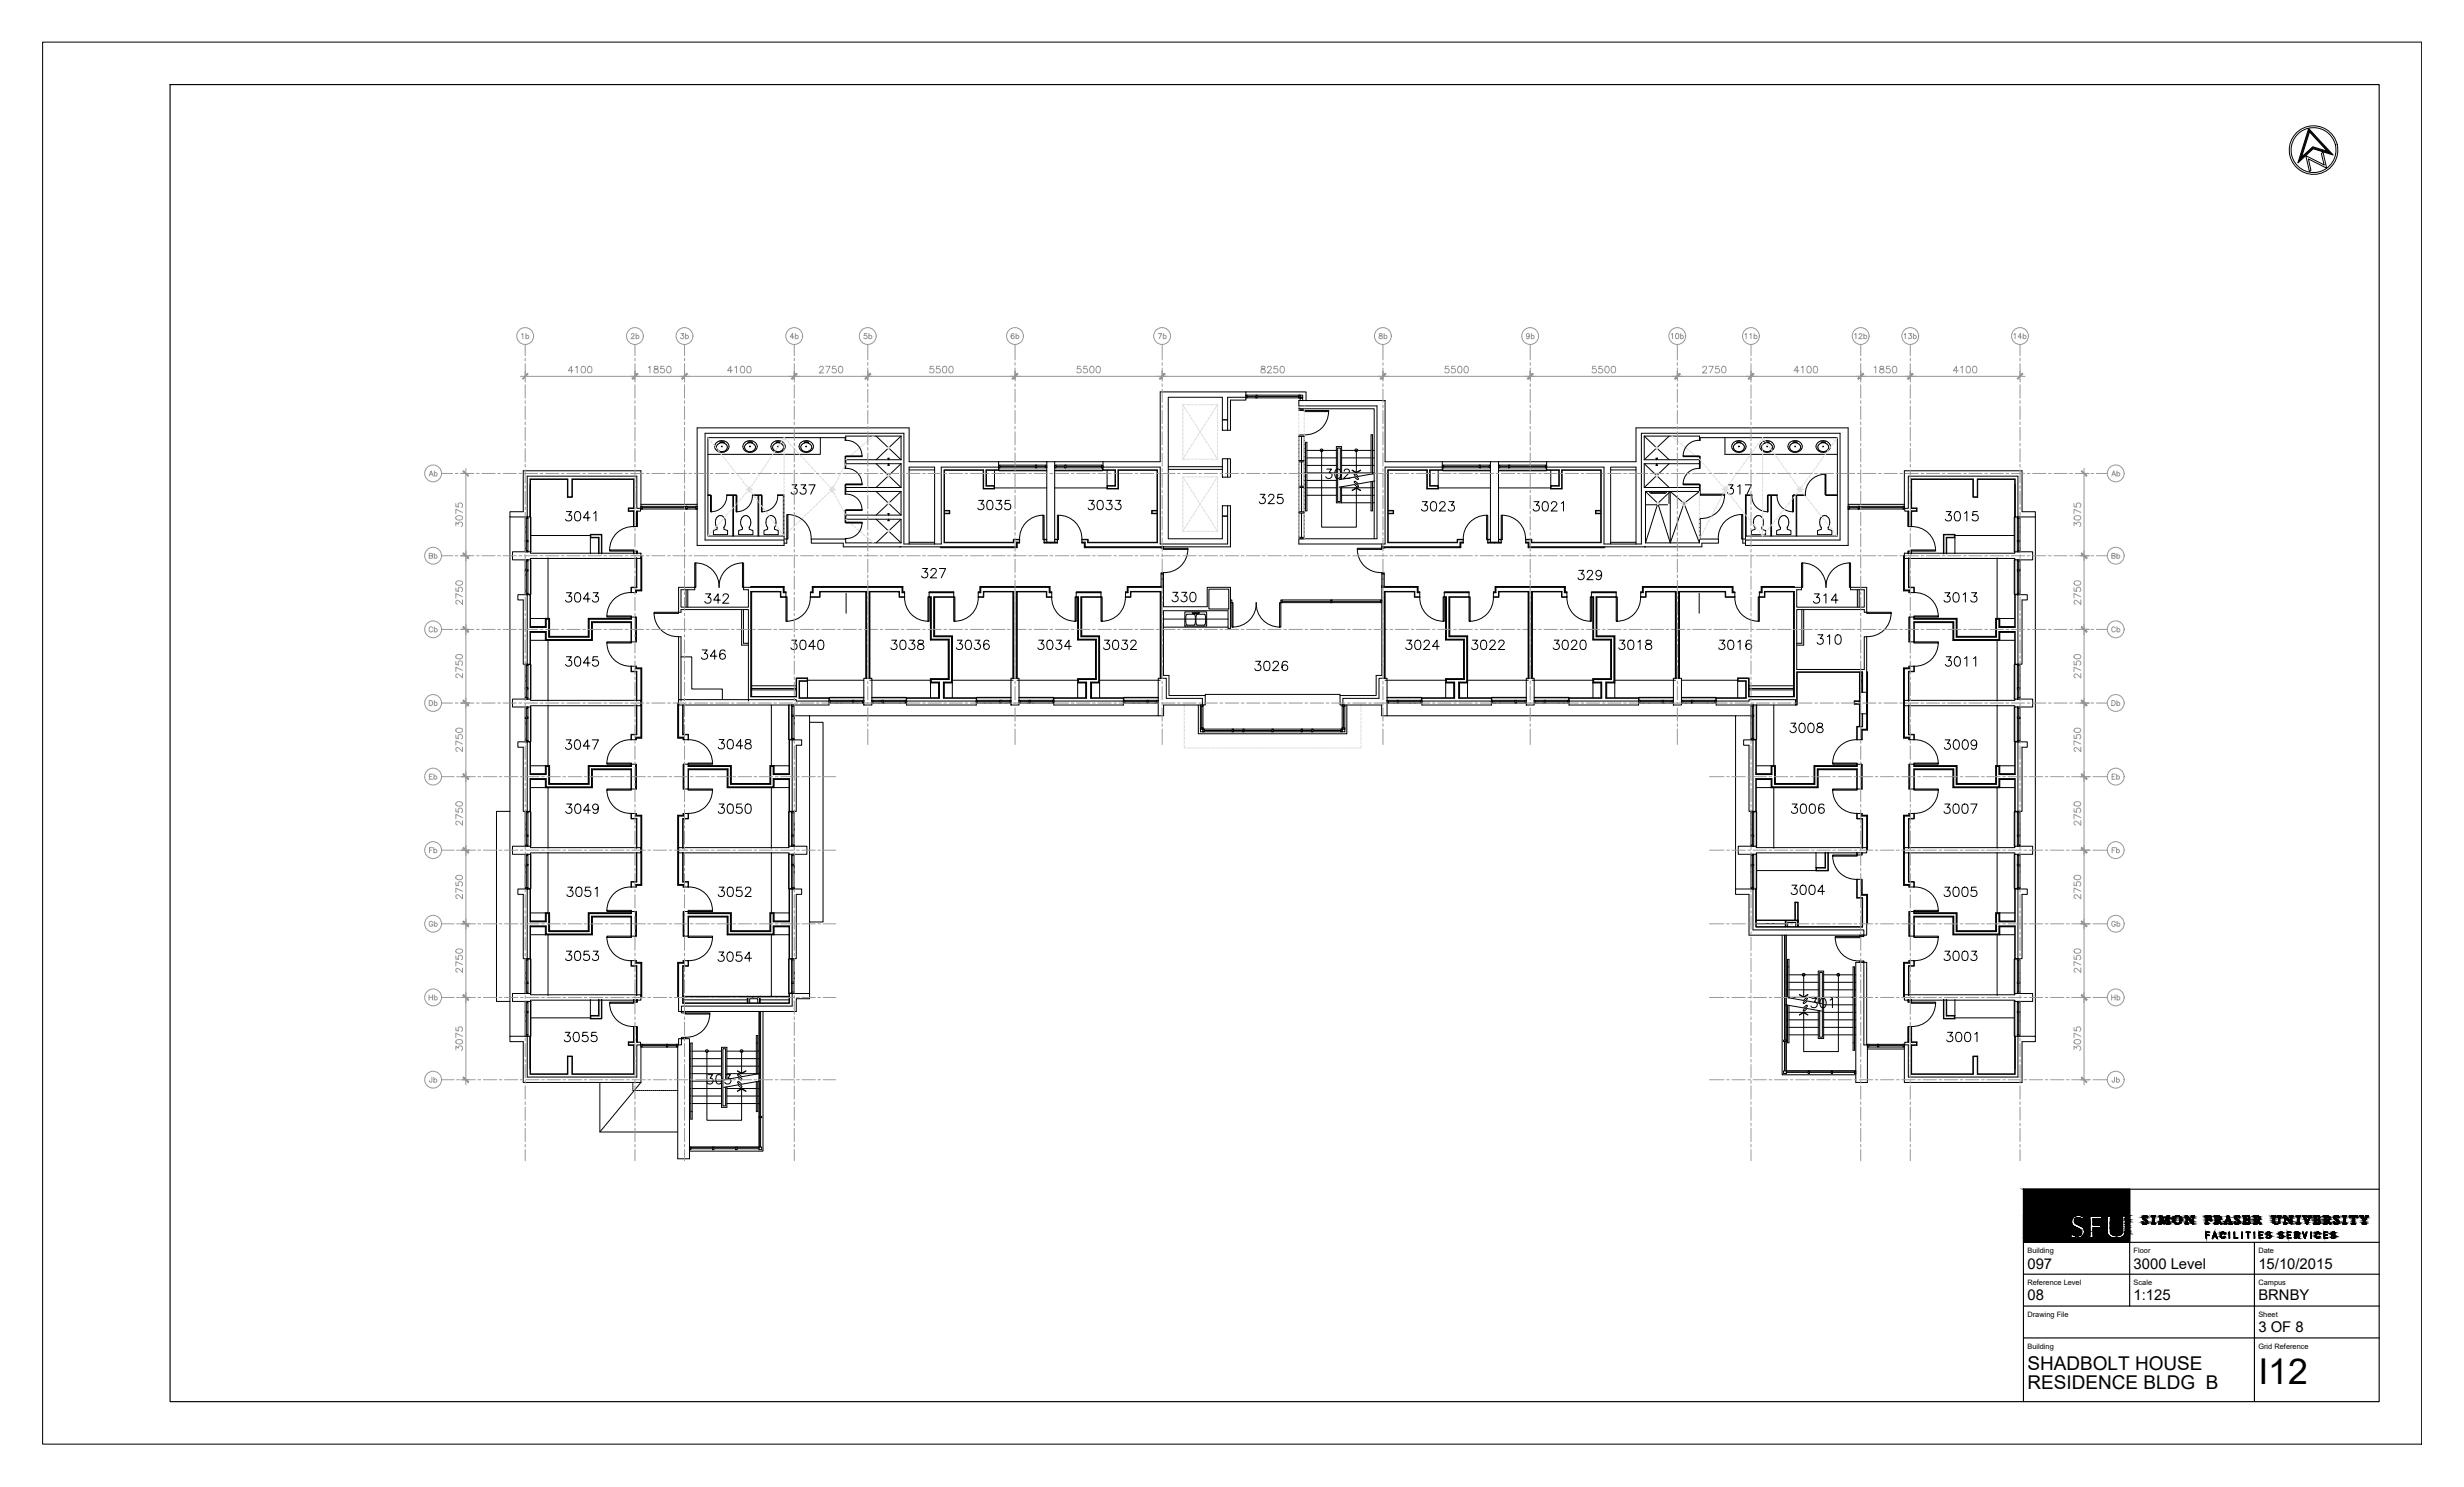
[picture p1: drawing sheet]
<svg xmlns="http://www.w3.org/2000/svg" width="737mm" height="444mm" viewBox="0 0 737 444" stroke-linecap="round" stroke-linejoin="round" font-family="sans-serif">
<defs><g id="words">
<text font-size="10.6" x="675.1" y="413.7">I12</text>
<g font-size="5.7">
<text x="606.1" y="409.5">SHADBOLT HOUSE</text>
<text x="606.1" y="415.1">RESIDENCE BLDG B</text>
</g>
<g font-size="4.4">
<text x="606.1" y="379.2">097</text>
<text x="637.8" y="379.2">3000 Level</text>
<text x="675.1" y="379.2">15/10/2015</text>
<text x="606.1" y="388.7">08</text>
<text x="637.8" y="388.7">1:125</text>
<text x="675.1" y="388.7">BRNBY</text>
<text x="675.1" y="398.1">3 OF 8</text>
</g>
<g font-size="2.2">
<text x="606.1" y="374.5">Building</text>
<text x="637.8" y="374.5">Floor</text>
<text x="675.1" y="374.5">Date</text>
<text x="606.1" y="384.1">Reference Level</text>
<text x="637.8" y="384.1">Scale</text>
<text x="675.1" y="384.1">Campus</text>
<text x="606.1" y="393.6">Drawing File</text>
<text x="675.1" y="393.6">Sheet</text>
<text x="606.1" y="403.1">Building</text>
<text x="675.1" y="403.1">Grid Reference</text>
</g>
</g></defs>
<!-- layer: FP097_3 Data|RM$TXT -->
<g fill="none" stroke="#000" stroke-width=".3">
<path d="M169.3 152.9h1.5l-.8 1.1a.94 .94 0 0 1 .9 1.3 .94 .94 0 0 1-1.6 .3l-.2-.4M172.1 153a.93 .93 0 0 1 1.4 .5 1.79 1.79 0 0 1-.7 2.2h-.2a1.46 1.46 0 0 1-.7-2.2zM176.4 154.8h-2l1.3-1.9v2.8M177.5 153.5l.6-.6v2.8M236.8 144.9h1.4l-.8 1.1a.93 .93 0 0 1 .8 1.3 .93 .93 0 0 1-1.6 .2l-.1-.3M239.4 144.9h1.5l-.8 1.1a.93 .93 0 0 1 .8 1.3 .93 .93 0 0 1-1.6 .2l-.2-.3M241.8 144.9h1.9l-1.3 2.8M292.6 149.6h1.4l-.8 1a.94 .94 0 0 1 .9 1.3 .94 .94 0 0 1-1.5 .3l-.3-.3M295.4 149.7a.93 .93 0 0 1 1.3 .4 1.79 1.79 0 0 1-.7 2.3h-.3a1.49 1.49 0 0 1-.6-2.3zM297.9 149.6h1.5l-.8 1a.94 .94 0 0 1 .8 1.3 .94 .94 0 0 1-1.5 .3l-.3-.3M301.9 149.6h-1.3l-.2 1.2a.99 .99 0 0 1 1.5-.1 .99 .99 0 0 1-.1 1.5 .99 .99 0 0 1-1.5-.3M325.5 149.6h1.5l-.8 1a.94 .94 0 0 1 .9 1.3 .94 .94 0 0 1-1.6 .3l-.2-.3"/>
<path d="M328.3 149.7a.93 .93 0 0 1 1.4 .4 1.79 1.79 0 0 1-.7 2.3h-.2a1.46 1.46 0 0 1-.7-2.3zM330.9 149.6h1.5l-.8 1a.94 .94 0 0 1 .8 1.3 .94 .94 0 0 1-1.5 .3l-.3-.3M333.5 149.6h1.5l-.8 1a.94 .94 0 0 1 .9 1.3 .94 .94 0 0 1-1.6 .3l-.2-.3M376.7 147.8h1.5l-.8 1a.93 .93 0 0 1 .8 1.4 .93 .93 0 0 1-1.6 .1l-.2-.3M379.3 148.4l.1-.4 .4-.2 .9 .2a.87 .87 0 0 1-.3 1.2l-1.3 1.4h1.9M383.4 147.8h-1.3l-.2 1.1a.98 .98 0 0 1 1.5 .1 .98 .98 0 0 1-.2 1.4 .98 .98 0 0 1-1.4-.4M396.6 140.2h1.5l-.8 1.1a.94 .94 0 0 1 .9 1.3 .94 .94 0 0 1-1.6 .3l-.3-.4M399.4 140.3a.9 .9 0 0 1 1.3 .4 1.43 1.43 0 0 1-.9 2.3 1.77 1.77 0 0 1-.4-2.7zM401.8 140.9l.5-.7 1 .3a.87 .87 0 0 1-.3 1.2l-1.3 1.3h1.9M425.2 150h1.5l-.8 1a.94 .94 0 0 1 .8 1.3 .94 .94 0 0 1-1.5 .3l-.3-.4M428 150.1a.92 .92 0 0 1 1.3 .4 2.45 2.45 0 0 1-.2 2.1 .93 .93 0 0 1-1.4-.4 2.23 2.23 0 0 1 .3-2.1zM430.4 150.6v-.1a.87 .87 0 0 1 .8-.6 .87 .87 0 0 1 .8 .6l-.4 .9-1.3 1.4h1.8"/>
<path d="M433.2 150h1.5l-.8 1a.94 .94 0 0 1 .8 1.3 .94 .94 0 0 1-1.5 .3l-.3-.4M458.6 150h1.5l-.8 1a.94 .94 0 0 1 .8 1.3 .94 .94 0 0 1-1.5 .3l-.3-.4M461.4 150.1a.95 .95 0 0 1 1.3 .4 1.83 1.83 0 0 1-.6 2.3h-.3a1.57 1.57 0 0 1-.7-2.3zM463.8 150.6l.1-.4 .4-.2 .8 .1a.57 .57 0 0 1 .1 .9l-1.5 1.8h1.8M466.7 150.5l.7-.5v2.8M516.7 144.9h1.4l-.8 1.1a.95 .95 0 0 1 .8 1.4 .95 .95 0 0 1-1.6 .1l-.1-.3M519.5 145.4l.6-.5v2.8M521.7 144.9h1.9l-1.3 2.8M581.8 152.9h1.5l-.8 1.1a.94 .94 0 0 1 .7 1.5 .94 .94 0 0 1-1.7-.3M584.6 153a.88 .88 0 0 1 1.3 .5 2.38 2.38 0 0 1-.2 2.1 .9 .9 0 0 1-1.3-.4 2.14 2.14 0 0 1 .2-2.2zM587.3 153.5l.7-.6v2.8M591.1 152.9h-1.3l-.1 1.2a.98 .98 0 0 1 1.5 .1 .98 .98 0 0 1-.2 1.4 .98 .98 0 0 1-1.5-.4"/>
<path d="M169.3 177.2h1.5l-.8 1a.94 .94 0 0 1 .9 1.3 .94 .94 0 0 1-1.6 .3l-.2-.4M172.1 177.3a.93 .93 0 0 1 1.4 .4 1.41 1.41 0 0 1-.9 2.3 1.51 1.51 0 0 1-.7-2.3zM176.4 179h-2l1.3-1.8v2.8M177.3 177.2h1.5l-.8 1a.94 .94 0 0 1 .9 1.3 .94 .94 0 0 1-1.6 .3l-.2-.4M210.9 177.5h1.5l-.8 1.1a.94 .94 0 0 1 .9 1.3 .94 .94 0 0 1-1.6 .3l-.2-.4M215.3 179.4h-1.9l1.3-1.9v2.8M216.2 178.2l.1-.4a.89 .89 0 0 1 1.5 .2l-.2 .6-1.6 1.7h1.9M275.8 169.9h1.4l-.8 1.1a.94 .94 0 0 1 .8 1.4 .94 .94 0 0 1-1.6 0l-.1-.2M278.3 170.6l.5-.7 1 .3a.87 .87 0 0 1-.3 1.2l-1.3 1.3h1.8M280.8 169.9h1.9l-1.3 2.8M350.6 177.1h1.5l-.8 1.1a.94 .94 0 0 1 .8 1.4 .94 .94 0 0 1-1.6 0l-.1-.3M353.3 177.1h1.5l-.9 1.1a.94 .94 0 0 1 .9 1.4 .94 .94 0 0 1-1.7 0l-.1-.3"/>
<path d="M356.1 177.2a.88 .88 0 0 1 1.3 .4 1.85 1.85 0 0 1-.7 2.3h-.2a1.82 1.82 0 0 1-.4-2.7zM472 170.5h1.5l-.8 1a.94 .94 0 0 1 .8 1.4 .94 .94 0 0 1-1.5 .3l-.3-.5M474.5 171.2l.1-.5 .4-.2 .8 .1 .3 .4-.4 1-1.3 1.3h1.9M478.8 171.4a.87 .87 0 0 1-1.2 .8 .87 .87 0 0 1-.4-1.3 .87 .87 0 0 1 1.4 0 1.5 1.5 0 0 1-.9 2.4l-.5-.4M542.4 177.5h1.5l-.8 1.1a.93 .93 0 0 1 .8 1.2 .93 .93 0 0 1-1.5 .4l-.3-.4M545.2 178l.6-.5v2.8M549.5 179.4h-2l1.3-1.9v2.8M581.4 177.2h1.5l-.8 1a.94 .94 0 0 1 .8 1.3 .94 .94 0 0 1-1.5 .3l-.2-.4M584.2 177.3a.93 .93 0 0 1 1.4 .4 1.41 1.41 0 0 1-1 2.3 1.51 1.51 0 0 1-.7-2.3zM586.9 177.7l.6-.5v2.8M589.4 177.2h1.5l-.8 1a.94 .94 0 0 1 .8 1.3 .94 .94 0 0 1-1.5 .3l-.2-.4M169.3 196.3h1.5l-.8 1.1a.94 .94 0 0 1 .8 1.4 .94 .94 0 0 1-1.6 .1l-.1-.3"/>
<path d="M172.1 196.5a.88 .88 0 0 1 1.4 .4 1.85 1.85 0 0 1-.7 2.3h-.2a1.82 1.82 0 0 1-.5-2.7zM176.4 198.2h-2l1.3-1.9v2.9M178.7 196.3h-1.4l-.1 1.2a.99 .99 0 0 1 1.5 0 .99 .99 0 0 1-.2 1.5 .99 .99 0 0 1-1.4-.4M209.9 194.3h1.5l-.8 1a.94 .94 0 0 1 .9 1.3 .94 .94 0 0 1-1.6 .3l-.2-.3M214.3 196.1h-2l1.4-1.8v2.8M216.7 194.7a.85 .85 0 0 0-1.2-.3 2.28 2.28 0 0 0 0 2.5 .87 .87 0 0 0 1.3-.3 .87 .87 0 0 0-.6-1.2 .87 .87 0 0 0-1.1 .7M236.7 191.4h1.5l-.8 1a.94 .94 0 0 1 .8 1.3 .94 .94 0 0 1-1.5 .3l-.3-.4M239.5 191.5a.93 .93 0 0 1 1.3 .4 2.38 2.38 0 0 1-.2 2.1 .95 .95 0 0 1-1.4-.4 2.49 2.49 0 0 1 .3-2.1zM243.8 193.2h-2l1.3-1.8v2.8M244.8 191.5a.93 .93 0 0 1 1.4 .4 2.38 2.38 0 0 1-.3 2.1 .95 .95 0 0 1-1.3-.4 2.49 2.49 0 0 1 .2-2.1zM266.6 191.4h1.5l-.8 1a.94 .94 0 0 1 .8 1.3 .94 .94 0 0 1-1.5 .3l-.3-.4M269.4 191.5a.93 .93 0 0 1 1.3 .4 1.79 1.79 0 0 1-.7 2.3h-.2a1.46 1.46 0 0 1-.7-2.3z"/>
<path d="M271.9 191.4h1.5l-.8 1a.94 .94 0 0 1 .8 1.3 .94 .94 0 0 1-1.5 .3l-.2-.4M274.6 191.5a.57 .57 0 0 0 .2 .9 1.23 1.23 0 0 1 1.4 1.2 .98 .98 0 0 1-1.1 .6 .98 .98 0 0 1-.8-1 1.66 1.66 0 0 1 1.6-.9l.2-.5a1.06 1.06 0 0 0-1.5-.3zM286.2 191.4h1.4l-.7 1a.94 .94 0 0 1 .8 1.3 .94 .94 0 0 1-1.5 .3l-.3-.4M289 191.5a.88 .88 0 0 1 1.3 .4 1.3 1.3 0 0 1 .1 1.6 1.3 1.3 0 0 1-1.4 .5 2.07 2.07 0 0 1 0-2.5zM291.5 191.4h1.4l-.7 1a.94 .94 0 0 1 .8 1.3 .94 .94 0 0 1-1.5 .3l-.3-.4M295.6 191.8a.79 .79 0 0 0-1.2-.3 2.28 2.28 0 0 0 0 2.5 .87 .87 0 0 0 1.3-.3 .87 .87 0 0 0-.6-1.2 .87 .87 0 0 0-1.1 .7M310.5 191.4h1.5l-.8 1a.94 .94 0 0 1 .9 1.3 .94 .94 0 0 1-1.6 .3l-.2-.4M313.3 191.5a.88 .88 0 0 1 1.3 .4 1.3 1.3 0 0 1 .2 1.6 1.3 1.3 0 0 1-1.5 .5 2.26 2.26 0 0 1 0-2.5zM315.8 191.4h1.5l-.8 1a.94 .94 0 0 1 .9 1.3 .94 .94 0 0 1-1.6 .3l-.2-.4M320.3 193.2h-2l1.3-1.8v2.8M330.2 191.4h1.4l-.8 1a.94 .94 0 0 1 .9 1.3 .94 .94 0 0 1-1.5 .3l-.3-.4M333 191.5a.93 .93 0 0 1 1.3 .4 2.38 2.38 0 0 1-.2 2.1 .95 .95 0 0 1-1.4-.4 2.49 2.49 0 0 1 .3-2.1z"/>
<path d="M335.5 191.4h1.5l-.8 1a.94 .94 0 0 1 .8 1.3 .94 .94 0 0 1-1.5 .3l-.3-.4M338 192l.2-.3a.89 .89 0 0 1 1.2-.2l.2 .4-.1 .5-1.6 1.8h1.9M375.4 197.7h1.5l-.9 1a.94 .94 0 0 1 .9 1.4 .94 .94 0 0 1-1.7 .1l-.1-.3M378.2 197.8a.95 .95 0 0 1 1.3 .4 2.49 2.49 0 0 1-.2 2.1 .93 .93 0 0 1-1.4-.4 2.38 2.38 0 0 1 .3-2.1zM380.6 198.3l.1-.4a.89 .89 0 0 1 1.5 .3l-.1 .5-1.7 1.8h1.9M384.9 198a.83 .83 0 0 0-.8-.3 .83 .83 0 0 0-.7 .5 1.65 1.65 0 0 0 .6 2.3 .88 .88 0 0 0 1-.8 .88 .88 0 0 0-.8-1 .88 .88 0 0 0-1 .8M420.5 191.4h1.5l-.8 1a.93 .93 0 0 1 .8 1.3 .93 .93 0 0 1-1.5 .3l-.3-.4M423.3 191.5a.89 .89 0 0 1 1.3 .4 2.38 2.38 0 0 1-.2 2.1 .95 .95 0 0 1-1.4-.4 2.33 2.33 0 0 1 .3-2.1zM425.7 192l.6-.6h.5l.4 .3a.88 .88 0 0 1-.3 1.1l-1.3 1.4h1.8M430.2 193.2h-2l1.4-1.8v2.8M440.2 191.4h1.5l-.8 1a.94 .94 0 0 1 .8 1.3 .94 .94 0 0 1-1.5 .3l-.3-.4M443 191.5a.93 .93 0 0 1 1.3 .4 1.79 1.79 0 0 1-.6 2.3h-.3a1.46 1.46 0 0 1-.7-2.3z"/>
<path d="M445.4 192l.5-.6 .8 .1a.59 .59 0 0 1 .1 .9l-1.5 1.8h1.8M448.1 192l.5-.6 .8 .1a.59 .59 0 0 1 .1 .9l-1.6 1.8h1.9M464.6 191.4h1.4l-.8 1a.93 .93 0 0 1 .9 1.3 .93 .93 0 0 1-1.5 .3l-.3-.4M467.4 191.5a.89 .89 0 0 1 1.3 .4 2.38 2.38 0 0 1-.2 2.1 .95 .95 0 0 1-1.4-.4 2.33 2.33 0 0 1 .3-2.1zM469.8 192l.5-.6h.6l.4 .3a.88 .88 0 0 1-.3 1.1l-1.4 1.4h1.9M472.7 191.5a.89 .89 0 0 1 1.3 .4 2.38 2.38 0 0 1-.2 2.1 .95 .95 0 0 1-1.4-.4 2.33 2.33 0 0 1 .3-2.1zM484.2 191.4h1.4l-.8 1a.94 .94 0 0 1 .9 1.3 .94 .94 0 0 1-1.5 .3l-.3-.4M487 191.5a.93 .93 0 0 1 1.3 .4 2.38 2.38 0 0 1-.2 2.1 .95 .95 0 0 1-1.4-.4 2.49 2.49 0 0 1 .3-2.1zM489.6 191.9l.7-.5v2.8M492.2 191.5a.56 .56 0 0 0 .3 .9 1.17 1.17 0 0 1 1.3 1.2 .93 .93 0 0 1-1.2 .6 .93 .93 0 0 1-.6-1.2l1.2-.6a.56 .56 0 0 0 .3-.9zM514.1 191.4h1.4l-.8 1a.94 .94 0 0 1 .9 1.3 .94 .94 0 0 1-1.5 .3l-.3-.4M516.8 191.5a.93 .93 0 0 1 1.4 .4 1.79 1.79 0 0 1-.7 2.3h-.2a1.46 1.46 0 0 1-.7-2.3z"/>
<path d="M519.5 191.9l.7-.5v2.8M523.5 191.8a.85 .85 0 0 0-1.2-.3 2.28 2.28 0 0 0 0 2.5 .87 .87 0 0 0 1.3-.3 .87 .87 0 0 0-.6-1.2 .87 .87 0 0 0-1.1 .7M543.5 189.8h1.5l-.8 1.1a.94 .94 0 0 1 .8 1.4 .94 .94 0 0 1-1.7 0l-.1-.3M546.3 190.3l.6-.5v2.8M548.9 189.9a.88 .88 0 0 1 1.4 .4 1.85 1.85 0 0 1-.7 2.3h-.2a1.82 1.82 0 0 1-.5-2.7zM581.8 196.3h1.5l-.8 1.1a.92 .92 0 0 1 .8 1.4 .92 .92 0 0 1-1.6 .1l-.2-.3M584.6 196.5a.83 .83 0 0 1 1.3 .4 1.9 1.9 0 0 1-.6 2.3h-.3a1.77 1.77 0 0 1-.4-2.7zM587.3 196.9l.7-.6v2.9M590 196.9l.6-.6v2.9M535.4 216.2h1.4l-.7 1.1a.94 .94 0 0 1 .8 1.4 .94 .94 0 0 1-1.6 0l-.2-.2M538.2 216.3a.83 .83 0 0 1 1.3 .4 1.43 1.43 0 0 1-.9 2.3 1.77 1.77 0 0 1-.4-2.7zM540.9 216.3a.83 .83 0 0 1 1.3 .4 1.43 1.43 0 0 1-1 2.3 1.77 1.77 0 0 1-.3-2.7z"/>
<path d="M543.4 216.3a.58 .58 0 0 0 .2 1 1.01 1.01 0 0 1 1.1 .3 1.01 1.01 0 0 1 .1 1.1 .99 .99 0 0 1-1.1 .3 .99 .99 0 0 1-.6-1 1.36 1.36 0 0 1 1.3-.7 .58 .58 0 0 0 .3-1l-.4-.1zM169.3 221.2h1.4l-.7 1.1a.91 .91 0 0 1 .6 1.4 .91 .91 0 0 1-1.6-.3M172.1 221.3a.83 .83 0 0 1 1.3 .4 1.43 1.43 0 0 1-.9 2.3 1.85 1.85 0 0 1-.4-2.7zM176.4 223h-2l1.3-1.8v2.8M177 221.2h1.9l-1.4 2.8M215 221.1h1.5l-.9 1a.94 .94 0 0 1 .9 1.3 .94 .94 0 0 1-1.5 .3l-.3-.3M217.8 221.2a.93 .93 0 0 1 1.3 .4 2.38 2.38 0 0 1-.2 2.1 .95 .95 0 0 1-1.4-.3 2.45 2.45 0 0 1 .3-2.2zM222 222.9h-2l1.4-1.8v2.8M223 221.2a.56 .56 0 0 0 .3 .9 1.01 1.01 0 0 1 1.1 .5 1.01 1.01 0 0 1-.1 1.1l-.9 .2-.6-.3a1.05 1.05 0 0 1 .2-1.1 1.05 1.05 0 0 1 1.1-.4 .57 .57 0 0 0 .2-.9zM581.5 221.2h1.4l-.7 1.1a.91 .91 0 0 1 .6 1.4 .91 .91 0 0 1-1.6-.3M584.3 221.3a.83 .83 0 0 1 1.3 .4 1.43 1.43 0 0 1-.9 2.3 1.85 1.85 0 0 1-.4-2.7zM587 221.3a.83 .83 0 0 1 1.3 .4 1.43 1.43 0 0 1-1 2.3 1.85 1.85 0 0 1-.3-2.7z"/>
<path d="M590.9 222.1a.87 .87 0 0 1-1.2 .7 .87 .87 0 0 1-.3-1.3 .87 .87 0 0 1 1.4 .1 2.03 2.03 0 0 1-.6 2.4l-.7-.2-.1-.2M169.4 240.3h1.5l-.8 1.1a.93 .93 0 0 1 .9 .9 .93 .93 0 0 1-.8 1 .93 .93 0 0 1-1.1-.7M172.2 240.5a.9 .9 0 0 1 1.3 .3 2.45 2.45 0 0 1-.2 2.2 .88 .88 0 0 1-1.3-.4 2.08 2.08 0 0 1 .2-2.1zM176.5 242.2h-2l1.3-1.9v2.8M178.9 241.3a.87 .87 0 0 1-1.3 .7 .87 .87 0 0 1-.3-1.4 .87 .87 0 0 1 1.4 .1 2.65 2.65 0 0 1-.2 2.3 .82 .82 0 0 1-1.2-.2M215 240.3h1.5l-.9 1.1a.94 .94 0 0 1 .9 1.3 .94 .94 0 0 1-1.5 .3l-.3-.4M217.8 240.5a.95 .95 0 0 1 1.3 .3 2.45 2.45 0 0 1-.2 2.2 .93 .93 0 0 1-1.4-.4 2.38 2.38 0 0 1 .3-2.1zM221.7 240.3h-1.4l-.1 1.2a.99 .99 0 0 1 1.5 0 .99 .99 0 0 1-.2 1.5 .99 .99 0 0 1-1.5-.4M223.1 240.5a.95 .95 0 0 1 1.4 .3 2.45 2.45 0 0 1-.3 2.2 .93 .93 0 0 1-1.4-.4 2.38 2.38 0 0 1 .3-2.1zM535.8 240.3h1.5l-.9 1.1a.94 .94 0 0 1 .9 1.3 .94 .94 0 0 1-1.5 .3l-.3-.4M538.6 240.5a.95 .95 0 0 1 1.3 .3 1.83 1.83 0 0 1-.7 2.3h-.2a1.54 1.54 0 0 1-.7-2.3zM541.2 240.5a.95 .95 0 0 1 1.4 .3 1.83 1.83 0 0 1-.7 2.3h-.2a1.54 1.54 0 0 1-.7-2.3z"/>
<path d="M545.3 240.7a.83 .83 0 0 0-.8-.4 .83 .83 0 0 0-.7 .5 1.65 1.65 0 0 0 .6 2.3 .88 .88 0 0 0 1-.8 .88 .88 0 0 0-.8-.9 .88 .88 0 0 0-1 .8M581.4 240.3h1.5l-.8 1.1a.94 .94 0 0 1 .8 1.3 .94 .94 0 0 1-1.5 .3l-.2-.4M584.2 240.5a.95 .95 0 0 1 1.4 .3 2.45 2.45 0 0 1-.3 2.2 .93 .93 0 0 1-1.4-.4 2.38 2.38 0 0 1 .3-2.1zM586.9 240.5a.95 .95 0 0 1 1.3 .3 2.45 2.45 0 0 1-.2 2.2 .93 .93 0 0 1-1.4-.4 2.38 2.38 0 0 1 .3-2.1zM589.2 240.3h1.8l-1.3 2.8M169.8 265.2h1.4l-.8 1a.93 .93 0 0 1 .9 1.3 .93 .93 0 0 1-1.5 .4l-.3-.5M172.6 265.3a.92 .92 0 0 1 1.3 .4 2.45 2.45 0 0 1-.3 2.2 .93 .93 0 0 1-1.3-.5 2.23 2.23 0 0 1 .3-2.1zM176.4 265.2h-1.3l-.2 1.2a.99 .99 0 0 1 1.5-.1 .99 .99 0 0 1-.2 1.5 .99 .99 0 0 1-1.4-.4M177.9 265.7l.6-.5v2.8M215 265.2h1.5l-.9 1a.94 .94 0 0 1 .9 1.4 .94 .94 0 0 1-1.5 .3l-.3-.5M217.8 265.3a.95 .95 0 0 1 1.3 .4 2.45 2.45 0 0 1-.2 2.2 .93 .93 0 0 1-1.4-.5 2.38 2.38 0 0 1 .3-2.1zM221.7 265.2h-1.4l-.1 1.2a.99 .99 0 0 1 1.5-.1 .99 .99 0 0 1-.2 1.5 .99 .99 0 0 1-1.5-.4"/>
<path d="M222.8 265.9l.2-.5a.89 .89 0 0 1 1.5 .3l-.4 1-1.4 1.3h1.9M535.7 264.6h1.5l-.8 1.1a.94 .94 0 0 1 .8 1.3 .94 .94 0 0 1-1.5 .3l-.3-.5M538.5 264.7a.92 .92 0 0 1 1.3 .4 2.45 2.45 0 0 1-.2 2.2 .93 .93 0 0 1-1.4-.5 2.23 2.23 0 0 1 .3-2.1zM541.2 264.7a.92 .92 0 0 1 1.3 .4 2.45 2.45 0 0 1-.3 2.2 .93 .93 0 0 1-1.3-.5 2.23 2.23 0 0 1 .3-2.1zM545.4 266.5h-2l1.4-1.9v2.8M581.4 265.2h1.5l-.8 1a.94 .94 0 0 1 .8 1.4 .94 .94 0 0 1-1.5 .3l-.2-.5M584.2 265.3a.95 .95 0 0 1 1.4 .4 2.45 2.45 0 0 1-.3 2.2 .93 .93 0 0 1-1.4-.5 2.38 2.38 0 0 1 .3-2.1zM586.9 265.3a.95 .95 0 0 1 1.3 .4 2.45 2.45 0 0 1-.2 2.2 .93 .93 0 0 1-1.4-.5 2.38 2.38 0 0 1 .3-2.1zM590.8 265.2h-1.4l-.1 1.2a.99 .99 0 0 1 1.5-.1 .99 .99 0 0 1-.2 1.5 .99 .99 0 0 1-1.4-.4M169.3 284.3h1.5l-.8 1.1a.88 .88 0 0 1 1 1 .88 .88 0 0 1-1.2 .7l-.5-.1-.2-.4M172.1 284.5a.93 .93 0 0 1 1.4 .4 1.79 1.79 0 0 1-.7 2.2h-.2a1.46 1.46 0 0 1-.7-2.2zM176 284.3h-1.3l-.2 1.3a.99 .99 0 0 1 1.5-.1 .99 .99 0 0 1-.1 1.5 .99 .99 0 0 1-1.5-.4"/>
<path d="M177.3 284.3h1.5l-.8 1.1a.88 .88 0 0 1 1 1 .88 .88 0 0 1-1.2 .7l-.5-.1-.2-.4M214.9 284.6h1.5l-.8 1a.94 .94 0 0 1 .9 1.3 .94 .94 0 0 1-1.6 .3l-.3-.4M217.7 284.7a.9 .9 0 0 1 1.3 .4 1.43 1.43 0 0 1-.9 2.3 1.76 1.76 0 0 1-.4-2.7zM221.6 284.6h-1.3l-.2 1.2a1 1 0 0 1 1.5 0 1 1 0 0 1-.2 1.5 1 1 0 0 1-1.4-.5M224.7 286.4h-2.1l1.4-1.8v2.8M541.7 298.4h1.4l-.8 1.1a.94 .94 0 0 1 .9 1.3 .94 .94 0 0 1-1.5 .3l-.3-.4M544.4 298.5a.88 .88 0 0 1 1.4 .5 1.3 1.3 0 0 1 .1 1.5 1.3 1.3 0 0 1-1.5 .6 2.07 2.07 0 0 1 0-2.6zM547.1 299l.7-.6v2.8M581.4 284.3h1.5l-.8 1.1a.88 .88 0 0 1 .9 1 .88 .88 0 0 1-1.2 .7l-.4-.1-.2-.4M584.2 284.5a.93 .93 0 0 1 1.4 .4 2.38 2.38 0 0 1-.3 2.1 .95 .95 0 0 1-1.4-.4 2.49 2.49 0 0 1 .3-2.1zM586.9 284.5a.93 .93 0 0 1 1.3 .4 2.38 2.38 0 0 1-.2 2.1 .95 .95 0 0 1-1.4-.4 2.49 2.49 0 0 1 .3-2.1zM589.4 284.3h1.5l-.8 1.1a.88 .88 0 0 1 .9 1 .88 .88 0 0 1-1.2 .7l-.4-.1-.2-.4"/>
<path d="M169 308.6h1.4l-.8 1a.94 .94 0 0 1 .7 1.5 .94 .94 0 0 1-1.6-.2M171.7 308.7a.88 .88 0 0 1 1.4 .4 2.38 2.38 0 0 1-.3 2.1 .9 .9 0 0 1-1.3-.3 2.17 2.17 0 0 1 .2-2.2zM175.6 308.6h-1.3l-.1 1.2a.98 .98 0 0 1 1.4 0 .98 .98 0 0 1-.2 1.5 .98 .98 0 0 1-1.4-.4M178.3 308.6h-1.3l-.2 1.2a.98 .98 0 0 1 1.5 0 .98 .98 0 0 1-.2 1.5 .98 .98 0 0 1-1.4-.4M582.2 308.6h1.5l-.8 1a.94 .94 0 0 1 .8 1.3 .94 .94 0 0 1-1.5 .3l-.2-.3M585 308.7a.93 .93 0 0 1 1.4 .4 1.79 1.79 0 0 1-.7 2.3h-.3a1.46 1.46 0 0 1-.6-2.3zM587.7 308.7a.93 .93 0 0 1 1.3 .4 1.79 1.79 0 0 1-.7 2.3h-.2a1.46 1.46 0 0 1-.7-2.3zM590.3 309.1l.7-.5v2.8M211.6 321.2h1.4l-.7 1.1a.94 .94 0 0 1 .8 1.3 .94 .94 0 0 1-1.5 .3l-.3-.4M214.4 321.4a.9 .9 0 0 1 1.3 .3 1.43 1.43 0 0 1-.9 2.3 1.57 1.57 0 0 1-.7-2.3zM216.9 321.2h1.5l-.8 1.1a.94 .94 0 0 1 .9 1.3 .94 .94 0 0 1-1.6 .3l-.2-.4"/>
</g>
<!-- layer: FP097_3|AGL -->
<g fill="none" stroke="#000" stroke-width=".3">
<path d="M372.4 118.1h.4v.8h-.4zM372.4 118.9h16.3M372.4 118.1h16.3M372.8 118.5h2.7M375.5 118.1h.3v.8h-.3zM375.8 118.5h12.4M388.2 118.1h.5v.8h-.5zM388.7 118.9h.1M388.7 118.1h.7v.8h-.7v.8h.7v-.8h-.7zM389 118.9h.1M389.4 118.9h.1M298.5 139h.4v.8h-.4z"/>
<path d="M298.9 139h13.6M298.9 139.4h10.6M298.9 139.8h13.6M309.5 139h.4v.8h-.4zM309.9 139.4h2.6M312.5 139h.4v.8h-.4zM315.3 139h.4v.8h-.4zM315.7 139h13.6M315.7 139.4h2.6M315.7 139.8h13.6M318.3 139h.4v.8h-.4zM318.7 139.4h10.6"/>
<path d="M329.3 139h.4v.8h-.4zM388.3 122.3h1.6v.4h-1.6zM388.3 130h1.6v.4h-1.6zM388.3 130.4v30.7h1.6v-.5h-1.6v.5M388.3 137.7h1.6v.4h-1.6zM389.1 130.4v7.3M389.1 138.1v7.2M389.9 130.4v30.7M431.2 139h.4v.8h-.4zM431.6 139h13.6M431.6 139.4h10.6M431.6 139.8h13.6"/>
<path d="M442.2 139h.4v.8h-.4zM442.6 139.4h2.6M445.2 139h.4v.8h-.4zM448 139h.4v.8h-.4zM448.4 139h13.6M448.4 139.4h2.6M448.4 139.8h13.6M451 139h.4v.8h-.4zM451.4 139.4h10.6M462 139h.4v.8h-.4zM157 154.5h.8v.5h-.8zM157 155v9.6"/>
<path d="M157.4 155v6.6M157.8 155v9.6M191.6 151.4h.4v.8h-.4zM191.6 152.2h16.8M191.6 151.4h16.8M192 151.7h13M205 151.4h.4v.8h-.4zM205.4 151.7h2.6M208 151.4h.4v.8h-.4zM388.3 153h1.6v.4h-1.6zM388.3 145.3h1.6v.4h-1.6zM389.1 145.7v7.3"/>
<path d="M389.1 153.4v7.2M552.5 151.4h.4v.8h-.4zM552.5 152.2h16.8M552.5 151.4h16.8M552.9 151.7h2.6M555.5 151.4h.4v.8h-.4zM555.9 151.7h13M568.9 151.4h.4v.8h-.4zM603.1 154.5h.8v.5h-.8zM603.1 155v9.6M603.5 155v6.6M603.9 155v9.6"/>
<path d="M157 164.6h.8v.3h-.8zM157 161.6h.8v.3h-.8zM157 167.4h.8v.3h-.8zM157 177.3h.8v.5h-.8zM157 170.4h.8v.3h-.8zM157 167.7v9.6M157.4 161.9v2.7M157.4 167.7v2.7M157.4 170.7v6.6M157.8 167.7v9.6M347.1 163.5h.7v.4h-.7zM347.1 171.2h.7v.4h-.7z"/>
<path d="M347.1 171.6v3.6M347.4 171.6v3.6M347.8 171.6v4h-.7v-.4h.7M367.8 179.3h.5v.8h-.5zM382.9 179.3h.4v.8h-.4zM383.3 179.3h29.4M383.3 179.8h14.5M397.8 179.3h.4v.8h-.4zM398.2 179.8h14.5M412.7 179.3h.4v.8h-.4zM413.1 163.5h.7v.4h-.7zM413.1 171.2h.7v.4h-.7z"/>
<path d="M413.1 171.6v4h.7v-.4h-.7M413.4 171.6v3.6M413.8 171.6v3.6M603.1 164.6h.8v.3h-.8zM603.1 161.6h.8v.3h-.8zM603.1 167.4h.8v.3h-.8zM603.1 177.3h.8v.5h-.8zM603.1 170.4h.8v.3h-.8zM603.1 167.7v9.6M603.5 161.9v2.7M603.5 167.7v2.7M603.5 170.7v6.6"/>
<path d="M603.9 167.7v9.6M157 198.6h.8v.3h-.8zM157 198.9v9.6M157.4 198.9v6.6M157.8 198.9v9.6M382.9 180.1h29.8M603.1 198.6h.8v.3h-.8zM603.1 198.9v9.6M603.5 198.9v6.6M603.9 198.9v9.6M157 208.5h.8v.5h-.8zM157 205.5h.8v.5h-.8z"/>
<path d="M157 211.3h.8v.5h-.8zM157 214.3h.8v.5h-.8zM157 211.8v9.6M157.4 206v2.5M157.4 211.8v2.5M157.4 214.8v6.6M157.8 211.8v9.6M236.6 210.7h.8v.5h-.8zM236.6 213.8h.8v.3h-.8zM236.6 211.2v9.5M237 211.2v2.6M237 214.1v6.6"/>
<path d="M237.4 211.2v9.5M247.8 209.4h.4v.8h-.4zM248.2 210.2h9.7M248.2 209.7h6.6M248.2 209.4h9.7M254.8 209.4h.4v.8h-.4zM255.2 209.7h2.7M257.9 209.4h.3v.8h-.3zM260.6 209.4h.4v.8h-.4zM261 210.2h9.6M261 209.7h2.7M261 209.4h9.6"/>
<path d="M263.7 209.4h.3v.8h-.3zM264 209.7h6.6M270.6 209.4h.4v.8h-.4zM291.8 209.4h.4v.8h-.4zM292.2 210.2h9.6M292.2 209.7h6.6M292.2 209.4h9.6M298.8 209.4h.5v.8h-.5zM299.3 209.7h2.5M301.8 209.4h.4v.8h-.4zM304.6 209.4h.5v.8h-.5zM305.1 210.2h9.5"/>
<path d="M305.1 209.7h2.5M305.1 209.4h9.5M307.6 209.4h.4v.8h-.4zM308 209.7h6.6M314.6 209.4h.4v.8h-.4zM335.8 209.4h.5v.8h-.5zM336.3 210.2h9.5M336.3 209.7h6.6M336.3 209.4h9.5M342.9 209.4h.3v.8h-.3zM343.2 209.7h2.6M345.8 209.4h.4v.8h-.4z"/>
<path d="M358.9 217.9h.7v.9h-.7zM358.9 217.6h.7v.3h-.7zM358.9 210.7h.7v.5h-.7zM358.9 210.7v7.2M359.2 211.2v6.4M359.6 217.9h.4v.9h-.4zM359.6 218.8h41.6M359.6 210.7v7.2h41.6v-7.2M360 218.4h8.3M368.3 217.9h.4v.9h-.4zM368.7 218.4h2.9M371.6 217.9h.3v.9h-.3z"/>
<path d="M371.9 218.4h8.3M380.2 217.9h.5v.9h-.5zM380.7 218.4h8.3M389 217.9h.3v.9h-.3zM389.3 218.4h2.8M392.1 217.9h.5v.9h-.5zM392.6 218.4h8.3M400.9 217.9h.3v.9h-.3zM401.2 217.9h.8v.9h-.8zM401.2 217.6h.8v.3h-.8zM401.2 210.7h.8v.5h-.8zM401.7 211.2v6.4"/>
<path d="M402 210.7v7.2M414.7 209.4h.3v.8h-.3zM415 210.2h9.6M415 209.7h2.7M415 209.4h9.6M417.7 209.4h.3v.8h-.3zM418 209.7h6.6M424.6 209.4h.5v.8h-.5zM445.9 209.4h.3v.8h-.3zM446.2 210.2h9.6M446.2 209.7h6.6M446.2 209.4h9.6"/>
<path d="M452.8 209.4h.5v.8h-.5zM453.3 209.7h2.5M455.8 209.4h.5v.8h-.5zM458.6 209.4h.5v.8h-.5zM459.1 210.2h9.6M459.1 209.7h2.5M459.1 209.4h9.6M461.6 209.4h.5v.8h-.5zM462.1 209.7h6.6M468.7 209.4h.4v.8h-.4zM489.8 209.4h.5v.8h-.5zM490.3 210.2h9.6"/>
<path d="M490.3 209.7h6.6M490.3 209.4h9.6M496.9 209.4h.3v.8h-.3zM497.2 209.7h2.7M499.9 209.4h.4v.8h-.4zM502.7 209.4h.3v.8h-.3zM503 210.2h9.7M503 209.7h2.7M503 209.4h9.7M505.7 209.4h.4v.8h-.4zM506.1 209.7h6.6M512.7 209.4h.3v.8h-.3z"/>
<path d="M523.5 210.7h.8v.5h-.8zM523.5 213.8h.8v.3h-.8zM523.5 211.2v9.5M523.9 211.2v2.6M523.9 214.1v6.6M524.3 211.2v9.5M603.1 208.5h.8v.5h-.8zM603.1 205.5h.8v.5h-.8zM603.1 211.3h.8v.5h-.8zM603.1 214.3h.8v.5h-.8zM603.1 211.8v9.6M603.5 206v2.5"/>
<path d="M603.5 211.8v2.5M603.5 214.8v6.6M603.9 211.8v9.6M157 221.4h.8v.4h-.8zM236.6 220.7h.8v.5h-.8zM523.5 220.7h.8v.5h-.8zM603.1 221.4h.8v.4h-.8zM157 252.6h.8v.4h-.8zM157 242.5h.8v.5h-.8zM157 249.6h.8v.4h-.8zM157 255.4h.8v.3h-.8zM157 258.4h.8v.4h-.8z"/>
<path d="M157 243v9.6M157 255.7v9.7M157.4 243v6.6M157.4 250v2.6M157.4 255.7v2.7M157.4 258.8v6.6M157.8 243v9.6M157.8 255.7v9.7M236.6 255.4h.8v.3h-.8zM236.6 258.4h.8v.4h-.8zM236.6 252.6h.8v.4h-.8zM236.6 242.5h.8v.5h-.8z"/>
<path d="M236.6 249.6h.8v.4h-.8zM236.6 243v9.6M236.6 255.7v9.7M237 243v6.6M237 250v2.6M237 255.7v2.7M237 258.8v6.6M237.4 243v9.6M237.4 255.7v9.7M523.5 255.4h.8v.3h-.8zM523.5 258.4h.8v.4h-.8zM523.5 252.6h.8v.4h-.8z"/>
<path d="M523.5 242.5h.8v.5h-.8zM523.5 249.6h.8v.4h-.8zM523.5 243v9.6M523.5 255.7v9.7M523.9 243v6.6M523.9 250v2.6M523.9 255.7v2.7M523.9 258.8v6.6M524.3 243v9.6M524.3 255.7v9.7M603.1 255.4h.8v.3h-.8zM603.1 258.4h.8v.4h-.8z"/>
<path d="M603.1 252.6h.8v.4h-.8zM603.1 242.5h.8v.5h-.8zM603.1 249.6h.8v.4h-.8zM603.1 243v9.6M603.1 255.7v9.7M603.5 243v6.6M603.5 250v2.6M603.5 255.7v2.7M603.5 258.8v6.6M603.9 243v9.6M603.9 255.7v9.7M157 265.4h.8v.3h-.8z"/>
<path d="M236.6 265.4h.8v.3h-.8zM523.5 265.4h.8v.3h-.8zM533.5 279.5v31.4M533.9 279.5v31.4M603.1 265.4h.8v.3h-.8zM157 299.4h.8v.4h-.8zM157 296.6h.8v.4h-.8zM157 286.6h.8v.3h-.8zM157 293.6h.8v.4h-.8zM157 286.9v9.7M157 299.8v9.5M157.4 286.9v6.7"/>
<path d="M157.4 294v2.6M157.4 299.8v2.6M157.8 286.9v9.7M157.8 299.8v9.5M236.6 296.6h.8v.4h-.8zM236.6 286.6h.8v.3h-.8zM236.6 293.6h.8v.4h-.8zM236.6 286.9v9.7M237 286.9v6.7M237 294v2.6M237.4 286.9v9.7M603.1 299.4h.8v.4h-.8z"/>
<path d="M603.1 296.6h.8v.4h-.8zM603.1 286.6h.8v.3h-.8zM603.1 293.6h.8v.4h-.8zM603.1 286.9v9.7M603.1 299.8v9.5M603.5 286.9v6.7M603.5 294v2.6M603.5 299.8v2.6M603.9 286.9v9.7M603.9 299.8v9.5M157 309.3h.8v.5h-.8zM157 302.4h.8v.4h-.8z"/>
<path d="M157.4 302.8v6.5M191.6 312.2h.4v.8h-.4zM191.6 312.2h11M191.6 313h11M192 312.6h7.2M199.2 312.2h.4v.8h-.4zM199.6 312.6h2.6M202.2 312.2h.4v.8h-.4zM227 302.4v31.3M227.4 302.4v31.3M533.2 310.9h.8v.4h-.8zM533.5 311.3v8.8"/>
<path d="M533.9 311.3v8.8M558.2 312.2h.5v.8h-.5zM558.2 312.2h11.1M558.2 313h11.1M558.7 312.6h2.6M561.3 312.2h.4v.8h-.4zM561.7 312.6h7.2M568.9 312.2h.4v.8h-.4zM603.1 309.3h.8v.5h-.8zM603.1 302.4h.8v.4h-.8zM603.5 302.8v6.5M226.9 333.7h.8v.4h-.8z"/>
<path d="M227 334.1v8.8M227.4 334.1v8.8M533.2 320.1h.8v.8h-.8zM534 320.6h6.5M534 320.2h6.5M540.5 320.1h.4v.8h-.4zM540.9 320.6h6.6M540.9 320.2h6.6M547.5 320.1h.3v.8h-.3zM547.8 320.6h6.6M547.8 320.2h6.6M554.4 320.1h.4v.8h-.4z"/>
<path d="M554.4 320.3v.4M206.1 342.9h.4v.8h-.4zM206.5 343.4h6.5M206.5 343h6.5M206.5 343.1v.4M213 342.9h.4v.8h-.4zM213.4 343.4h6.6M213.4 343h6.6M220 342.9h.4v.8h-.4zM220.4 343.4h6.5M220.4 343h6.5M226.9 342.9h.8v.8h-.8z"/>
</g>
<!-- layer: FP097_3|AWA -->
<g fill="none" stroke="#000" stroke-width=".3">
<path d="M372.4 118.8v.8h-4.6v9h-.8M298.5 139.6v.9h-3.7v4.8h2.4v.7h-3.2v-5.5h-11.8v21.7h20.9v-.9h1.7v.8h-1v1.4h-51.7v-1.1h-9.6v-1.3h10.3v1.2h16.6v-7.1h-16.6v-1.2h16.6v-7.1h-16.6v-1.2h16.6v-7.1h-16.6v-1.2h16.6v-7h-16.6v.4h-41.2v29.4h22.8v.9h.8v1.3h-.8M298.6 139.8v.8h-3.8M329.6 139.8v.8h3.9M329.7 139.6v.9h3.8v4.8h-2.5v.7h3.2v-5.5h11.8v21.7h-20.8v-.9h-1.8v.8h1v1.4h22.9M349.3 139.5h16.1M365.4 137.1h1.6v5.5h-1.6zM365.4 125.5h1.6v3.1h-1.6zM367 137.1h.8v5.5h-.8M388.3 121.3v.9h22.5v38.9M431.2 139.6v.9h-3.8v4.8h2.5v.7h-3.2v-5.5h-11.8v21.7h20.8v-.9h1.7v.8h-.9v1.4h-23.4v-.9M431.3 139.8v.8h-3.9"/>
<path d="M462.3 139.8v.8h3.8M462.4 139.6v.9h3.7v4.8h-2.4v.7h3.2v-5.5h11.8v21.7h-20.9v-.9h-1.7v.8h1v1.4h51.7v-1.1h4.9v-1.3h-5.7v1.2h-16.1v-15.4h16.1v-1.2h-16.5v-7.1h16.5v-1.2h-16.5v-7h16.5v.4h41.3v29.4h-27.5v.9h-.8v1.3h.8M158.5 144.8v9.7h-.9M158.5 154.5v-11.3h11.3v5.3h1.2v-5.3h18.5v8.8h-1.5v.7h1.5v4.7M189.4 152.7v4.7h.9M189.4 152v-8.7h-18.3v5.3h-1.5v-5.3h-11v21.6M189.4 151.9h-1.6v.9h1.6M190.4 152.8v4.6M190.5 152.8v4.6h-.2M191.5 151.9v.9h-1.2v4.6M271.8 140.5h7.6M282.3 152.6h1.6v1h-1.6"/>
<path d="M282.3 152.7h1.5v.7h-1.5M293.9 140.6v5.5h3.4v-.9h-2.4v-4.6M294 140.6h-11.7v21.5h20.6v-.9l1.9 .1M298.6 140.6h14.3M315.3 140.6h14.3M333.3 140.6v4.6h-2.4v.9h3.4v-5.5M334.2 140.6h11.7v21.5h-20.6v-.9l-1.9 .1M345.9 152.6h-1.6v1h1.6M345.9 152.7h-1.5v.7h1.5M349.3 140.3h16.1M365.4 151.2h1.6v3.1h-1.6zM367 151.2h.8v12.3h-21"/>
<path d="M415 152.6h1.6v1h-1.6M415 152.7h1.5v.7h-1.5M426.6 140.6v5.5h3.4v-.9h-2.5v-4.6M426.7 140.6h-11.7v21.5h20.6v-.9l1.8 .1M431.3 140.6h14.3M448 140.6h14.3M466 140.6v4.6h-2.4v.9h3.4v-5.5M466.9 140.6h11.6v21.5h-20.6v-.9l-1.8 .1M478.5 152.6h-1.5v1h1.5M478.5 152.7h-1.4v.7h1.4M481.5 140.5h7.6M569.4 151.9v.9h1.2v4.6"/>
<path d="M570.4 152.8v4.6h.2M570.5 152.8v4.6M571.5 152v-8.7h18.3v5.3h1.4v-5.3h11.1v21.6M571.5 152.7v4.7h-.9M571.5 151.9h1.6v.9h-1.6M602.4 144.8v9.7h.9M602.4 154.5v-11.3h-11.3v5.3h-1.2v-5.3h-18.6v8.8h1.6v.7h-1.6v4.7M157.6 177.8h.9v9.8h4.8v-2.5h.7v5.4h12.1v-5.4h12.7v-.6M157.8 177.6h.8v10M158.6 167.4v10.2M178.9 165.5v-4.7h-2.4v-1.1h3.4v5.8M179.1 165.5v-4.9h-2.5v-.7h3.2v5.6"/>
<path d="M189.5 165.5v-.8h.8v.8M189.5 164.7l-.1 .8M190.2 166.8v8.7h-1.6l.2 1.6M190.3 164.7h.2v.8M190.4 164.7v.8M191.6 166.1v10.3h-1.6v.7h-1.2v-1.4h1.6v-8.9M191.7 166.1v10.4h-1.6v.6M191.9 166.1v10.5h-1.7v.5h-.2M205.1 176.3v5.2M205.6 176.3v5.2M224.5 176.9h8.8v1.6l1.7-.1M224.5 175.3h9.9v1.6h.6v1.5"/>
<path d="M224.5 175.4h9.8v1.7h.7M224.6 176.9v31.3h13.5M224.7 176.9v31.3M235 178.4h-1.6v-1.6h-8.9v31.5h13.6v-5.5h3.2v.7h-2.4v5.2h8.9v.9M235 177.2h-.9v-1.6h-11.8v.7h1.4v5.2h-20.1v-5.2h4.1v-.7h-4.8v7.4h.7v-.8h20.1v27.4M242.3 177.2h.8v-1.6h26.6v1.6h.7v1.2h-1.5v-1.6h-9.1v25.9M242.3 177.2v-.3h.5v-1.6h27.1v1.6h.5v.3M242.3 178.4h2.7v-1.6h14.1v25.9M242.3 177.2v1.2M242.3 177.1h.7v-1.7h26.8v1.7h.6M258.8 176.9v25.8M259 176.9v25.8"/>
<path d="M259.1 176.9h-13.9v1.6l-2.9-.1M259.8 176.9h9v1.6l1.6-.1M259.9 176.9v25.8M260.1 176.9v25.8M271.8 162.6h7.6M271.8 162.1h7.6M277.7 177.2h7.4v1.2h-6v11.9h5.4v13.6h-2.5v4.8h9.8v.9M277.7 177.2v-.3h7.4v.3M277.7 178.4l.6 .1v12.7h5.3v11.8h-5.3v1h2.4v4.6M277.7 178.4h.7v12.7h5.4v12h-5.4v.8h2.4v4.8h-9.8v.9M277.7 177.1h7.4M277.7 177.2v1.2"/>
<path d="M278.1 178.5v12.8h5.4v11.6h-5.4v1.2h2.5v4.5M279.4 178.5v11.6h5.3v14h-2.4v4.5M285.1 178.4l-5.8 .1v11.7h5.3v13.8h-2.4v4.6M292.4 178.4l1.7 .1v-1.6h8.8l-.1 25.8M292.4 177.1h.7v-1.7h20.7v1.7h.6M292.4 177.2v-.3h.5v-1.6h21v1.6h.5v.3M302.9 176.9v25.8M304 176.9v25.8M304 176.9h8.8v1.6l1.6-.1M304.1 176.9v25.8M304.8 162.2h-.8v1.4h-22.9M304.8 162.1v.2h-.7v1.4h-23"/>
<path d="M312.1 162.1h.8M312.1 162.2h4M312.1 162.1v.2h4v-.2M312.9 161.3h-.8v.8M312.9 161.2l-.8 .1M315.3 161.3h.8v.8M315.3 162.1h.8M315.3 161.2l.8 .1M321.7 177.2h7.4v1.2h-6v11.9h5.4v13.6h-2.4v4.8h9.7v.9M321.7 178.4h.7v12.7h5.3v12h-5.3v.8h2.4v4.8h-9.8v.9M321.7 177.2v-.3h7.4v.3M321.7 178.4l.6 .1v12.7h5.3v11.8h-5.3v1h2.4v4.6"/>
<path d="M321.7 177.1h7.4M321.7 177.2v1.2M322.2 178.5v12.8h5.3v11.6h-5.3v1.2h2.4v4.5M323.4 178.5v11.6h5.3v14h-2.4v4.5M323.4 162.2h.9v1.4h22.8M323.4 162.1v.2h.7v1.4h23M329.1 178.4l-5.8 .1v11.7h5.3v13.8h-2.4v4.6M346.8 176.9v25.8M347 176.9v25.8M347.1 176.9h-9v1.6l-1.6-.1M347.4 175.4h-10.3v1.7h-.6M347.4 175.3h-10.4v1.6h-.5v.3"/>
<path d="M361.4 176.1h5.9v5.9h-5.9zM413.4 175.4h10.4v1.7h.6M413.4 175.3h10.5v1.6h.5v.3M413.9 176.9v25.8M424.4 178.4l-1.6 .1v-1.6h-8.7v25.8M431.8 178.4h.6v12.7h5.4v12h-5.4v.8h2.4v4.8h-9.7v.9M431.8 177.2h7.4v1.2h-6v11.9h5.3v13.6h-2.4v4.8h9.8v.9M431.8 177.2v-.3h7.4v.3M431.8 178.4l.5 .1v12.7h5.3v11.8h-5.3v1h2.4v4.6M431.8 177.1h7.4M431.8 177.2v1.2M432.1 178.5v12.8h5.4v11.6h-5.4v1.2h2.5v4.5"/>
<path d="M433.4 178.5v11.6h5.3v14h-2.4v4.5M437.4 162.2h-.8v1.4h-22.8M437.4 162.1v.2h-.7v1.4h-22.9M439.2 178.4l-5.9 .1v11.7h5.3v13.8h-2.4v4.6M444.8 162.1h.8M444.8 162.2h4M444.8 162.1v.2h4v-.2M445.6 161.3h-.8v.8M445.6 161.2l-.8 .1M446.4 177.1h.7v-1.7h20.7v1.7h.6M446.4 177.2v-.3h.6v-1.6h21v1.6h.4v.3M448 161.3h.8v.8"/>
<path d="M448 162.1h.8M448 161.2l.8 .1M456.1 162.2h.8v1.4h22.8M456.1 162.1v.2h.7v1.4h22.9M456.8 176.9v25.8M456.9 176.9h-8.8v1.6l-1.7-.1M456.9 176.9v25.8M458 176.9v25.8M468.4 178.4l-1.6 .1v-1.6h-8.8l.1 25.8M475.7 177.2h7.5v1.2h-6.1v11.9h5.4v13.6h-2.4v4.8h9.7v.9M475.7 178.4h.7v12.7h5.4v12h-5.4v.8h2.4v4.8h-9.7v.9M475.7 177.2v-.3h7.5v.3"/>
<path d="M475.7 178.4l.6 .1v12.7h5.3v11.8h-5.3v1h2.4v4.6M475.7 177.1h7.5M475.7 177.2v1.2M476.2 178.5v12.8h5.3v11.6h-5.3v1.2h2.4v4.5M477.4 178.5v11.6h5.4v14h-2.5v4.5M481.5 162.6h7.6M481.5 162.1h7.6M483.2 178.4l-5.9 .1v11.7h5.3v13.8h-2.4v4.6M490.5 178.4l1.6 .1v-1.6h8.7v25.8M490.5 177.2v-.3h.5v-1.6h27.1v1.6h.5v.3M490.5 177.1h.6v-1.7h26.8v1.7h.7M501 176.9v25.8"/>
<path d="M501.8 176.9h13.9v1.6l2.9-.1M501.9 176.9v25.8M502.1 176.9v25.8M518.6 177.2h-.8v-1.6h-26.6v1.6h-.7v1.2h1.5v-1.6h9.1v25.9M518.6 178.4h-2.7v-1.6h-14.1v25.9M518.6 177.2v1.2M525.9 177.2h.9v-1.6h11.8v.7h-1.5v5.2h20.2v-5.2h-4.1v-.7h4.8v7.4h-.7v-.8h-20.2v17.9h20.2v-9.8h.7v27.7h-1.6v3.1h-1.2v-3.8h1.6v-3.9M525.9 178.4h1.6v-1.6h8.9v31.5h-13.7v-5.5h-3.1v.7h2.4v5.2h-9v.9M536.2 176.9v31.3M536.3 176.9v31.3h-13.6M536.4 176.9h-8.8v1.6l-1.7-.1M536.4 175.4h-9.8v1.7h-.7"/>
<path d="M536.4 175.3h-9.9v1.6h-.6v1.5M555.2 176.3v5.2M555.8 176.3v5.2M569 166.1v10.5h1.7v.5h.2M569.2 166.1v10.4h1.6v.6M569.3 166.1v10.3h1.6v.7h1.2v-1.4h-1.6v-8.9M570.5 164.7v.8M570.6 165.5v-.8h.7v.8M570.6 164.7h-.2v.8M570.7 166.8v8.7h1.6l-.2 1.6M571.3 164.7l.2 .8M581 165.5v-5.8h3.4v1.1h-2.4v4.7"/>
<path d="M581.1 165.5v-5.6h3.1v.7h-2.4v4.9M602.3 167.4v10.2M603.1 177.6h-.8v10M603.3 177.8h-.9v9.8h-4.8v-2.5h-.7v5.4h-12.1v-5.4h-12.7v-.6M158.6 188.8v9.8h-.8M158.6 198.6v10.4M158.6 188.9h4.6v2.4h13.8v-5.3h11.6l.2 5.9M188.6 186.1h-11.5v5.3h-14.1v-2.4h-4.4M188.6 184.8h-12.7v5.4h-11.6v-5.4h-1.3v2.5h-4.4M188.8 184.5l-.2 .5h-12.6v5.3h-11.8v-5.3h-1v2.4h-4.6M188.8 199.2l-.2 1.6h1.6v8.8M188.8 184.5h1.2"/>
<path d="M190 184.5v7.4h-1.2v-6h-12v5.3h-13.5v-2.4h-4.8v9.8h-.9M190 184.5h.2v7.4h-.2M190 199.2h.2v.5h1.7v21h-1.7v.4h-.2M190.1 199.2v.6h1.6v20.7h-1.6v.6M190.1 184.5v7.4M221.7 182.2v10.6h2M222.3 182.2v10.1h1.4M538.6 182.2v10.1h-1.5M539.2 182.2v10.6h-2.1M570.8 199.2v.6h-1.6v20.7h1.6v.6M570.8 184.5v7.4M570.9 184.5v7.4h1.2v-6h12v5.3h13.5v-2.4h4.8v9.8h.9"/>
<path d="M570.9 184.5h-.2v7.4h.2M570.9 199.2h-.2v.5h-1.7v21h1.7v.4h.2M570.9 184.5h1.2M572.1 184.5l.2 .5h12.6v5.3h11.8v-5.3h1v2.4h4.6M572.1 199.2l.2 1.6h-1.6v8.8M572.3 184.8h12.7v5.4h11.6v-5.4h1.2v2.5h4.5M572.3 186.1h11.5v5.3h14v-2.4h4.5M602.3 188.8v9.8h.8M602.3 198.6v10.4M602.3 188.9h-4.6v2.4h-13.8v-5.3h-11.6l-.2 5.9M158.6 211.3v10.4M190.2 210.7v8.8h-1.6l.2 1.6"/>
<path d="M190.4 209.6v-8.9h-1.6v-1.5h1.2v.7h1.6v20.5h-1.6v.7h-1.2v-1.5h1.6v-8.9M202.6 210.2v10.5h1.6v.4h.3M202.7 210.2v10.3h1.6v.6M202.9 210.2v10.2h1.6v.7h1.2v-1.5h-1.6v-8.9M202.9 209.6v-19.3h.7v19.3M204.2 210.7v8.8h1.6l-.1 1.6M235.9 210.7v10.3M238 208.2v-5.5h3.4v.9h-2.4v5M238.9 208.6h9v.8M247.9 208.6h10.3M260.6 208.6h10.3M280.8 208.6h-9.9v.8"/>
<path d="M282 208.6h9.9v.8M291.9 208.6h10.3M303.1 202.7v-25.9h-9.1v1.6h-1.6v-1.2h.8v-1.6h20.4v1.6h.8v1.2h-1.5v-1.6h-9.1v25.9M304.6 208.6h10.3M324.8 208.6h-9.9v.8M326.1 208.6h9.9v.8M336 208.6h10.2M347.1 202.7v-25.9h-9.2v1.6h-1.4v-1.2h.7v-1.6h10.6v5.8h13.1v-5.8h6.9v12.2h-.7v-5.2h-19.3v19.3h1.7v6h10.8v2.8h-.8M413.8 202.7v-25.9h9.2v1.6h1.4v-1.2h-.7v-1.6h-10.6v26.3h-1.7v6h-10.8v2.8h.8M414.7 208.6h10.2M434.8 208.6h-9.9v.8M436.1 208.6h9.8v.8"/>
<path d="M445.9 208.6h10.4M457.1 202.7v-25.9h-9.1v1.6h-1.6v-1.2h.8v-1.6h20.5v1.6h.7v1.2h-1.5v-1.6h-9.1v25.9M458.6 208.6h10.4M478.8 208.6h-9.8v.8M480.1 208.6h9.9v.8M490 208.6h10.3M502.7 208.6h10.3M522 208.6h-9v.8M522.9 208.2v-5.5h-3.4v.9h2.4v5M525 210.7v10.3M555.9 201v8.6M555.9 210.4v6.7"/>
<path d="M555.9 209.5h-1.6v1h1.6M556 201v8.6h-1.6v.8h1.6v6.7M556.6 201v5.9M556.7 213.4v3.7h-1.6l.1 4M556.7 206.9v-5.9h-19.4v9.7h-.6M556.8 206.9v-6.1h-19.7v9.8h-.4M558.2 200.8v17.3h-1.6v3M558.3 200.8v17.4h-1.6v2.9h-.3M570.5 209.6v-8.9h1.6v-1.5h-1.2v.7h-1.6v20.5h1.6v.7h1.2v-1.5h-1.6v-8.9M570.7 210.7v8.8h1.6l-.2 1.6M602.3 211.3v10.4M157.6 221.8h.9v9.7h4.8v-2.4h.7v5.4h12.1v-5.4h12.7v-.7"/>
<path d="M157.8 221.7h.8v9.8M158.6 232.8v9.9h-.8M158.6 232.9h4.6v2.4h13.8v-5.3h11.6l.2 5.9M188.6 228.9h-12.7v5.3h-11.6v-5.3h-1.3v2.4h-4.4M188.6 230.1h-11.5v5.4h-14.1v-2.5h-4.4M188.8 228.4l-.2 .6h-12.6v5.3h-11.8v-5.3h-1v2.4h-4.6M188.8 228.4h1.2M190 228.4v7.5h-1.2v-6.1h-12v5.4h-13.5v-2.4h-4.8v9.7h-.9M190 228.4h.2v7.5h-.2M190.1 228.4v7.5M204.3 228.4v7.5M204.5 228.4v7.5h1.2v-6.1h11.9v5.4h13.5v-2.4h4.9v9.7h.8"/>
<path d="M204.5 228.4h-.3v7.5h.3M204.5 228.4h1.2M205.7 228.4l.1 .6h12.7v5.3h11.8v-5.3h1v2.4h4.6M205.8 228.9h12.8v5.3h11.6v-5.3h1.2v2.4h4.5M205.8 230.1h11.6v5.4h14v-2.5h4.5M235.9 232.8v9.9h.7M235.9 232.9h-4.6v2.4h-13.8v-5.3h-11.7l-.1 5.9M236.6 221h-.7v10.5M236.8 221.2h-.8v10.3h-4.9v-2.4h-.7v5.4h-12v-5.4h-12.7v-.7M524 221.2h.9v10.3h4.8v-2.4h.8v5.4h12v-5.4h12.7v-.7M524.3 221h.7v10.5M525 232.8v9.9h-.7"/>
<path d="M525 232.9h4.6v2.4h13.8v-5.3h11.7l.1 5.9M555.1 228.9h-12.8v5.3h-11.6v-5.3h-1.2v2.4h-4.5M555.1 230.1h-11.6v5.4h-14v-2.5h-4.5M555.2 228.4l-.1 .6h-12.7v5.3h-11.8v-5.3h-1v2.4h-4.6M555.2 228.4h1.2M556.4 228.4v7.5h-1.2v-6.1h-11.9v5.4h-13.6v-2.4h-4.8v9.7h-.9M556.4 228.4h.3v7.5h-.3M556.6 228.4v7.5M570.8 228.4v7.5M570.9 228.4v7.5h1.2v-6.1h12v5.4h13.5v-2.4h4.8v9.7h.9M570.9 228.4h-.2v7.5h.2M570.9 228.4h1.2"/>
<path d="M572.1 228.4l.2 .6h12.6v5.3h11.8v-5.3h1v2.4h4.6M572.3 228.9h12.7v5.3h11.6v-5.3h1.2v2.4h4.5M572.3 230.1h11.5v5.4h14v-2.5h4.5M602.3 232.8v9.9h.8M602.3 232.9h-4.6v2.4h-13.8v-5.3h-11.6l-.2 5.9M603.1 221.7h-.8v9.8M603.3 221.8h-.9v9.7h-4.8v-2.4h-.7v5.4h-12.1v-5.4h-12.7v-.7M158.6 242.7v10.3M158.6 255.4v10.3M188.8 243.2l-.2 1.6h1.6v8.7M190 243.2h.2v.5h1.7v20.9h-1.7v.5h-.2M190.1 243.2v.6h1.6v20.7h-1.6v.6"/>
<path d="M190.2 254.8v8.7h-1.6l.2 1.6M190.4 253.5v-8.8h-1.6v-1.5h1.2v.7h1.6v20.5h-1.6v.7h-1.2v-1.4h1.6v-8.9M204.1 253.5v-8.8h1.6v-1.5h-1.2v.7h-1.6v20.5h1.6v.7h1.2v-1.4h-1.6v-8.9M204.2 254.8v8.7h1.6l-.1 1.6M204.3 243.2v.6h-1.6v20.7h1.6v.6M204.5 243.2h-.3v.5h-1.6v20.9h1.6v.5h.3M205.7 243.2l.1 1.6h-1.6v8.7M235.9 242.7v10.3M235.9 255.4v10.3M525 255.4v21.6h31.7v-8.6h-1.6v-5.5h1.3M525 242.7v10.3M545.6 254.8v4.5h-2.7v1h3.7v-5.5"/>
<path d="M545.7 254.8v4.7h-2.7v.7h3.4v-5.4M555.1 254.8l.1 .8M555.2 254.8v.8h1.2v-.8M555.2 243.2l-.1 1.6h1.6v8.7M556.4 243.2h.3v.5h1.6v10.4M556.6 243.2v.6h1.6v10.3M556.6 254.8v.8M556.7 254.8v.8h-.3M556.8 253.5v-8.8h-1.6v-1.5h1.2v.7h1.6v10.2M570.5 253.5v-8.8h1.6v-1.5h-1.2v.7h-1.6v20.5h1.6v.7h1.2v-1.4h-1.6v-8.9M570.7 254.8v8.7h1.6l-.2 1.6M570.8 243.2v.6h-1.6v20.7h1.6v.6"/>
<path d="M570.9 243.2h-.2v.5h-1.7v20.9h1.7v.5h.2M572.1 243.2l.2 1.6h-1.6v8.7M602.3 242.7v10.3M602.3 255.4v10.3M157.6 265.7h.9v9.9h4.8v-2.5h.7v5.4h12.1v-5.4h12.7v-.6M157.8 265.7h.8v9.9M158.6 276.8v9.9h-.8M158.6 276.9h4.6v2.4h13.8v-5.3h11.6l.2 5.8M188.6 272.9h-12.7v5.3h-11.6v-5.3h-1.3v2.4h-4.4M188.6 274.1h-11.5v5.4h-14.1v-2.5h-4.4M188.8 272.5l-.2 .5h-12.6v5.4h-11.8v-5.4h-1v2.4h-4.6M188.8 272.5h1.2"/>
<path d="M190 272.5v7.3h-1.2v-5.9h-12v5.3h-13.5v-2.4h-4.8v9.8h-.9M190 272.5h.2v7.3h-.2M190.1 272.5v7.3M204.3 272.5v7.3M204.5 272.5v7.3h1.2v-5.9h11.9v5.3h13.5v-2.4h4.9v9.8h.8M204.5 272.5h-.3v7.3h.3M204.5 272.5h1.2M205.7 272.5l.1 .5h12.7v5.4h11.8v-5.4h1v2.4h4.6M205.8 274.1h11.6v5.4h14v-2.5h4.5M205.8 272.9h12.8v5.3h11.6v-5.3h1.2v2.4h4.5M235.9 276.8v9.9h.7M235.9 276.9h-4.6v2.4h-13.8v-5.3h-11.7l-.1 5.8"/>
<path d="M236.6 265.7h-.7v9.9M236.8 265.7h-.8v9.9h-4.9v-2.5h-.7v5.4h-12v-5.4h-12.7v-.6M524 265.7h.9v9.9M525 275.1h8.7v1.9M525 275.1h8.7M525 276.1h8.7M533.7 275.1h3.8v1.9v-7.3h-.9v5.4M533.8 277v-1.9h3.7v1.9M533.9 277v-1.8h3.4v1.8M534.4 277v-1.2h2.4v1.2M536.7 275.1v-5.3h.7v5.3M555.2 262.9v5.4h1.6v8.8h-31.9v-11.4"/>
<path d="M556.4 262.9h.3v4.4h1.6v8.9M556.4 262.9v4.7h1.6v11.9h-.8M556.6 262.9v4.6h1.6v8.7M570.8 272.5v7.3M570.9 272.5v7.3h1.2v-5.9h12v5.3h13.5v-2.4h4.8v9.8h.9M570.9 272.5h-.2v7.3h.2M570.9 272.5h1.2M572.1 272.5l.2 .5h12.6v5.4h11.8v-5.4h1v2.4h4.6M572.3 272.9h12.7v5.3h11.6v-5.3h1.2v2.4h4.5M572.3 274.1h11.5v5.4h14v-2.5h4.5M602.3 276.8v9.9h.8M602.3 276.9h-4.6v2.4h-13.8v-5.3h-11.6l-.2 5.8"/>
<path d="M603.1 265.7h-.8v9.9M603.3 265.7h-.9v9.9h-4.8v-2.5h-.7v5.4h-12.1v-5.4h-12.7v-.6M158.6 299.4v21.6h11v-5.3h1.5v5.3h18.3v-8.7M158.6 286.7v10.3M178.9 298.8v4.7h-2.4v1.1h3.4v-5.8M179.1 298.8v4.9h-2.5v.7h3.2v-5.6M188.8 287.2l-.2 1.6h1.6v8.8M189.4 298.8l.1 .8M189.5 298.8v.8h.8v-.8M190 287.2h.2v.5h1.7v10.5M190.1 287.2v.6h1.6v10.4M190.4 297.6v-8.9h-1.6v-1.5h1.2v.7h1.6v10.3"/>
<path d="M190.4 298.8v.8M190.5 298.8v.8h-.2M204.2 297.8h31.7M204.2 298h19.2M204.2 298.9h19.2M204.3 287.2v.6h-1.6v10.4M204.5 287.2h-.3v.5h-1.6v10.5M205.7 287.2l.1 1.6h-1.6v11h31.7v-2.9h.7M223.4 297.8v2M223.5 299.8v-1.8h3.6v1.8M223.6 299.8v-1.8h3.4v1.8M224.1 299.8v-1.3h2.4v1.3"/>
<path d="M227.2 297.8v2M227.2 298h8.7M227.2 298.9h8.7M235.9 286.7v10.3M236.8 297h-.8v2.9h-31.9v-11.2h1.6v-1.5h-1.2v.7h-1.6v14.5h.8M557.2 287.7h.8v24.6M570.4 298.8v.8h.2M570.5 298.8v.8M570.5 297.6v-8.9h1.6v-1.5h-1.2v.7h-1.6v10.3M570.6 298.8v.8h.7v-.8M570.8 287.2v.6h-1.6v10.4M570.9 287.2h-.2v.5h-1.7v10.5"/>
<path d="M571.5 298.8l-.2 .8M572.1 287.2l.2 1.6h-1.6v8.8M581 298.8v5.8h3.4v-1.1h-2.4v-4.7M581.1 298.8v5.6h3.1v-.7h-2.4v-4.9M602.3 299.4v21.6h-11.1v-5.3h-1.4v5.3h-18.3v-8.7M602.3 286.7v10.3M157.6 309.8h.9v9.7M189.4 311.5h-1.6v1h1.6M189.5 306.9v4.7h-1.5v.7h1.5v8.8h-18.5v-5.3h-1.2v5.3h-11.3v-11.3M190.3 306.9v4.6h1.2v.8M190.3 306.9h.2v4.6M190.3 306.9h-.9v4.7"/>
<path d="M190.4 306.9v4.6M203.7 310.5h-.8v1.8M570.5 306.9v4.6M570.6 306.9v4.6h-1.2v.8M570.6 306.9h-.2v4.6M570.6 306.9h.9v4.7M571.3 306.9v4.7h1.6v.7h-1.6v8.8h18.6v-5.3h1.2v5.3h11.3v-11.3M571.5 311.5h1.6v1h-1.6M603.3 309.8h-.9v9.7"/>
</g>
<!-- layer: FP097_3|AWAFU -->
<g fill="none" stroke="#000" stroke-width=".3">
<path d="M372.4 117.2h18v2.5M372.4 117.2h-25.6v20.8h-31.5M372.4 117.2v1.6h-5.4v6.7h-1.6v-6.7h-16.1v42.3h16.1v-6.8h1.6v8.3h-20.2v-23h-17.1v-1.6M298.5 138v1.6h-17.1v23h-2v-23h-7.6v23h-1.6v-33.1h-59.4v31.9h23.6v1.6h-26v-35.1h63.4v10.1h41.1M312.9 138h2.4v24.1h-2.4zM431.2 138v1.6h-17.1v23h-25.8v-1.5h23.3v-39.8h-23.3v-1.6h25.8v18.3h31.5M445.6 138h2.4v24.1h-2.4zM448 138h41.1v-10.1h63.4v35.1h-30.7v-1.6h28.3v-31.9h-59.4v33.1h-1.6v-23h-7.6v23h-2v-23h-17.1v-1.6M152.4 154.5v155.3M156.4 140.7h35.2v11.2h-1.2v-9.6h-32.8v12.2h-5.2v-1.5h4zM191.6 150.8h16.8M552.5 150.8h16.8"/>
<path d="M569.3 140.7h35.2v12.3h4v1.5h-5.2v-12.2h-32.8v9.6h-1.2zM608.5 154.5v155.3M153.2 164.9h5.4v.5h33v1.5h-33v.5h-5.4zM154.8 177.8h2.8v20.8h-1.2v-19.3h-1.6zM569.3 165.4h33v-.5h5.4v2.5h-5.4v-.5h-33zM603.3 177.8h2.7v1.5h-1.5v19.3h-1.2zM153.2 209h5.4v.4h33v1.6h-33v.3h-5.4zM202.9 209.1h35.1v.5h9.8v1.1h-44.9zM237.4 214h.4M238 214h.4M238.6 214h.5M239.2 214h.4"/>
<path d="M239.8 214h.4M240.4 214h.4M241 214h.4M241.6 214h104.6M242 215.9h4v59.7h-4M242 214v84.5h-4v3.9h-34.3v-1.6h33.1v-3.8h5.2M258.2 202.7h2.4v8h-2.4zM271 209.6h20.8v1.1h-20.8zM302.2 202.7h2.4v8h-2.4zM315 209.6h20.8v1.1h-20.8zM346.2 202.7h2.5v6.1h10.8v1.9h-11.6v3.3h-1.7zM358.2 210.7v8.6h44.4v-8.6"/>
<path d="M401.4 208.8h10.8v-6.1h2.5v11.3h-1.7v-3.3h-11.6zM414.7 214h104.1M425.1 209.6h20.8v1.1h-20.8zM456.3 202.7h2.3v8h-2.3zM469.1 209.6h20.7v1.1h-20.7zM500.3 202.7h2.4v8h-2.4zM513 209.6h9.9v-.5h13.8v1.6h-23.7zM519.3 214h-.5v51.7M519.5 214h.4M520.1 214h.3M520.7 214h.3M521.3 214h.4"/>
<path d="M521.8 214h.5M522.4 214h.5M523 214h.5M556 206.9h2v6.5h-2zM569.3 209.4h33v-.4h5.4v2.3h-5.4v-.3h-33zM154.8 221.8h2.8v20.7h-1.2v-19.1h-1.6zM236.8 221.2h2.8v1.6h-1.6v19.7h-1.2zM521.3 221.2h2.7v21.3h-1.1v-19.7h-1.6zM603.3 221.8h2.7v1.6h-1.5v19.1h-1.2zM152.4 242.5h-4v56.9h4M153.2 253h5.4v.4h33v1.5h-33v.5h-5.4zM202.9 253.4h33v-.4h5.3v2.4h-5.3v-.5h-33z"/>
<path d="M519.6 253h5.4v.4h33v1.5h-33v.5h-5.4zM569.3 253.4h33v-.4h5.4v2.4h-5.4v-.5h-33zM154.8 265.7h2.8v20.9h-1.2v-19.3h-1.6zM236.8 265.7h2.8v1.6h-1.6v19.3h-1.2zM518.8 265.7h5.2v12.3h33.2v1.5h-34.3v-12.2h-4.1zM532.8 279.5v41.8h22M603.3 265.7h2.7v1.6h-1.5v19.3h-1.2zM153.2 297h5.4v.4h33v1.6h-33v.4h-5.4zM554.8 287.7h2.4v24.6h1v11.3h-3.4zM569.3 297.4h33v-.4h5.4v2.4h-5.4v-.4h-33zM152.4 309.8h5.2v12.2h32.8v-9.7h1.2v11.3h-35.2v-12.2h-4zM203.7 310.5h2.4v35.9h-3.5v-34.1h1.1z"/>
<path d="M228.1 302.4v41.7h-22M558.2 313.6h11.1M569.3 312.3h1.2v9.7h32.8v-12.2h5.2v1.6h-4v12.2h-35.2zM179.3 323.6v14.8h23.3M189.2 325.8v.2h.4M189.2 323.6v.2M189.2 324v.4M189.2 324.6v.4M189.2 325.2v.4M189.7 326h.5M190.3 326h.5M191 326h.3"/>
<path d="M191.6 326h.3M191.6 323.6l-12.3 14.8M192.2 326h.3M192.7 326h.4M193.3 326h.4M193.9 326h.4M194.5 326h.4M195.1 326h.4M195.7 326h.4M196.3 326h.4M196.9 326h.4M197.5 326h.4"/>
<path d="M198.1 326h.4M198.7 326h.4M199.3 326h.4M199.9 326h.4M200.5 326h.4M201.1 326h.4M201.7 326h.4M202.3 326h.3"/>
</g>
<!-- layer: FP097_3|AFLOV -->
<g fill="none" stroke="#dcdcdc" stroke-width=".3">
<path d="M353.6 136.5v.8h.8M353.6 122.2v.8M353.6 123.4v.7M353.6 124.6v.8M353.6 125.7v.8M353.6 126.9v.8M353.6 128.1v.8M353.6 129.3v.8M353.6 130.5v.8M353.6 131.7v.8M353.6 132.9v.8M353.6 134.1v.8"/>
<path d="M353.6 135.3v.8M353.6 121l.3 .4M353.9 136.8l-.3 .5M354.1 121.8l.4 .6M354.4 121h-.8v.8M354.5 135.8l-.4 .7M354.7 122.7l.5 .7M354.8 137.3h.8M354.8 121h.8M355.2 134.8l-.5 .7M355.4 123.8l.4 .6M355.8 133.8l-.4 .7"/>
<path d="M356 137.3h.8M356 121h.8M356 124.8l.4 .6M356.4 132.8l-.4 .6M356.7 125.8l.4 .6M357.1 131.8l-.4 .7M357.2 137.3h.8M357.2 121h.8M357.3 126.8l.4 .6M357.7 130.8l-.4 .7M357.9 127.8l.5 .7M358.4 129.8l-.5 .6"/>
<path d="M358.4 137.3h.8M358.4 121h.8M358.6 128.8l.4 .7M359 128.8l-.4 .7M359.2 129.8l.4 .6M359.6 137.3h.8M359.6 121h.8M359.6 127.8l-.4 .7M359.8 130.8l.5 .7M360.3 126.8l-.5 .6M360.5 131.8l.4 .7M360.8 137.3h.8"/>
<path d="M360.8 121h.8M360.9 125.8l-.4 .6M361.1 132.8l.5 .6M361.6 124.8l-.5 .6M361.8 133.8l.4 .7M362 137.3h.8M362 121h.8M362.2 123.8l-.4 .6M362.4 134.8l.4 .7M362.8 122.7l-.4 .7M363.1 135.8l.4 .7M363.1 121h.9l-.3 .4"/>
<path d="M363.5 121.8l-.4 .6M363.7 136.8l.3 .5M364 136.5v.8h-.9M364 121v.8M364 122.2v.8M364 123.4v.7M364 124.6v.8M364 125.7v.8M364 126.9v.8M364 128.1v.8M364 129.3v.8M364 130.5v.8"/>
<path d="M364 131.7v.8M364 132.9v.8M364 134.1v.8M364 135.3v.8M388.3 121.3v.6M388.3 122.3v.8M388.3 123.5v.8M388.3 124.7v.8M388.3 125.9v.8M388.3 127.1v.8M388.3 128.3v.8M388.3 129.5v.8"/>
<path d="M388.3 130.7v.8M388.3 131.8v.8M388.3 133.1v.7M388.3 134.3v.7M388.3 135.4v.8M388.3 136.6v.8M388.3 137.8v.8M388.3 139v.8M389.9 121.3v.6M389.9 122.3v.8M389.9 123.5v.8M389.9 124.7v.8"/>
<path d="M389.9 125.9v.8M389.9 127.1v.8M389.9 128.3v.8M389.9 129.5v.8M389.9 130.7v.8M389.9 131.8v.8M389.9 133.1v.7M389.9 134.3v.7M389.9 135.4v.8M389.9 136.6v.8M389.9 137.8v.8M389.9 139v.8"/>
<path d="M353.6 158v.8h.8M353.6 143.7v.8M353.6 144.9v.8M353.6 146.1v.8M353.6 147.3v.8M353.6 148.5v.8M353.6 149.7v.8M353.6 150.8v.9M353.6 152v.8M353.6 153.2v.8M353.6 154.4v.8M353.6 155.6v.8"/>
<path d="M353.6 156.8v.8M353.6 142.6l.3 .4M353.9 158.3l-.3 .5M354.1 143.3l.4 .6M354.4 142.6h-.8v.7M354.5 157.4l-.4 .6M354.7 144.3l.5 .7M354.8 142.6h.8M354.8 158.8h.8M355.2 156.4l-.5 .6M355.4 145.3l.4 .7M355.8 155.3l-.4 .7"/>
<path d="M356 142.6h.8M356 158.8h.8M356 146.3l.4 .7M356.4 154.4l-.4 .6M356.7 147.3l.4 .7M357.1 153.3l-.4 .7M357.2 142.6h.8M357.2 158.8h.8M357.3 148.3l.4 .7M357.7 152.3l-.4 .7M357.9 149.3l.5 .7M358.4 151.3l-.5 .7"/>
<path d="M358.4 142.6h.8M358.4 158.8h.8M358.6 150.3l.4 .7M359 150.3l-.4 .7M359.2 151.3l.4 .7M359.6 142.6h.8M359.6 158.8h.8M359.6 149.3l-.4 .7M359.8 152.3l.5 .7M360.3 148.3l-.5 .7M360.5 153.3l.4 .7M360.8 142.6h.8"/>
<path d="M360.8 158.8h.8M360.9 147.3l-.4 .7M361.1 154.4l.5 .6M361.6 146.3l-.5 .7M361.8 155.3l.4 .7M362 142.6h.8M362 158.8h.8M362.2 145.3l-.4 .7M362.4 156.4l.4 .6M362.8 144.3l-.4 .7M363.1 157.4l.4 .6M363.1 142.6h.9v.7"/>
<path d="M363.5 143.3l-.4 .6M363.7 158.3l.3 .5h-.9M364 143.7v.8M364 144.9v.8M364 146.1v.8M364 147.3v.8M364 148.5v.8M364 149.7v.8M364 150.8v.9M364 152v.8M364 153.2v.8M364 154.4v.8"/>
<path d="M364 155.6v.8M364 156.8v.8M364 158v.8M364 142.6l-.3 .4M388.3 140.2v.8M388.3 141.4v.8M388.3 142.6v.8M388.3 143.8v.7M388.3 145v.8M388.3 146.1v.9M388.3 147.3v.8M388.3 148.5v.8"/>
<path d="M388.3 149.7v.8M388.3 150.9v.8M388.3 152.1v.8M388.3 153.3v.8M388.3 154.5v.8M388.3 155.7v.8M388.3 156.9v.8M388.3 158v.8M388.3 159.2v.8M389.9 140.2v.8M389.9 141.4v.8M389.9 142.6v.8"/>
<path d="M389.9 143.8v.7M389.9 145v.8M389.9 146.1v.9M389.9 147.3v.8M389.9 148.5v.8M389.9 149.7v.8M389.9 150.9v.8M389.9 152.1v.8M389.9 153.3v.8M389.9 154.5v.8M389.9 155.7v.8M389.9 156.9v.8"/>
<path d="M389.9 158v.8M389.9 159.2v.8M388.3 160.5v.6M389.9 160.5v.6M354 210.7v.9M354 212v.8M354 213.2v.8M354 214.4v.8M354 215.6v.8M354 216.8v.8M354 217.9v.9M354 219.1v.8"/>
<path d="M406.9 210.7v.9M406.9 212v.8M406.9 213.2v.8M406.9 214.4v.8M406.9 215.6v.8M406.9 216.8v.8M406.9 217.9v.9M406.9 219.1v.8M354 222.7v.9h.6M354 220.3v.8M354 221.5v.8M355 223.6h.9"/>
<path d="M356.2 223.6h.8M357.4 223.6h.8M358.6 223.6h.8M359.8 223.6h.8M361 223.6h.8M362.2 223.6h.8M363.4 223.6h.8M364.6 223.6h.8M365.8 223.6h.8M366.9 223.6h.8M368.1 223.6h.8M369.3 223.6h.8"/>
<path d="M370.5 223.6h.8M371.7 223.6h.8M372.9 223.6h.8M374.1 223.6h.8M375.3 223.6h.8M376.5 223.6h.8M377.7 223.6h.8M378.8 223.6h.8M380 223.6h.8M381.3 223.6h.7M382.4 223.6h.8M383.6 223.6h.8"/>
<path d="M384.8 223.6h.8M386 223.6h.8M387.2 223.6h.8M388.4 223.6h.8M389.6 223.6h.8M390.8 223.6h.7M392 223.6h.8M393.1 223.6h.9M394.3 223.6h.8M395.5 223.6h.8M396.7 223.6h.8M397.9 223.6h.8"/>
<path d="M399.1 223.6h.8M400.3 223.6h.8M401.5 223.6h.8M402.7 223.6h.8M403.9 223.6h.8M405 223.6h.8M406.9 222.7v.9h-.7M406.9 220.3v.8M406.9 221.5v.8"/>
</g>
<!-- layer: FP097_3|AFLWD -->
<g fill="none" stroke="#000" stroke-width=".3">
<path d="M245.2 130.8v5h-33.6M515.7 130.8v5h33.6M158.5 154.5h.2l-.1 10.4M297.3 145.9h15.6M297.3 140.6v4.6M298.6 140.6v.1h14.3M315.3 145.9h15.6M329.6 140.6v.1h-14.3M331 140.6v4.6M429.9 140.6v4.6M430 145.9h15.6M431.3 140.6v.1h14.3"/>
<path d="M448 145.9h15.6M462.3 140.6v.1h-14.3M463.6 140.6v4.6M491.9 150.9h6.6M498.9 146.9v3.6M602.4 154.5h-.3v10.4h.2M158.6 167.4v10.2M158.7 160.1h17.8M163.8 166.8v18M176.5 160.8v4.7M252.9 177.3v6M508 177.3v6"/>
<path d="M584.4 160.1h17.7M584.4 160.8v4.7M597 166.8v18M602.3 167.4h-.2v10.2h.2M158.6 198.6v10.4M158.6 191.4h4.4M158.6 184.9h4.4M163.8 191.4v18.2M203.6 196.4h3.2v9.6h9.1v3.1M347.8 187.5h19.3M347.8 185.1h19.3M597 191.4v18.2"/>
<path d="M597.8 191.4h4.5M597.8 184.9h4.5M602.3 198.6h-.2v10.4h.2M158.6 211.3v10.4M163.8 210.7v18.2M224.6 206.2h13.4M224.6 205.8h13.4M224.6 205h13.4M230.6 210.7v18.2M235.9 210.7v10.3M241.4 203.6v5M241.4 203.3h16.8"/>
<path d="M247.9 208.6h10.3M260.1 203.3h18M260.6 208.6h10.3M278.2 204.1v4.5M284.7 204.1v4.5M284.7 203.3h18.2M291.9 208.6h10.3M304 203.3h18.2M304.6 208.6h10.3M322.2 204.1v4.5M328.7 203.3h18.1M328.7 204.1v4.5"/>
<path d="M336 208.6h10.2M360.3 207.9v-.3h40.3v.3M414.1 203.3h18M414.7 208.6h10.2M432.2 204.1v4.5M438.7 204.1v4.5M438.7 203.3h18.2M445.9 208.6h10.4M458 203.3h18.2M458.6 208.6h10.4M476.2 204.1v4.5M482.7 204.1v4.5"/>
<path d="M482.8 203.3h18M490 208.6h10.3M502.7 208.6h10.3M502.7 203.3h16.8M519.5 203.6v5M522.9 206.2h13.4M522.9 205.8h13.4M522.9 205h13.4M525 210.7v10.3M530.3 210.7v18.2M597 210.7v18.2M602.3 211.3h-.2v10.4h.2"/>
<path d="M158.6 235.4h4.4M158.6 228.9h4.4M163.8 235.5v18M230.6 235.5v18M231.4 235.4h4.5M231.4 228.9h4.5M525 235.4h4.5M525 228.9h4.5M530.3 235.5v18M597 235.5v18M597.8 235.4h4.5M597.8 228.9h4.5"/>
<path d="M158.6 255.4v10.3M158.6 242.7v10.3M163.8 254.8v18.1M230.6 254.8v18.1M235.9 242.7v10.3M235.9 255.4v10.3M525 255.4l.1 10.3h-.2M525 242.7v10.3M542.9 254.8v4.5M597 254.8v18.1M602.3 242.7h-.2v10.3h.2M602.3 255.4h-.2v10.3h.2"/>
<path d="M158.6 279.4h4.4M158.6 272.9h4.4M163.8 279.5v18.1M230.6 279.5v18.3M231.4 279.4h4.5M231.4 272.9h4.5M525.1 260.2h17.8M597 279.5v18.1M597.8 279.4h4.5M597.8 272.9h4.5M158.6 299.4l.1 10.4h-.2M158.6 286.7v10.3"/>
<path d="M176.5 298.8v4.7M235.9 286.7v10.3M584.4 298.8v4.7M602.3 299.4h-.2v10.4h.3M602.3 286.7h-.2v10.3h.2M158.7 304.3h17.8M584.4 304.3h17.7"/>
</g>
<!-- layer: FP097_3|ADO -->
<g fill="none" stroke="#000" stroke-width=".3">
<path d="M389.9 122.7h7.3v.3h-7.3zM397.2 123a7 7 0 0 1-7.3 7M189.5 157.4a7 7 0 0 0-7.3 7M235.2 153.8h.3v7.3h-.3zM235.5 153.8a7 7 0 0 1 7 7.3M311.8 154a7 7 0 0 0-7 7.3M311.8 154h.3v7.3h-.3zM316.1 154h.3v7.3h-.3zM316.5 154a7 7 0 0 1 6.9 7.3M444.4 154a7 7 0 0 0-7 7.3M444.4 154h.4v7.3h-.4zM448.8 154h.3v7.3h-.3z"/>
<path d="M449.1 154a7 7 0 0 1 6.9 7.3M520.6 153.8a7 7 0 0 0-6.9 7.3M520.7 153.8h.3v7.3h-.3zM571.3 157.4a7 7 0 0 1 7.3 7M182.2 164.4h7.3v.3h-7.3zM188.7 177.1a7 7 0 0 0-7.3 7M207.7 168.3h.3v7.3h-.3zM208 168.3a7 7 0 0 1 7 7.3 7 7 0 0 1 6.9-7.3M222 168.3h.3v7.3h-.3zM235 178.4h.3v7.3h-.3zM242.2 178.4a7 7 0 0 1-6.9 7.3M270.4 178.4a7 7 0 0 0 7 7.3"/>
<path d="M277.4 178.4h.3v7.3h-.3zM285.1 178.4h.4v7.3h-.4zM292.4 178.4a7 7 0 0 1-6.9 7.3M314.4 178.4a7 7 0 0 0 7 7.3M321.4 178.4h.3v7.3h-.3zM329.1 178.4h.4v7.3h-.4zM336.4 178.4a7 7 0 0 1-6.9 7.3M347.8 163.9h7.3v.3h-7.3zM355.1 164.2a7 7 0 0 1-7.3 7M405.8 163.9h7.3v.3h-7.3zM405.8 164.2a7 7 0 0 0 7.3 7M424.4 178.4a7 7 0 0 0 7 7.3"/>
<path d="M431.4 178.4h.4v7.3h-.4zM439.2 178.4h.3v7.3h-.3zM446.4 178.4a7 7 0 0 1-6.9 7.3M468.4 178.4a7 7 0 0 0 7 7.3M475.4 178.4h.3v7.3h-.3zM483.2 178.4h.3v7.3h-.3zM490.4 178.4a7 7 0 0 1-6.9 7.3M518.6 178.4a7 7 0 0 0 7 7.3M525.6 178.4h.3v7.3h-.3zM538.6 168.3h.3v7.3h-.3zM538.9 168.3a7.1 7.1 0 0 1 7 7.3 7 7 0 0 1 7-7.3M552.9 168.3h.3v7.3h-.3z"/>
<path d="M571.3 164.4h7.4v.3h-7.4zM572.1 177.1a7 7 0 0 1 7.3 7M181.4 184.1h7.4v.4h-7.4zM181.4 191.9h7.4v.3h-7.4zM181.4 192.2a7 7 0 0 0 7.3 6.9M195.5 183h7.4v.4h-7.4zM195.5 183.3a7 7 0 0 0 7.3 7M368.3 180.1h.3v7.4h-.3zM368.6 187.4a7 7 0 0 0 6.9-7.3 7 7 0 0 0 7 7.3M382.5 180.1h.4v7.4h-.4zM558 183h7.4v.4h-7.4zM565.3 183.3a7 7 0 0 1-7.3 7"/>
<path d="M572.1 184.1h7.4v.4h-7.4zM572.1 191.9h7.4v.3h-7.4zM579.4 192.2a7 7 0 0 1-7.3 6.9M181.4 228.1h7.4v.3h-7.4zM181.4 235.9h7.4v.3h-7.4zM181.4 236.2a7 7 0 0 0 7.3 6.9M188.7 221.1a7 7 0 0 0-7.3 7M205.7 221.1a7 7 0 0 1 7.3 7M205.7 228.1h7.3v.3h-7.3zM205.7 235.9h7.3v.3h-7.3zM213 236.2a7 7 0 0 1-7.3 6.9M547.9 228.1h7.3v.3h-7.3z"/>
<path d="M547.9 235.9h7.3v.3h-7.3zM547.9 236.2a7 7 0 0 0 7.3 6.9M555.2 221.1a7 7 0 0 0-7.3 7M572.1 221.1a7 7 0 0 1 7.3 7M572.1 228.1h7.4v.3h-7.4zM572.1 235.9h7.4v.3h-7.4zM579.4 236.2a7 7 0 0 1-7.3 6.9M547.9 255.6h7.3v.3h-7.3zM547.9 255.9a7 7 0 0 0 7.3 7M181.4 272.1h7.4v.4h-7.4zM181.4 279.8h7.4v.4h-7.4zM188.7 265.2a7 7 0 0 0-7.3 6.9"/>
<path d="M205.7 265.2a7 7 0 0 1 7.3 6.9M205.7 272.1h7.3v.4h-7.3zM205.7 279.8h7.3v.4h-7.3zM548.6 280h7.4v.3h-7.4zM556 279.5h1.2v.5h-1.2zM572.1 265.2a7 7 0 0 1 7.3 6.9M572.1 272.1h7.4v.4h-7.4zM572.1 279.8h7.4v.4h-7.4zM181.4 280.2a7 7 0 0 0 7.3 7M182.2 299.6h7.3v.3h-7.3zM182.2 299.9a7 7 0 0 0 7.3 6.9M213 280.2a7 7 0 0 1-7.3 7"/>
<path d="M548.6 280.3a7 7 0 0 0 7.3 6.9M556 287.3h1.2v.4h-1.2zM571.3 299.6h7.4v.3h-7.4zM578.6 299.9a7 7 0 0 1-7.3 6.9M579.4 280.2a7 7 0 0 1-7.3 7M203.7 302.4h1.2v.4h-1.2zM203.7 310.1h1.2v.4h-1.2zM204.9 302.8h7.3v.3h-7.3zM212.2 303.1a7 7 0 0 1-7.3 7"/>
</g>
<!-- layer: FP097_3|AFLST -->
<g fill="none" stroke="#000" stroke-width=".3">
<path d="M389.9 139.1h.4M389.9 136.9h.4M389.9 134.6h.4M390.3 132.2h.4v20.5h-.4zM390.7 139.1h8.8M390.7 136.9h8.8M390.7 134.6h8.8M395.1 134.6v23h10.4v-11.8M401.1 139.1h8.8M401.1 136.9h8.8M401.1 134.6h8.8M405.5 134.6v6.8"/>
<path d="M410.3 139.1h.5M410.3 136.9h.5M410.3 134.6h.5M389.9 145.8h.4M389.9 143.6h.4M389.9 141.4h.4M389.9 148.1h.4M390.7 145.8h8.8M390.7 143.6h8.8M390.7 141.4h8.8M390.7 148.1h8.8M400.7 143.4v-9.5h-.8v16h.8v-4.3"/>
<path d="M401.1 145.8h8.8M401.1 141.4h8.8M401.1 148.1h8.8M401.1 143.3v-9.8h-1.6v16.8h10.4M401.1 145.5v4.8M404.2 146.6l1.3-.8 1.3 .8M404.2 140.6l1.3 .8 1.3-.8M404.2 146.7l1.3-.8 1.2 .8M404.2 140.5l1.3 .7 1.2-.7M404.9 144.1l1 1 .2 .4-.5-.1-.6-.6-4.7 .8M405.1 141.6l-.2 .3 .6 .6M405.1 143.9l-.2 .3"/>
<path d="M405.1 141.6l.9 .8M405.1 143.9l.9 .8M405.5 142.5l.6 .6v.2l-.5-.1-.6-.6-4.7 .8M410.3 145.8h.5M410.3 141.4h.5M410.3 148.1h.5M410.3 150.3h.5M410.3 141.7v-11.7h-.4v11.7M410.3 143.9v8.8h-.4v-8.8M411 141.5l-5 .9M411 143.8l-5 .9M534 279.5v40.6h20.8"/>
<path d="M533.7 298.1l5.5 .9 1-.7 .1 .1-.2 .4a1.03 1.03 0 0 0-.9 1.2h.1M534 298.1h.4M534 295.9h.4M534 293.6h.4M534 291.4h.4M534.4 298.2v-11.4h.4v11.5M534.4 289h.4M534.8 298.1h8.8M534.8 295.9h8.8M534.8 293.6h8.8M534.8 291.4h8.8M537.9 297.4l1.3 .7 1.3-.7"/>
<path d="M537.9 297.3l1.3 .7 1.2-.7M539.2 291.4v6.7M540.2 299.2l-.9 .8M540.2 299.2l4.3 .8M543.6 299.8v-9.5h1.6v20.1h-1.6v-8.3M544 299.9v-9.2h.8v19.4h-.8v-8M545.2 298.1h8.8M545.2 295.9h8.8M545.2 293.6h8.8M545.2 291.4h8.8M549.6 291.4v22.9h-10.4v-11.7M554 289h.4v25h-.4z"/>
<path d="M554.4 298.1h.4M554.4 295.9h.4M554.4 293.6h.4M554.4 291.4h.4M206.1 318.7h.4M206.1 316.5h.4M206.1 314.2h.4M206.5 311.8h.4v22.7h-.4zM206.9 318.7h8.8M206.9 316.5h8.8M206.9 314.2h8.8M211.3 314.2v20.7h10.4v-9.5"/>
<path d="M217.3 318.7h8.8M217.3 316.5h8.8M217.3 314.2h8.8M221.7 314.2v6.7M226.1 311.8h.4M226.5 318.7h.4M226.5 316.5h.4M226.5 314.2h.4M226.9 302.4v40.5h-20.8M533.7 300.3l5.5 1M534 302.6h.4M534 304.9h.4"/>
<path d="M534 309.3h.4M534 307.1h.4M534.4 300.5v11.2h.4v-11.2M534.8 302.6h8.8M534.8 304.9h8.8M534.8 309.3h8.8M534.8 307.1h8.8M537.9 303.4l1.3-.8 1.3 .8M537.9 303.4l1.3-.7 1.2 .7M539.2 301.3l1-.8 .1 .2-.2 .3a1.03 1.03 0 0 0-.9 1.2h.1M540.2 301.4l-.9 .8M540.2 301.5l4.3 .7"/>
<path d="M545.2 302.6h8.8M545.2 300.4h8.8M545.2 304.9h8.8M545.2 309.3h8.8M545.2 307.1h8.8M554 311.7h.4M554.4 302.6h.4M554.4 300.4h.4M554.4 304.9h.4M554.4 309.3h.4M554.4 307.1h.4M206.1 325.4h.4"/>
<path d="M206.1 323.2h.4M206.1 320.9h.4M206.1 327.6h.4M206.1 329.9h.4M206.5 332.3h.4M206.9 325.4h8.8M206.9 323.2h8.8M206.9 320.9h8.8M206.9 327.6h8.8M206.9 329.9h8.8M216.9 322.7v-9.2h-.8v17.1h.8v-5.6M217.3 325.4h8.8"/>
<path d="M217.3 320.9h8.8M217.3 322.6v-9.5h-1.6v17.9h1.6v-6.1M217.3 327.6h8.8M217.3 329.9h8.8M220.4 326.2l1.3-.8 1.3 .8M220.4 320.2l1.3 .7 1.3-.7M220.5 326.2l1.2-.7 1.3 .7M220.5 320.1l1.2 .7 1.3-.7M226.5 325.4h.4M226.5 320.9h.4M226.5 321v-11.4h-.4v11.5M226.5 323.3v9h-.4v-9"/>
<path d="M226.5 327.6h.4M226.5 329.9h.4M227.2 320.9l-5.6 1-.9-.8-.2 .3 1.1 .9 .1 .4-.4-.1-.6-.6-4.3 .8M227.2 323.1l-5.6 1-.9-.8-.2 .3 1.1 .9 .1 .5-.4-.1-.6-.6-4.3 .7"/>
<circle cx="395.1" cy="134.6" r=".4"/>
<circle cx="405.4" cy="134.6" r=".4"/>
<circle cx="539.2" cy="291.4" r=".4"/>
<circle cx="549.6" cy="291.4" r=".4"/>
<circle cx="211.3" cy="314.2" r=".4"/>
<circle cx="221.7" cy="314.2" r=".4"/>
</g>
<!-- layer: FP097_3|AFLSP -->
<g fill="none" stroke="#000" stroke-width=".3">
<path d="M214.3 133.2v1M214.3 134.2l.4 .4M214.7 132.7l-.4 .5M215 135.1h1.6M215 135.1a1.7 1.7 0 0 1-1.3-1.9 1.7 1.7 0 0 1 1.8-1.5 1.77 1.77 0 0 1 2.2 1 1.77 1.77 0 0 1-.8 2.3l-.2 .1M215.2 132.5h1.2M215.2 132.5l-.5 .3M215.2 132.1h1.3v.2h-1.3zM216.4 132.5a1.34 1.34 0 0 1 .9 1.7 1.34 1.34 0 0 1-1.7 .8l-.9-.4M223.4 135.1a1.73 1.73 0 0 1-1.3-2.1 1.73 1.73 0 0 1 2.1-1.3 1.73 1.73 0 0 1 2.1 1.3 1.73 1.73 0 0 1-1.3 2.1M223.4 135.1h1.7M223.6 132.5a1.23 1.23 0 0 0-1 1.2 1.23 1.23 0 0 0 1 1.2"/>
<path d="M223.6 132.5h1.3M223.6 134.9h1.3M223.6 132.1h1.2v.2h-1.2zM224.8 132.5a1.22 1.22 0 0 1 1 1.2 1.22 1.22 0 0 1-1 1.2M231.8 135.1h1.6M231.8 135.1a1.7 1.7 0 0 1-1.3-1.9 1.7 1.7 0 0 1 1.8-1.5 1.77 1.77 0 0 1 2.2 1 1.77 1.77 0 0 1-.8 2.3l-.2 .1M232 132.5h1.2M232 132.5a1.31 1.31 0 0 0-1 1.6 1.31 1.31 0 0 0 1.6 .9 1.31 1.31 0 0 0 1.6-.9 1.31 1.31 0 0 0-1-1.6M232 132.1h1.3v.2h-1.3zM239.5 134.7l.7 .4M239.5 132.2a1.52 1.52 0 0 0 0 2.5M239.9 132.7l-.5 1 .5 .9"/>
<path d="M239.9 134.6l.7 .4 1.1-.1M240.2 131.9l-.7 .3M240.2 131.9a1.89 1.89 0 0 1 2.3 .3 1.89 1.89 0 0 1 .2 2.3l-.9 .6M240.2 135.1h1.7M240.4 132.5l-.5 .3M240.4 132.5h1.3M240.4 132.1h1.2v.2h-1.2zM241.6 132.5a1.22 1.22 0 0 1 1.1 1.2 1.22 1.22 0 0 1-1.1 1.2M261.9 130.4l7.5 7M261.9 138.6l7.5 7.1M265.4 137h.5l-.3 .4zM265.6 138.6l.3 .5h-.5z"/>
<path d="M269.4 130.4l-7.5 7M269.4 138.6l-7.5 7.1M491.5 130.4l7.5 7M491.5 138.6l7.5 7.1M495 137h.5l-.2 .4zM495.3 138.6l.2 .5h-.5zM499 130.4l-7.5 7M499 138.6l-7.5 7.1M518.3 132.2a1.52 1.52 0 0 0 0 2.5M518.3 134.7l.7 .4M519 135.1h1.7M519 131.9a1.88 1.88 0 0 1 2.4 .3 1.88 1.88 0 0 1 0 2.5l-.7 .4"/>
<path d="M519 131.9l-.7 .3M519.2 132.5a1.34 1.34 0 0 0-.9 1.7 1.34 1.34 0 0 0 1.7 .8 1.29 1.29 0 0 0 1.4-1.1 1.29 1.29 0 0 0-.9-1.4M519.2 132.5h1.3M519.3 132.1h1.1v.2h-1.1zM526.2 132.8l-.1 .7 .1 .6M526.3 134.1l1.1 1M527.4 135.1h1.7M527.6 132.5a1.34 1.34 0 0 0-.9 1.7 1.34 1.34 0 0 0 1.8 .8l.4-.1M527.6 132.5h1.3M527.6 132.1h1.3v.2h-1.3zM528.9 132.5a1.23 1.23 0 0 1 .9 1.2 1.23 1.23 0 0 1-.9 1.2M529.1 131.9l1.1 .9"/>
<path d="M529.1 131.9a2.31 2.31 0 0 0-2.8 .9M530.2 134.1l-.4 .6-.7 .4M530.2 132.8l.2 .7-.2 .6M535.8 135.1h1.7M536 132.5a1.34 1.34 0 0 0-.9 1.7 1.34 1.34 0 0 0 1.8 .8 1.29 1.29 0 0 0 1.3-1.1 1.29 1.29 0 0 0-.9-1.4M536 132.5h1.3M536.1 132.1h1.2v.2h-1.2zM537.5 131.9l.6 .3M537.5 131.9a1.89 1.89 0 0 0-2.4 .3 1.89 1.89 0 0 0-.2 2.3l.9 .6M538.1 134.7l-.6 .4M538.2 132.2a1.52 1.52 0 0 1 0 2.5M543 132.8l-.1 .7 .1 .6"/>
<path d="M543.1 134.1l1.1 1M544.2 135.1h1.7M544.2 131.9a2.34 2.34 0 0 1 2.8 .9M544.2 131.9l-.7 .3-.4 .6M544.4 132.5h1.3M544.4 132.5a1.23 1.23 0 0 0-1 1.2 1.23 1.23 0 0 0 1 1.2M544.4 132.1h1.3v.2h-1.3zM545.7 132.5a1.34 1.34 0 0 1 .9 1.7 1.34 1.34 0 0 1-1.8 .8l-.4-.1M547 134.1l-.4 .6-.7 .4M547 132.8l.2 .7-.2 .6M214 155.3a1.42 1.42 0 0 1 1.4-1.2 1.42 1.42 0 0 1 1.4 1.2M214 155.4l-.1 1 .4 1.2"/>
<path d="M214.3 157.6h.1M214.4 157.7v.5l-1.1 .4v1.2h4.2v-1.2l-1.1-.4v-.5M216.4 157.6h.1M216.8 155.4v1.6M216.8 157l-.3 .6M221.5 155.4l-.1 1 .5 1.2M222 157.7v.5l-1.2 .4v1.2h4.3v-1.2l-1.1-.4v-.5M222.4 154.3l-.9 1M222.4 154.3h1.1M223.5 154.3l.8 1M224 157.6h-.1M224.3 157l-.3 .6"/>
<path d="M224.3 155.4v1.6M229.1 155.4l-.1 1 .4 1.2M229.4 154.7l-.3 .6M229.4 157.6h.1M229.5 157.7v.5l-1.1 .4v1.2h4.3v-1.2l-1.2-.4v-.5M229.9 154.3h1.1M229.9 154.3l-.5 .4M231.1 154.3l.5 .4M231.6 154.7l.3 .6M231.9 155.4v1.6M231.9 157l-.3 .6M261.9 146.9l7.5 7.1"/>
<path d="M261.9 155.2l7.5 7.1M265.4 153.5h.5l-.3 .5zM265.6 155.2l.3 .5h-.5zM269.4 146.9l-7.5 7.1M269.4 155.2l-7.5 7.1M491.9 146.9l3.7 3.6-3.7 11.8M493 146.9h.5M493.1 146.9l.5 .6h4.1M493.4 146.9l.2 .2 4.1 .1M497.8 146.9h.5M497.9 146.9l-.2 .2M498.2 146.9l-.5 .6"/>
<path d="M499.3 146.9l-3.7 3.6 3.7 11.8M499.3 146.9l4.1 3.6-4.1 11.8M499.3 146.9v15.4M508 146.9l-4.6 3.6 4.6 11.8M524.3 155.4l-.1 1 .4 1.2M524.6 154.7l-.3 .6M524.6 157.6h.1M524.7 157.7v.5l-1.1 .4v1.2h4.2v-1.2l-1.1-.4v-.5M525.1 154.3a1.44 1.44 0 0 1 2 1M525.1 154.3l-.5 .4M527.1 155.4v1.6M527.1 157l-.3 .6"/>
<path d="M531.8 155.4l-.1 1 .5 1.2M532.3 157.7v.5l-1.2 .4v1.2h4.3v-1.2l-1.1-.4v-.5M532.7 154.3l-.9 1M532.7 154.3h1.1M533.8 154.3l.8 1M534.3 157.6h-.1M534.6 157l-.3 .6M534.6 155.4v1.6M544.1 155.3a1.42 1.42 0 0 1 1.4-1.2 1.42 1.42 0 0 1 1.4 1.2M544.1 155.4l-.1 1 .4 1.2M544.4 157.6h.1M544.5 157.7v.5l-1.2 .4v1.2h4.3v-1.2l-1.1-.4v-.5"/>
<path d="M546.5 157.6h.1M546.9 155.4v1.6M546.9 157l-.3 .6M354.2 182.9h6.5v4.3h-6.5zM354.6 183.7l-.1 1.5 .1 1.5M354.7 186.7l2.3 .2M356.4 183.1h2.1v.3h-2.1zM357 183.6l.2 .2M357 183.6l-2.3 .2M357.2 186.7l-.2 .1M357.2 183.7l.2 1.5-.2 1.5M357.7 183.7a4 4 0 0 0 .2 3.1l2.1 .1"/>
<path d="M360 183.6l.2 .2M360 183.6l-2.3 .2M360.3 183.7a4 4 0 0 1-.3 3.1"/>
<circle cx="215.8" cy="133.5" r=".11"/>
<circle cx="224.2" cy="133.5" r=".11"/>
<circle cx="232.6" cy="133.5" r=".11"/>
<circle cx="241" cy="133.5" r=".11"/>
<circle cx="519.8" cy="133.5" r=".11"/>
<circle cx="528.3" cy="133.5" r=".11"/>
<circle cx="536.6" cy="133.5" r=".11"/>
<circle cx="545" cy="133.5" r=".11"/>
</g>
<!-- layer: FP097_3|AWAMO -->
<g fill="none" stroke="#000" stroke-width=".3">
<path d="M252.6 130.8v.8h.2v-.8M252.6 136.5h.2v3.5h-.2zM252.8 136.3h4.9v.2h-4.9zM252.8 131.6a4.6 4.6 0 0 1 4.9 4.7M503.2 136.3h4.8v.2h-4.8zM508 131.6a4.6 4.6 0 0 0-4.8 4.7M508 136.5h.3v3.5h-.3zM508 130.8v.8M508.3 130.8v.8h-.3M211.6 147.9h.8v.2h-.8M212.4 148.1h.2v4.9h-.2zM217.2 148.1a4.6 4.6 0 0 1-4.6 4.9"/>
<path d="M217.3 147.9h2.7v.2h-2.7zM219.1 148.1v12.1M219.3 148.1v12.1M220 148.1h.3v4.9h-.3zM224.9 148.1a4.6 4.6 0 0 1-4.6 4.9M225 147.9h2.6v.2h-2.6zM226.6 148.1v12.1M226.8 148.1v12.1M227.6 148.1h.2v4.9h-.2zM232.5 148.1a4.6 4.6 0 0 1-4.6 4.9M232.5 148.1h1.7v12.1M232.5 148.1v-.2h1.9v12.3"/>
<path d="M252.6 144.9h.2v2.8h-.2zM252.6 152.6h.2v3.5h-.2zM252.8 152.4h4.9v.2h-4.9zM252.8 144.7h4.9v.2h-4.9zM252.8 156.1h4.9v.3h-4.9zM252.8 147.7a4.6 4.6 0 0 1 4.9 4.7M252.8 140a4.6 4.6 0 0 1 4.9 4.6M257.7 156.3a4.6 4.6 0 0 1-4.9 4.7M503.2 144.7h4.8v.2h-4.8zM508 140a4.6 4.6 0 0 0-4.8 4.6M508 144.9h.3v2.8h-.3zM508.3 147.7h7.3v.4h-7.3z"/>
<path d="M515.5 148a7 7 0 0 1-7.3 7M523.7 148.1h-1.7v12.1M523.7 148.1v-.2h-1.9v12.3M523.7 148.1a4.6 4.6 0 0 0 4.6 4.9M528.4 148.1h.2v4.9h-.2zM528.6 147.9h2.6v.2h-2.6zM529.4 148.1v12.1M529.6 148.1v12.1M531.2 148.1a4.6 4.6 0 0 0 4.7 4.9M535.9 148.1h.3v4.9h-.3zM536.2 147.9h3.6v.2h-3.6zM537 148.1v12.1"/>
<path d="M537.1 148.1v12.1M545.5 141.8a5.8 5.8 0 0 0-5.8 6.1M545.6 141.8h.2v6.1h-.2zM549.3 147.9h-3.5v.2h3.5M252.6 161.1h.2M508 161.1v-6.1h.3v6.1"/>
</g>
<!-- layer: FP097_3|AFSFL -->
<g fill="none" stroke="#dcdcdc" stroke-width=".3">
<path d="M211.6 130.8l.5 .6M212.3 131.8l.6 .5M213.1 132.7l.5 .6M213.8 133.6l.5 .6M214.6 134.5l.5 .6M215.3 135.5l.5 .6M216.1 136.4l.5 .6M216.8 137.3l.5 .6M217.6 138.3l.5 .6M218.3 139.2l.5 .6M228.4 139.7l-.4 .7M229.1 138.7l-.5 .7"/>
<path d="M229.7 137.7l-.4 .7M230.4 136.8l-.4 .6M231.1 135.8l-.5 .6M231.7 134.8l-.4 .6M232.4 133.8l-.5 .7M233 132.8l-.4 .6M233.7 131.8l-.4 .7M234.4 130.8l-.5 .7M234.4 132.1v.7M234.4 133.2v.8M234.4 134.4v.8M234.4 135.6v.8"/>
<path d="M234.4 136.8v.8M234.4 138v.8M234.4 139.2v.8M235 131.5l-.6-.7v.8M235.2 131.8l.6 .5M236.1 132.6l.5 .6M236.9 133.5l.5 .6M237.7 134.3l.5 .6M238.5 135.2l.5 .6M239.3 136.1l.5 .6M240.1 137l.6 .6M240.9 137.9l.6 .5"/>
<path d="M241.7 138.7l.6 .6M242.5 139.6l.6 .6M252.4 139.5l-.4 .7M252.8 138.6l-.2 .5M253.2 137.1l-.4 .3M254.1 136.3l-.6 .5M255 135.6l-.6 .5M255.9 134.8l-.6 .5M256.8 134l-.6 .5M257.7 133.2l-.6 .5M258.6 132.5l-.6 .5M259.5 131.7l-.5 .5"/>
<path d="M260.4 130.9l-.6 .5M261.1 130.4l-.4 .3M265.1 133.9h1M265.3 133.9l.1 .2h.4M265.5 133.6l.4 .3M265.6 133.4v1M494.7 133.9h1.1M495.3 133.4v1M495.4 133.6l-.4 .3M495.6 133.9l-.1 .2h-.4M499.8 130.4l.4 .3M500.5 131l.6 .5"/>
<path d="M501.4 131.7l.6 .5M502.3 132.5l.7 .5M503.3 133.2l.6 .5M504.1 134l.7 .5M505.1 134.8l.6 .5M506 135.5l.6 .5M506.9 136.3l.6 .5M507.8 137l1 1.1M509.1 138.4l.5 .6M509.8 139.3l.5 .6M520.9 139.2l-.5 .6M521.6 138.2l-.5 .7"/>
<path d="M522.3 137.3l-.5 .6M523 136.3l-.5 .7M523.7 135.4l-.5 .6M524.4 134.4l-.5 .6M525.1 133.4l-.5 .6M525.8 132.4l-.5 .7M526.5 131.5l-.5 .6M526.9 130.8l.3 .4M526.9 130.8v.8M526.9 132.1v.7M526.9 133.2v.8M526.9 134.4v.8"/>
<path d="M526.9 135.6v.8M526.9 136.8v.8M526.9 138v.8M526.9 139.2v.8M526.9 130.8l-.2 .4M527.4 131.5l.5 .6M528.1 132.4l.5 .7M528.8 133.4l.5 .6M529.5 134.4l.5 .6M530.2 135.4l.4 .6M530.9 136.3l.5 .7M531.6 137.3l.4 .6"/>
<path d="M532.3 138.2l.5 .7M533 139.2l.4 .6M543.2 139.2l-.4 .6M543.9 138.2l-.5 .7M544.6 137.3l-.4 .6M545.3 136.3l-.5 .7M546 135.4l-.5 .6M546.7 134.4l-.5 .6M547.4 133.4l-.5 .6M548.1 132.4l-.5 .7M548.8 131.5l-.5 .6M549.3 130.8l-.3 .4"/>
<path d="M212.1 159.7l-.5 .5M212.9 158.8l-.5 .6M213.7 157.9l-.5 .6M214.5 157l-.5 .6M215.3 156.1l-.5 .6M216.1 155.2l-.5 .6M216.9 154.3l-.5 .6M217.7 153.4l-.5 .6M218.5 152.5l-.6 .6M219 140.1l.5 .6M219.2 151.7l-.5 .5M219.8 141.1l.5 .6"/>
<path d="M220 150.8l-.5 .6M220.5 142l.5 .6M220.9 149.9l-.6 .6M221.3 142.9l.5 .6M221.6 149l-.5 .6M222 143.8l.5 .7M222.4 148.1l-.5 .6M222.8 144.8l.5 .6M223 146.3h.8M223.2 147.2l-.5 .6M223.5 146.7l.4 .2 .4-.1M223.5 145.7l.5 .6-.5 .6"/>
<path d="M223.9 145.7l-.4 .3-.1 .3M224 145.3v.8M224 146.5v.8M224.2 146.3h.8M224.3 145.8l.3 .7M224.5 145.6l-.5 .7 .5 .6M224.7 147.2l.5 .6M225.1 144.7l-.4 .6M225.4 148.2l.4 .6M225.8 143.7l-.5 .6M226.1 149.2l.5 .6M226.4 142.7l-.4 .7"/>
<path d="M226.8 150.1l.5 .6M227.1 141.7l-.4 .6M227.5 151.1l.5 .6M227.8 140.7l-.5 .7M228.2 152l.5 .6M228.9 153l.5 .6M229.7 153.9l.4 .6M230.4 154.9l.4 .6M231.1 155.8l.5 .6M231.8 156.8l.5 .6M232.5 157.7l.5 .6M233.2 158.7l.5 .6"/>
<path d="M233.9 159.6l.5 .6M234.4 140.3v.9M234.4 141.6v.7M234.4 142.8v.7M234.4 143.9v.9M234.4 145.1v.8M234.4 146.3v.8M234.4 147.5v.8M234.4 148.7v.8M234.4 149.9v.8M234.4 151.1v.8M234.4 152.3v.7"/>
<path d="M234.4 153.5v.8M234.4 154.7v.8M234.4 155.8v.8M234.4 157v.8M234.4 158.2v.8M234.4 159.4v.8M235 159.6l-.6 .6M235.9 158.8l-.6 .6M236.7 158l-.5 .5M237.6 157.1l-.6 .6M238.5 156.3l-.6 .6M239.3 155.5l-.6 .5"/>
<path d="M240.2 154.7l-.6 .5M241 153.8l-.5 .6M241.9 153l-.6 .6M242.7 152.2l-.6 .5M243.3 140.5l.6 .5M243.6 151.4l-.6 .5M244.2 141.3l.5 .6M244.4 150.5l-.5 .6M245 142.2l.5 .6M245.3 149.7l-.6 .6M245.8 143.1l.5 .6M246.2 148.9l-.6 .5"/>
<path d="M246.6 143.9l.5 .6M247 148l-.6 .6M247.4 144.8l.5 .6M247.8 146.3h.8M247.9 147.2l-.6 .6M248.2 145.7l.6 .6-.6 .6M248.3 146.7l.4 .2 .4-.1M248.7 145.7l-.4 .3-.1 .3M248.8 145.3v.8M248.8 146.5v.8M249 146.3h.8M249 145.8l-.2 .5 .2 .5"/>
<path d="M249.1 145.8l.2 .2v.5M249.3 147.2l.3 .7M249.6 144.8l-.3 .7M249.8 148.2l.3 .7M250.1 143.7l-.3 .7M250.4 149.3l.3 .7M250.7 142.6l-.3 .8M250.9 150.3l.4 .7M251.3 141.6l-.4 .7M251.5 151.4l.3 .7M251.8 140.5l-.3 .7M252 152.4l.4 .7"/>
<path d="M252.6 153.5l.2 .5M252.8 155.2l.4 .3M253.5 155.8l.6 .5M254.4 156.5l.6 .6M255.3 157.3l.6 .5M256.2 158.1l.6 .5M257.1 158.8l.6 .6M258 159.7l.6 .5M265.1 142.2h1M265.1 150.5h1M265.1 158.7h1M265.3 142.2l.2 .3 .3-.1"/>
<path d="M265.3 150.5l.2 .2h.3M265.3 158.7l.1 .3h.4M265.5 141.9h.3l.1 .3M265.5 150.2h.3l.1 .3M265.5 158.5h.3l.1 .2M265.6 141.7v1M265.6 150v.9M265.6 158.2v1M494.7 142.2h1.1M495.1 150.5h1M495.3 141.7v1M495.4 141.9h-.3l-.1 .3"/>
<path d="M495.6 142.2l-.3 .3-.2-.1M495.6 150v.9M495.8 150.2h-.3l-.2 .3M495.9 150.5l-.1 .2h-.3M502.4 150.5h.8M503.1 149.9l-.2 .3v.5M503.4 149.5v.8M503.4 150.6v.9M503.6 149.8l.5 .7M503.6 150.5h.8M503.9 150.8l-.3 .3-.5-.1M508 146.9v1"/>
<path d="M508 148.3v.8M508 149.5v.8M508 150.6v.8M508 151.9v.7M508 153v.8M508 154.2v.8M508 155.4v.8M508 156.6v.8M508 157.8v.8M508 159v.8M508.8 159.7l-.4 .7M509.4 158.7l-.4 .7"/>
<path d="M509.9 157.6l-.4 .7M510.5 156.6l-.4 .6M510.6 140.2l.5 .6M511 155.5l-.4 .7M511.4 141.1l.5 .6M511.6 154.4l-.4 .7M512.1 153.4l-.4 .7M512.1 142l.6 .6M512.7 152.3l-.4 .7M512.9 142.9l.5 .6M513.2 151.3l-.4 .6M513.7 143.8l.5 .7"/>
<path d="M513.8 150.2l-.4 .7M514.3 149.2l-.4 .7M514.4 144.8l.6 .5M514.8 146.3h.8M514.9 148.1l-.4 .7M515.2 145.6l.6 .7-.2 .4M515.4 147l-.4 .8M515.5 145.8l-.3 .7M515.8 145.3v.8M515.8 146.5v.8M515.9 145.7l.4 .3 .1 .3M516 146.3h.8"/>
<path d="M516 146l-.2 .3 .6 .8M516.3 146.7l-.4 .2-.4-.1M516.6 147.4l.5 .6M516.7 145l-.4 .6M517.4 148.3l.5 .6M517.4 144l-.5 .7M518.1 149.2l.5 .7M518.1 143.1l-.4 .6M518.8 142.1l-.5 .7M518.9 150.2l.5 .6M519.5 141.2l-.5 .6M519.6 151.1l.5 .6"/>
<path d="M520.2 140.2l-.5 .6M520.4 152l.5 .7M521.1 153l.5 .6M521.8 153.9l.6 .6M522.6 154.8l.5 .6M523.3 155.8l.5 .6M524.1 156.7l.5 .6M524.8 157.6l.5 .6M525.6 158.6l.5 .5M526.3 159.4l.6 .8M526.9 140.3v.9M526.9 141.6v.7"/>
<path d="M526.9 142.8v.7M526.9 143.9v.9M526.9 145.1v.8M526.9 146.3v.8M526.9 147.5v.8M526.9 148.7v.8M526.9 149.9v.8M526.9 151.1v.8M526.9 152.3v.7M526.9 153.5v.8M526.9 154.7v.8M526.9 155.8v.8"/>
<path d="M526.9 157v.8M526.9 158.2v.8M526.9 159.4v.8M527.6 159.4l-.7 .8M528.3 158.6l-.5 .5M529 157.6l-.5 .6M529.8 156.7l-.5 .6M530.5 155.8l-.4 .6M531.3 154.8l-.5 .6M532 153.9l-.5 .6M532.8 153l-.5 .6M533.5 152l-.5 .7"/>
<path d="M533.7 140.2l.5 .6M534.2 151.1l-.5 .6M534.4 141.2l.4 .6M535 150.2l-.5 .6M535.1 142.1l.4 .7M535.7 149.2l-.4 .7M535.8 143.1l.4 .6M536.4 144l.5 .7M536.5 148.3l-.5 .6M537.1 146.3h.8M537.2 145l.4 .6M537.3 147.4l-.6 .6"/>
<path d="M537.8 145.8l-.3 .2v.5M537.8 146l.3 .3-.6 .8M538.1 145.3v.8M538.1 146.5v.8M538.2 145.7l.4 .3 .1 .3M538.3 146.3h.8M538.4 146l-.3 .3 .6 .8M538.6 146.7l-.4 .2-.4-.1M538.9 147.4l.6 .6M539 145l-.4 .6M539.7 148.3l.5 .6M539.8 144l-.5 .7"/>
<path d="M540.4 143.1l-.4 .6M540.5 149.2l.4 .7M541.1 142.1l-.4 .7M541.2 150.2l.5 .6M541.8 141.2l-.4 .6M542 151.1l.4 .6M542.5 140.2l-.5 .6M542.7 152l.5 .7M543.4 153l.5 .6M544.2 153.9l.5 .6M544.9 154.8l.5 .6M545.7 155.8l.4 .6"/>
<path d="M546.4 156.7l.5 .6M547.2 157.6l.5 .6M547.9 158.6l.5 .5M548.6 159.4l.7 .8M259 160.4l.5 .5M259.8 161.2l.6 .5M260.7 161.9l.4 .4M508 160.2v.9l.3-.3"/>
</g>
<!-- layer: FP097_3|SGRDI -->
<g fill="none" stroke="#989898" stroke-width=".3">
<path d="M155.5 112.5h449.9M157 111v2.4M171.3 110.8h-1.4l1-1.3v2M172.1 109.9l.5-.4v2M174 109.6l.3-.1a1.03 1.03 0 0 1 .8 1 1.03 1.03 0 0 1-.8 1 1.25 1.25 0 0 1-.3-1.9zM175.9 109.6l.3-.1a1.03 1.03 0 0 1 .8 1 1.03 1.03 0 0 1-.8 1 1.25 1.25 0 0 1-.3-1.9zM189.8 111v2.4M193.8 109.9l.5-.4v2M195.7 109.6v.6l.8 .2 .3 .4a.68 .68 0 0 1-.7 .7 .68 .68 0 0 1-.6-.7l.2-.4 1-.4-.1-.4zM198.5 109.5h-.9l-.1 .8a.71 .71 0 0 1 1.1 .1 .71 .71 0 0 1-.2 1 .71 .71 0 0 1-1-.3M199.6 109.6l.3-.1a1.03 1.03 0 0 1 .7 1 1.03 1.03 0 0 1-.7 1 1.25 1.25 0 0 1-.3-1.9zM204.6 111v2.4"/>
<path d="M218.9 110.8h-1.4l.9-1.3v2M219.7 109.9l.5-.4v2M221.6 109.6a.64 .64 0 0 1 .9 .3l.1 .4a.85 .85 0 0 1-.7 1.2 1.28 1.28 0 0 1-.3-1.9zM223.5 109.6a.64 .64 0 0 1 1 .3v.4a.85 .85 0 0 1-.7 1.2 1.28 1.28 0 0 1-.3-1.9zM237.4 111v2.4M245 110l.4-.5 .6 .1 .1 .3-.2 .6-1 1h1.4M246.8 109.5h1.4l-1 2M249.9 109.5h-1l-.1 .8a.72 .72 0 0 1 1.1 0 .72 .72 0 0 1-.1 1.1 .72 .72 0 0 1-1.1-.3M250.9 109.6a.64 .64 0 0 1 .9 .3l.2 .4a.9 .9 0 0 1-.8 1.2 1.25 1.25 0 0 1-.3-1.9zM259.4 111v2.4M279.1 109.5h-1l-.1 .8a.7 .7 0 0 1 1.1 0 .7 .7 0 0 1-.2 1.1 .7 .7 0 0 1-1-.3M281 109.5h-1l-.1 .8a.7 .7 0 0 1 1.1 0 .7 .7 0 0 1-.2 1.1 .7 .7 0 0 1-1-.3"/>
<path d="M282 109.6a.64 .64 0 0 1 1 .3v.4a.85 .85 0 0 1-.7 1.2 1.28 1.28 0 0 1-.3-1.9zM283.9 109.6a.64 .64 0 0 1 1 .3v.4a.85 .85 0 0 1-.7 1.2 1.28 1.28 0 0 1-.3-1.9zM303.4 111v2.4M323 109.5h-.9l-.1 .8a.71 .71 0 0 1 1.1 .1 .71 .71 0 0 1-.2 1 .71 .71 0 0 1-1-.3M325 109.5h-1l-.1 .8a.71 .71 0 0 1 1.1 .1 .71 .71 0 0 1-.2 1 .71 .71 0 0 1-1-.3M326 109.6l.3-.1a1.03 1.03 0 0 1 .8 1 1.03 1.03 0 0 1-.8 1 1.25 1.25 0 0 1-.3-1.9zM327.9 109.6l.3-.1a1.03 1.03 0 0 1 .8 1 1.03 1.03 0 0 1-.8 1 1.25 1.25 0 0 1-.3-1.9zM347.4 111v2.4M377.1 109.6v.6l.9 .2 .2 .4a.66 .66 0 0 1-.6 .7 .66 .66 0 0 1-.7-.7l.3-.4 .9-.2 .1-.2-.1-.4zM378.9 110l.4-.5 .6 .1 .2 .3-.3 .6-1 1h1.4M381.9 109.5h-1l-.1 .8a.7 .7 0 0 1 1.1 0 .7 .7 0 0 1-.1 1.1 .7 .7 0 0 1-1.1-.3M382.9 109.6a.68 .68 0 0 1 1 .3l.1 .4a.85 .85 0 0 1-.8 1.2 1.33 1.33 0 0 1-.3-1.9z"/>
<path d="M413.4 111v2.4M433.1 109.5h-1l-.1 .8a.7 .7 0 0 1 1.1 0 .7 .7 0 0 1-.1 1.1 .7 .7 0 0 1-1.1-.3M435 109.5h-1l-.1 .8a.7 .7 0 0 1 1.1 0 .7 .7 0 0 1-.1 1.1 .7 .7 0 0 1-1.1-.3M436 109.6a.64 .64 0 0 1 1 .3v.4a.85 .85 0 0 1-.7 1.2 1.28 1.28 0 0 1-.3-1.9zM437.9 109.6a.64 .64 0 0 1 1 .3l.1 .4a.85 .85 0 0 1-.8 1.2 1.28 1.28 0 0 1-.3-1.9zM457.5 111v2.4M477.1 109.5h-1l-.1 .8a.71 .71 0 0 1 1.1 .1 .71 .71 0 0 1-.2 1 .71 .71 0 0 1-1-.3M479 109.5h-1l-.1 .8a.71 .71 0 0 1 1.1 .1 .71 .71 0 0 1-.2 1 .71 .71 0 0 1-1-.3M480 109.6l.3-.1a1.03 1.03 0 0 1 .8 1 1.03 1.03 0 0 1-.8 1 1.25 1.25 0 0 1-.3-1.9zM481.9 109.6l.3-.1a1.03 1.03 0 0 1 .8 1 1.03 1.03 0 0 1-.8 1 1.25 1.25 0 0 1-.3-1.9zM501.4 111v2.4M509 110l.4-.5 .6 .1 .2 .3-.3 .6-1 1h1.4"/>
<path d="M510.8 109.5h1.4l-1 2M513.9 109.5h-.9l-.2 .8a.72 .72 0 0 1 1.1 0 .72 .72 0 0 1-.1 1.1 .72 .72 0 0 1-1.1-.3M514.9 109.6a.64 .64 0 0 1 1 .3l.1 .4a.9 .9 0 0 1-.8 1.2 1.25 1.25 0 0 1-.3-1.9zM523.5 111v2.4M537.8 110.8h-1.5l1-1.3v2M538.5 109.9l.5-.4v2M540.4 109.6l.3-.1a1.03 1.03 0 0 1 .8 1 1.03 1.03 0 0 1-.8 1 1.25 1.25 0 0 1-.3-1.9zM542.3 109.6l.3-.1a1.03 1.03 0 0 1 .8 1 1.03 1.03 0 0 1-.8 1 1.25 1.25 0 0 1-.3-1.9zM556.3 111v2.4M560.3 109.9l.4-.4v2M562.1 109.6v.6a.81 .81 0 0 1 .9 .2 .81 .81 0 0 1 0 1l-1-.1v-.7l1.1-.6-.1-.4zM564.9 109.5h-.9l-.1 .8a.72 .72 0 0 1 1.1 0 .72 .72 0 0 1-.1 1.1 .72 .72 0 0 1-1.1-.3"/>
<path d="M566 109.6a.64 .64 0 0 1 .9 .3l.2 .4a.9 .9 0 0 1-.8 1.2 1.25 1.25 0 0 1-.3-1.9zM571.1 111v2.4M585.4 110.8h-1.5l1-1.3v2M586.1 109.9l.5-.4v2M588.1 109.6a.64 .64 0 0 1 .9 .3l.1 .4a.85 .85 0 0 1-.8 1.2 1.28 1.28 0 0 1-.2-1.9zM590 109.6a.64 .64 0 0 1 .9 .3l.1 .4a.85 .85 0 0 1-.8 1.2 1.28 1.28 0 0 1-.2-1.9zM603.9 111v2.4M136.3 157.2v-1.1l.7 .6a.66 .66 0 0 1 1.1-.5 .66 .66 0 0 1-.2 1.2M136.3 150.5v1l.8 .1a.7 .7 0 0 1 0-1.1 .7 .7 0 0 1 1 .1 .7 .7 0 0 1-.2 1.1M136.4 154.4l.7-.3a.85 .85 0 0 1 1.2 .8 1.08 1.08 0 0 1-1.1 .6 1.08 1.08 0 0 1-.9-.8zM137.8 141.5h2.5M138.3 153.2l-2-1v1.4"/>
<path d="M139.3 140.1v184.2M620 157.2v-1.1l.8 .6a.67 .67 0 0 1 1-.5 .67 .67 0 0 1-.1 1.2M620 150.5v1l.9 .1a.7 .7 0 0 1 0-1.1 .7 .7 0 0 1 1 .1 .7 .7 0 0 1-.2 1.1M620.1 154.4l.8-.3a.91 .91 0 0 1 1.1 .6 1.06 1.06 0 0 1-1 .8 1.06 1.06 0 0 1-1-.8zM622 141.5h2.5M622 153.2l-2-1v1.4M623 140.1v184.2M136.3 175.7v1l.8 .1a.71 .71 0 0 1 0-1.1 .71 .71 0 0 1 1.1 .2 .71 .71 0 0 1-.3 1M136.4 173.9l.7-.3a.85 .85 0 0 1 1.2 .8 1.07 1.07 0 0 1-1.1 .6 1.07 1.07 0 0 1-.9-.8zM137.8 166.1h2.5M138.3 179.3v1.4l-1-1-.6-.3-.4 .4v.4l.4 .4M138.3 178.4l-2-1v1.4"/>
<path d="M620 175.7v1l.9 .1a.71 .71 0 0 1 0-1.1 .71 .71 0 0 1 1.1 .2 .71 .71 0 0 1-.3 1M620.1 173.9l.8-.3 .8 .1a.62 .62 0 0 1 .3 .6 .62 .62 0 0 1-.3 .6l-.5 .1a.9 .9 0 0 1-1.2-.8zM622 166.1h2.5M622 179.3v1.4l-.9-1-.7-.3-.4 .4v.4l.5 .4M622 178.4l-2-1v1.4M136.3 197.7v1l.8 .1a.7 .7 0 0 1 0-1.1 .7 .7 0 0 1 1 .1 .7 .7 0 0 1-.2 1.1M136.4 195.9l.7-.3a.85 .85 0 0 1 1.2 .8 1.16 1.16 0 0 1-2 0zM137.8 188.1h2.5M620 197.7v1l.9 .1a.7 .7 0 0 1 0-1.1 .7 .7 0 0 1 1 .1 .7 .7 0 0 1-.2 1.1M620.1 195.9l.8-.3a.91 .91 0 0 1 1.1 .6 1.06 1.06 0 0 1-1 .8 1.06 1.06 0 0 1-1-.8zM622 188.1h2.5M136.3 219.7v1l.8 .1a.7 .7 0 0 1 0-1.1 .7 .7 0 0 1 1 .1 .7 .7 0 0 1-.2 1.1"/>
<path d="M136.4 217.9l.7-.3a.85 .85 0 0 1 1.2 .8 1.08 1.08 0 0 1-1.1 .6 1.08 1.08 0 0 1-.9-.8zM137.8 210.2h2.5M138.3 201.4v1.3l-1-1-.6-.3-.4 .4v.4l.4 .4M138.3 200.4l-2-1v1.4M620 219.7v1l.9 .1a.7 .7 0 0 1 0-1.1 .7 .7 0 0 1 1 .1 .7 .7 0 0 1-.2 1.1M620.1 217.9l.8-.3a.91 .91 0 0 1 1.1 .6 1.06 1.06 0 0 1-1 .8 1.06 1.06 0 0 1-1-.8zM622 210.2h2.5M622 201.4v1.3l-.9-1-.7-.3-.4 .4v.4l.5 .4M622 200.4l-2-1v1.4M136.4 239.9a1.01 1.01 0 0 1 1.2-.3 1.01 1.01 0 0 1 .6 1.1l-.8 .3a.85 .85 0 0 1-1.1-.8zM137.8 232.2h2.5M138.3 223.4v1.3l-1-1-.6-.3-.3 .2-.1 .6 .4 .4"/>
<path d="M138.3 222.4l-2-.9v1.3M620.1 239.9l.8-.3a.9 .9 0 0 1 1.1 .8 1.1 1.1 0 0 1-1 .6 1.1 1.1 0 0 1-1-.8zM622 232.2h2.5M622 223.4v1.3l-.9-1-.7-.3-.4 .4v.4l.5 .4M622 222.4l-2-.9v1.3M136.3 241.7v1l.8 .1a.72 .72 0 0 1 0-1.1 .72 .72 0 0 1 1.1 .1 .72 .72 0 0 1-.3 1.1M137.8 254.1h2.5M138.3 245.3v1.4l-1-1-.6-.2-.3 .1-.1 .6 .4 .4M138.3 244.4l-2-1v1.4M620 241.7v1l.9 .1a.72 .72 0 0 1 0-1.1 .72 .72 0 0 1 1 .1 .72 .72 0 0 1-.2 1.1M622 254.1h2.5M622 245.3v1.4l-.9-1-.7-.2-.4 .3v.4l.5 .4"/>
<path d="M622 244.4l-2-1v1.4M136.3 263.8v.9l.8 .1a.71 .71 0 0 1 0-1.1 .71 .71 0 0 1 1.1 .2 .71 .71 0 0 1-.3 1M136.4 261.9l.7-.3a.85 .85 0 0 1 1.2 .8 1.07 1.07 0 0 1-1.1 .6 1.07 1.07 0 0 1-.9-.8zM137.8 276.2h2.5M138.3 267.3v1.4l-1-1-.6-.3-.4 .4v.4l.4 .4M138.3 266.4l-2-1v1.4M620 263.8v.9l.9 .1a.71 .71 0 0 1 0-1.1 .71 .71 0 0 1 1.1 .2 .71 .71 0 0 1-.3 1M620.1 261.9l.8-.3 .8 .1a.62 .62 0 0 1 .3 .6 .62 .62 0 0 1-.3 .6l-.5 .1a.9 .9 0 0 1-1.2-.8zM622 276.2h2.5M622 267.3v1.4l-.9-1-.7-.3-.4 .4v.4l.5 .4M622 266.4l-2-1v1.4M136.3 285.7v1l.8 .1a.7 .7 0 0 1 0-1.1 .7 .7 0 0 1 1 .1 .7 .7 0 0 1-.2 1.1"/>
<path d="M136.4 283.9l.7-.3a.85 .85 0 0 1 1.2 .8 1.16 1.16 0 0 1-2 0zM137.8 298.2h2.5M138.3 289.4v1.3l-1-1-.6-.3-.4 .4v.4l.4 .4M138.3 288.4l-2-.9v1.3M620 285.7v1l.9 .1a.7 .7 0 0 1 0-1.1 .7 .7 0 0 1 1 .1 .7 .7 0 0 1-.2 1.1M620.1 283.9l.8-.3a.91 .91 0 0 1 1.1 .6 1.06 1.06 0 0 1-1 .8 1.06 1.06 0 0 1-1-.8zM622 298.2h2.5M622 289.4v1.3l-.9-1-.7-.3-.4 .4v.4l.5 .4M622 288.4l-2-.9v1.3M136.3 313.8v-1.1l.7 .6a.67 .67 0 0 1 .7-.6 .67 .67 0 0 1 .7 .5 .67 .67 0 0 1-.5 .8M136.3 307.1v1l.8 .1a.71 .71 0 0 1 0-1.1 .71 .71 0 0 1 1.1 .2 .71 .71 0 0 1-.3 1M136.4 311l.7-.3a.85 .85 0 0 1 1.2 .8 1.07 1.07 0 0 1-1.1 .6 1.07 1.07 0 0 1-.9-.8z"/>
<path d="M138.3 309.8l-2-1v1.4M620 313.8v-1.1l.8 .6a.68 .68 0 0 1 1.1-.5 .68 .68 0 0 1-.2 1.2M620 307.1v1l.9 .1a.71 .71 0 0 1 0-1.1 .71 .71 0 0 1 1.1 .2 .71 .71 0 0 1-.3 1M620.1 311l.8-.3 .8 .1a.62 .62 0 0 1 .3 .6 .62 .62 0 0 1-.3 .6l-.5 .1a.9 .9 0 0 1-1.2-.8zM622 309.8l-2-1v1.4M137.8 322.8h2.5M622 322.8h2.5"/>
</g>
<!-- layer: FP097_3 Data|X-REF1 -->
<g fill="#989898" stroke="#989898" stroke-width=".3">
<path d="M304.1 111.6l-1.3 1.7 1.4-1.5zM304.1 111.6l-1.3 1.7-.2-.1z"/>
<path d="M348.1 111.6l-1.5 1.6 .2 .1zM348.1 111.6l.2 .2-1.5 1.5z"/>
<path d="M260.1 111.6l-1.3 1.7 1.5-1.5zM260.1 111.6l-1.3 1.7-.2-.1z"/>
<path d="M302.6 113.2l.2 .1 1.3-1.7zM304.1 111.6l.1 .2-1.4 1.5z"/>
<path d="M205.3 111.6l-1.3 1.7 1.4-1.5zM203.8 113.2l1.5-1.6-1.3 1.7z"/>
<path d="M238.1 111.6l-1.5 1.6 .2 .1zM238.1 111.6l.2 .2-1.5 1.5z"/>
<path d="M190.5 111.6l-1.4 1.7 1.6-1.5zM190.5 111.6l-1.4 1.7-.1-.1z"/>
<path d="M203.8 113.2l.2 .1 1.3-1.7zM205.3 111.6l.1 .2-1.4 1.5z"/>
<path d="M157.7 111.6l-1.4 1.7 1.6-1.5zM157.7 111.6l-1.4 1.7-.1-.1z"/>
<path d="M190.5 111.6l-1.5 1.6 .1 .1zM190.5 111.6l.2 .2-1.6 1.5z"/>
<path d="M458.1 111.6l-1.3 1.7 1.5-1.5zM458.1 111.6l-1.3 1.7-.2-.1z"/>
<path d="M502.1 111.6l-1.5 1.6 .2 .1zM502.1 111.6l.2 .2-1.5 1.5z"/>
<path d="M524.1 111.6l-1.3 1.7 1.5-1.5zM524.1 111.6l-1.3 1.7-.2-.1z"/>
<path d="M555.4 113.2l.2 .1 1.3-1.7zM556.9 111.6l.2 .2-1.5 1.5z"/>
<path d="M556.9 111.6l-1.3 1.7 1.5-1.5zM556.9 111.6l-1.3 1.7-.2-.1z"/>
<path d="M571.7 111.6l-1.5 1.6 .2 .1zM571.7 111.6l.2 .2-1.5 1.5z"/>
<path d="M571.7 111.6l-1.3 1.7 1.5-1.5zM571.7 111.6l-1.3 1.7-.2-.1z"/>
<path d="M604.5 111.6l-1.5 1.6 .2 .1zM604.5 111.6l.2 .2-1.5 1.5z"/>
<path d="M622.2 140.9l1.5 1.5 .2-.2zM622.2 140.9l.1-.2 1.6 1.5z"/>
<path d="M622.3 165.3l-.1 .2 1.7 1.3zM622.2 165.5l1.7 1.3-.2 .2z"/>
<path d="M622.2 165.5l1.5 1.5 .2-.2zM622.3 165.3l1.6 1.5-1.7-1.3z"/>
<path d="M622.3 187.3l-.1 .2 1.7 1.3zM622.2 187.5l1.7 1.3-.2 .2z"/>
<path d="M622.2 187.5l1.5 1.5 .2-.2zM622.3 187.3l1.6 1.5-1.7-1.3z"/>
<path d="M622.3 209.3l-.1 .2 1.7 1.3zM622.2 209.5l1.7 1.3-.2 .2z"/>
<path d="M622.2 209.5l1.5 1.5 .2-.2zM622.3 209.3l1.6 1.5-1.7-1.3z"/>
<path d="M622.3 231.3l-.1 .2 1.7 1.3zM622.2 231.5l1.7 1.3-.2 .2z"/>
<path d="M622.2 231.5l1.5 1.5 .2-.2zM622.3 231.3l1.6 1.5-1.7-1.3z"/>
<path d="M622.3 253.3l-.1 .2 1.7 1.3zM622.2 253.5l1.7 1.3-.2 .2z"/>
<path d="M622.2 253.5l1.5 1.5 .2-.2zM622.3 253.3l1.6 1.5-1.7-1.3z"/>
<path d="M622.3 275.4l-.1 .1 1.7 1.3zM622.2 275.5l1.7 1.3-.2 .2z"/>
<path d="M622.2 275.5l1.5 1.5 .2-.2zM622.2 275.5l.1-.1 1.6 1.4z"/>
<path d="M622.3 297.3l-.1 .2 1.7 1.3zM622.2 297.5l1.7 1.3-.2 .2z"/>
<path d="M622.2 297.5l1.5 1.5 .2-.2zM622.3 297.3l1.6 1.5-1.7-1.3z"/>
<path d="M622.3 321.9l-.1 .2 1.7 1.3zM622.2 322.1l1.7 1.3-.2 .2z"/>
<path d="M414.1 111.6l-1.3 1.7 1.5-1.5zM414.1 111.6l-1.3 1.7-.2-.1z"/>
<path d="M456.6 113.2l.2 .1 1.3-1.7zM458.1 111.6l.2 .2-1.5 1.5z"/>
<path d="M348.1 111.6l-1.3 1.7 1.5-1.5zM348.1 111.6l-1.3 1.7-.2-.1z"/>
<path d="M414.1 111.6l-1.5 1.6 .2 .1zM414.1 111.6l.2 .2-1.5 1.5z"/>
<path d="M502.1 111.6l-1.3 1.7 1.5-1.5zM502.1 111.6l-1.3 1.7-.2-.1z"/>
<path d="M524.1 111.6l-1.5 1.6 .2 .1zM524.1 111.6l.2 .2-1.5 1.5z"/>
<path d="M238.1 111.6l-1.3 1.7 1.5-1.5zM238.1 111.6l-1.3 1.7-.2-.1z"/>
<path d="M260.1 111.6l-1.5 1.6 .2 .1zM260.1 111.6l.2 .2-1.5 1.5z"/>
<path d="M138.4 140.9l1.6 1.5 .1-.2zM138.4 140.9l.2-.2 1.5 1.5z"/>
<path d="M138.6 165.3l-.2 .2 1.7 1.3zM138.4 165.5l1.7 1.3-.1 .2z"/>
<path d="M138.4 165.5l1.6 1.5 .1-.2zM138.4 165.5l.2-.2 1.5 1.5z"/>
<path d="M138.4 187.5l1.7 1.3-1.5-1.5zM138.4 187.5l1.7 1.3-.1 .2z"/>
<path d="M138.4 187.5l1.6 1.5 .1-.2zM138.4 187.5l.2-.2 1.5 1.5z"/>
<path d="M138.6 209.3l-.2 .2 1.7 1.3zM138.4 209.5l1.7 1.3-.1 .2z"/>
<path d="M138.4 209.5l1.6 1.5 .1-.2zM138.6 209.3l1.5 1.5-1.7-1.3z"/>
<path d="M138.6 231.3l-.2 .2 1.7 1.3zM138.4 231.5l1.7 1.3-.1 .2z"/>
<path d="M138.4 231.5l1.6 1.5 .1-.2zM138.4 231.5l.2-.2 1.5 1.5z"/>
<path d="M138.6 253.3l-.2 .2 1.7 1.3zM138.4 253.5l1.7 1.3-.1 .2z"/>
<path d="M138.4 253.5l1.6 1.5 .1-.2zM138.6 253.3l1.5 1.5-1.7-1.3z"/>
<path d="M138.4 275.5l1.7 1.3-1.5-1.4zM138.4 275.5l1.7 1.3-.1 .2z"/>
<path d="M138.4 275.5l1.6 1.5 .1-.2zM138.4 275.5l.2-.1 1.5 1.4z"/>
<path d="M138.6 297.3l-.2 .2 1.7 1.3zM138.4 297.5l1.7 1.3-.1 .2z"/>
<path d="M138.4 297.5l1.6 1.5 .1-.2zM138.4 297.5l.2-.2 1.5 1.5z"/>
<path d="M138.6 321.9l-.2 .2 1.7 1.3zM138.4 322.1l1.7 1.3-.1 .2z"/>
</g>
<!-- layer: FP097_3|SGR -->
<g fill="none" stroke="#989898" stroke-width=".3">
<path d="M157 103v3.3M157 107.1v.8M157 108.7v4M157 113.4v.8M157 115v4M157 119.8v.8M189.8 103v3.3M189.8 107.1v.8M189.8 108.7v4M189.8 113.4v.8M189.8 115v4M189.8 119.8v.8"/>
<path d="M204.6 103v3.3M204.6 107.1v.8M204.6 108.7v4M204.6 113.4v.8M204.6 115v4M204.6 119.8v.8M237.4 103v3.3M237.4 107.1v.8M237.4 108.7v4M237.4 113.4v.8M237.4 115v4M237.4 119.8v.8"/>
<path d="M259.4 103v4.6M259.4 108.4v.8M259.4 110v3.9M259.4 114.7v.8M259.4 116.3v4M303.4 103v4.6M303.4 108.4v.8M303.4 110v3.9M303.4 114.7v.8M303.4 116.3v4M347.4 103v4.6M347.4 108.4v.8"/>
<path d="M347.4 110v3.9M347.4 114.7v.8M347.4 116.3v4M413.4 103v4.6M413.4 108.4v.8M413.4 110v3.9M413.4 114.7v.8M413.4 116.3v4M457.5 103v4.6M457.5 108.4v.8M457.5 110v3.9M457.5 114.7v.8"/>
<path d="M457.5 116.3v4M501.4 103v4.6M501.4 108.4v.8M501.4 110v3.9M501.4 114.7v.8M501.4 116.3v4M523.5 103v3.3M523.5 107.1v.8M523.5 108.7v4M523.5 113.4v.8M523.5 115v4M523.5 119.8v.8"/>
<path d="M556.3 103v3.3M556.3 107.1v.8M556.3 108.7v4M556.3 113.4v.8M556.3 115v4M556.3 119.8v.8M571.1 103v3.3M571.1 107.1v.8M571.1 108.7v4M571.1 113.4v.8M571.1 115v4M571.1 119.8v.8"/>
<path d="M603.9 103v3.3M603.9 107.1v.8M603.9 108.7v4M603.9 113.4v.8M603.9 115v4M603.9 119.8v.8M157 121.4v4M157 126.1v.8M157 127.7v4M157 132.5v.8M157 134.1v4M157 138.8v.8"/>
<path d="M189.8 121.4v4M189.8 126.1v.8M189.8 127.7v4M189.8 132.5v.8M189.8 134.1v4M189.8 138.8v.8M204.6 121.4v4M204.6 126.1v.8M204.6 127.7v4M204.6 132.5v.8M204.6 134.1v4M204.6 138.8v.8"/>
<path d="M237.4 121.4v4M237.4 126.1v.8M237.4 127.7v4M237.4 132.5v.8M237.4 134.1v4M237.4 138.8v.8M259.4 121.1v.8M259.4 122.7v3.9M259.4 127.4v.8M259.4 129v4M259.4 133.8v.8M259.4 135.4v3.9"/>
<path d="M303.4 121.1v.8M303.4 122.7v3.9M303.4 127.4v.8M303.4 129v4M303.4 133.8v.8M303.4 135.4v3.9M347.4 121.1v.8M347.4 122.7v3.9M347.4 127.4v.8M347.4 129v4M347.4 133.8v.8M347.4 135.4v3.9"/>
<path d="M413.4 121.1v.8M413.4 122.7v3.9M413.4 127.4v.8M413.4 129v4M413.4 133.8v.8M413.4 135.4v3.9M457.5 121.1v.8M457.5 122.7v3.9M457.5 127.4v.8M457.5 129v4M457.5 133.8v.8M457.5 135.4v3.9"/>
<path d="M501.4 121.1v.8M501.4 122.7v3.9M501.4 127.4v.8M501.4 129v4M501.4 133.8v.8M501.4 135.4v3.9M523.5 121.4v4M523.5 126.1v.8M523.5 127.7v4M523.5 132.5v.8M523.5 134.1v4M523.5 138.8v.8"/>
<path d="M556.3 121.4v4M556.3 126.1v.8M556.3 127.7v4M556.3 132.5v.8M556.3 134.1v4M556.3 138.8v.8M571.1 121.4v4M571.1 126.1v.8M571.1 127.7v4M571.1 132.5v.8M571.1 134.1v4M571.1 138.8v.8"/>
<path d="M603.9 121.4v4M603.9 126.1v.8M603.9 127.7v4M603.9 132.5v.8M603.9 134.1v4M603.9 138.8v.8M132 141.5h3.3M136.1 141.5h.8M137.7 141.5h3.9M142.5 141.5h.8M144.1 141.5h3.9M148.8 141.5h.8"/>
<path d="M150.4 141.5h3.9M155.2 141.5h.8M156.8 141.5h3.9M157 140.4v4M157 145.2v.8M157 146.8v4M157 151.6v.7M157 153.1v4M157 157.9v.8M157 159.5v4M161.5 141.5h.8M163.1 141.5h3.9"/>
<path d="M167.9 141.5h.8M169.5 141.5h3.9M174.2 141.5h.8M175.8 141.5h3.9M180.6 141.5h.8M182.2 141.5h3.9M186.9 141.5h.8M188.5 141.5h3.9M189.8 140.4v4M189.8 145.2v.8M189.8 146.8v4M189.8 151.6v.7"/>
<path d="M189.8 153.1v4M189.8 157.9v.8M189.8 159.5v4M193.3 141.5h.8M194.9 141.5h3.9M199.6 141.5h.8M201.2 141.5h3.9M204.6 140.4v4M204.6 145.2v.8M204.6 146.8v4M204.6 151.6v.7M204.6 153.1v4"/>
<path d="M204.6 157.9v.8M204.6 159.5v4M206 141.5h.8M207.6 141.5h3.9M212.3 141.5h.8M213.9 141.5h4M218.7 141.5h.8M220.3 141.5h3.9M225 141.5h.8M226.6 141.5h4M231.4 141.5h.8M233 141.5h3.9"/>
<path d="M237.4 140.4v4M237.4 145.2v.8M237.4 146.8v4M237.4 151.6v.7M237.4 153.1v4M237.4 157.9v.8M237.4 159.5v4M237.7 141.5h.8M239.3 141.5h4M244.1 141.5h.8M245.7 141.5h3.9M250.4 141.5h.8"/>
<path d="M252 141.5h4M256.8 141.5h.8M258.4 141.5h3.9M259.4 140.1v.8M259.4 141.7v4M259.4 146.5v.8M259.4 148.1v3.9M259.4 152.8v.8M259.4 154.4v4M259.4 159.2v.8M263.1 141.5h.8M264.7 141.5h4"/>
<path d="M269.5 141.5h.8M271.1 141.5h3.9M275.8 141.5h.8M277.4 141.5h4M282.2 141.5h.8M283.8 141.5h3.9M288.5 141.5h.8M290.1 141.5h4M294.9 141.5h.8M296.5 141.5h3.9M301.2 141.5h.8M302.8 141.5h4"/>
<path d="M303.4 140.1v.8M303.4 141.7v4M303.4 146.5v.8M303.4 148.1v3.9M303.4 152.8v.8M303.4 154.4v4M303.4 159.2v.8M307.6 141.5h.8M309.2 141.5h3.9M313.9 141.5h.8M315.5 141.5h4M320.3 141.5h.8"/>
<path d="M321.9 141.5h3.9M326.6 141.5h.8M328.2 141.5h4M333 141.5h.8M334.6 141.5h3.9M339.3 141.5h.8M340.9 141.5h4M345.7 141.5h.8M347.3 141.5h3.9M347.4 140.1v.8M347.4 141.7v4M347.4 146.5v.8"/>
<path d="M347.4 148.1v3.9M347.4 152.8v.8M347.4 154.4v4M347.4 159.2v.8M352 141.5h.8M353.6 141.5h4M358.4 141.5h.8M360 141.5h3.9M364.7 141.5h.8M366.3 141.5h4M371.1 141.5h.8M372.7 141.5h3.9"/>
<path d="M377.4 141.5h.8M379 141.5h4M383.8 141.5h.8M385.4 141.5h3.9M390.1 141.5h.8M391.7 141.5h4M396.5 141.5h.8M398.1 141.5h3.9M402.8 141.5h.8M404.4 141.5h4M409.2 141.5h.8M410.8 141.5h3.9"/>
<path d="M413.4 140.1v.8M413.4 141.7v4M413.4 146.5v.8M413.4 148.1v3.9M413.4 152.8v.8M413.4 154.4v4M413.4 159.2v.8M415.5 141.5h.8M417.1 141.5h4M421.9 141.5h.8M423.5 141.5h3.9M428.2 141.5h.8"/>
<path d="M429.8 141.5h4M434.6 141.5h.8M436.2 141.5h3.9M440.9 141.5h.8M442.5 141.5h4M447.3 141.5h.8M448.9 141.5h3.9M453.6 141.5h.8M455.2 141.5h4M457.5 140.1v.8M457.5 141.7v4M457.5 146.5v.8"/>
<path d="M457.5 148.1v3.9M457.5 152.8v.8M457.5 154.4v4M457.5 159.2v.8M460 141.5h.8M461.6 141.5h3.9M466.3 141.5h.8M467.9 141.5h4M472.7 141.5h.8M474.3 141.5h3.9M479 141.5h.8M480.6 141.5h4"/>
<path d="M485.4 141.5h.8M487 141.5h3.9M491.7 141.5h.8M493.3 141.5h4M498.1 141.5h.8M499.7 141.5h3.9M501.4 140.1v.8M501.4 141.7v4M501.4 146.5v.8M501.4 148.1v3.9M501.4 152.8v.8M501.4 154.4v4"/>
<path d="M501.4 159.2v.8M504.4 141.5h.8M506 141.5h4M510.8 141.5h.8M512.4 141.5h3.9M517.1 141.5h.8M518.7 141.5h4M523.5 140.4v4M523.5 145.2v.8M523.5 146.8v4M523.5 151.6v.7M523.5 153.1v4"/>
<path d="M523.5 157.9v.8M523.5 159.5v4M523.5 141.5h.8M525.1 141.5h3.9M529.8 141.5h.8M531.4 141.5h4M536.2 141.5h.8M537.8 141.5h3.9M542.5 141.5h.8M544.1 141.5h4M548.9 141.5h.8M550.5 141.5h3.9"/>
<path d="M555.2 141.5h.8M556.3 140.4v4M556.3 145.2v.8M556.3 146.8v4M556.3 151.6v.7M556.3 153.1v4M556.3 157.9v.8M556.3 159.5v4M556.8 141.5h4M561.6 141.5h.8M563.2 141.5h3.9M567.9 141.5h.8"/>
<path d="M569.6 141.5h3.9M571.1 140.4v4M571.1 145.2v.8M571.1 146.8v4M571.1 151.6v.7M571.1 153.1v4M571.1 157.9v.8M571.1 159.5v4M574.3 141.5h.8M575.9 141.5h3.9M580.6 141.5h.8M582.3 141.5h3.9"/>
<path d="M587 141.5h.8M588.6 141.5h3.9M593.3 141.5h.8M595 141.5h3.9M599.7 141.5h.8M601.3 141.5h3.9M603.9 140.4v4M603.9 145.2v.8M603.9 146.8v4M603.9 151.6v.7M603.9 153.1v4M603.9 157.9v.8"/>
<path d="M603.9 159.5v4M606 141.5h.8M607.7 141.5h3.9M612.4 141.5h.8M614 141.5h3.9M618.7 141.5h.8M620.4 141.5h3.9M625.1 141.5h.8M626.7 141.5h3.3M132 166.1h3.3M136.1 166.1h.8M137.7 166.1h3.9"/>
<path d="M142.5 166.1h.8M144.1 166.1h3.9M148.8 166.1h.8M150.4 166.1h3.9M155.2 166.1h.8M156.8 166.1h3.9M157 164.3v.7M157 165.8v4M157 170.6v.8M157 172.2v4M157 177v.7M157 178.5v4"/>
<path d="M161.5 166.1h.8M163.1 166.1h3.9M167.9 166.1h.8M169.5 166.1h3.9M174.2 166.1h.8M175.8 166.1h3.9M180.6 166.1h.8M182.2 166.1h3.9M186.9 166.1h.8M188.5 166.1h3.9M189.8 164.3v.7M189.8 165.8v4"/>
<path d="M189.8 170.6v.8M189.8 172.2v4M189.8 177v.7M189.8 178.5v4M193.3 166.1h.8M194.9 166.1h3.9M199.6 166.1h.8M201.2 166.1h3.9M204.6 164.3v.7M204.6 165.8v4M204.6 170.6v.8M204.6 172.2v4"/>
<path d="M204.6 177v.7M204.6 178.5v4M206 166.1h.8M207.6 166.1h3.9M212.3 166.1h.8M213.9 166.1h4M218.7 166.1h.8M220.3 166.1h3.9M225 166.1h.8M226.6 166.1h4M231.4 166.1h.8M233 166.1h3.9"/>
<path d="M237.4 164.3v.7M237.4 165.8v4M237.4 170.6v.8M237.4 172.2v4M237.4 177v.7M237.4 178.5v4M237.7 166.1h.8M239.3 166.1h4M244.1 166.1h.8M245.7 166.1h3.9M250.4 166.1h.8M252 166.1h4"/>
<path d="M256.8 166.1h.8M258.4 166.1h3.9M259.4 160.8v3.9M259.4 165.5v.8M259.4 167.1v4M259.4 171.9v.8M259.4 173.5v4M259.4 178.2v.8M259.4 179.8v4M263.1 166.1h.8M264.7 166.1h4M269.5 166.1h.8"/>
<path d="M271.1 166.1h3.9M275.8 166.1h.8M277.4 166.1h4M282.2 166.1h.8M283.8 166.1h3.9M288.5 166.1h.8M290.1 166.1h4M294.9 166.1h.8M296.5 166.1h3.9M301.2 166.1h.8M302.8 166.1h4M303.4 160.8v3.9"/>
<path d="M303.4 165.5v.8M303.4 167.1v4M303.4 171.9v.8M303.4 173.5v4M303.4 178.2v.8M303.4 179.8v4M307.6 166.1h.8M309.2 166.1h3.9M313.9 166.1h.8M315.5 166.1h4M320.3 166.1h.8M321.9 166.1h3.9"/>
<path d="M326.6 166.1h.8M328.2 166.1h4M333 166.1h.8M334.6 166.1h3.9M339.3 166.1h.8M340.9 166.1h4M345.7 166.1h.8M347.3 166.1h3.9M347.4 160.8v3.9M347.4 165.5v.8M347.4 167.1v4M347.4 171.9v.8"/>
<path d="M347.4 173.5v4M347.4 178.2v.8M347.4 179.8v4M352 166.1h.8M353.6 166.1h4M358.4 166.1h.8M360 166.1h3.9M364.7 166.1h.8M366.3 166.1h4M371.1 166.1h.8M372.7 166.1h3.9M377.4 166.1h.8"/>
<path d="M379 166.1h4M383.8 166.1h.8M385.4 166.1h3.9M390.1 166.1h.8M391.7 166.1h4M396.5 166.1h.8M398.1 166.1h3.9M402.8 166.1h.8M404.4 166.1h4M409.2 166.1h.8M410.8 166.1h3.9M413.4 160.8v3.9"/>
<path d="M413.4 165.5v.8M413.4 167.1v4M413.4 171.9v.8M413.4 173.5v4M413.4 178.2v.8M413.4 179.8v4M415.5 166.1h.8M417.1 166.1h4M421.9 166.1h.8M423.5 166.1h3.9M428.2 166.1h.8M429.8 166.1h4"/>
<path d="M434.6 166.1h.8M436.2 166.1h3.9M440.9 166.1h.8M442.5 166.1h4M447.3 166.1h.8M448.9 166.1h3.9M453.6 166.1h.8M455.2 166.1h4M457.5 160.8v3.9M457.5 165.5v.8M457.5 167.1v4M457.5 171.9v.8"/>
<path d="M457.5 173.5v4M457.5 178.2v.8M457.5 179.8v4M460 166.1h.8M461.6 166.1h3.9M466.3 166.1h.8M467.9 166.1h4M472.7 166.1h.8M474.3 166.1h3.9M479 166.1h.8M480.6 166.1h4M485.4 166.1h.8"/>
<path d="M487 166.1h3.9M491.7 166.1h.8M493.3 166.1h4M498.1 166.1h.8M499.7 166.1h3.9M501.4 160.8v3.9M501.4 165.5v.8M501.4 167.1v4M501.4 171.9v.8M501.4 173.5v4M501.4 178.2v.8M501.4 179.8v4"/>
<path d="M504.4 166.1h.8M506 166.1h4M510.8 166.1h.8M512.4 166.1h3.9M517.1 166.1h.8M518.7 166.1h4M523.5 164.3v.7M523.5 165.8v4M523.5 170.6v.8M523.5 172.2v4M523.5 177v.7M523.5 178.5v4"/>
<path d="M523.5 166.1h.8M525.1 166.1h3.9M529.8 166.1h.8M531.4 166.1h4M536.2 166.1h.8M537.8 166.1h3.9M542.5 166.1h.8M544.1 166.1h4M548.9 166.1h.8M550.5 166.1h3.9M555.2 166.1h.8M556.3 164.3v.7"/>
<path d="M556.3 165.8v4M556.3 170.6v.8M556.3 172.2v4M556.3 177v.7M556.3 178.5v4M556.8 166.1h4M561.6 166.1h.8M563.2 166.1h3.9M567.9 166.1h.8M569.6 166.1h3.9M571.1 164.3v.7M571.1 165.8v4"/>
<path d="M571.1 170.6v.8M571.1 172.2v4M571.1 177v.7M571.1 178.5v4M574.3 166.1h.8M575.9 166.1h3.9M580.6 166.1h.8M582.3 166.1h3.9M587 166.1h.8M588.6 166.1h3.9M593.3 166.1h.8M595 166.1h3.9"/>
<path d="M599.7 166.1h.8M601.3 166.1h3.9M603.9 164.3v.7M603.9 165.8v4M603.9 170.6v.8M603.9 172.2v4M603.9 177v.7M603.9 178.5v4M606 166.1h.8M607.7 166.1h3.9M612.4 166.1h.8M614 166.1h3.9"/>
<path d="M618.7 166.1h.8M620.4 166.1h3.9M625.1 166.1h.8M626.7 166.1h3.3M132 188.1h3.3M136.1 188.1h.8M137.7 188.1h3.9M142.5 188.1h.8M144.1 188.1h3.9M148.8 188.1h.8M150.4 188.1h3.9M155.2 188.1h.8"/>
<path d="M156.8 188.1h3.9M157 183.3v.8M157 184.9v4M157 189.7v.7M157 191.2v4M157 196v.8M157 197.6v4M161.5 188.1h.8M163.1 188.1h3.9M167.9 188.1h.8M169.5 188.1h3.9M174.2 188.1h.8"/>
<path d="M175.8 188.1h3.9M180.6 188.1h.8M182.2 188.1h3.9M186.9 188.1h.8M188.5 188.1h3.9M189.8 183.3v.8M189.8 184.9v4M189.8 189.7v.7M189.8 191.2v4M189.8 196v.8M189.8 197.6v4M193.3 188.1h.8"/>
<path d="M194.9 188.1h3.9M199.6 188.1h.8M201.2 188.1h3.9M204.6 183.3v.8M204.6 184.9v4M204.6 189.7v.7M204.6 191.2v4M204.6 196v.8M204.6 197.6v4M206 188.1h.8M207.6 188.1h3.9M212.3 188.1h.8"/>
<path d="M213.9 188.1h4M218.7 188.1h.8M220.3 188.1h3.9M225 188.1h.8M226.6 188.1h4M231.4 188.1h.8M233 188.1h3.9M237.4 183.3v.8M237.4 184.9v4M237.4 189.7v.7M237.4 191.2v4M237.4 196v.8"/>
<path d="M237.4 197.6v4M237.7 188.1h.8M239.3 188.1h4M244.1 188.1h.8M245.7 188.1h3.9M250.4 188.1h.8M252 188.1h4M256.8 188.1h.8M258.4 188.1h3.9M259.4 184.6v.8M259.4 186.2v4M259.4 190.9v.8"/>
<path d="M259.4 192.5v4M259.4 197.3v.8M259.4 198.9v4M263.1 188.1h.8M264.7 188.1h4M269.5 188.1h.8M271.1 188.1h3.9M275.8 188.1h.8M277.4 188.1h4M282.2 188.1h.8M283.8 188.1h3.9M288.5 188.1h.8"/>
<path d="M290.1 188.1h4M294.9 188.1h.8M296.5 188.1h3.9M301.2 188.1h.8M302.8 188.1h4M303.4 184.6v.8M303.4 186.2v4M303.4 190.9v.8M303.4 192.5v4M303.4 197.3v.8M303.4 198.9v4M307.6 188.1h.8"/>
<path d="M309.2 188.1h3.9M313.9 188.1h.8M315.5 188.1h4M320.3 188.1h.8M321.9 188.1h3.9M326.6 188.1h.8M328.2 188.1h4M333 188.1h.8M334.6 188.1h3.9M339.3 188.1h.8M340.9 188.1h4M345.7 188.1h.8"/>
<path d="M347.3 188.1h3.9M347.4 184.6v.8M347.4 186.2v4M347.4 190.9v.8M347.4 192.5v4M347.4 197.3v.8M347.4 198.9v4M352 188.1h.8M353.6 188.1h4M358.4 188.1h.8M360 188.1h3.9M364.7 188.1h.8"/>
<path d="M366.3 188.1h4M371.1 188.1h.8M372.7 188.1h3.9M377.4 188.1h.8M379 188.1h4M383.8 188.1h.8M385.4 188.1h3.9M390.1 188.1h.8M391.7 188.1h4M396.5 188.1h.8M398.1 188.1h3.9M402.8 188.1h.8"/>
<path d="M404.4 188.1h4M409.2 188.1h.8M410.8 188.1h3.9M413.4 184.6v.8M413.4 186.2v4M413.4 190.9v.8M413.4 192.5v4M413.4 197.3v.8M413.4 198.9v4M415.5 188.1h.8M417.1 188.1h4M421.9 188.1h.8"/>
<path d="M423.5 188.1h3.9M428.2 188.1h.8M429.8 188.1h4M434.6 188.1h.8M436.2 188.1h3.9M440.9 188.1h.8M442.5 188.1h4M447.3 188.1h.8M448.9 188.1h3.9M453.6 188.1h.8M455.2 188.1h4M457.5 184.6v.8"/>
<path d="M457.5 186.2v4M457.5 190.9v.8M457.5 192.5v4M457.5 197.3v.8M457.5 198.9v4M460 188.1h.8M461.6 188.1h3.9M466.3 188.1h.8M467.9 188.1h4M472.7 188.1h.8M474.3 188.1h3.9M479 188.1h.8"/>
<path d="M480.6 188.1h4M485.4 188.1h.8M487 188.1h3.9M491.7 188.1h.8M493.3 188.1h4M498.1 188.1h.8M499.7 188.1h3.9M501.4 184.6v.8M501.4 186.2v4M501.4 190.9v.8M501.4 192.5v4M501.4 197.3v.8"/>
<path d="M501.4 198.9v4M504.4 188.1h.8M506 188.1h4M510.8 188.1h.8M512.4 188.1h3.9M517.1 188.1h.8M518.7 188.1h4M523.5 183.3v.8M523.5 184.9v4M523.5 189.7v.7M523.5 191.2v4M523.5 196v.8"/>
<path d="M523.5 197.6v4M523.5 188.1h.8M525.1 188.1h3.9M529.8 188.1h.8M531.4 188.1h4M536.2 188.1h.8M537.8 188.1h3.9M542.5 188.1h.8M544.1 188.1h4M548.9 188.1h.8M550.5 188.1h3.9M555.2 188.1h.8"/>
<path d="M556.3 183.3v.8M556.3 184.9v4M556.3 189.7v.7M556.3 191.2v4M556.3 196v.8M556.3 197.6v4M556.8 188.1h4M561.6 188.1h.8M563.2 188.1h3.9M567.9 188.1h.8M569.6 188.1h3.9M571.1 183.3v.8"/>
<path d="M571.1 184.9v4M571.1 189.7v.7M571.1 191.2v4M571.1 196v.8M571.1 197.6v4M574.3 188.1h.8M575.9 188.1h3.9M580.6 188.1h.8M582.3 188.1h3.9M587 188.1h.8M588.6 188.1h3.9M593.3 188.1h.8"/>
<path d="M595 188.1h3.9M599.7 188.1h.8M601.3 188.1h3.9M603.9 183.3v.8M603.9 184.9v4M603.9 189.7v.7M603.9 191.2v4M603.9 196v.8M603.9 197.6v4M606 188.1h.8M607.7 188.1h3.9M612.4 188.1h.8"/>
<path d="M614 188.1h3.9M618.7 188.1h.8M620.4 188.1h3.9M625.1 188.1h.8M626.7 188.1h3.3M132 210.2h3.3M136.1 210.2h.8M137.7 210.2h3.9M142.5 210.2h.8M144.1 210.2h3.9M148.8 210.2h.8M150.4 210.2h3.9"/>
<path d="M155.2 210.2h.8M156.8 210.2h3.9M157 202.4v.7M157 203.9v4M157 208.7v.8M157 210.3v4M157 215.1v.7M157 216.6v4M161.5 210.2h.8M163.1 210.2h3.9M167.9 210.2h.8M169.5 210.2h3.9"/>
<path d="M174.2 210.2h.8M175.8 210.2h3.9M180.6 210.2h.8M182.2 210.2h3.9M186.9 210.2h.8M188.5 210.2h3.9M189.8 202.4v.7M189.8 203.9v4M189.8 208.7v.8M189.8 210.3v4M189.8 215.1v.7M189.8 216.6v4"/>
<path d="M193.3 210.2h.8M194.9 210.2h3.9M199.6 210.2h.8M201.2 210.2h3.9M204.6 202.4v.7M204.6 203.9v4M204.6 208.7v.8M204.6 210.3v4M204.6 215.1v.7M204.6 216.6v4M206 210.2h.8M207.6 210.2h3.9"/>
<path d="M212.3 210.2h.8M213.9 210.2h4M218.7 210.2h.8M220.3 210.2h3.9M225 210.2h.8M226.6 210.2h4M231.4 210.2h.8M233 210.2h3.9M237.4 202.4v.7M237.4 203.9v4M237.4 208.7v.8M237.4 210.3v4"/>
<path d="M237.4 215.1v.7M237.4 216.6v4M237.7 210.2h.8M239.3 210.2h4M244.1 210.2h.8M245.7 210.2h3.9M250.4 210.2h.8M252 210.2h4M256.8 210.2h.8M258.4 210.2h3.9M259.4 203.6v.8M259.4 205.2v4"/>
<path d="M259.4 210v.8M259.4 211.6v4M259.4 216.3v.8M259.4 217.9v4.7M263.1 210.2h.8M264.7 210.2h4M269.5 210.2h.8M271.1 210.2h3.9M275.8 210.2h.8M277.4 210.2h4M282.2 210.2h.8M283.8 210.2h3.9"/>
<path d="M288.5 210.2h.8M290.1 210.2h4M294.9 210.2h.8M296.5 210.2h3.9M301.2 210.2h.8M302.8 210.2h4M303.4 203.6v.8M303.4 205.2v4M303.4 210v.8M303.4 211.6v4M303.4 216.3v.8M303.4 217.9v4.7"/>
<path d="M307.6 210.2h.8M309.2 210.2h3.9M313.9 210.2h.8M315.5 210.2h4M320.3 210.2h.8M321.9 210.2h3.9M326.6 210.2h.8M328.2 210.2h4M333 210.2h.8M334.6 210.2h3.9M339.3 210.2h.8M340.9 210.2h4"/>
<path d="M345.7 210.2h.8M347.3 210.2h3.9M347.4 203.6v.8M347.4 205.2v4M347.4 210v.8M347.4 211.6v4M347.4 216.3v.8M347.4 217.9v4.7M352 210.2h.8M353.6 210.2h4M358.4 210.2h.8M360 210.2h3.9"/>
<path d="M364.7 210.2h.8M366.3 210.2h4M371.1 210.2h.8M372.7 210.2h3.9M377.4 210.2h.8M379 210.2h4M383.8 210.2h.8M385.4 210.2h3.9M390.1 210.2h.8M391.7 210.2h4M396.5 210.2h.8M398.1 210.2h3.9"/>
<path d="M402.8 210.2h.8M404.4 210.2h4M409.2 210.2h.8M410.8 210.2h3.9M413.4 203.6v.8M413.4 205.2v4M413.4 210v.8M413.4 211.6v4M413.4 216.3v.8M413.4 217.9v4.7M415.5 210.2h.8M417.1 210.2h4"/>
<path d="M421.9 210.2h.8M423.5 210.2h3.9M428.2 210.2h.8M429.8 210.2h4M434.6 210.2h.8M436.2 210.2h3.9M440.9 210.2h.8M442.5 210.2h4M447.3 210.2h.8M448.9 210.2h3.9M453.6 210.2h.8M455.2 210.2h4"/>
<path d="M457.5 203.6v.8M457.5 205.2v4M457.5 210v.8M457.5 211.6v4M457.5 216.3v.8M457.5 217.9v4.7M460 210.2h.8M461.6 210.2h3.9M466.3 210.2h.8M467.9 210.2h4M472.7 210.2h.8M474.3 210.2h3.9"/>
<path d="M479 210.2h.8M480.6 210.2h4M485.4 210.2h.8M487 210.2h3.9M491.7 210.2h.8M493.3 210.2h4M498.1 210.2h.8M499.7 210.2h3.9M501.4 203.6v.8M501.4 205.2v4M501.4 210v.8M501.4 211.6v4"/>
<path d="M501.4 216.3v.8M501.4 217.9v4.7M504.4 210.2h.8M506 210.2h4M510.8 210.2h.8M512.4 210.2h3.9M517.1 210.2h.8M518.7 210.2h4M523.5 202.4v.7M523.5 203.9v4M523.5 208.7v.8M523.5 210.3v4"/>
<path d="M523.5 215.1v.7M523.5 216.6v4M523.5 210.2h.8M525.1 210.2h3.9M529.8 210.2h.8M531.4 210.2h4M536.2 210.2h.8M537.8 210.2h3.9M542.5 210.2h.8M544.1 210.2h4M548.9 210.2h.8M550.5 210.2h3.9"/>
<path d="M555.2 210.2h.8M556.3 202.4v.7M556.3 203.9v4M556.3 208.7v.8M556.3 210.3v4M556.3 215.1v.7M556.3 216.6v4M556.8 210.2h4M561.6 210.2h.8M563.2 210.2h3.9M567.9 210.2h.8M569.6 210.2h3.9"/>
<path d="M571.1 202.4v.7M571.1 203.9v4M571.1 208.7v.8M571.1 210.3v4M571.1 215.1v.7M571.1 216.6v4M574.3 210.2h.8M575.9 210.2h3.9M580.6 210.2h.8M582.3 210.2h3.9M587 210.2h.8M588.6 210.2h3.9"/>
<path d="M593.3 210.2h.8M595 210.2h3.9M599.7 210.2h.8M601.3 210.2h3.9M603.9 202.4v.7M603.9 203.9v4M603.9 208.7v.8M603.9 210.3v4M603.9 215.1v.7M603.9 216.6v4M606 210.2h.8M607.7 210.2h3.9"/>
<path d="M612.4 210.2h.8M614 210.2h3.9M618.7 210.2h.8M620.4 210.2h3.9M625.1 210.2h.8M626.7 210.2h3.3M132 232.2h3.8M136.5 232.2h.8M138.1 232.2h4M142.9 232.2h.8M144.5 232.2h4M149.2 232.2h.8"/>
<path d="M150.8 232.2h4M155.6 232.2h.8M157 221.4v.8M157 223v4M157 227.8v.7M157 229.3v4M157 234.1v.8M157 235.7v4M157.2 232.2h4M161.9 232.2h.8M163.5 232.2h4M168.3 232.2h.8"/>
<path d="M169.9 232.2h4M174.6 232.2h.8M176.2 232.2h4M181 232.2h.8M182.6 232.2h4M187.3 232.2h.8M188.9 232.2h4M189.8 221.4v.8M189.8 223v4M189.8 227.8v.7M189.8 229.3v4M189.8 234.1v.8"/>
<path d="M189.8 235.7v4M193.7 232.2h.8M195.3 232.2h4M200 232.2h.8M201.6 232.2h4M204.6 221.4v.8M204.6 223v4M204.6 227.8v.7M204.6 229.3v4M204.6 234.1v.8M204.6 235.7v4M206.4 232.2h.8"/>
<path d="M208 232.2h4M212.7 232.2h.8M214.3 232.2h4M219.1 232.2h.8M220.7 232.2h4M225.4 232.2h.8M227 232.2h4M231.8 232.2h.8M233.4 232.2h4M237.4 221.4v.8M237.4 223v4M237.4 227.8v.7"/>
<path d="M237.4 229.3v4M237.4 234.1v.8M237.4 235.7v4M238.1 232.2h.8M239.7 232.2h4M244.5 232.2h.8M246.1 232.2h3.8M511 232.2h4.4M516.2 232.2h.7M517.7 232.2h4M522.5 232.2h.8M523.5 221.4v.8"/>
<path d="M523.5 223v4M523.5 227.8v.7M523.5 229.3v4M523.5 234.1v.8M523.5 235.7v4M524.1 232.2h4M528.9 232.2h.7M530.4 232.2h4M535.2 232.2h.8M536.8 232.2h4M541.6 232.2h.7M543.1 232.2h4"/>
<path d="M547.9 232.2h.8M549.5 232.2h4M554.3 232.2h.7M555.8 232.2h4M556.3 221.4v.8M556.3 223v4M556.3 227.8v.7M556.3 229.3v4M556.3 234.1v.8M556.3 235.7v4M560.6 232.2h.8M562.2 232.2h4"/>
<path d="M567 232.2h.7M568.5 232.2h4M571.1 221.4v.8M571.1 223v4M571.1 227.8v.7M571.1 229.3v4M571.1 234.1v.8M571.1 235.7v4M573.3 232.2h.8M574.9 232.2h4M579.7 232.2h.7M581.2 232.2h4"/>
<path d="M586 232.2h.8M587.6 232.2h4M592.4 232.2h.8M593.9 232.2h4M598.7 232.2h.8M600.3 232.2h4M603.9 221.4v.8M603.9 223v4M603.9 227.8v.7M603.9 229.3v4M603.9 234.1v.8M603.9 235.7v4"/>
<path d="M605.1 232.2h.8M606.6 232.2h4M611.4 232.2h.8M613 232.2h4M617.8 232.2h.8M619.3 232.2h4M624.1 232.2h.8M625.7 232.2h4.3M132 254.1h3.8M136.5 254.1h.8M138.1 254.1h4M142.9 254.1h.8"/>
<path d="M144.5 254.1h4M149.2 254.1h.8M150.8 254.1h4M155.6 254.1h.8M157 240.5v.7M157 242v4M157 246.8v.8M157 248.4v4M157 253.2v.8M157 254.7v4M157 259.5v.8M157.2 254.1h4"/>
<path d="M161.9 254.1h.8M163.5 254.1h4M168.3 254.1h.8M169.9 254.1h4M174.6 254.1h.8M176.2 254.1h4M181 254.1h.8M182.6 254.1h4M187.3 254.1h.8M188.9 254.1h4M189.8 240.5v.7M189.8 242v4"/>
<path d="M189.8 246.8v.8M189.8 248.4v4M189.8 253.2v.8M189.8 254.7v4M189.8 259.5v.8M193.7 254.1h.8M195.3 254.1h4M200 254.1h.8M201.6 254.1h4M204.6 240.5v.7M204.6 242v4M204.6 246.8v.8"/>
<path d="M204.6 248.4v4M204.6 253.2v.8M204.6 254.7v4M204.6 259.5v.8M206.4 254.1h.8M208 254.1h4M212.7 254.1h.8M214.3 254.1h4M219.1 254.1h.8M220.7 254.1h4M225.4 254.1h.8M227 254.1h4"/>
<path d="M231.8 254.1h.8M233.4 254.1h4M237.4 240.5v.7M237.4 242v4M237.4 246.8v.8M237.4 248.4v4M237.4 253.2v.8M237.4 254.7v4M237.4 259.5v.8M238.1 254.1h.8M239.7 254.1h4M244.5 254.1h.8"/>
<path d="M246.1 254.1h3.8M511 254.1h4.4M516.2 254.1h.7M517.7 254.1h4M522.5 254.1h.8M523.5 240.5v.7M523.5 242v4M523.5 246.8v.8M523.5 248.4v4M523.5 253.2v.8M523.5 254.7v4M523.5 259.5v.8"/>
<path d="M524.1 254.1h4M528.9 254.1h.7M530.4 254.1h4M535.2 254.1h.8M536.8 254.1h4M541.6 254.1h.7M543.1 254.1h4M547.9 254.1h.8M549.5 254.1h4M554.3 254.1h.7M555.8 254.1h4M556.3 240.5v.7"/>
<path d="M556.3 242v4M556.3 246.8v.8M556.3 248.4v4M556.3 253.2v.8M556.3 254.7v4M556.3 259.5v.8M560.6 254.1h.8M562.2 254.1h4M567 254.1h.7M568.5 254.1h4M571.1 240.5v.7M571.1 242v4"/>
<path d="M571.1 246.8v.8M571.1 248.4v4M571.1 253.2v.8M571.1 254.7v4M571.1 259.5v.8M573.3 254.1h.8M574.9 254.1h4M579.7 254.1h.7M581.2 254.1h4M586 254.1h.8M587.6 254.1h4M592.4 254.1h.8"/>
<path d="M593.9 254.1h4M598.7 254.1h.8M600.3 254.1h4M603.9 240.5v.7M603.9 242v4M603.9 246.8v.8M603.9 248.4v4M603.9 253.2v.8M603.9 254.7v4M603.9 259.5v.8M605.1 254.1h.8M606.6 254.1h4"/>
<path d="M611.4 254.1h.8M613 254.1h4M617.8 254.1h.8M619.3 254.1h4M624.1 254.1h.8M625.7 254.1h4.3M132 276.2h3.8M136.5 276.2h.8M138.1 276.2h4M142.9 276.2h.8M144.5 276.2h4M149.2 276.2h.8"/>
<path d="M150.8 276.2h4M155.6 276.2h.8M157 261.1v4M157 265.9v.8M157 267.4v4M157 272.2v.8M157 273.8v4M157 278.6v.8M157.2 276.2h4M161.9 276.2h.8M163.5 276.2h4M168.3 276.2h.8"/>
<path d="M169.9 276.2h4M174.6 276.2h.8M176.2 276.2h4M181 276.2h.8M182.6 276.2h4M187.3 276.2h.8M188.9 276.2h4M189.8 261.1v4M189.8 265.9v.8M189.8 267.4v4M189.8 272.2v.8M189.8 273.8v4"/>
<path d="M189.8 278.6v.8M193.7 276.2h.8M195.3 276.2h4M200 276.2h.8M201.6 276.2h4M204.6 261.1v4M204.6 265.9v.8M204.6 267.4v4M204.6 272.2v.8M204.6 273.8v4M204.6 278.6v.8M206.4 276.2h.8"/>
<path d="M208 276.2h4M212.7 276.2h.8M214.3 276.2h4M219.1 276.2h.8M220.7 276.2h4M225.4 276.2h.8M227 276.2h4M231.8 276.2h.8M233.4 276.2h4M237.4 261.1v4M237.4 265.9v.8M237.4 267.4v4"/>
<path d="M237.4 272.2v.8M237.4 273.8v4M237.4 278.6v.8M238.1 276.2h.8M239.7 276.2h4M244.5 276.2h.8M246.1 276.2h3.8M511 276.2h4.4M516.2 276.2h.7M517.7 276.2h4M522.5 276.2h.8M523.5 261.1v4"/>
<path d="M523.5 265.9v.8M523.5 267.4v4M523.5 272.2v.8M523.5 273.8v4M523.5 278.6v.8M524.1 276.2h4M528.9 276.2h.7M530.4 276.2h4M535.2 276.2h.8M536.8 276.2h4M541.6 276.2h.7M543.1 276.2h4"/>
<path d="M547.9 276.2h.8M549.5 276.2h4M554.3 276.2h.7M555.8 276.2h4M556.3 261.1v4M556.3 265.9v.8M556.3 267.4v4M556.3 272.2v.8M556.3 273.8v4M556.3 278.6v.8M560.6 276.2h.8M562.2 276.2h4"/>
<path d="M567 276.2h.7M568.5 276.2h4M571.1 261.1v4M571.1 265.9v.8M571.1 267.4v4M571.1 272.2v.8M571.1 273.8v4M571.1 278.6v.8M573.3 276.2h.8M574.9 276.2h4M579.7 276.2h.7M581.2 276.2h4"/>
<path d="M586 276.2h.8M587.6 276.2h4M592.4 276.2h.8M593.9 276.2h4M598.7 276.2h.8M600.3 276.2h4M603.9 261.1v4M603.9 265.9v.8M603.9 267.4v4M603.9 272.2v.8M603.9 273.8v4M603.9 278.6v.8"/>
<path d="M605.1 276.2h.8M606.6 276.2h4M611.4 276.2h.8M613 276.2h4M617.8 276.2h.8M619.3 276.2h4M624.1 276.2h.8M625.7 276.2h4.3M132 298.2h3.8M136.5 298.2h.8M138.1 298.2h4M142.9 298.2h.8"/>
<path d="M144.5 298.2h4M149.2 298.2h.8M150.8 298.2h4M155.6 298.2h.8M157 280.1v4M157 284.9v.8M157 286.5v4M157 291.3v.8M157 292.8v4M157 297.6v.8M157 299.2v4M157.2 298.2h4"/>
<path d="M161.9 298.2h.8M163.5 298.2h4M168.3 298.2h.8M169.9 298.2h4M174.6 298.2h.8M176.2 298.2h4M181 298.2h.8M182.6 298.2h4M187.3 298.2h.8M188.9 298.2h4M189.8 280.1v4M189.8 284.9v.8"/>
<path d="M189.8 286.5v4M189.8 291.3v.8M189.8 292.8v4M189.8 297.6v.8M189.8 299.2v4M193.7 298.2h.8M195.3 298.2h4M200 298.2h.8M201.6 298.2h4M204.6 280.1v4M204.6 284.9v.8M204.6 286.5v4"/>
<path d="M204.6 291.3v.8M204.6 292.8v4M204.6 297.6v.8M204.6 299.2v4M206.4 298.2h.8M208 298.2h4M212.7 298.2h.8M214.3 298.2h4M219.1 298.2h.8M220.7 298.2h4M225.4 298.2h.8M227 298.2h4"/>
<path d="M231.8 298.2h.8M233.4 298.2h4M237.4 280.1v4M237.4 284.9v.8M237.4 286.5v4M237.4 291.3v.8M237.4 292.8v4M237.4 297.6v.8M237.4 299.2v4M238.1 298.2h.8M239.7 298.2h4M244.5 298.2h.8"/>
<path d="M246.1 298.2h3.8M511 298.2h4.4M516.2 298.2h.7M517.7 298.2h4M522.5 298.2h.8M523.5 280.1v4M523.5 284.9v.8M523.5 286.5v4M523.5 291.3v.8M523.5 292.8v4M523.5 297.6v.8M523.5 299.2v4"/>
<path d="M524.1 298.2h4M528.9 298.2h.7M530.4 298.2h4M535.2 298.2h.8M536.8 298.2h4M541.6 298.2h.7M543.1 298.2h4M547.9 298.2h.8M549.5 298.2h4M554.3 298.2h.7M555.8 298.2h4M556.3 280.1v4"/>
<path d="M556.3 284.9v.8M556.3 286.5v4M556.3 291.3v.8M556.3 292.8v4M556.3 297.6v.8M556.3 299.2v4M560.6 298.2h.8M562.2 298.2h4M567 298.2h.7M568.5 298.2h4M571.1 280.1v4M571.1 284.9v.8"/>
<path d="M571.1 286.5v4M571.1 291.3v.8M571.1 292.8v4M571.1 297.6v.8M571.1 299.2v4M573.3 298.2h.8M574.9 298.2h4M579.7 298.2h.7M581.2 298.2h4M586 298.2h.8M587.6 298.2h4M592.4 298.2h.8"/>
<path d="M593.9 298.2h4M598.7 298.2h.8M600.3 298.2h4M603.9 280.1v4M603.9 284.9v.8M603.9 286.5v4M603.9 291.3v.8M603.9 292.8v4M603.9 297.6v.8M603.9 299.2v4M605.1 298.2h.8M606.6 298.2h4"/>
<path d="M611.4 298.2h.8M613 298.2h4M617.8 298.2h.8M619.3 298.2h4M624.1 298.2h.8M625.7 298.2h4.3M157 304v.8M157 305.5v4M157 310.3v.8M157 311.9v4M157 316.7v.8M157 318.2v4"/>
<path d="M189.8 304v.8M189.8 305.5v4M189.8 310.3v.8M189.8 311.9v4M189.8 316.7v.8M189.8 318.2v4M204.6 304v.8M204.6 305.5v4M204.6 310.3v.8M204.6 311.9v4M204.6 316.7v.8M204.6 318.2v4"/>
<path d="M237.4 304v.8M237.4 305.5v4M237.4 310.3v.8M237.4 311.9v4M237.4 316.7v.8M237.4 318.2v4M523.5 304v.8M523.5 305.5v4M523.5 310.3v.8M523.5 311.9v4M523.5 316.7v.8M523.5 318.2v4"/>
<path d="M556.3 304v.8M556.3 305.5v4M556.3 310.3v.8M556.3 311.9v4M556.3 316.7v.8M556.3 318.2v4M571.1 304v.8M571.1 305.5v4M571.1 310.3v.8M571.1 311.9v4M571.1 316.7v.8M571.1 318.2v4"/>
<path d="M603.9 304v.8M603.9 305.5v4M603.9 310.3v.8M603.9 311.9v4M603.9 316.7v.8M603.9 318.2v4M132 322.8h3.8M136.5 322.8h.8M138.1 322.8h4M142.9 322.8h.8M144.5 322.8h4M149.2 322.8h.8"/>
<path d="M150.8 322.8h4M155.6 322.8h.8M157 323v.8M157 324.6v4M157 329.4v.8M157 330.9v4M157 335.7v.8M157 337.3v4M157.2 322.8h4M161.9 322.8h.8M163.5 322.8h4M168.3 322.8h.8"/>
<path d="M169.9 322.8h4M174.6 322.8h.8M176.2 322.8h4M181 322.8h.8M182.6 322.8h4M187.3 322.8h.8M188.9 322.8h4M189.8 323v.8M189.8 324.6v4M189.8 329.4v.8M189.8 330.9v4M189.8 335.7v.8"/>
<path d="M189.8 337.3v4M193.7 322.8h.8M195.3 322.8h4M200 322.8h.8M201.6 322.8h4M204.6 323v.8M204.6 324.6v4M204.6 329.4v.8M204.6 330.9v4M204.6 335.7v.8M204.6 337.3v4M206.4 322.8h.8"/>
<path d="M208 322.8h4M212.7 322.8h.8M214.3 322.8h4M219.1 322.8h.8M220.7 322.8h4M225.4 322.8h.8M227 322.8h4M231.8 322.8h.8M233.4 322.8h4M237.4 323v.8M237.4 324.6v4M237.4 329.4v.8"/>
<path d="M237.4 330.9v4M237.4 335.7v.8M237.4 337.3v4M238.1 322.8h.8M239.7 322.8h4M244.5 322.8h.8M246.1 322.8h3.8M511 322.8h4.4M516.2 322.8h.7M517.7 322.8h4M522.5 322.8h.8M523.5 323v.8"/>
<path d="M523.5 324.6v4M523.5 329.4v.8M523.5 330.9v4M523.5 335.7v.8M523.5 337.3v4M524.1 322.8h4M528.9 322.8h.7M530.4 322.8h4M535.2 322.8h.8M536.8 322.8h4M541.6 322.8h.7M543.1 322.8h4"/>
<path d="M547.9 322.8h.8M549.5 322.8h4M554.3 322.8h.7M555.8 322.8h4M556.3 323v.8M556.3 324.6v4M556.3 329.4v.8M556.3 330.9v4M556.3 335.7v.8M556.3 337.3v4M560.6 322.8h.8M562.2 322.8h4"/>
<path d="M567 322.8h.7M568.5 322.8h4M571.1 323v.8M571.1 324.6v4M571.1 329.4v.8M571.1 330.9v4M571.1 335.7v.8M571.1 337.3v4M573.3 322.8h.8M574.9 322.8h4M579.7 322.8h.7M581.2 322.8h4"/>
<path d="M586 322.8h.8M587.6 322.8h4M592.4 322.8h.8M593.9 322.8h4M598.7 322.8h.8M600.3 322.8h4M603.9 323v.8M603.9 324.6v4M603.9 329.4v.8M603.9 330.9v4M603.9 335.7v.8M603.9 337.3v4"/>
<path d="M605.1 322.8h.8M606.6 322.8h4M611.4 322.8h.8M613 322.8h4M617.8 322.8h.8M619.3 322.8h4M624.1 322.8h.8M625.7 322.8h4.3M157 342.1v.8M157 343.6v3.4M189.8 342.1v.8M189.8 343.6v3.4"/>
<path d="M204.6 342.1v.8M204.6 343.6v3.4M237.4 342.1v.8M237.4 343.6v3.4M523.5 342.1v.8M523.5 343.6v3.4M556.3 342.1v.8M556.3 343.6v3.4M571.1 342.1v.8M571.1 343.6v3.4M603.9 342.1v.8M603.9 343.6v3.4"/>
</g>
<!-- layer: FP097_3|SGRID -->
<g fill="none" stroke="#989898" stroke-width=".3">
<path d="M157.2 99.7v1.5M190.2 99.7v1.5M203.6 99.7h.8l-.5 .6a.5 .5 0 0 1 .5 .4 .5 .5 0 0 1-.4 .6 .5 .5 0 0 1-.5-.4M204.9 99.7v1.5M237.7 99.7v1.5M259.1 99.7h-.7l-.1 .7a.53 .53 0 0 1 .8 0 .53 .53 0 0 1-.1 .8 .53 .53 0 0 1-.8-.3M259.8 99.7v1.5M303.1 99.9v-.1a.7 .7 0 0 0-.8 .7 .7 .7 0 0 0 .7 .7 .49 .49 0 0 0 0-.8 .49 .49 0 0 0-.7 .3M303.7 99.7v1.5M346.2 99.7h1.1l-.8 1.5M347.8 99.7v1.5M412.4 99.8v.4a.66 .66 0 0 1 .7 .3 .66 .66 0 0 1 0 .7l-.8-.1-.1-.4 .3-.3 .7-.3-.3-.4z"/>
<path d="M413.8 99.7v1.5M457.8 99.7v1.5M501.1 99.8a.74 .74 0 0 1 .9 .5 .74 .74 0 0 1-.6 .9l-.5-.3zM502.4 99.7v1.5M524.4 99.7v1.5M557.2 99.7v1.5M570.6 99.7h.8l-.4 .6a.5 .5 0 0 1 .4 .8 .5 .5 0 0 1-.9-.2M572 99.7v1.5M604.8 99.7v1.5M156 100l.3-.3v1.5M157.2 100.4a.49 .49 0 0 1 .8 0 .49 .49 0 0 1 0 .7 .49 .49 0 0 1-.8-.1M188.7 100.1l.3-.4 .6 .3-1 1.2h1.1"/>
<path d="M190.2 100.4a.48 .48 0 0 1 .7 0 .48 .48 0 0 1 0 .7 .48 .48 0 0 1-.7-.1M204.9 100.4a.49 .49 0 0 1 .8 0 .49 .49 0 0 1 0 .7 .49 .49 0 0 1-.8-.1M237.3 100.7h-1.1l.7-1v1.5M237.7 100.4a.49 .49 0 0 1 .8 0 .49 .49 0 0 1 0 .7 .49 .49 0 0 1-.8-.1M259.8 100.4a.49 .49 0 0 1 .7 0 .49 .49 0 0 1 0 .7 .49 .49 0 0 1-.7-.1M303.7 100.4a.48 .48 0 0 1 .7 0 .48 .48 0 0 1 0 .7 .48 .48 0 0 1-.7-.1M347.8 100.4a.48 .48 0 0 1 .7 0 .48 .48 0 0 1 0 .7 .48 .48 0 0 1-.7-.1M413.8 100.4a.49 .49 0 0 1 .7 0 .49 .49 0 0 1 0 .7 .49 .49 0 0 1-.7-.1M457.2 100.2a.47 .47 0 0 1-.6 .4 .47 .47 0 0 1-.2-.7 .47 .47 0 0 1 .7 0l.1 .7-.2 .6-.7-.2M457.8 100.4a.48 .48 0 0 1 .7 0 .48 .48 0 0 1 0 .7 .48 .48 0 0 1-.7-.1M499.7 100l.3-.3v1.5M502.4 100.4a.48 .48 0 0 1 .7 0 .48 .48 0 0 1 0 .7 .48 .48 0 0 1-.7-.1"/>
<path d="M521.6 100l.4-.3v1.5M523.1 100l.4-.3v1.5M524.4 100.4a.49 .49 0 0 1 .7 0 .49 .49 0 0 1 0 .7 .49 .49 0 0 1-.7-.1M554.4 100l.4-.3v1.5M555.8 100.1l.2-.4 .6 .3-.9 1.2h1M557.2 100.4a.49 .49 0 0 1 .7 0 .49 .49 0 0 1 0 .7 .49 .49 0 0 1-.7-.1M569.3 100l.3-.3v1.5M572 100.4a.48 .48 0 0 1 .7 0 .48 .48 0 0 1 0 .7 .48 .48 0 0 1-.7-.1M602.1 100l.3-.3v1.5M604.4 100.7h-1.1l.7-1v1.5M604.8 100.4a.48 .48 0 0 1 .7 0 .48 .48 0 0 1 0 .7 .48 .48 0 0 1-.7-.1M128.3 142.3l.6-1.5 .6 1.5"/>
<path d="M128.5 141.8h.7M129.8 141.5a.48 .48 0 0 1 .7-.1 .48 .48 0 0 1 0 .7 .48 .48 0 0 1-.7 0M129.8 140.8v1.5M631.3 142.3l.6-1.5 .6 1.5M631.5 141.8h.7M632.8 141.5a.48 .48 0 0 1 .7-.1 .48 .48 0 0 1 0 .7 .48 .48 0 0 1-.7 0M632.8 140.8v1.5M128.3 166.1l.9-.1 .1-.3-.1-.2-.9-.1v1.5l.9-.1 .1-.4-.4-.3M129.8 166.1a.47 .47 0 0 1 .7 0 .47 .47 0 0 1 0 .7 .47 .47 0 0 1-.7-.1M129.8 165.4v1.5M631.3 166.1l.9-.1 .1-.3-.1-.2-.9-.1v1.5l.9-.1 .1-.4-.3-.3M632.8 166.1a.47 .47 0 0 1 .7 0 .47 .47 0 0 1 0 .7 .47 .47 0 0 1-.7-.1"/>
<path d="M632.8 165.4v1.5M129.4 187.8a.62 .62 0 0 0-.9-.4 .62 .62 0 0 0-.2 .9 .57 .57 0 0 0 .4 .6 .57 .57 0 0 0 .7-.3M129.8 188.1a.5 .5 0 0 1 .8-.1 .5 .5 0 0 1 0 .8 .5 .5 0 0 1-.8-.1M129.8 187.4v1.5M632.4 187.8a.62 .62 0 0 0-.9-.4 .62 .62 0 0 0-.2 .9 .57 .57 0 0 0 .4 .6 .57 .57 0 0 0 .7-.3M632.9 188.1a.48 .48 0 0 1 .7-.1 .48 .48 0 0 1 0 .7 .48 .48 0 0 1-.7 0M632.9 187.4v1.5M128.3 209.4h.5a.82 .82 0 0 1 .5 .8 .82 .82 0 0 1-.5 .7h-.5zM129.8 210.1a.48 .48 0 0 1 .7 0 .48 .48 0 0 1 0 .7 .48 .48 0 0 1-.7-.1M129.8 209.4v1.5M631.3 209.4h.5a.82 .82 0 0 1 .6 .8 .82 .82 0 0 1-.6 .7h-.5zM632.8 210.1a.48 .48 0 0 1 .7 0 .48 .48 0 0 1 0 .7 .48 .48 0 0 1-.7-.1"/>
<path d="M632.8 209.4v1.5M128.4 232.1h.5M129.3 231.4h-.9v1.5h.9M129.8 232.1a.48 .48 0 0 1 .7 0 .48 .48 0 0 1 0 .7 .48 .48 0 0 1-.7-.1M129.8 231.4v1.5M631.4 232.1h.6M632.3 231.4h-.9v1.5h.9M632.8 232.1a.5 .5 0 0 1 .7 0 .5 .5 0 0 1 0 .7 .5 .5 0 0 1-.7-.1M632.8 231.4v1.5M128.4 254.1h.6M129.4 253.4h-1v1.5M129.7 254.1a.49 .49 0 0 1 .7-.1 .49 .49 0 0 1 0 .8 .49 .49 0 0 1-.7-.1"/>
<path d="M129.7 253.4v1.5M631.4 254.1h.6M632.4 253.4h-1v1.5M632.7 254.1a.49 .49 0 0 1 .7-.1 .49 .49 0 0 1 0 .8 .49 .49 0 0 1-.7-.1M632.7 253.4v1.5M129.4 275.8a.62 .62 0 0 0-.9-.4 .62 .62 0 0 0-.2 .9 .55 .55 0 0 0 .5 .6 .55 .55 0 0 0 .6-.6h-.4M129.8 276.1a.5 .5 0 0 1 .8-.1 .5 .5 0 0 1 0 .8 .5 .5 0 0 1-.8-.1M129.8 275.4v1.5M632.4 275.8a.62 .62 0 0 0-.9-.4 .62 .62 0 0 0-.2 .9 .55 .55 0 0 0 .5 .6 .55 .55 0 0 0 .6-.6h-.4M632.9 276.1a.48 .48 0 0 1 .7 0 .48 .48 0 0 1 0 .7 .48 .48 0 0 1-.7-.1M632.9 275.4v1.5M128.3 298.1h1"/>
<path d="M128.3 297.4v1.5M129.3 297.4v1.5M129.8 298.1a.5 .5 0 0 1 .8 0 .5 .5 0 0 1 0 .7 .5 .5 0 0 1-.8-.1M129.8 297.4v1.5M631.3 297.4v1.5M631.3 298.1h1M632.3 297.4v1.5M632.9 298.1a.48 .48 0 0 1 .7 0 .48 .48 0 0 1 0 .7 .48 .48 0 0 1-.7-.1M632.9 297.4v1.5M129.1 322v1.4l-.4 .1-.3-.5M129.7 322.7a.5 .5 0 0 1 .7-.1 .5 .5 0 0 1 0 .8 .5 .5 0 0 1-.7-.1M129.7 322v1.5"/>
<path d="M632.1 322v1.4l-.4 .1-.3-.5M632.7 322.7a.5 .5 0 0 1 .7-.1 .5 .5 0 0 1 0 .8 .5 .5 0 0 1-.7-.1M632.7 322v1.5"/>
<circle cx="157" cy="100.4" r="2.52"/>
<circle cx="189.8" cy="100.4" r="2.52"/>
<circle cx="204.6" cy="100.4" r="2.52"/>
<circle cx="237.4" cy="100.4" r="2.52"/>
<circle cx="259.4" cy="100.4" r="2.52"/>
<circle cx="303.4" cy="100.4" r="2.52"/>
<circle cx="347.4" cy="100.4" r="2.52"/>
<circle cx="413.4" cy="100.4" r="2.52"/>
<circle cx="457.4" cy="100.4" r="2.52"/>
<circle cx="501.4" cy="100.4" r="2.52"/>
<circle cx="523.4" cy="100.4" r="2.52"/>
<circle cx="556.2" cy="100.4" r="2.52"/>
<circle cx="571.1" cy="100.4" r="2.52"/>
<circle cx="603.9" cy="100.4" r="2.52"/>
<circle cx="129.5" cy="141.5" r="2.52"/>
<circle cx="632.5" cy="141.5" r="2.52"/>
<circle cx="129.5" cy="166.1" r="2.52"/>
<circle cx="632.5" cy="166.1" r="2.52"/>
<circle cx="129.5" cy="188.1" r="2.52"/>
<circle cx="632.5" cy="188.1" r="2.52"/>
<circle cx="129.5" cy="210.1" r="2.52"/>
<circle cx="632.5" cy="210.1" r="2.52"/>
<circle cx="129.5" cy="232.1" r="2.52"/>
<circle cx="632.5" cy="232.1" r="2.52"/>
<circle cx="129.5" cy="254.1" r="2.52"/>
<circle cx="632.5" cy="254.1" r="2.52"/>
<circle cx="129.5" cy="276.1" r="2.52"/>
<circle cx="632.5" cy="276.1" r="2.52"/>
<circle cx="129.5" cy="298.1" r="2.52"/>
<circle cx="632.5" cy="298.1" r="2.52"/>
<circle cx="129.5" cy="322.7" r="2.52"/>
<circle cx="632.5" cy="322.7" r="2.52"/>
</g>
<!-- layer: 0 -->
<g fill="#000" stroke="#000" stroke-width=".3">
<path d="M625 370h.4zM626.5 363.4h1zM632.5 369.4h.6zM633.2 370.1h3.5zM640.6 365.8h.2zM645.8 365.2h.1zM646.9 365.8h.1zM662.7 363.4h.2zM664.4 370.1h.2zM664.4 368.3h.2zM665.3 365.2h.1zM665.3 365.1h.2z"/>
<path d="M668.1 365.8h.2zM669.2 363.5h.2zM674.4 363.4h.2zM677.6 369.8h.2zM678 370.1h.3zM680 365.9h.9zM681.7 370.1h.3zM689.5 365.9h.2zM692.8 370.1h.2zM692.8 368.3h.2zM695.3 363.4h.2zM697.3 370.1h.4z"/>
<path d="M697.8 365.8h.1zM698.3 365.9h.4zM698.3 365.9h.2zM707 364.5h.2zM707.3 363.9h.2z"/>
<path d="M604.9 355.5l31.8 7.8v-7.8zM604.9 355.5l31.8 7.8h-31.8z"/>
<path d="M604.9 368.7h14.4zM604.9 368.7h14.4z"/>
<path d="M604.9 369.8l14.4 .1zM604.9 369.8l14.4 .1z"/>
<path d="M604.9 369.5l14.1 .3 .1-.3zM604.9 369.5l14.1 .3h-14.1z"/>
<path d="M604.9 369.3l14.2 .2v-.2zM604.9 369.3l14.2 .2h-14.2z"/>
<path d="M604.9 369l14.2 .3 .1-.3zM604.9 369l14.2 .3h-14.2z"/>
<path d="M619.3 368.7h2.9zM619.3 368.7h2.9z"/>
<path d="M604.9 368.7l14.3 .3 .1-.3zM604.9 368.7l14.3 .3h-14.3z"/>
<path d="M604.9 369.9l14.6 .1zM604.9 369.9l14.6 .1z"/>
<path d="M604.9 365.2l14.4 .4v-.4zM604.9 365.2l14.4 .4h-14.4z"/>
<path d="M604.9 364.8l14.4 .4v-.4zM604.9 364.8l14.4 .4h-14.4z"/>
<path d="M604.9 365.6l14.6 .3-.2-.3zM604.9 365.6l14.6 .3h-14.6z"/>
<path d="M604.9 364.5l14.4 .3 .1-.3zM604.9 364.5l14.4 .3h-14.4z"/>
<path d="M604.9 365.9l14.8 .4-.2-.4zM604.9 365.9l14.8 .4h-14.8z"/>
<path d="M604.9 370h14.9zM604.9 370h14.9z"/>
<path d="M604.9 364.1l14.5 .4 .2-.4zM604.9 364.1l14.5 .4h-14.5z"/>
<path d="M604.9 366.3l15.1 .2-.3-.2zM604.9 366.3l15.1 .2h-15.1z"/>
<path d="M604.9 363.9l14.7 .2 .2-.2zM604.9 363.9l14.7 .2h-14.7z"/>
<path d="M604.9 370l15.2 .1zM604.9 370l15.2 .1z"/>
<path d="M604.9 366.5l15.5 .2-.4-.2zM604.9 366.5l15.5 .2h-15.5z"/>
<path d="M604.9 370.1h15.6zM604.9 370.1h15.6z"/>
<path d="M604.9 363.6l14.9 .3 .3-.3zM604.9 363.6l14.9 .3h-14.9z"/>
<path d="M620.2 364.5h2.4zM620.2 364.5h2.4z"/>
<path d="M604.9 366.7l15.7 .2zM604.9 366.7l15.7 .2z"/>
<path d="M604.9 363.4l15.2 .2 .4-.2zM604.9 363.4l15.2 .2h-15.2z"/>
<path d="M604.9 366.9l16 .1-.3-.1zM604.9 366.9l16 .1h-16z"/>
<path d="M604.9 370.1h15.9zM604.9 370.1h15.9z"/>
<path d="M604.9 363.4h16zM604.9 363.4h15.6z"/>
<path d="M604.9 367l16.3 .2zM604.9 367l16.3 .2z"/>
<path d="M621.1 364h.2zM621 364h.3z"/>
<path d="M620.7 369.5h.5zM620.7 369.5h.3z"/>
<path d="M604.9 367.2l16.6 .1zM604.9 367.2l16.6 .1z"/>
<path d="M620.7 369.5h.5zM620.7 369.5h.5z"/>
<path d="M621 364h.3zM620.9 364h.4z"/>
<path d="M620.9 364l.8 .1zM620.6 364.1h1.1z"/>
<path d="M604.9 363.3h16.5zM604.9 363.3l16 .1z"/>
<path d="M604.9 367.3l16.9 .2-.3-.2zM604.9 367.3l16.9 .2h-16.9z"/>
<path d="M620.3 369.4h1.2zM620.3 369.4l.9 .1z"/>
<path d="M621.6 370h3.1zM621.6 370h3.1z"/>
<path d="M620.2 369.3h1.4zM620.2 369.3l1.3 .1z"/>
<path d="M620.6 364.1h1.2zM620.6 364.1h1.2z"/>
<path d="M620.6 364.1l1.6 .1zM620.4 364.2h1.8z"/>
<path d="M604.9 367.5l17.2 .3-.3-.3zM604.9 367.5l17.2 .3h-17.2z"/>
<path d="M619.9 369.2h1.9zM619.9 369.2l1.7 .1z"/>
<path d="M619.8 369.2h2.2zM619.8 369.2h2z"/>
<path d="M619.6 369h2.4zM619.6 369l2.4 .2z"/>
<path d="M622.1 363.4h2.6zM622.1 363.4h2.6z"/>
<path d="M604.9 367.8l17.4 .3-.2-.3zM604.9 367.8l17.4 .3h-17.4z"/>
<path d="M619.5 368.9h2.6zM619.5 368.9h2.7z"/>
<path d="M619.5 368.9h2.6zM619.5 368.9l2.5 .1z"/>
<path d="M620.4 364.2l1.8 .1zM620.4 364.2l1.8 .1z"/>
<path d="M620.4 364.3l2 .1zM620.4 364.3l2 .1h-2.1z"/>
<path d="M619.3 368.7l2.9 .2v-.2zM619.3 368.7l2.9 .2h-2.7z"/>
<path d="M604.9 368.1l17.4 .2v-.2zM604.9 368.1l17.4 .2h-17.4z"/>
<path d="M604.9 368.3l17.4 .1zM604.9 368.3l17.4 .1z"/>
<path d="M604.9 368.4l17.4 .2v-.2zM604.9 368.4l17.4 .2h-17.4z"/>
<path d="M604.9 368.6l17.3 .1 .1-.1zM604.9 368.6l17.3 .1h-17.3z"/>
<path d="M620.3 364.4l2.3 .1zM620.3 364.4l2.3 .1z"/>
<path d="M620.2 364.5h2.5zM620.2 364.5h2.5z"/>
<path d="M622.1 363.4h2.6zM622.1 363.4h2.6z"/>
<path d="M622.3 363.4l2.4 .1zM622.3 363.4l2.4 .1z"/>
<path d="M622.6 363.5l2.1 .1zM622.6 363.5l2.1 .1z"/>
<path d="M622.4 369.7l2.3 .2v-.2zM621.9 369.9l.5-.2 2.3 .2z"/>
<path d="M621.9 369.9l2.8 .1zM621.6 370h3.1z"/>
<path d="M622.8 363.6h1.9zM622.8 363.6h1.9z"/>
<path d="M623 363.6l1.7 .2v-.2zM623 363.6l1.7 .2h-1.8z"/>
<path d="M622.9 363.8l1.8 .1zM622.9 363.8l1.8 .1z"/>
<path d="M622.9 363.9l1.8 .1zM622.9 363.9l1.8 .1z"/>
<path d="M622.8 364l1.9 .3v-.3zM622.8 364l1.9 .3h-2z"/>
<path d="M622.7 364.3l2 .2v-.2zM622.7 364.3l2 .2h-2z"/>
<path d="M622.7 364.5h2.1zM622.7 364.5h2.1z"/>
<path d="M622.8 369.3l1.9 .2v-.2zM622.8 369.3l1.9 .2h-2.1z"/>
<path d="M622.6 369.5l2.1 .2v-.2zM622.6 369.5l2.1 .2h-2.3z"/>
<path d="M620.2 364.5l4.6 .2v-.2zM620.2 364.5l4.6 .2h-4.7z"/>
<path d="M620.1 364.7l4.7 .2v-.2zM620.1 364.7l4.7 .2h-4.7z"/>
<path d="M620.1 364.9l4.7 .1zM620.1 364.9l4.7 .1zM620.1 365h4.7zM620.1 365h4.7z"/>
<path d="M620.1 365l4.7 .1zM620.1 365l4.7 .1z"/>
<path d="M620.1 365.1h4.7zM620.1 365.1h4.7z"/>
<path d="M620.1 365.1l4.7 .2zM620.1 365.1l4.7 .2z"/>
<path d="M620.2 365.3l4.6 .1v-.1zM620.2 365.3l4.6 .1h-4.5z"/>
<path d="M620.3 365.4h4.5zM620.3 365.4h4.5z"/>
<path d="M620.3 365.4l4.5 .1zM620.3 365.4l4.5 .1z"/>
<path d="M620.4 365.5l4.4 .1zM620.4 365.5l4.4 .1z"/>
<path d="M620.4 365.6h4.4zM620.4 365.6h4.4z"/>
<path d="M620.4 365.6l4.4 .1zM620.4 365.6l4.4 .1z"/>
<path d="M620.5 365.7l4.3 .1zM620.5 365.7l4.3 .1z"/>
<path d="M620.7 365.8l4.1 .1zM620.7 365.8l4.1 .1z"/>
<path d="M620.8 365.9h4zM620.8 365.9h4z"/>
<path d="M620.9 365.9l3.9 .1zM620.9 365.9l3.9 .1z"/>
<path d="M621 366l3.8 .1zM621 366l3.8 .1z"/>
<path d="M621.2 366.1l3.6 .1zM621.2 366.1l3.6 .1z"/>
<path d="M621.5 366.2h3.3zM621.5 366.2h3.3z"/>
<path d="M621.5 366.2l3.3 .2v-.2zM621.5 366.2l3.3 .2h-3z"/>
<path d="M621.8 366.4l3 .2v-.2zM621.8 366.4l3 .2h-2.5zM622.3 366.6h2.5zM622.3 366.6h2.5z"/>
<path d="M622.3 366.6l2.5 .2v-.2zM622.3 366.6l2.5 .2h-2.2z"/>
<path d="M622.6 366.8l2.2 .2v-.2zM622.6 366.8l2.2 .2h-2zM622.8 367h2zM622.8 367h2z"/>
<path d="M622.8 367l2 .2v-.2zM622.8 367l2 .2h-1.9z"/>
<path d="M622.9 367.2l1.9 .2v-.2zM622.9 367.2l1.9 .2h-1.8z"/>
<path d="M623 367.4l1.8 .2v-.2zM623 367.4l1.8 .2h-1.7z"/>
<path d="M623.1 367.6h1.7zM623.1 367.6h1.7z"/>
<path d="M623.1 367.6l1.7 .1zM623.1 367.6l1.7 .1z"/>
<path d="M623.1 367.7h1.7zM623.1 367.7h1.7z"/>
<path d="M623.1 367.7l1.7 .4v-.4zM623.1 367.7l1.7 .4h-1.6z"/>
<path d="M623.2 368.1l1.6 .1zM623.2 368.1l1.6 .1z"/>
<path d="M623.2 368.2l1.6 .2v-.2zM623.2 368.2l1.6 .2h-1.7z"/>
<path d="M623.1 368.4l1.7 .2v-.2zM623.1 368.4l1.7 .2h-1.7z"/>
<path d="M623.1 368.6l1.7 .1zM623.1 368.6l1.7 .1z"/>
<path d="M623.1 368.7l1.7 .2v-.2zM623.1 368.7l1.7 .2h-1.8z"/>
<path d="M623 368.9l1.8 .1zM623 368.9l1.8 .1z"/>
<path d="M622.9 369l1.9 .1zM622.9 369l1.9 .1z"/>
<path d="M622.9 369.1l1.8 .2 .1-.2zM622.9 369.1l1.8 .2h-1.9z"/>
<path d="M625 370h.4zM624.9 370h.5z"/>
<path d="M624.9 370h.7zM624.7 370h.9z"/>
<path d="M624.7 370h1zM624.7 370h1z"/>
<path d="M621.6 370h4.2zM621.5 370h4.3z"/>
<path d="M625.7 369.1h4.5zM625.7 369.1h4.5z"/>
<path d="M625.7 367h1.6zM625.7 367h1.6z"/>
<path d="M625.7 366.2h1.2zM625.7 366.2h1.5z"/>
<path d="M625.7 366.2h1.5zM625.7 366.2h1.8z"/>
<path d="M625.7 364.3h1.6zM625.7 364.3h1.6z"/>
<path d="M625.7 364.3h2.1zM625.7 364.3h2.1z"/>
<path d="M625.7 367h1.8zM625.7 367h1.8z"/>
<path d="M626.4 363.4h1.2zM626.4 363.4h1.1zM626.5 363.4h1z"/>
<path d="M625.7 367h2zM625.7 367h2z"/>
<path d="M625.7 367l2.1 .1zM625.7 367l2.1 .1z"/>
<path d="M625.7 366.2h2.1zM625.7 366.2h2.2z"/>
<path d="M625.7 366.2h2.1zM625.7 366.2h1.8z"/>
<path d="M625.9 363.4h1.9zM625.9 363.4h1.7z"/>
<path d="M625.8 363.4h2zM625.8 363.4h2z"/>
<path d="M625.3 363.4h2.6zM625.3 363.4h2.6z"/>
<path d="M625.3 363.4h2.6zM625.3 363.4h2.6z"/>
<path d="M625.4 363.4h2.5zM625.4 363.4h2.5z"/>
<path d="M625.6 363.4h2.3zM625.6 363.4h2.2z"/>
<path d="M625.7 364.3h2.2zM625.7 364.3h2.2z"/>
<path d="M625.3 363.4h2.6zM625.3 363.4h2.6z"/>
<path d="M625 363.4h3zM625 363.4h2.9z"/>
<path d="M625.7 364.3h2.3zM625.7 364.3h2.3z"/>
<path d="M625.7 364.3h2.6zM625.7 364.3h2.6z"/>
<path d="M625 363.4h3.1zM625 363.4h3z"/>
<path d="M628.1 366.8h1.8zM628.1 366.8h1.8z"/>
<path d="M628.1 367.1h1.8zM628.1 367.1h1.8z"/>
<path d="M625.7 367.1h2.4zM625.7 367.1h2.4z"/>
<path d="M624.8 363.4h3.3zM624.8 363.4h3.3z"/>
<path d="M625.7 366.1h2.4zM625.7 366.1l2.2 .1z"/>
<path d="M624.7 363.4h3.4zM624.7 363.4h3.4z"/>
<path d="M624.7 363.4h3.4zM624.7 363.4h3.4z"/>
<path d="M628.3 364.3h1.6zM628.3 364.3h1.6z"/>
<path d="M622 363.4h6.3zM622 363.4h6.1z"/>
<path d="M628.3 363.4l1.6 .2-.1-.2zM628.3 363.4l1.6 .2h-1.6z"/>
<path d="M628.3 363.6l1.6 .1zM628.3 363.6l1.6 .1z"/>
<path d="M628.3 363.7l1.6 .1v-.1zM628.3 363.7l1.6 .1h-1.6z"/>
<path d="M628.3 363.8l1.6 .1zM628.3 363.8l1.6 .1z"/>
<path d="M628.3 363.9l1.6 .2v-.2zM628.3 363.9l1.6 .2h-1.6z"/>
<path d="M628.3 364.1l1.6 .1zM628.3 364.1l1.6 .1z"/>
<path d="M628.3 364.2l1.6 .1zM628.3 364.2l1.6 .1z"/>
<path d="M628.3 364.3h1.6zM628.3 364.3h1.6z"/>
<path d="M625.7 364.3l4.2 .1zM625.7 364.3l4.2 .1z"/>
<path d="M625.7 364.4l4.2 .1zM625.7 364.4l4.2 .1z"/>
<path d="M625.7 364.5l4.2 .1zM625.7 364.5l4.2 .1z"/>
<path d="M625.7 364.6h4.2zM625.7 364.6h4.2zM625.7 364.6h4.2zM625.7 364.6h4.2z"/>
<path d="M625.7 364.6l4.2 .1zM625.7 364.6l4.2 .1zM625.7 364.7h4.2zM625.7 364.7h4.2z"/>
<path d="M625.7 364.7l4.2 .1zM625.7 364.7l4.2 .1z"/>
<path d="M625.7 364.8h4.2zM625.7 364.8h4.2z"/>
<path d="M625.7 364.8l4.2 .1zM625.7 364.8l4.2 .1z"/>
<path d="M625.7 364.9l4.2 .2v-.2zM625.7 364.9l4.2 .2h-4.2z"/>
<path d="M625.7 365.1l4.2 .1zM625.7 365.1l4.2 .1z"/>
<path d="M625.7 365.2h4.2zM625.7 365.2h4.2zM625.7 365.2h4.2zM625.7 365.2h4.2z"/>
<path d="M625.7 365.2l4.2 .1zM625.7 365.2l4.2 .1z"/>
<path d="M625.7 365.3l4.2 .3v-.3zM625.7 365.3l4.2 .3h-4.2z"/>
<path d="M625.7 365.6h4.2zM625.7 365.6h4.2z"/>
<path d="M625.7 365.6l4.2 .1zM625.7 365.6l4.2 .1z"/>
<path d="M625.7 365.7l4.2 .1zM625.7 365.7l4.2 .1z"/>
<path d="M625.7 365.8l4.2 .1zM625.7 365.8l4.2 .1z"/>
<path d="M625.7 365.9h4.2zM625.7 365.9h4.2z"/>
<path d="M625.7 365.9l4.2 .1zM625.7 365.9l4.2 .1z"/>
<path d="M625.7 366l4.2 .1zM625.7 366l4.2 .1z"/>
<path d="M628.1 366.1l1.8 .3v-.3zM628.1 366.1l1.8 .3h-1.8z"/>
<path d="M628.1 366.4h1.8zM628.1 366.4h1.8z"/>
<path d="M628.1 366.4l1.8 .2v-.2zM628.1 366.4l1.8 .2h-1.8z"/>
<path d="M628.1 366.6l1.8 .2v-.2zM628.1 366.6l1.8 .2h-1.8z"/>
<path d="M628.1 366.8l1.8 .3v-.3zM628.1 366.8l1.8 .3h-1.8z"/>
<path d="M625.7 367.1h4.2zM625.7 367.1h4.2z"/>
<path d="M625.7 367.1l4.2 .1zM625.7 367.1l4.2 .1z"/>
<path d="M625.7 367.2l4.2 .2v-.2zM625.7 367.2l4.2 .2h-4.2z"/>
<path d="M625.7 367.4l4.2 .1zM625.7 367.4l4.2 .1z"/>
<path d="M625.7 367.5l4.2 .1zM625.7 367.5l4.2 .1zM625.7 367.6h4.2zM625.7 367.6h4.2z"/>
<path d="M625.7 367.6l4.2 .1v-.1zM625.7 367.6l4.2 .1h-4.2z"/>
<path d="M625.7 367.7l4.2 .1zM625.7 367.7l4.2 .1z"/>
<path d="M625.7 367.8h4.2zM625.7 367.8h4.2z"/>
<path d="M625.7 367.8l4.2 .1zM625.7 367.8l4.2 .1z"/>
<path d="M625.7 367.9l4.2 .2v-.2zM625.7 367.9l4.2 .2h-4.2z"/>
<path d="M625.7 368.1l4.2 .1zM625.7 368.1l4.2 .1z"/>
<path d="M625.7 368.2l4.3 .3-.1-.3zM625.7 368.2l4.3 .3h-4.3z"/>
<path d="M625.7 368.5l4.3 .1zM625.7 368.5l4.3 .1z"/>
<path d="M625.7 368.6l4.3 .2v-.2zM625.7 368.6l4.3 .2h-4.3z"/>
<path d="M625.7 368.8l4.5 .3-.2-.3zM625.7 368.8l4.5 .3h-4.5z"/>
<path d="M625.7 369.1l4.7 .3-.2-.3zM625.7 369.1l4.7 .3h-4.6z"/>
<path d="M630.3 363.4h.1zM630.3 363.4h.3z"/>
<path d="M625.8 369.4l4.8 .1zM625.8 369.4l4.8 .1z"/>
<path d="M625.8 369.5l5 .2-.2-.2zM625.8 369.5l5 .2h-5z"/>
<path d="M630.2 363.4h.5zM630.2 363.4h.4z"/>
<path d="M625.8 369.7l5.1 .1zM625.8 369.7l5.1 .1z"/>
<path d="M630 363.4h.9zM630 363.4h.7z"/>
<path d="M625.8 369.8l5.3 .1zM625.8 369.8l5.3 .1z"/>
<path d="M630.9 363.6h3.5zM630.9 363.6h3.5z"/>
<path d="M629.9 363.4h1.1zM629.9 363.4h1z"/>
<path d="M631 368.5h3.4zM631 368.5h3.4z"/>
<path d="M625.8 369.9l5.7 .1-.4-.1zM625.8 369.9l5.7 .1h-5.7z"/>
<path d="M625.8 370h5.8zM625.8 370h5.8z"/>
<path d="M625.8 370h5.9zM625.8 370h5.9z"/>
<path d="M621.5 370l10.5 .1zM621.4 370.1h10.6z"/>
<path d="M621.4 370.1h10.6zM621.3 370.1h10.7z"/>
<path d="M621.3 370.1h11.3zM621 370.1h11.6z"/>
<path d="M632.5 369.4h.3zM632.6 369.4h.2z"/>
<path d="M632.2 369.3h1zM632.2 369.3l.9 .1z"/>
<path d="M632.1 369.3h1.2zM632.1 369.3h1.1z"/>
<path d="M631.8 369.2h1.8zM631.8 369.2l1.5 .1z"/>
<path d="M631.7 369.2h2zM631.7 369.2h1.9z"/>
<path d="M631.5 369.1h2.4zM631.5 369.1l2.2 .1z"/>
<path d="M631.4 369h2.6zM631.4 369l2.5 .1z"/>
<path d="M631.3 368.9h2.9zM631.3 368.9l2.7 .1z"/>
<path d="M631.1 368.7l3.1 .2 .1-.2zM631.1 368.7l3.1 .2h-2.9z"/>
<path d="M631 363.4h3.4zM631 363.4h3.4z"/>
<path d="M631 363.4l3.4 .2v-.2zM631 363.4l3.4 .2h-3.5z"/>
<path d="M631 368.5l3.3 .2 .1-.2zM631 368.5l3.3 .2h-3.2z"/>
<path d="M630.9 363.6l3.6 .2-.1-.2zM630.9 363.6l3.6 .2h-3.6z"/>
<path d="M630.9 363.8h3.6zM630.9 363.8h3.6z"/>
<path d="M630.9 363.8l3.6 .4v-.4zM630.9 363.8l3.6 .4h-3.6z"/>
<path d="M630.9 364.2l3.6 .1zM630.9 364.2l3.6 .1z"/>
<path d="M630.9 364.3l3.6 .1v-.1zM630.9 364.3l3.6 .1h-3.6z"/>
<path d="M630.9 364.4l3.6 .3v-.3zM630.9 364.4l3.6 .3h-3.6z"/>
<path d="M630.9 368.1l3.6 .1zM630.9 368.1l3.6 .1z"/>
<path d="M630.9 368.2l3.6 .1zM630.9 368.2l3.6 .1z"/>
<path d="M630.9 368.3l3.5 .2 .1-.2zM630.9 368.3l3.5 .2h-3.4z"/>
<path d="M630.9 364.7l3.6 .1zM630.9 364.7l3.6 .1z"/>
<path d="M630.9 364.8l3.6 .3v-.3zM630.9 364.8l3.6 .3h-3.6z"/>
<path d="M630.9 365.1l3.6 .2v-.2zM630.9 365.1l3.6 .2h-3.6z"/>
<path d="M630.9 365.3l3.6 .1zM630.9 365.3l3.6 .1z"/>
<path d="M630.9 365.4l3.6 .2v-.2zM630.9 365.4l3.6 .2h-3.6z"/>
<path d="M630.9 365.6h3.6zM630.9 365.6h3.6z"/>
<path d="M630.9 365.6h3.6zM630.9 365.6h3.6z"/>
<path d="M630.9 365.6l3.6 .2v-.2zM630.9 365.6l3.6 .2h-3.6z"/>
<path d="M630.9 365.8l3.6 .1zM630.9 365.8l3.6 .1z"/>
<path d="M630.9 365.9l3.6 .4v-.4zM630.9 365.9l3.6 .4h-3.6z"/>
<path d="M630.9 366.3h3.6zM630.9 366.3h3.6z"/>
<path d="M630.9 366.3l3.6 .4v-.4zM630.9 366.3l3.6 .4h-3.6z"/>
<path d="M630.9 366.7l3.6 .2v-.2zM630.9 366.7l3.6 .2h-3.6z"/>
<path d="M630.9 366.9l3.6 .1zM630.9 366.9l3.6 .1z"/>
<path d="M630.9 367h3.6zM630.9 367h3.6z"/>
<path d="M630.9 367l3.6 .1zM630.9 367l3.6 .1z"/>
<path d="M630.9 367.1l3.6 .1zM630.9 367.1l3.6 .1z"/>
<path d="M630.9 367.2l3.6 .1zM630.9 367.2l3.6 .1z"/>
<path d="M630.9 367.3l3.6 .2v-.2zM630.9 367.3l3.6 .2h-3.6z"/>
<path d="M630.9 367.5l3.6 .1v-.1zM630.9 367.5l3.6 .1h-3.6z"/>
<path d="M630.9 367.6l3.6 .2v-.2zM630.9 367.6l3.6 .2h-3.6z"/>
<path d="M630.9 367.8l3.6 .1zM630.9 367.8l3.6 .1z"/>
<path d="M630.9 367.9l3.6 .1zM630.9 367.9l3.6 .1z"/>
<path d="M630.9 368h3.6zM630.9 368l3.6 .1z"/>
<path d="M634.7 363.4h.4zM634.7 363.4h.2z"/>
<path d="M634.4 363.4h1zM634.4 363.4h.7z"/>
<path d="M621.4 363.3l15.3 .1zM621.4 363.3l15.3 .1z"/>
<path d="M621.9 363.4h14.8zM621.9 363.4h14.8z"/>
<path d="M629.8 363.4h6.9zM629.8 363.4h6.9z"/>
<path d="M635.4 363.4l1.3 .2v-.2zM635.4 363.4l1.3 .2h-1.3z"/>
<path d="M635.4 363.6l1.3 .1zM635.4 363.6l1.3 .1z"/>
<path d="M635.4 363.7l1.3 .1zM635.4 363.7l1.3 .1z"/>
<path d="M635.4 363.8l1.3 .2v-.2zM635.4 363.8l1.3 .2h-1.3z"/>
<path d="M635.4 364l1.3 .3v-.3zM635.4 364l1.3 .3h-1.3z"/>
<path d="M635.4 364.3l1.3 .2v-.2zM635.4 364.3l1.3 .2h-1.3z"/>
<path d="M635.4 364.5l1.3 .4v-.4zM635.4 364.5l1.3 .4h-1.3z"/>
<path d="M635.4 364.9l1.3 .3v-.3zM635.4 364.9l1.3 .3h-1.3z"/>
<path d="M635.4 365.2l1.3 .2v-.2zM635.4 365.2l1.3 .2h-1.3z"/>
<path d="M635.4 365.4l1.3 .2zM635.4 365.4l1.3 .2z"/>
<path d="M635.3 365.6h1.4zM635.3 365.6h1.4z"/>
<path d="M635.3 365.6l1.4 .2v-.2zM635.3 365.6l1.4 .2h-1.3z"/>
<path d="M635.4 365.8l1.3 .6v-.6zM635.4 365.8l1.3 .6h-1.3z"/>
<path d="M635.4 366.4l1.3 .5v-.5zM635.4 366.4l1.3 .5h-1.3z"/>
<path d="M635.4 366.9l1.3 .2v-.2zM635.4 366.9l1.3 .2h-1.3z"/>
<path d="M635.4 367.1h1.3zM635.4 367.1h1.3z"/>
<path d="M635.4 367.1l1.3 .6v-.6zM635.4 367.1l1.3 .6h-1.3z"/>
<path d="M635.4 367.7l1.3 .4v-.4zM635.4 367.7l1.3 .4h-1.4z"/>
<path d="M635.3 368.1l1.4 .4v-.4zM635.3 368.1l1.4 .4h-1.4z"/>
<path d="M635.3 368.5l1.4 .3v-.3zM635.3 368.5l1.4 .3h-1.5z"/>
<path d="M635.2 368.8l1.5 .3v-.3zM635.2 368.8l1.5 .3h-1.6z"/>
<path d="M635.1 369.1l1.6 .2v-.2zM635.1 369.1l1.6 .2h-1.7z"/>
<path d="M635 369.3l1.7 .2v-.2zM635 369.3l1.7 .2h-2z"/>
<path d="M634.7 369.5l2 .2v-.2zM634.5 369.7l.2-.2 2 .2z"/>
<path d="M634.5 369.7l2.2 .2v-.2zM634.2 369.9l.3-.2 2.2 .2z"/>
<path d="M634.2 369.9l2.5 .1zM633.7 370h3z"/>
<path d="M633.7 370l3 .1zM633.2 370.1h3.5zM633.2 370.1h3.5z"/>
<path d="M633.2 370.1h3.5zM632.6 370.1h4.1z"/>
<path d="M621 370.1h15.7zM620.8 370.1h15.9z"/>
<path d="M604.9 370.1l31.8 1.3v-1.3zM604.9 370.1l31.8 1.3h-31.8z"/>
<path d="M640.6 365.8h.2zM640.6 365.8h.2z"/>
<path d="M640.5 365.3l.2 .1zM640.5 365.3l.2 .1z"/>
<path d="M640.5 365.4l.3 .2zM640.5 365.4l.3 .2z"/>
<path d="M640.8 365.8h.8zM640.8 365.8h.8z"/>
<path d="M640.8 363.5h.8zM640.8 363.5h.8z"/>
<path d="M640.8 363.5h1zM640.8 363.5h1z"/>
<path d="M640.5 365.6h.3zM640.5 365.6h.3z"/>
<path d="M640.5 365.6l.4 .1zM640.5 365.6l.4 .1z"/>
<path d="M640.8 365.8h.8zM640.8 365.8h.8z"/>
<path d="M640.8 365.8h.8zM640.8 365.8h.8z"/>
<path d="M640.5 363.8h.3zM640.5 363.8h.3z"/>
<path d="M640.5 363.8l.3 .2zM640.5 363.8l.3 .2z"/>
<path d="M640.5 364h.4zM640.5 364h.4z"/>
<path d="M640.6 363.7h.3zM640.6 363.7l.2 .1h-.3z"/>
<path d="M640.5 364l.4 .1zM640.5 364l.4 .1z"/>
<path d="M640.5 364.1l.5 .1zM640.5 364.1l.5 .1z"/>
<path d="M640.5 365.7l.6 .1zM640.5 365.7l.6 .1z"/>
<path d="M640.7 363.6h.3zM640.7 363.6l.2 .1z"/>
<path d="M640.5 364.2l.6 .1zM640.5 364.2l.6 .1z"/>
<path d="M640.8 363.5h.3zM640.8 363.5l.2 .1z"/>
<path d="M640.5 365.8h.7zM640.5 365.8h.7z"/>
<path d="M640.6 364.3h.6zM640.6 364.3h.6z"/>
<path d="M641.1 363.4h.3zM641 363.4h.4z"/>
<path d="M640.6 364.3l.8 .1zM640.6 364.3l.8 .1z"/>
<path d="M640.8 363.5h.5zM640.8 363.5h.3z"/>
<path d="M640.7 364.4l.8 .1zM640.7 364.4l.8 .1z"/>
<path d="M641 363.4h.4zM640.9 363.4h.5z"/>
<path d="M640.9 363.4h.6zM640.9 363.4h.6z"/>
<path d="M641.4 363.6h.4zM641.4 363.6h.4z"/>
<path d="M641.1 365.9h.3zM641.1 365.9h.4z"/>
<path d="M641.1 365.9h.3zM641.1 365.9h.2z"/>
<path d="M640.9 363.4l.7 .1zM640.9 363.4l.7 .1z"/>
<path d="M640.8 364.5l.8 .1zM640.8 364.5l.8 .1z"/>
<path d="M640.8 363.5h.8zM640.8 363.5h.8z"/>
<path d="M640.9 364.6l.8 .1zM640.9 364.6l.8 .1z"/>
<path d="M640.9 365.9h.7zM640.9 365.9h.6z"/>
<path d="M640.6 365.8h1zM640.6 365.8h1.1z"/>
<path d="M640.8 365.8h.8zM640.8 365.8h.8z"/>
<path d="M640.8 365.8h.8zM640.8 365.8l.8 .1z"/>
<path d="M640.5 365.8h1.2zM640.5 365.8h1.2z"/>
<path d="M641.1 364.7l.8 .1zM641.1 364.7l.8 .1z"/>
<path d="M641.4 365.8h.3zM641.2 365.8h.5z"/>
<path d="M641.3 363.5l.5 .1zM641.3 363.5l.5 .1z"/>
<path d="M641.4 363.6l.4 .1zM641.4 363.6l.4 .1z"/>
<path d="M641.5 363.7h.4zM641.5 363.7h.4z"/>
<path d="M641.5 365.7h.3zM641.5 365.7l.2 .1z"/>
<path d="M641.6 363.7l.3 .2zM641.6 363.7l.3 .2z"/>
<path d="M641.7 363.9h.2zM641.7 363.9h.2z"/>
<path d="M641.7 363.9l.2 .1zM641.7 363.9l.2 .1z"/>
<path d="M641.3 364.8l.6 .2zM641.3 364.8l.6 .2z"/>
<path d="M641.6 365.6h.3zM641.6 365.6l.2 .1z"/>
<path d="M641.4 365l.5 .1zM641.4 365l.5 .1z"/>
<path d="M641.6 365.1l.4 .1zM641.6 365.1l.4 .1z"/>
<path d="M641.7 365.5h.2zM641.7 365.5h.2z"/>
<path d="M641.6 365.5h.3zM641.6 365.5l.3 .1z"/>
<path d="M641.6 365.2l.4 .1zM641.6 365.2l.4 .1z"/>
<path d="M641.7 365.3l.3 .1zM641.7 365.3l.3 .1z"/>
<path d="M641.7 365.4h.3zM641.7 365.4l.2 .1z"/>
<path d="M643.1 363.5h1.2zM643.1 363.5h1.2z"/>
<path d="M643.1 363.5h1.2zM643.1 363.5h1.2z"/>
<path d="M643.2 365.8h1.2zM643.2 365.8h1.2z"/>
<path d="M643.2 365.8h1.2zM643.2 365.8h1.2z"/>
<path d="M643.3 363.6h.8zM643.3 363.6h.8z"/>
<path d="M643.4 363.6h.6zM643.4 363.6h.6z"/>
<path d="M643.5 363.7h.5zM643.5 363.7h.5z"/>
<path d="M643.6 363.8h.3zM643.6 363.8h.3z"/>
<path d="M643.6 363.9h.3zM643.6 363.9h.3z"/>
<path d="M643.6 364h.3zM643.6 364h.3z"/>
<path d="M643.6 364.3h.3zM643.6 364.3h.3z"/>
<path d="M643.6 365h.3zM643.6 365h.3z"/>
<path d="M643.6 365.3h.3zM643.6 365.3h.3z"/>
<path d="M643.6 365.4h.3zM643.6 365.4h.3z"/>
<path d="M643.6 365.5h.4zM643.6 365.5h.4z"/>
<path d="M643.6 363.8l.3 .1zM643.6 363.8l.3 .1z"/>
<path d="M643.6 363.9l.3 .1zM643.6 363.9l.3 .1z"/>
<path d="M643.6 364l.3 .3v-.3zM643.6 364l.3 .3h-.3z"/>
<path d="M643.6 364.3l.3 .3v-.3zM643.6 364.3l.3 .3h-.3z"/>
<path d="M643.6 364.6l.3 .1zM643.6 364.6l.3 .1z"/>
<path d="M643.6 364.7l.3 .3v-.3zM643.6 364.7l.3 .3h-.3z"/>
<path d="M643.6 365l.3 .3v-.3zM643.6 365l.3 .3h-.3z"/>
<path d="M643.6 365.3h.3zM643.6 365.3h.3z"/>
<path d="M643.6 365.3l.3 .1zM643.6 365.3l.3 .1z"/>
<path d="M643.6 365.4l.4 .1zM643.6 365.4l.4 .1z"/>
<path d="M643.5 363.7h.5zM643.5 363.7l.4 .1z"/>
<path d="M643.6 365.5l.4 .1zM643.6 365.5l.4 .1z"/>
<path d="M643.4 363.6h.6zM643.4 363.6l.6 .1z"/>
<path d="M643.5 365.6h.5zM643.5 365.6h.5z"/>
<path d="M643.5 365.6l.6 .1zM643.4 365.7h.7z"/>
<path d="M643.4 365.7h.7zM643.4 365.7h.7z"/>
<path d="M643.4 365.7h.8zM643.3 365.7h.9z"/>
<path d="M643.3 363.6h.8zM643.3 363.6h.7z"/>
<path d="M643.3 365.7h.9zM643.3 365.7h.9z"/>
<path d="M643.3 365.7h1.1zM643.2 365.7h1.2z"/>
<path d="M643.1 363.5l1.2 .1zM643.1 363.5l1.2 .1z"/>
<path d="M643.1 363.6h1.2zM643.1 363.6h1z"/>
<path d="M643.2 365.7l1.2 .1zM643.2 365.7l1.2 .1z"/>
<path d="M645.3 365.7h.9zM645.3 365.7h.9z"/>
<path d="M645.3 365.7h.9zM645.3 365.7h.9z"/>
<path d="M645.3 365.8h.9zM645.3 365.8h.9z"/>
<path d="M645.7 365.4h.2zM645.7 365.4h.2z"/>
<path d="M645.7 365.6h.2zM645.7 365.6h.2z"/>
<path d="M645.8 363.8h.6zM645.8 363.8h.6z"/>
<path d="M645.8 363.9h.2zM645.8 363.9h.2z"/>
<path d="M645.7 365.3h.2zM645.7 365.3h.2z"/>
<path d="M645.7 365.3l.2 .1zM645.7 365.3l.2 .1z"/>
<path d="M645.7 365.4l.2 .1zM645.7 365.4l.2 .1z"/>
<path d="M645.7 365.5l.2 .1zM645.7 365.5l.2 .1z"/>
<path d="M645.7 365.6h.2zM645.7 365.6h.2z"/>
<path d="M645.7 365.6h.2zM645.7 365.6h.2z"/>
<path d="M645.8 365.1h.1zM645.8 365.1h.1z"/>
<path d="M645.8 365.1l.1 .1zM645.8 365.1l.1 .1z"/>
<path d="M645.6 365.6l.4 .1zM645.6 365.6l.4 .1z"/>
<path d="M645.8 364.3l.2 .3v-.3zM645.8 364.3l.2 .3h-.2z"/>
<path d="M645.8 364.6l.2 .1zM645.8 364.6l.2 .1z"/>
<path d="M645.8 364.7l.1 .4 .1-.4zM645.8 364.7l.1 .4h-.1z"/>
<path d="M645.6 365.7h.5zM645.3 365.7h.8z"/>
<path d="M645.8 363.8l.2 .1zM645.8 363.8l.2 .1z"/>
<path d="M645.8 363.9l.2 .1zM645.8 363.9l.2 .1z"/>
<path d="M645.8 364l.2 .1zM645.8 364l.2 .1z"/>
<path d="M645.8 364.1l.2 .2zM645.8 364.1l.2 .2z"/>
<path d="M646 363.8h.4zM646 363.8h.4z"/>
<path d="M645.3 365.7h.9zM645.3 365.7h.9z"/>
<path d="M645.3 365.8h.9zM645.3 365.8h.9z"/>
<path d="M645.3 365.8h.9zM645.3 365.8h.9z"/>
<path d="M645.6 363.5h.7zM645.5 363.5h.8z"/>
<path d="M645.3 365.7l.9 .1zM645.3 365.7l.9 .1z"/>
<path d="M645.5 363.5h.8zM645.5 363.5h.8z"/>
<path d="M645.5 363.5h.8zM645.5 363.5h.8z"/>
<path d="M645.5 363.5l.8 .1zM645.5 363.5l.8 .1z"/>
<path d="M645.5 363.6h.8zM645.5 363.6h.8z"/>
<path d="M645.7 363.6h.6zM645.7 363.6h.6z"/>
<path d="M645.8 363.6h.5zM645.8 363.6h.5z"/>
<path d="M645.8 363.6l.6 .1zM645.8 363.6l.6 .1z"/>
<path d="M645.8 363.7l.6 .1zM645.8 363.7l.6 .1z"/>
<path d="M646 363.8h.4zM646 363.8h.4z"/>
<path d="M646 363.8l.5 .2zM646 363.8l.5 .2z"/>
<path d="M646.1 364l.5 .2-.1-.2zM646.1 364l.5 .2h-.4z"/>
<path d="M646.2 364.2l.5 .3-.1-.3zM646.2 364.2l.5 .3h-.4z"/>
<path d="M646.6 365.3h.5zM646.6 365.3h.5z"/>
<path d="M646.3 364.5l.6 .5-.2-.5zM646.3 364.5l.6 .5h-.4z"/>
<path d="M646.5 365l.5 .1zM646.5 365l.5 .1z"/>
<path d="M646.6 365.1l.4 .1zM646.6 365.1l.4 .1z"/>
<path d="M646.6 365.2l.5 .1zM646.6 365.2l.5 .1z"/>
<path d="M646.9 365.7l.1 .1zM646.9 365.7l.1 .1z"/>
<path d="M647.1 365.3h.1zM647.1 365.3h.1z"/>
<path d="M646.8 365.6h.3zM646.8 365.6l.2 .1z"/>
<path d="M646.8 365.5h.3zM646.8 365.5l.3 .1z"/>
<path d="M647.1 365.2l.1 .1zM647.1 365.2l.1 .1z"/>
<path d="M646.6 365.3h.6zM646.6 365.3h.6z"/>
<path d="M646.7 365.3l.4 .2 .1-.2zM646.7 365.3l.4 .2h-.3z"/>
<path d="M647.1 365.1h.2zM647.1 365.1l.1 .1z"/>
<path d="M647.2 365l.1 .1zM647.2 365l.1 .1z"/>
<path d="M647.2 364.9h.2zM647.2 364.9l.2 .1z"/>
<path d="M647.4 364.6v.3l.1-.3zM647.4 364.6v.3h-.2z"/>
<path d="M647.6 365.7h1.1zM647.6 365.7h1.1z"/>
<path d="M647.6 365.8h1.1zM647.6 365.8h1.1z"/>
<path d="M647.6 365.8h1.1zM647.6 365.8h1.1z"/>
<path d="M647.6 365.8h1.1zM647.6 365.8h1.1z"/>
<path d="M647.6 365.8h1.1zM647.6 365.8h1.1z"/>
<path d="M647.5 364.3v.3l.2-.3zM647.5 364.3v.3h-.1z"/>
<path d="M647.8 363.6h.8zM647.8 363.6h.8z"/>
<path d="M647.8 363.6h.8zM647.8 363.6h.8z"/>
<path d="M647.6 364h.2zM647.6 364h.2z"/>
<path d="M647.6 364l.1 .3 .1-.3zM647.6 364l.1 .3h-.2z"/>
<path d="M647.7 363.8h.2zM647.7 363.8h.2z"/>
<path d="M647.7 363.8l.1 .2 .1-.2zM647.7 363.8l.1 .2z"/>
<path d="M647.9 364h.4zM647.9 364h.4z"/>
<path d="M647.9 365.7h.5zM647.9 365.7h.5z"/>
<path d="M648 365.3h.3zM648 365.3h.3z"/>
<path d="M647.7 363.7h.6zM647.7 363.7h.6z"/>
<path d="M647.7 363.7l.6 .1zM647.7 363.7l.6 .1z"/>
<path d="M647.9 363.8l.4 .1zM647.9 363.8l.4 .1z"/>
<path d="M647.9 363.9l.4 .1zM647.9 363.9l.4 .1z"/>
<path d="M647.9 364h.4zM647.9 364h.4z"/>
<path d="M647.9 364h.4zM647.9 364h.4z"/>
<path d="M647.9 364l.4 .1zM647.9 364l.4 .1z"/>
<path d="M647.8 363.6h.5zM647.8 363.6l.5 .1z"/>
<path d="M647.9 364.1l.4 .1zM647.9 364.1l.4 .1z"/>
<path d="M647.9 364.2l.4 .1zM647.9 364.2l.4 .1z"/>
<path d="M647.9 364.3l.4 .2v-.2zM647.9 364.3l.4 .2h-.4z"/>
<path d="M647.9 364.5l.4 .2v-.2zM647.9 364.5l.4 .2h-.3z"/>
<path d="M648 364.7l.3 .2v-.2zM648 364.7l.3 .2h-.3z"/>
<path d="M648 364.9l.3 .1zM648 364.9l.3 .1z"/>
<path d="M648 365l.3 .1zM648 365l.3 .1z"/>
<path d="M648 365.1h.3zM648 365.1h.3z"/>
<path d="M648 365.1l.3 .2zM648 365.1l.3 .2z"/>
<path d="M648 365.3h.3zM648 365.3h.3z"/>
<path d="M648 365.3l.3 .1zM648 365.3l.3 .1z"/>
<path d="M648 365.4l.4 .1zM648 365.4l.4 .1z"/>
<path d="M647.8 363.6h.6zM647.8 363.6h.7z"/>
<path d="M647.8 363.6h.6zM647.8 363.6h.5z"/>
<path d="M648 365.5l.4 .1zM648 365.5l.4 .1z"/>
<path d="M648 365.6h.4zM648 365.6h.4z"/>
<path d="M648 365.6l.4 .1zM647.9 365.7h.5z"/>
<path d="M647.9 365.7h.6zM647.7 365.7h.8z"/>
<path d="M647.8 363.6h.7zM647.8 363.6h.8z"/>
<path d="M647.7 365.7h.9zM647.7 365.7h.9z"/>
<path d="M647.9 363.5h.7zM647.8 363.5h.8z"/>
<path d="M647.8 363.5l.8 .1zM647.8 363.5l.8 .1z"/>
<path d="M647.7 365.7h1zM647.7 365.7h1z"/>
<path d="M647.7 365.7h1zM647.6 365.7h1.1z"/>
<path d="M647.6 365.7l1.1 .1zM647.6 365.7l1.1 .1z"/>
<path d="M647.6 365.8h1.1zM647.6 365.8h1.1z"/>
<path d="M649.6 364.3l.5 .2zM649.6 364.3l.5 .2z"/>
<path d="M649.6 364.5l.5 .1v-.1zM649.6 364.5l.5 .1h-.5z"/>
<path d="M649.6 364.6l.5 .2zM649.6 364.6l.5 .2z"/>
<path d="M649.6 364.8l.5 .1v-.1zM649.6 364.8l.5 .1h-.5z"/>
<path d="M649.6 364.9l.5 .1zM649.6 364.9l.5 .1z"/>
<path d="M649.7 365l.5 .2-.1-.2zM649.7 365l.5 .2h-.4z"/>
<path d="M649.7 364.2h.4zM649.7 364.2l.4 .1z"/>
<path d="M649.8 364.1h.4zM649.8 364.1l.3 .1h-.4z"/>
<path d="M649.8 365.2l.4 .1zM649.8 365.2l.4 .1z"/>
<path d="M649.8 365.3l.4 .1zM649.8 365.3l.4 .1z"/>
<path d="M649.8 364h.4zM649.8 364l.4 .1z"/>
<path d="M649.9 363.9h.3zM649.9 363.9l.3 .1h-.4z"/>
<path d="M649.9 365.4l.4 .1zM649.9 365.4l.4 .1z"/>
<path d="M650 365.5l.4 .1zM650 365.5l.4 .1z"/>
<path d="M650 363.8h.3zM650 363.8l.2 .1z"/>
<path d="M650.1 363.7h.3zM650.1 363.7l.2 .1z"/>
<path d="M650.1 365.6h.4zM650.1 365.6h.4z"/>
<path d="M650.4 365.8h.5zM650.4 365.8h.5z"/>
<path d="M650.2 363.6h.3zM650.2 363.6l.2 .1z"/>
<path d="M650.1 365.6l.5 .1zM650.1 365.6l.5 .1z"/>
<path d="M650.2 363.6h.4zM650.2 363.6h.3z"/>
<path d="M650.2 365.7h.4zM650.2 365.7h.4z"/>
<path d="M650.3 365.7l.5 .1zM650.3 365.7l.5 .1z"/>
<path d="M650.4 363.5h.3zM650.2 363.6h.4z"/>
<path d="M650.5 363.5h.4zM650.4 363.5h.3z"/>
<path d="M650.4 365.8h.5zM650.4 365.8h.5z"/>
<path d="M650.9 365.8h.5zM650.9 365.8h.5z"/>
<path d="M650.9 363.4h.5zM650.5 363.4h.9z"/>
<path d="M651.3 365.7h.3zM651.3 365.7h.3z"/>
<path d="M650.5 363.4l.9 .1zM650.5 363.4l.9 .1z"/>
<path d="M650.5 365.8h.9zM650.5 365.8l.5 .1z"/>
<path d="M650.9 363.5h.6zM650.9 363.5h.6z"/>
<path d="M650.4 365.8h1zM650.4 365.8h1z"/>
<path d="M651.5 365.6h.3zM651.5 365.6h.3z"/>
<path d="M651.1 365.8h.4zM650.9 365.8h.5z"/>
<path d="M651.1 363.5l.5 .1zM651.1 363.5l.5 .1z"/>
<path d="M651.3 365.7h.3zM651.1 365.8h.4z"/>
<path d="M651.3 363.6h.3zM651.3 363.6h.3z"/>
<path d="M651.3 363.6l.5 .1zM651.3 363.6l.5 .1z"/>
<path d="M651.5 363.7h.3zM651.5 363.7h.3z"/>
<path d="M651.5 365.6h.3zM651.3 365.7h.3z"/>
<path d="M651.5 363.7l.5 .2zM651.5 363.7l.5 .2z"/>
<path d="M651.6 363.9h.4zM651.6 363.9h.4z"/>
<path d="M651.6 365.4l.2 .2 .2-.2zM651.6 365.4l.2 .2h-.3z"/>
<path d="M651.6 363.9l.5 .2zM651.6 363.9l.5 .2z"/>
<path d="M651.7 364.1l.4 .1zM651.7 364.1l.4 .1z"/>
<path d="M651.7 365.2h.4zM651.7 365.2h.4z"/>
<path d="M651.7 365.2l.3 .2 .1-.2zM651.7 365.2l.3 .2h-.4zM651.6 365.4h.4zM651.6 365.4h.4z"/>
<path d="M651.8 364.2l.4 .1zM651.8 364.2l.4 .1h-.4z"/>
<path d="M651.8 364.3l.4 .2zM651.8 364.3l.4 .2z"/>
<path d="M651.8 364.8l.4 .1zM651.8 364.8l.4 .1z"/>
<path d="M651.8 364.9l.3 .3 .1-.3zM651.8 364.9l.3 .3h-.4z"/>
<path d="M651.8 364.5l.4 .1zM651.8 364.5l.4 .1z"/>
<path d="M651.8 364.6l.4 .2v-.2zM651.8 364.6l.4 .2h-.4z"/>
<path d="M653.2 363.5h.7zM653.2 363.5h.7z"/>
<path d="M653.2 365.7h1zM653.2 365.7h1z"/>
<path d="M653.2 365.7h1zM653.2 365.7h1z"/>
<path d="M653.2 365.8h1zM653.2 365.8h1z"/>
<path d="M653.2 365.8h1zM653.2 365.8h1z"/>
<path d="M653.3 365.7h.9zM653.3 365.7h.9z"/>
<path d="M653.3 365.7h.9zM653.3 365.7h.9z"/>
<path d="M653.6 363.7h.5zM653.6 363.7h.5z"/>
<path d="M653.6 363.9h.2zM653.6 363.9h.2z"/>
<path d="M653.6 363.9h.2zM653.6 363.9h.2z"/>
<path d="M653.6 364.9h.2zM653.6 364.9h.2z"/>
<path d="M653.6 365.2h.2zM653.6 365.2h.2z"/>
<path d="M653.8 363.9h.5zM653.8 363.9h.5z"/>
<path d="M653.6 363.9l.2 .1zM653.6 363.9l.2 .1z"/>
<path d="M653.6 364h.2zM653.6 364h.2z"/>
<path d="M653.6 364l.2 .2zM653.6 364l.2 .2z"/>
<path d="M653.6 364.2l.2 .1zM653.6 364.2l.2 .1z"/>
<path d="M653.6 364.3l.2 .3v-.3zM653.6 364.3l.2 .3h-.2z"/>
<path d="M653.6 364.6l.2 .3v-.3zM653.6 364.6l.2 .3h-.2z"/>
<path d="M653.6 364.9l.2 .3zM653.6 364.9l.2 .3z"/>
<path d="M653.6 365.2l.2 .2zM653.6 365.2l.2 .2z"/>
<path d="M653.6 365.4h.2zM653.6 365.4h.2z"/>
<path d="M653.6 365.4l.2 .1zM653.6 365.4l.2 .1z"/>
<path d="M653.6 365.5l.2 .1zM653.6 365.5l.2 .1z"/>
<path d="M653.6 365.6h.2zM653.6 365.6h.2z"/>
<path d="M653.5 365.6l.3 .1zM653.5 365.6l.3 .1z"/>
<path d="M653.2 363.5h.7zM653.2 363.5h.7z"/>
<path d="M653.5 365.7h.4zM653.5 365.7h.4z"/>
<path d="M653.5 365.7h.4zM653.5 365.7h.4z"/>
<path d="M653.2 363.5l.8 .1zM653.2 363.5l.8 .1z"/>
<path d="M653.5 365.7h.5zM653.4 365.7h.6z"/>
<path d="M653.2 363.6h.8zM653.2 363.6h.8z"/>
<path d="M653.4 363.6h.6zM653.4 363.6h.6z"/>
<path d="M653.4 363.6l.7 .1zM653.4 363.6l.7 .1z"/>
<path d="M653.4 365.7h.6zM653.4 365.7h.6z"/>
<path d="M653.4 365.7h.8zM653.3 365.7h.9z"/>
<path d="M653.5 363.7h.6zM653.5 363.7h.6z"/>
<path d="M653.6 363.7l.6 .2zM653.6 363.7l.6 .2z"/>
<path d="M653.2 365.8h1zM653.2 365.8h1z"/>
<path d="M653.6 363.9h.7zM653.6 363.9h.7z"/>
<path d="M653.3 365.7h.9zM653.3 365.7h.9z"/>
<path d="M653.2 365.7l1 .1zM653.2 365.7l1 .1z"/>
<path d="M653.2 365.8h1zM653.2 365.8h1z"/>
<path d="M653.8 363.9h.5zM653.8 363.9h.5z"/>
<path d="M653.8 363.9l.5 .1zM653.8 363.9l.5 .1z"/>
<path d="M653.8 364l.6 .1zM653.8 364l.6 .1z"/>
<path d="M653.9 364.1l.7 .1zM653.9 364.1l.7 .1z"/>
<path d="M654.1 364.2l.6 .2-.1-.2zM654.1 364.2l.6 .2h-.5z"/>
<path d="M654.2 364.4l.8 .4-.3-.4zM654.2 364.4l.8 .4h-.5z"/>
<path d="M655 365.2h.4zM655 365.2h.4z"/>
<path d="M654.5 364.8l.7 .1zM654.5 364.8l.7 .1z"/>
<path d="M655.1 363.5h.9zM655.1 363.5h.9z"/>
<path d="M655.1 363.5h.9zM655.1 363.5h.9z"/>
<path d="M655.1 363.6h.9zM655.1 363.6h.9z"/>
<path d="M655.1 363.6h.9zM655.1 363.6h.9z"/>
<path d="M655.1 363.6h.9zM655.1 363.6h.9z"/>
<path d="M654.6 364.9h.6zM654.6 364.9h.6z"/>
<path d="M654.7 364.9l.6 .2zM654.7 364.9l.6 .2z"/>
<path d="M654.8 365.1l.6 .1zM654.8 365.1l.6 .1z"/>
<path d="M654.9 365.2h.5zM654.9 365.2h.5z"/>
<path d="M655.4 365.2h.3zM655.4 365.2h.3z"/>
<path d="M655.5 363.9h.2zM655.5 363.9h.2z"/>
<path d="M655.5 365.8h.2zM655.5 365.8h.2z"/>
<path d="M655.4 363.8l.3 .1zM655.4 363.8l.3 .1z"/>
<path d="M655.5 363.9l.2 .1zM655.5 363.9l.2 .1z"/>
<path d="M655.5 364h.2zM655.5 364h.2z"/>
<path d="M655.5 364l.2 .1zM655.5 364l.2 .1z"/>
<path d="M655.5 364.1l.2 .2zM655.5 364.1l.2 .2z"/>
<path d="M655.5 364.3l.2 .2zM655.5 364.3l.2 .2z"/>
<path d="M655.5 364.5l.2 .4v-.4zM655.5 364.5l.2 .4h-.2z"/>
<path d="M655.5 364.9l.2 .1zM655.5 364.9l.2 .1z"/>
<path d="M655.5 365l.2 .2zM655.5 365l.2 .2z"/>
<path d="M655.5 365.2h.2zM655.5 365.2h.2z"/>
<path d="M655.5 365.2h.2zM655.4 365.2h.3z"/>
<path d="M655 365.2l.7 .2zM655 365.2l.7 .2z"/>
<path d="M655.1 365.4h.6zM655.1 365.4h.6z"/>
<path d="M655.1 365.4l.6 .1zM655.1 365.4l.6 .1z"/>
<path d="M655.2 365.5l.5 .1zM655.2 365.5l.5 .1z"/>
<path d="M655.3 365.6l.4 .1zM655.3 365.6l.4 .1z"/>
<path d="M655.4 365.7h.3zM655.4 365.7h.3z"/>
<path d="M655.4 365.7l.3 .1zM655.4 365.7l.3 .1z"/>
<path d="M655.5 365.8l.2 .1zM655.5 365.8l.2 .1z"/>
<path d="M655.4 363.7h.3zM655.4 363.7h.3z"/>
<path d="M655.4 363.7l.3 .1v-.1zM655.4 363.7l.3 .1z"/>
<path d="M655.3 363.6h.5zM655.3 363.6h.5z"/>
<path d="M655.3 363.6h.5zM655.3 363.6l.4 .1z"/>
<path d="M655.2 363.6h.7zM655.2 363.6h.6z"/>
<path d="M655.1 363.6h.9zM655.1 363.6h.8z"/>
<path d="M655.1 363.5h.9zM655.1 363.5h.9z"/>
<path d="M655.1 363.5h.9zM655.1 363.5h.9z"/>
<path d="M655.1 363.5l.9 .1zM655.1 363.5l.9 .1z"/>
<path d="M659.2 363.5h1.7zM659.2 363.5h1.7z"/>
<path d="M659.2 363.6h1.7zM659.2 363.6h1.7z"/>
<path d="M659.2 365.7h1.1zM659.2 365.7h1.1z"/>
<path d="M659.2 365.7h1.1zM659.2 365.7h1.1z"/>
<path d="M659.2 365.8h1.1zM659.2 365.8h1.1z"/>
<path d="M659.2 365.8h1.1zM659.2 365.8h1.1z"/>
<path d="M659.6 363.9h.3zM659.6 363.9h.3z"/>
<path d="M659.6 364.5h.3zM659.6 364.5h.3z"/>
<path d="M659.6 364.5h.3zM659.6 364.5h.3z"/>
<path d="M659.6 365.3h.3zM659.6 365.3h.3z"/>
<path d="M659.6 365.4h.3zM659.6 365.4h.3z"/>
<path d="M659.4 368.4l.2 .8v-.8zM659.4 368.4l.2 .8h-.2z"/>
<path d="M659.4 369.3l.2 .8v-.8zM659.4 369.3l.2 .8h-.2z"/>
<path d="M659.4 363.6h.5zM659.4 363.6h.6z"/>
<path d="M659.4 363.6l.5 .1zM659.4 363.6l.5 .1z"/>
<path d="M659.5 363.7h.4zM659.5 363.7h.4z"/>
<path d="M659.5 363.7l.4 .1zM659.5 363.7l.4 .1z"/>
<path d="M659.6 363.8l.3 .1zM659.6 363.8l.3 .1z"/>
<path d="M659.6 363.9l.3 .1zM659.6 363.9l.3 .1z"/>
<path d="M659.6 364l.3 .1zM659.6 364l.3 .1z"/>
<path d="M659.6 364.1l.3 .3v-.3zM659.6 364.1l.3 .3h-.3z"/>
<path d="M659.6 364.4l.3 .1zM659.6 364.4l.3 .1z"/>
<path d="M659.6 364.6l.3 .1zM659.6 364.6l.3 .1z"/>
<path d="M659.6 364.7l.3 .1zM659.6 364.7l.3 .1z"/>
<path d="M659.6 364.8l.3 .1zM659.6 364.8l.3 .1z"/>
<path d="M659.6 364.9l.3 .4v-.4zM659.6 364.9l.3 .4h-.3z"/>
<path d="M659.6 365.3l.3 .1zM659.6 365.3l.3 .1z"/>
<path d="M659.6 365.4h.3zM659.6 365.4h.3z"/>
<path d="M659.6 365.4l.3 .1zM659.6 365.4l.3 .1z"/>
<path d="M659.6 365.5l.3 .1zM659.6 365.5l.3 .1z"/>
<path d="M659.5 365.6h.4zM659.5 365.6h.4z"/>
<path d="M659.5 365.6l.6 .1zM659.5 365.6l.6 .1z"/>
<path d="M659.4 365.7h.7zM659.4 365.7h.7z"/>
<path d="M659.4 365.7h.8zM659.3 365.7h.9z"/>
<path d="M659.3 365.7h1zM659.2 365.7h1.1z"/>
<path d="M659.2 365.7l1.1 .1zM659.2 365.7l1.1 .1z"/>
<path d="M659.2 365.8h1.1zM659.2 365.8h1.1z"/>
<path d="M659.4 369.2l1 .1v-.1zM659.4 369.2l1 .1h-1z"/>
<path d="M659.4 368.3l1.2 .1v-.1zM659.4 368.3l1.2 .1h-1.2z"/>
<path d="M660.7 364.5h.2zM660.7 364.5h.2z"/>
<path d="M659.2 363.5h1.7zM659.2 363.5h1.7zM659.2 363.5h1.7zM659.2 363.5h1.7z"/>
<path d="M659.2 363.5l1.7 .1zM659.2 363.5l1.7 .1z"/>
<path d="M659.2 363.6h1.7zM659.2 363.6h1.7z"/>
<path d="M659.3 363.6h1.6zM659.3 363.6h1.6z"/>
<path d="M660.4 363.6h.5zM660.4 363.6h.5z"/>
<path d="M660.5 363.6h.4zM660.5 363.6h.4z"/>
<path d="M660.6 363.6h.3zM660.6 363.6h.3z"/>
<path d="M660.7 363.6h.2zM660.7 363.6h.2z"/>
<path d="M660.7 363.6l.2 .1zM660.7 363.6l.2 .1z"/>
<path d="M660.7 363.7h.2zM660.7 363.7h.2z"/>
<path d="M660.8 363.7l.1 .2zM660.8 363.7l.1 .2z"/>
<path d="M660.8 363.9l.1 .1zM660.8 363.9l.1 .1z"/>
<path d="M660.8 364.3l.1 .2zM660.8 364.3l-.1 .2z"/>
<path d="M660.7 364.5h.2zM660.6 364.5h.3z"/>
<path d="M660.6 364.5h.3zM660.5 364.5h.4z"/>
<path d="M659.6 364.5l1.3 .1zM659.6 364.5l1.3 .1z"/>
<path d="M660.5 364.6h.4zM660.5 364.6h.4z"/>
<path d="M660.6 364.6l.3 .1zM660.6 364.6l.3 .1z"/>
<path d="M660.7 364.7l.2 .1zM660.7 364.7l.2 .1z"/>
<path d="M661.5 369.7v.4l.2-.4zM661.5 369.7v.4h-.2z"/>
<path d="M661.9 363.6h1.6zM661.9 363.6h1.6z"/>
<path d="M661.9 363.6h.8zM661.9 363.6h.8z"/>
<path d="M661.9 365.8h1.2zM661.9 365.8h1.2z"/>
<path d="M661.9 368.6l-.1 .9 .3-.9zM661.9 368.6l-.1 .9h-.3z"/>
<path d="M662 368.3l.3 .3zM662 368.3l.3 .3h-.4z"/>
<path d="M662.3 363.9h.4zM662.3 363.9h.4z"/>
<path d="M662.3 364h.4zM662.3 364h.4z"/>
<path d="M662.3 364.8h1.1zM662.3 364.8h1.1z"/>
<path d="M662.3 365.2h.4zM662.3 365.2h.4z"/>
<path d="M662.3 365.4h.4zM662.3 365.4h.4z"/>
<path d="M662.1 368.6l.5 .9-.3-.9zM662.1 368.6l.5 .9h-.2z"/>
<path d="M661.5 369.5l1.2 .2-.1-.2zM661.5 369.5l1.2 .2h-1.2z"/>
<path d="M661.9 363.6h.8zM661.9 363.6h.8z"/>
<path d="M661.9 363.6h.8zM661.9 363.6h.8z"/>
<path d="M661.9 363.6h.8zM661.9 363.6h.8z"/>
<path d="M662 363.6h.7zM662 363.6h.7z"/>
<path d="M662.1 363.6l.6 .1zM662.1 363.6l.6 .1z"/>
<path d="M662.2 363.7h.5zM662.2 363.7h.5z"/>
<path d="M662.2 363.7l.5 .1zM662.2 363.7l.5 .1z"/>
<path d="M662.3 363.8l.4 .1zM662.3 363.8l.4 .1z"/>
<path d="M662.3 363.9l.4 .1zM662.3 363.9l.4 .1z"/>
<path d="M662.3 364l.4 .2v-.2zM662.3 364l.4 .2h-.4z"/>
<path d="M662.3 364.2l.4 .3v-.3zM662.3 364.2l.4 .3h-.4z"/>
<path d="M662.3 364.5h.4zM662.3 364.5h.4z"/>
<path d="M662.3 364.5l.4 .1zM662.3 364.5l.4 .1z"/>
<path d="M662.3 364.6l.4 .1zM662.3 364.6l.4 .1z"/>
<path d="M662.3 364.8h.4zM662.3 364.8h.5z"/>
<path d="M662.3 364.8h.4zM662.3 364.8h.4z"/>
<path d="M662.3 364.8l.4 .1zM662.3 364.8l.4 .1z"/>
<path d="M662.3 364.9l.4 .1zM662.3 364.9l.4 .1z"/>
<path d="M662.3 365l.4 .2v-.2zM662.3 365l.4 .2h-.4z"/>
<path d="M662.3 365.2l.4 .1zM662.3 365.2l.4 .1z"/>
<path d="M662.3 365.3l.4 .1zM662.3 365.3l.4 .1z"/>
<path d="M662.3 365.4h.4zM662.3 365.4h.4z"/>
<path d="M662.3 365.4l.4 .1zM662.3 365.4l.4 .1z"/>
<path d="M662.3 365.5l.4 .1zM662.3 365.5l.4 .1z"/>
<path d="M662.3 365.6h.4zM662.3 365.6h.4z"/>
<path d="M661.9 363.6h.8zM661.9 363.6h.9z"/>
<path d="M662.3 365.6l.5 .1zM662.1 365.7h.7z"/>
<path d="M662.5 369.7l.4 .4-.2-.4zM662.5 369.7l.4 .4h-.3z"/>
<path d="M661.9 363.6h.9zM661.9 363.6h1z"/>
<path d="M662.1 365.7h.7zM662.1 365.7h.7z"/>
<path d="M662.1 365.7h.8zM662.1 365.7h.8z"/>
<path d="M662.7 363.4h.2zM662.6 363.4h.3z"/>
<path d="M662.6 363.4h.5zM662.6 363.4h.5z"/>
<path d="M662.1 365.7h.8zM662 365.7h.9z"/>
<path d="M662 365.7h1zM662 365.7h1z"/>
<path d="M662.6 363.4l.6 .1zM662.3 363.5h.9z"/>
<path d="M661.9 365.8h1.2zM661.9 365.8h1.2z"/>
<path d="M661.9 365.7l1.2 .1zM661.9 365.7l1.2 .1z"/>
<path d="M661.9 365.8h1.2zM661.9 365.8h1.2z"/>
<path d="M662.3 363.5h1zM662 363.5h1.3z"/>
<path d="M662 363.5h1.3zM661.9 363.5h1.4z"/>
<path d="M661.9 363.5h1.5zM661.9 363.5h1.5z"/>
<path d="M661.9 363.5l1.6 .1zM661.9 363.5l1.6 .1z"/>
<path d="M663.4 364.5h.3zM663.4 364.5h.3z"/>
<path d="M663.4 365.4h.3zM663.4 365.4h.3z"/>
<path d="M662.3 364.8h1.1zM662.3 364.8h1.1z"/>
<path d="M662.3 364.8h1.1zM662.3 364.8h1.1z"/>
<path d="M663 364.8h.5zM663 364.8h.5z"/>
<path d="M663.5 364.1h.4zM663.5 364.1h.4z"/>
<path d="M663.5 364.3h.4zM663.5 364.3h.4z"/>
<path d="M663 364.7h.5zM662.9 364.7h.6z"/>
<path d="M662.9 364.7h.6zM662.9 364.7h.6z"/>
<path d="M662.3 364.7h1.2zM662.3 364.7l1.1 .1z"/>
<path d="M663.1 364.8l.4 .1zM663.1 364.8l.4 .1z"/>
<path d="M663.1 364.9l.4 .1zM663.1 364.9l.4 .1z"/>
<path d="M662.9 363.6h.6zM662.9 363.6h.6z"/>
<path d="M662.9 363.6h.6zM662.9 363.6h.6z"/>
<path d="M663.1 363.6l.6 .1zM663.1 363.6l.6 .1z"/>
<path d="M663.1 364.7h.4zM663.1 364.7h.4z"/>
<path d="M663.1 364.7h.4zM663 364.7h.5z"/>
<path d="M663.1 365l.5 .1zM663.1 365l.5 .1z"/>
<path d="M663.2 365.1l.5 .1zM663.2 365.1l.5 .1z"/>
<path d="M663.2 365.2l.5 .2zM663.2 365.2l.5 .2z"/>
<path d="M663.3 363.7h.4zM663.3 363.7h.4z"/>
<path d="M663.3 363.7l.5 .1zM663.3 363.7l.5 .1z"/>
<path d="M663.4 364.5h.3zM663.1 364.7h.4z"/>
<path d="M663.4 365.4l.5 .2-.2-.2zM663.4 365.4l.5 .2h-.4z"/>
<path d="M663.4 363.8h.4zM663.4 363.8h.4z"/>
<path d="M663.4 363.8l.5 .1zM663.4 363.8l.5 .1z"/>
<path d="M663.4 364.4l.4 .1zM663.4 364.4l.4 .1z"/>
<path d="M663.4 364.5h.4zM663.4 364.5h.3z"/>
<path d="M663.8 365.8h.4zM663.8 365.8h.4z"/>
<path d="M663.4 363.9l.5 .2zM663.4 363.9l.5 .2z"/>
<path d="M663.5 364.3h.4zM663.5 364.3l.3 .1z"/>
<path d="M663.5 364.1l.4 .2v-.2zM663.5 364.1l.4 .2h-.4z"/>
<path d="M663.5 365.6h.5zM663.5 365.6h.5z"/>
<path d="M663.6 365.6l.4 .1zM663.6 365.6l.4 .1z"/>
<path d="M663.7 365.7l.4 .1zM663.7 365.7l.4 .1z"/>
<path d="M664 368.4h.9zM664 368.4h.9z"/>
<path d="M664 368.4h.5zM664 368.4h.5z"/>
<path d="M663.9 368.8l.1 .1zM663.9 368.8l.1 .1z"/>
<path d="M663.9 368.9l.1 .1zM663.8 369h.2z"/>
<path d="M663.8 369l.2 .4v-.4zM663.8 369l.2 .4h-.2z"/>
<path d="M663.8 369.4l.2 .1zM663.8 369.4l.2 .1z"/>
<path d="M663.8 369.5l.2 .1zM663.8 369.5l.2 .1z"/>
<path d="M663.9 369.6l.2 .1zM663.9 369.6l.2 .1z"/>
<path d="M664 370h.5zM664 370h.5z"/>
<path d="M663.9 368.7l.1 .1zM663.9 368.7l.1 .1z"/>
<path d="M663.9 369.7l.2 .1zM663.9 369.7l.2 .1z"/>
<path d="M663.9 368.7h.2zM663.9 368.7h.2z"/>
<path d="M663.9 369.8l.3 .1zM663.9 369.8l.3 .1z"/>
<path d="M663.7 365.8h.5zM663.7 365.8h.5z"/>
<path d="M664 369.9h.3zM664 369.9h.3z"/>
<path d="M663.7 365.8h.5zM663.7 365.8h.5z"/>
<path d="M663.7 365.8h.5zM663.7 365.8h.5z"/>
<path d="M663.8 365.8l.4 .1zM663.8 365.8l.4 .1z"/>
<path d="M664 365.9h.2zM664 365.9h.2z"/>
<path d="M664 368.5h.2zM664 368.5l.1 .2h-.2z"/>
<path d="M664 368.5h.3zM664 368.5h.2z"/>
<path d="M664 369.9l.5 .1zM664 369.9l.5 .1z"/>
<path d="M664.5 368.4h.4zM664.5 368.4h.4z"/>
<path d="M664 368.4h.5zM664 368.4l.3 .1z"/>
<path d="M664.4 368.3h.3zM664.3 368.3h.4z"/>
<path d="M664.6 368.5h.4zM664.6 368.5h.4z"/>
<path d="M664.3 370.1h.4zM664.3 370.1h.3z"/>
<path d="M664.3 368.3l.5 .1zM664.2 368.4h.6z"/>
<path d="M664.7 369.9h.3zM664.7 369.9h.3z"/>
<path d="M664.3 370.1h.4zM664.3 370.1h.4z"/>
<path d="M664.8 365.7h.9zM664.8 365.7h.9zM664.8 365.7h.9zM664.8 365.7h.9z"/>
<path d="M664.8 365.8h.9zM664.8 365.8h.9z"/>
<path d="M664.2 368.4h.7zM664 368.4h.9z"/>
<path d="M664.9 369.7h.2zM664.9 369.7h.2z"/>
<path d="M664.1 370h.8zM664.1 370h.8z"/>
<path d="M664.1 370h.8zM664.1 370l.6 .1z"/>
<path d="M664.5 368.4l.5 .1zM664.5 368.4l.5 .1z"/>
<path d="M664.9 368.8h.2zM664.9 368.8h.2z"/>
<path d="M664.5 370h.4zM664.5 370h.4z"/>
<path d="M664 370h.9zM664 370h.9z"/>
<path d="M664.6 368.5h.4zM664.6 368.5h.4z"/>
<path d="M664.8 368.5l.3 .2zM664.8 368.5l.3 .2z"/>
<path d="M664.7 369.9h.3zM664.5 370h.4z"/>
<path d="M664.8 368.7h.3zM664.8 368.7h.3z"/>
<path d="M664.9 368.7l.2 .1zM664.9 368.7l.2 .1z"/>
<path d="M664.9 369.7l.1 .2 .1-.2zM664.9 369.7l.1 .2h-.3z"/>
<path d="M664.9 369.6h.2zM664.9 369.6h.2z"/>
<path d="M664.9 369.6h.2zM664.9 369.6l.2 .1z"/>
<path d="M665.1 365.5h.3zM665.1 365.5h.3z"/>
<path d="M665.1 365.5l.3 .1zM665.1 365.5l.3 .1h-.3z"/>
<path d="M665.4 364.8h.2zM665.4 364.8h.2z"/>
<path d="M665.2 365.3l.2 .1zM665.2 365.3l.2 .1z"/>
<path d="M665.2 365.4h.2zM665.2 365.4l.2 .1z"/>
<path d="M665.1 365.6h.3zM665 365.6h.4z"/>
<path d="M665 365.6l.5 .1zM664.9 365.7h.6z"/>
<path d="M665.3 365.2h.1zM665.3 365.2h.1z"/>
<path d="M665.5 364.7h1.2zM665.5 364.7h1.2z"/>
<path d="M665.3 365.1h.2zM665.3 365.1h.2z"/>
<path d="M665.4 365l.1 .1zM665.4 365l.1 .1z"/>
<path d="M664.9 365.7h.7zM664.9 365.7h.7z"/>
<path d="M665.4 364.8h.2zM665.4 364.8h.2z"/>
<path d="M665.4 364.8l.1 .2zM665.4 364.8l.1 .2z"/>
<path d="M664.9 365.7h.7zM664.8 365.7h.8z"/>
<path d="M664.8 365.7h.9zM664.8 365.7h.9zM664.8 365.7h.9zM664.8 365.7h.9z"/>
<path d="M664.8 365.7l.9 .1zM664.8 365.7l.9 .1z"/>
<path d="M664.8 365.8h.9zM664.8 365.8h.9z"/>
<path d="M665.8 363.8h.2zM665.8 363.8h.2z"/>
<path d="M665.9 363.4h.3zM665.9 363.4h.3z"/>
<path d="M665.7 364.1l-.1 .6 .3-.6zM665.7 364.1l-.1 .6h-.1z"/>
<path d="M665.9 363.5h.4zM665.9 363.5h.4z"/>
<path d="M665.8 363.8l.1 .3 .1-.3zM665.8 363.8l.1 .3h-.2z"/>
<path d="M665.9 363.4h.3zM665.9 363.4h.3z"/>
<path d="M665.9 363.4l.4 .1zM665.9 363.4l.4 .1z"/>
<path d="M666.2 365.8h1.2zM666.2 365.8h1.2z"/>
<path d="M666.2 365.8h1.2zM666.2 365.8h1.2z"/>
<path d="M665.9 363.5l.4 .1zM665.9 363.5l.4 .1z"/>
<path d="M666.3 365.7h1.1zM666.3 365.7h1.1z"/>
<path d="M665.9 363.6l.4 .1zM665.9 363.6l.4 .1z"/>
<path d="M665.9 363.7l.5 .1zM665.9 363.7l.5 .1z"/>
<path d="M666 363.8h.4zM666 363.8h.4z"/>
<path d="M666 363.8l.7 .9-.3-.9zM666 363.8l.7 .9h-.4z"/>
<path d="M666.5 365.1h.4zM666.5 365.1h.4z"/>
<path d="M666.4 368.3l.1 1.8v-1.8zM666.4 368.3l.1 1.8h-.1z"/>
<path d="M665.5 364.7l1.3 .1-.1-.1zM665.5 364.7l1.3 .1h-1.4z"/>
<path d="M666.4 364.8h.4zM666.4 364.8h.4z"/>
<path d="M666.4 364.8l.4 .1zM666.4 364.8l.4 .1z"/>
<path d="M666.4 364.9l.5 .2zM666.4 364.9l.5 .2z"/>
<path d="M666.5 365.1l.4 .1zM666.5 365.1l.4 .1z"/>
<path d="M666.5 365.2l.4 .1zM666.5 365.2l.4 .1z"/>
<path d="M666.5 365.3l.5 .1zM666.5 365.3l.5 .1z"/>
<path d="M666.5 365.4l.5 .2v-.2zM666.5 365.4l.5 .2h-.4z"/>
<path d="M666.6 365.6h.4zM666.6 365.6h.4z"/>
<path d="M666.6 365.6h.5zM666.6 365.6h.5z"/>
<path d="M666.6 365.6l.6 .1zM666.6 365.6l.6 .1z"/>
<path d="M666.5 365.7h.7zM666.5 365.7h.7z"/>
<path d="M666.5 365.7h.8zM666.4 365.7h.9z"/>
<path d="M666.4 365.7h.9zM666.3 365.7h1z"/>
<path d="M666.3 365.7h1zM666.3 365.7h1z"/>
<path d="M666.2 365.8h1.1zM666.2 365.8h1.2z"/>
<path d="M666.3 365.7h1.1zM666.3 365.7h1.1z"/>
<path d="M666.3 365.7l1.1 .1zM666.3 365.7l1.1 .1z"/>
<path d="M666.2 365.8h1.2zM666.2 365.8h1.2z"/>
<path d="M667.9 368.3l.2 1.7v-1.7zM667.9 368.3l.2 1.7h-.2z"/>
<path d="M668.1 365.8h1.1zM668.1 365.8h1.1z"/>
<path d="M668.1 365.8h.2zM668.1 365.8h.2z"/>
<path d="M668.1 365.3l.1 .1zM668.1 365.3l.1 .1z"/>
<path d="M668.1 365.4l.3 .2zM668.1 365.4l.3 .2z"/>
<path d="M668.3 365.8h.9zM668.3 365.8h.9z"/>
<path d="M668.4 363.5h.8zM668.4 363.5h.8z"/>
<path d="M668.4 363.5h1zM668.4 363.5h1z"/>
<path d="M668.1 365.6h.3zM668.1 365.6h.3z"/>
<path d="M668.1 365.6l.4 .1zM668.1 365.6l.4 .1z"/>
<path d="M668.4 365.8h.8zM668.4 365.8h.8z"/>
<path d="M668.4 365.8h.8zM668.4 365.8h.8z"/>
<path d="M668.1 363.8h.3zM668.1 363.8h.3z"/>
<path d="M668.1 363.8l.3 .2zM668.1 363.8l.3 .2z"/>
<path d="M668.1 364h.3zM668.1 364h.3z"/>
<path d="M668.2 363.7h.2zM668.2 363.7l.2 .1z"/>
<path d="M668.1 364l.4 .1zM668.1 364l.4 .1z"/>
<path d="M668.1 364.1l.4 .1zM668.1 364.1l.4 .1z"/>
<path d="M668.1 365.7l.5 .1zM668.1 365.7l.5 .1z"/>
<path d="M668.2 363.6h.3zM668.2 363.6l.2 .1z"/>
<path d="M668.1 364.2l.6 .1zM668.1 364.2l.6 .1z"/>
<path d="M668.3 363.5h.3zM668.3 363.5l.2 .1z"/>
<path d="M668.1 365.8h.7zM668.1 365.8h.7z"/>
<path d="M668.1 364.3h.6zM668.1 364.3h.6z"/>
<path d="M668.7 363.4h.3zM668.5 363.4h.5z"/>
<path d="M668.1 364.3l.9 .1zM668.1 364.3l.9 .1z"/>
<path d="M668.4 363.5h.4zM668.3 363.5h.3z"/>
<path d="M668.5 363.4h.5zM668.5 363.4h.5z"/>
<path d="M668.5 363.4h.6zM668.4 363.4h.7z"/>
<path d="M669 363.6h.4zM669 363.6h.4z"/>
<path d="M668.3 364.4l.8 .1zM668.3 364.4l.8 .1z"/>
<path d="M668.6 365.9h.4zM668.6 365.9h.4z"/>
<path d="M668.6 365.9h.4zM668.6 365.9h.2z"/>
<path d="M667.9 370l1.1 .1v-.1zM667.9 370l1.1 .1h-1.1z"/>
<path d="M668.4 363.4l.7 .1zM668.4 363.4l.7 .1z"/>
<path d="M668.4 364.5l.7 .1zM668.4 364.5l.7 .1z"/>
<path d="M668.4 363.5h.8zM668.4 363.5h.8z"/>
<path d="M668.4 364.6l.9 .1zM668.4 364.6l.9 .1z"/>
<path d="M668.4 365.9h.8zM668.4 365.9h.6z"/>
<path d="M668.1 365.8h1.1zM668.1 365.8h1.1z"/>
<path d="M668.3 365.8h.9zM668.3 365.8h.9z"/>
<path d="M668.4 365.8h.8zM668.4 365.8l.8 .1z"/>
<path d="M668.6 364.7l.8 .1zM668.6 364.7l.8 .1z"/>
<path d="M669 365.8h.3zM668.8 365.8h.4z"/>
<path d="M668.8 363.5l.6 .1zM668.8 363.5l.6 .1z"/>
<path d="M669 363.6l.4 .1zM669 363.6l.4 .1z"/>
<path d="M669.1 365.7h.3zM669.1 365.7l.2 .1z"/>
<path d="M669.1 363.7h.3zM669.1 363.7h.3z"/>
<path d="M669.2 363.7l.2 .2zM669.2 363.7l.2 .2z"/>
<path d="M669.2 363.9h.2zM669.2 363.9h.2z"/>
<path d="M669.3 363.9l.1 .1zM669.3 363.9l.1 .1z"/>
<path d="M668.8 364.8l.7 .2zM668.8 364.8l.7 .2z"/>
<path d="M669.2 365.6h.3zM669.2 365.6l.2 .1z"/>
<path d="M669 365l.5 .1zM669 365l.5 .1z"/>
<path d="M669.2 365.5h.3zM669.2 365.5h.3z"/>
<path d="M669.2 365.5h.3zM669.2 365.5l.3 .1z"/>
<path d="M669.1 365.1l.4 .1zM669.1 365.1l.4 .1z"/>
<path d="M669.2 365.2l.3 .1zM669.2 365.2l.3 .1z"/>
<path d="M669.2 365.3l.3 .1zM669.2 365.3l.3 .1z"/>
<path d="M669.2 365.4h.3zM669.2 365.4l.3 .1z"/>
<path d="M670.1 368.3l.2 1.8v-1.8zM670.1 368.3l.2 1.8h-.2z"/>
<path d="M670.5 363.5h1.8zM670.5 363.5h1.8z"/>
<path d="M670.5 363.5h1.9zM670.5 363.5h1.9z"/>
<path d="M670.5 365.7h2zM670.5 365.7h2z"/>
<path d="M670.5 365.8h2zM670.5 365.8h2z"/>
<path d="M670.5 365.8h2zM670.5 365.8h2z"/>
<path d="M670.9 364.7h1.4zM670.9 364.7h1.4z"/>
<path d="M670.9 365.4h.4zM670.9 365.4h.4z"/>
<path d="M670.8 363.6h.5zM670.8 363.6h.6z"/>
<path d="M670.8 363.6h.5zM670.8 363.6h.5z"/>
<path d="M670.8 363.6l.5 .1zM670.8 363.6l.5 .1z"/>
<path d="M670.9 363.7h.4zM670.9 363.7h.4z"/>
<path d="M670.9 363.7h.4zM670.9 363.7h.4z"/>
<path d="M670.9 363.7l.4 .2v-.2zM670.9 363.7l.4 .2h-.4z"/>
<path d="M670.9 363.9l.4 .1zM670.9 363.9l.4 .1z"/>
<path d="M670.9 364h.4zM670.9 364h.4z"/>
<path d="M670.9 364l.4 .3v-.3zM670.9 364l.4 .3h-.4z"/>
<path d="M670.9 364.3l.4 .1v-.1zM670.9 364.3l.4 .1h-.4z"/>
<path d="M670.9 364.4l.4 .1zM670.9 364.4l.4 .1z"/>
<path d="M670.9 364.5h.4zM670.9 364.5h.4z"/>
<path d="M670.9 364.5l.4 .1zM670.9 364.5l.4 .1z"/>
<path d="M670.9 364.7h.4zM670.9 364.7h.4z"/>
<path d="M670.9 364.7l.4 .1zM670.9 364.7l.4 .1z"/>
<path d="M670.9 364.8l.4 .1zM670.9 364.8l.4 .1z"/>
<path d="M670.9 364.9l.4 .1zM670.9 364.9l.4 .1z"/>
<path d="M670.9 365l.4 .2v-.2zM670.9 365l.4 .2h-.4z"/>
<path d="M670.9 365.2l.4 .1zM670.9 365.2l.4 .1z"/>
<path d="M670.9 365.3l.4 .1zM670.9 365.3l.4 .1z"/>
<path d="M670.9 365.4h.4zM670.9 365.4h.4z"/>
<path d="M670.9 365.4l.4 .2zM670.9 365.4l.4 .2z"/>
<path d="M670.9 365.6h.4zM670.9 365.6h.4z"/>
<path d="M670.9 365.6l.5 .1zM670.8 365.7h.6z"/>
<path d="M670.8 365.7h.7zM670.8 365.7h.7z"/>
<path d="M670.8 365.7h.9zM670.8 365.7h.9z"/>
<path d="M671.9 363.6h.5zM671.9 363.6h.5z"/>
<path d="M672.1 364.5h.2zM672.1 364.5h.2z"/>
<path d="M672 368.4l.2 1.7v-1.7zM672 368.4l.2 1.7h-.2z"/>
<path d="M672.2 364.3l.1 .2zM672.2 364.3l.1 .2z"/>
<path d="M672.1 364.5h.2zM672.1 364.5h.2z"/>
<path d="M672.1 364.5l.2 .1zM672 364.6h.3z"/>
<path d="M672 364.6h.3zM671.8 364.6h.5z"/>
<path d="M670.9 364.6l1.4 .1zM670.9 364.6l1.4 .1z"/>
<path d="M671.8 364.7h.5zM671.8 364.7h.5z"/>
<path d="M671.9 364.7h.4zM671.9 364.7h.4z"/>
<path d="M672 364.7h.3zM672 364.7h.3z"/>
<path d="M672 364.7l.3 .1zM672 364.7l.3 .1z"/>
<path d="M672.1 364.8h.2zM672.1 364.8h.2z"/>
<path d="M672.2 364.9l.1 .1zM672.2 364.9l.1 .1z"/>
<path d="M670.5 363.5h1.9zM670.5 363.5h1.9z"/>
<path d="M670.5 363.5h1.9zM670.5 363.5h1.9z"/>
<path d="M670.5 363.5l1.9 .1zM670.5 363.5l1.9 .1z"/>
<path d="M670.6 363.6h1.8zM670.6 363.6h1.8z"/>
<path d="M670.7 363.6h1.7zM670.7 363.6h1.7z"/>
<path d="M671.9 363.6h.5zM671.9 363.6h.5z"/>
<path d="M672.1 363.6l.3 .1zM672.1 363.6l.3 .1z"/>
<path d="M672.2 363.7l.2 .1zM672.2 363.7l.2 .1z"/>
<path d="M672.3 363.8l.1 .1zM672.3 363.8l.1 .1z"/>
<path d="M672.3 363.9l.1 .1zM672.3 363.9l.1 .1z"/>
<path d="M670.5 365.8h1.9zM670.5 365.8h2z"/>
<path d="M672.4 365.4l.1 .1zM672.4 365.4l.1 .1z"/>
<path d="M672.3 365.5l.2 .1zM672.3 365.5l.2 .1z"/>
<path d="M672.3 365.6h.2zM672.3 365.6h.2z"/>
<path d="M672.3 365.6l.2 .1zM672.1 365.7h.4z"/>
<path d="M672.1 365.7h.4zM672 365.7h.5z"/>
<path d="M670.8 365.7h1.7zM670.8 365.7h1.7z"/>
<path d="M670.8 365.7h1.7zM670.8 365.7h1.7z"/>
<path d="M670.7 365.7h1.8zM670.6 365.7h1.9z"/>
<path d="M670.6 365.7h1.9zM670.5 365.7h2z"/>
<path d="M670.5 365.7h2zM670.5 365.7l2 .1z"/>
<path d="M671.4 368.3l1.3 .1v-.1zM671.4 368.3l1.3 .1h-1.3z"/>
<path d="M673.6 363.5h1.4zM673.6 363.5h1.4z"/>
<path d="M673.6 363.6h1.6zM673.6 363.6h1.6z"/>
<path d="M673.6 363.6h1zM673.6 363.6h1z"/>
<path d="M673.6 363.6h.8zM673.6 363.6h.8z"/>
<path d="M673.6 365.8h1.2zM673.6 365.8h1.2z"/>
<path d="M674 363.9h.4zM674 363.9h.4z"/>
<path d="M674 364h.4zM674 364h.4z"/>
<path d="M674 364.8h1.1zM674 364.8h1.1z"/>
<path d="M674 365.2h.4zM674 365.2h.4z"/>
<path d="M674 365.4h.4zM674 365.4h.4z"/>
<path d="M673.9 368.3l.1 1.8v-1.8zM673.9 368.3l.1 1.8h-.1z"/>
<path d="M673.6 363.6h.8zM673.6 363.6h.8z"/>
<path d="M673.6 363.6h.8zM673.6 363.6h.8z"/>
<path d="M673.6 363.6h.8zM673.6 363.6h.8z"/>
<path d="M673.7 363.6h.7zM673.7 363.6h.7z"/>
<path d="M673.9 363.6l.5 .1zM673.9 363.6l.5 .1z"/>
<path d="M673.9 363.7h.5zM673.9 363.7h.5z"/>
<path d="M673.9 363.7l.5 .1zM673.9 363.7l.5 .1z"/>
<path d="M674 363.8l.4 .1zM674 363.8l.4 .1z"/>
<path d="M674 363.9l.4 .1zM674 363.9l.4 .1z"/>
<path d="M674 364l.4 .2v-.2zM674 364l.4 .2h-.4z"/>
<path d="M674 364.2l.4 .3v-.3zM674 364.2l.4 .3h-.4z"/>
<path d="M674 364.5h.4zM674 364.5h.4z"/>
<path d="M674 364.5l.4 .1zM674 364.5l.4 .1z"/>
<path d="M674 364.6l.4 .1zM674 364.6l.4 .1z"/>
<path d="M674 364.8h.4zM674 364.8h.5z"/>
<path d="M674 364.8h.4zM674 364.8h.4z"/>
<path d="M674 364.8l.4 .1zM674 364.8l.4 .1z"/>
<path d="M674 364.9l.4 .1zM674 364.9l.4 .1z"/>
<path d="M674 365l.4 .2v-.2zM674 365l.4 .2h-.4z"/>
<path d="M674 365.2l.4 .1zM674 365.2l.4 .1z"/>
<path d="M674 365.3l.4 .1zM674 365.3l.4 .1z"/>
<path d="M674 365.4h.4zM674 365.4h.4z"/>
<path d="M674 365.4l.4 .1zM674 365.4l.4 .1z"/>
<path d="M673.6 363.6h.8zM673.6 363.6h.9z"/>
<path d="M674 365.5l.4 .1zM674 365.5l.4 .1z"/>
<path d="M674 365.6h.4zM674 365.6h.4z"/>
<path d="M673.9 365.6l.6 .1zM673.9 365.7h.6z"/>
<path d="M673.6 363.6h.9zM673.6 363.6h1z"/>
<path d="M673.9 365.7h.6zM673.9 365.7h.6z"/>
<path d="M673.9 365.7h.7zM673.7 365.7h.9z"/>
<path d="M674.4 363.4h.3zM674.3 363.4h.4z"/>
<path d="M674.6 364.7h.6zM674.6 364.7h.6z"/>
<path d="M673.7 365.7h.9zM673.7 365.7h.9z"/>
<path d="M674.3 363.4h.5zM674.3 363.4h.5z"/>
<path d="M673.7 365.7h1zM673.7 365.7h1z"/>
<path d="M674.3 363.4l.5 .1zM674 363.5h.8z"/>
<path d="M673.6 365.8h1.2zM673.6 365.8h1.2z"/>
<path d="M673.6 365.7l1.2 .1zM673.6 365.7l1.2 .1z"/>
<path d="M673.6 365.8h1.2zM673.6 365.8h1.2z"/>
<path d="M674 363.5h1zM673.7 363.5h1.3z"/>
<path d="M673.7 363.5h1.3zM673.6 363.5h1.4z"/>
<path d="M673.6 363.5l1.6 .1zM673.6 363.5l1.6 .1z"/>
<path d="M675 364.5h.4zM675 364.5h.4z"/>
<path d="M675 365.4h.5zM675 365.4h.5z"/>
<path d="M674 364.8h1.1zM674 364.8h1.1z"/>
<path d="M674 364.8h1.1zM674 364.8h1.1z"/>
<path d="M674.7 364.8h.5zM674.7 364.8h.5z"/>
<path d="M675.2 364.3h.4zM675.2 364.3h.4z"/>
<path d="M674 364.7h1.2zM674 364.7l1.1 .1z"/>
<path d="M674.8 364.8l.4 .1zM674.8 364.8l.4 .1z"/>
<path d="M674.6 363.6h.6zM674.6 363.6h.6z"/>
<path d="M674.6 363.6h.7zM674.6 363.6h.7z"/>
<path d="M674.8 364.7h.4zM674.7 364.7h.5z"/>
<path d="M674.7 364.7h.5zM674.6 364.7h.6z"/>
<path d="M674.8 364.9l.5 .1zM674.8 364.9l.5 .1z"/>
<path d="M674.8 363.6l.6 .1zM674.8 363.6l.6 .1z"/>
<path d="M674.8 364.7h.5zM674.8 364.7h.4z"/>
<path d="M674.8 365l.5 .1zM674.8 365l.5 .1z"/>
<path d="M674.9 365.1l.5 .1zM674.9 365.1l.5 .1z"/>
<path d="M675 365.2l.5 .2zM675 365.2l.5 .2z"/>
<path d="M675 363.7h.4zM675 363.7h.4z"/>
<path d="M675 363.7l.5 .1zM675 363.7l.5 .1z"/>
<path d="M675 364.5h.4zM674.8 364.7h.5z"/>
<path d="M675 365.4l.6 .2-.1-.2zM675 365.4l.6 .2z"/>
<path d="M675.5 365.8h.4zM675.5 365.8h.4z"/>
<path d="M675.1 363.8h.5zM675.1 363.8h.5z"/>
<path d="M675.1 364.5h.4zM675.1 364.5h.3z"/>
<path d="M675.5 365.8h.4zM675.5 365.8h.4z"/>
<path d="M675.1 363.8l.5 .1zM675.1 363.8l.5 .1z"/>
<path d="M675.2 363.9l.4 .2zM675.2 363.9l.4 .2h-.4z"/>
<path d="M675.1 364.4h.5zM675.1 364.4l.4 .1z"/>
<path d="M675.3 368.4l.3 .7v-.7zM675.3 368.4l.3 .7h-.3z"/>
<path d="M675.3 369.3l.3 .7v-.7zM675.3 369.3l.3 .7h-.3z"/>
<path d="M675.2 364.1h.4zM675.2 364.1h.4z"/>
<path d="M675.2 364.1l.4 .2v-.2zM675.2 364.1l.4 .2h-.4z"/>
<path d="M675.2 364.3h.4zM675.2 364.3l.4 .1z"/>
<path d="M675.3 365.6h.3zM675.3 365.6h.3z"/>
<path d="M675.3 365.6l.5 .1zM675.3 365.6l.5 .1z"/>
<path d="M675.4 365.7l.5 .1zM675.4 365.7l.5 .1z"/>
<path d="M675.5 365.8h.4zM675.5 365.8h.4z"/>
<path d="M675.5 365.8h.4zM675.5 365.8h.4z"/>
<path d="M675.5 365.8l.4 .1zM675.5 365.8l.4 .1z"/>
<path d="M675.3 369.1l1.1 .2v-.2zM675.3 369.1l1.1 .2h-1.1z"/>
<path d="M675.3 368.3l1.2 .1v-.1zM675.3 368.3l1.2 .1h-1.2z"/>
<path d="M675.3 370l1.2 .1v-.1zM675.3 370l1.2 .1h-1.2z"/>
<path d="M677.5 369.9h.4zM677.5 369.9h.4z"/>
<path d="M677.6 369.9h.3zM677.6 369.9h.3z"/>
<path d="M677.8 368.4h.9zM677.8 368.4h.9z"/>
<path d="M677.6 369.8l.2 .1zM677.6 369.8l.2 .1z"/>
<path d="M677.6 368.7h.2zM677.6 368.7h.2z"/>
<path d="M677.6 368.7l.2 .1zM677.6 368.7l.2 .1z"/>
<path d="M677.6 368.8h.2zM677.6 368.8h.2z"/>
<path d="M677.6 368.8l.2 .1zM677.6 368.8l.2 .1z"/>
<path d="M677.6 368.9h.2zM677.6 368.9h.2z"/>
<path d="M677.6 368.9l.3 .1zM677.6 368.9l.3 .1z"/>
<path d="M677.6 369.9h.3zM677.6 369.9h.3z"/>
<path d="M677.7 369l.3 .1zM677.7 369l.3 .1z"/>
<path d="M677.5 369.9h.4zM677.5 369.9h.4z"/>
<path d="M677.7 368.5h.2zM677.7 368.5l.1 .2z"/>
<path d="M677.6 369.9l.5 .1zM677.6 369.9l.5 .1z"/>
<path d="M677.7 368.5h.3zM677.7 368.5h.2z"/>
<path d="M677.7 369.1h.4zM677.7 369.1h.4z"/>
<path d="M677.8 368.4h.3zM677.8 368.4h.5z"/>
<path d="M677.8 368.4h.3zM677.7 368.5h.3z"/>
<path d="M677.7 369.1h.5zM677.7 369.1h.5z"/>
<path d="M677.7 369.1h.6zM677.7 369.1h.6z"/>
<path d="M678.3 368.4h.4zM678.3 368.4h.4z"/>
<path d="M677.9 370.1h.4zM677.9 370.1h.4z"/>
<path d="M677.8 369.1h.5zM677.8 369.1h.5z"/>
<path d="M677.8 369.1l.6 .1zM677.8 369.1l.6 .1z"/>
<path d="M678.2 368.3h.2zM678.1 368.3h.3z"/>
<path d="M678.1 368.3h.4zM677.9 368.3h.6z"/>
<path d="M678.4 368.5h.3zM678.4 368.5h.3z"/>
<path d="M677.8 369.2h.7zM677.8 369.2h.7z"/>
<path d="M677.9 368.3l.7 .1zM677.9 368.3l.7 .1z"/>
<path d="M677.8 369.2h.8zM677.8 369.2h.8z"/>
<path d="M677.8 370.1h.7zM677.8 370.1h.5z"/>
<path d="M677.9 368.4h.8zM677.8 368.4h.9z"/>
<path d="M677.8 370h.8zM677.8 370l.7 .1z"/>
<path d="M677.9 369.2h.7zM677.9 369.2h.7z"/>
<path d="M678 369.2l.7 .1zM678 369.2l.7 .1z"/>
<path d="M678.1 369.3h.6zM678.1 369.3h.6z"/>
<path d="M678.1 369.3h.6zM678.1 369.3h.6z"/>
<path d="M678.2 369.3h.5zM678.2 369.3h.5z"/>
<path d="M678.3 369.3h.4zM678.3 369.3h.4z"/>
<path d="M678.3 370h.4zM678.1 370h.6z"/>
<path d="M677.6 370h1.1zM677.6 370h1z"/>
<path d="M678.3 368.4l.4 .1zM678.3 368.4l.4 .1z"/>
<path d="M678.4 368.5h.3zM678.4 368.5h.3z"/>
<path d="M678.4 368.5h.3zM678.4 368.5h.2z"/>
<path d="M678.4 369.3l.4 .1zM678.4 369.3l.4 .1z"/>
<path d="M678.5 369.9h.2zM678.4 369.9h.3z"/>
<path d="M678.4 369.9h.3zM678.3 370h.4z"/>
<path d="M678.5 369.4l.3 .1zM678.5 369.4l.3 .1z"/>
<path d="M678.6 369.8l.1 .1zM678.6 369.8l.1 .1h-.2z"/>
<path d="M678.6 369.5h.2zM678.6 369.5h.2z"/>
<path d="M678.6 369.5l.2 .1zM678.6 369.5l.2 .1z"/>
<path d="M678.6 369.6h.2zM678.6 369.6h.2z"/>
<path d="M678.6 369.6l.2 .1zM678.6 369.6l.2 .1z"/>
<path d="M678.6 369.7l.2 .1zM678.6 369.7l.2 .1z"/>
<path d="M679.1 363.5h1.2zM679.1 363.5h1.2z"/>
<path d="M679.1 363.6h1.2zM679.1 363.6h1.2z"/>
<path d="M679.1 363.6h1.2zM679.1 363.6h1.2z"/>
<path d="M679.1 363.6h1.2zM679.1 363.6h1.2z"/>
<path d="M679.1 363.6h1.2zM679.1 363.6h1.2z"/>
<path d="M679.1 363.6h1.2zM679.1 363.6h1.2z"/>
<path d="M679.5 363.7h.4zM679.5 363.7h.4z"/>
<path d="M679.5 364h.4zM679.5 364h.4z"/>
<path d="M679.5 365h.4zM679.5 365h.4z"/>
<path d="M679.6 365.5h.4zM679.6 365.5h.4z"/>
<path d="M679.5 363.9l.4 .1zM679.5 363.9l.4 .1z"/>
<path d="M679.5 364l.4 .1zM679.5 364l.4 .1z"/>
<path d="M679.5 364.1h.4zM679.5 364.1h.4z"/>
<path d="M679.5 364.1l.4 .2v-.2zM679.5 364.1l.4 .2h-.4z"/>
<path d="M679.5 364.3l.4 .1zM679.5 364.3l.4 .1z"/>
<path d="M679.5 364.4l.4 .4v-.4zM679.5 364.4l.4 .4h-.4z"/>
<path d="M679.5 364.8l.4 .1zM679.5 364.8l.4 .1z"/>
<path d="M679.5 364.9h.4zM679.5 364.9h.4z"/>
<path d="M679.5 364.9l.4 .1zM679.5 364.9l.4 .1z"/>
<path d="M679.5 365l.4 .1zM679.5 365l.4 .1z"/>
<path d="M679.5 365.1l.4 .1zM679.5 365.1l.4 .1z"/>
<path d="M679.5 365.2l.4 .2zM679.5 365.2l.4 .2z"/>
<path d="M679.5 363.7h.4zM679.5 363.7l.4 .2z"/>
<path d="M679.5 365.4h.5zM679.5 365.4h.5z"/>
<path d="M679.5 365.4l.5 .1zM679.5 365.4l.5 .1z"/>
<path d="M679.4 363.6h.6zM679.4 363.6l.5 .1z"/>
<path d="M679.6 365.5l.5 .1zM679.6 365.5l.5 .1z"/>
<path d="M680 365.9h.7zM680.3 365.9h.4z"/>
<path d="M679.3 363.6h.8zM679.3 363.6h.7zM679.4 363.6h.6zM679.4 363.6h.6z"/>
<path d="M679.3 363.6h.8zM679.3 363.6h.8z"/>
<path d="M679.7 365.6h.5zM679.7 365.6h.5z"/>
<path d="M679.7 365.6l.7 .1zM679.7 365.6l.7 .1z"/>
<path d="M679.1 363.6h1.2zM679.1 363.6h1.2z"/>
<path d="M679.1 363.6h1.2zM679.1 363.6h1.2z"/>
<path d="M679.2 363.6h1.1zM679.2 363.6h.9z"/>
<path d="M679.1 363.5h1.2zM679.1 363.5h1.2z"/>
<path d="M679.1 363.5l1.2 .1zM679.1 363.5l1.2 .1z"/>
<path d="M679.8 365.7h.8zM679.8 365.7h.8z"/>
<path d="M680.9 363.6h1zM680.9 363.6h1z"/>
<path d="M680.9 363.6h1zM680.9 363.6h1z"/>
<path d="M680.9 363.6h1zM680.9 363.6h1z"/>
<path d="M680.9 363.6h1zM680.9 363.6h1z"/>
<path d="M680.9 363.6h.9zM680.9 363.6h.9z"/>
<path d="M680 365.8h1zM680 365.8l.9 .1z"/>
<path d="M679.9 365.8h1.2zM679.9 365.8h1.1z"/>
<path d="M679.8 365.7h1.3zM679.8 365.7h1.4z"/>
<path d="M679.8 365.7h1.3zM679.8 365.7l1.3 .1z"/>
<path d="M680.7 365.7h.5zM680.6 365.7h.6z"/>
<path d="M680.9 365.6h.3zM680.7 365.7h.5z"/>
<path d="M681.3 369.9h.3zM681.3 369.9h.3z"/>
<path d="M681.3 364h.2zM681.3 364h.2z"/>
<path d="M681.3 364.7h.2zM681.3 364.7h.2z"/>
<path d="M681 365.6h.3zM680.9 365.6h.3z"/>
<path d="M681.2 365.5h.2zM681.2 365.5h.2z"/>
<path d="M681.2 365.5l.1 .1zM681 365.6h.3z"/>
<path d="M681.4 370h.4zM681.4 370h.4z"/>
<path d="M681.3 365.3l.1 .1zM681.3 365.3l.1 .1z"/>
<path d="M681.3 365.4h.1zM681.2 365.4h.2z"/>
<path d="M681.2 365.4l.2 .1zM681.2 365.4l.2 .1z"/>
<path d="M681.4 369.1h.5zM681.4 369.1h.5z"/>
<path d="M681.3 363.7l.2 .1zM681.3 363.7l.2 .1z"/>
<path d="M681.3 363.8l.2 .1zM681.3 363.8l.2 .1z"/>
<path d="M681.3 363.9l.2 .1zM681.3 363.9l.2 .1z"/>
<path d="M681.3 364h.2zM681.3 364h.2z"/>
<path d="M681.3 364h.2zM681.3 364h.2z"/>
<path d="M681.3 364l.2 .2zM681.3 364l.2 .2z"/>
<path d="M681.3 364.2l.2 .1zM681.3 364.2l.2 .1z"/>
<path d="M681.3 364.3h.2zM681.3 364.3h.2z"/>
<path d="M681.3 364.3l.2 .4v-.4zM681.3 364.3l.2 .4h-.2z"/>
<path d="M681.3 364.7l.2 .2zM681.3 364.7l.2 .2z"/>
<path d="M681.3 364.9l.2 .2zM681.3 364.9l.2 .2h-.2z"/>
<path d="M681.3 365.1l.1 .2zM681.3 365.1l.1 .2z"/>
<path d="M681.5 368.4h1zM681.5 368.4h1z"/>
<path d="M681.5 369.1h.6zM681.5 369.1h.6z"/>
<path d="M681.3 363.7h.2zM681.3 363.7h.2z"/>
<path d="M681.4 368.7l.1 .1zM681.4 368.7l.1 .1z"/>
<path d="M681.3 368.8h.2zM681.3 368.8h.2z"/>
<path d="M681.3 368.8l.2 .1zM681.3 368.8l.2 .1z"/>
<path d="M681.4 368.9h.2zM681.4 368.9h.2z"/>
<path d="M681.4 369.8l.2 .1zM681.4 369.8l.2 .1z"/>
<path d="M681.2 363.6h.4zM681.2 363.6h.4z"/>
<path d="M681.2 363.6h.4zM681.2 363.6l.3 .1z"/>
<path d="M681.4 368.7h.2zM681.4 368.7h.1z"/>
<path d="M681.4 368.9l.2 .1zM681.4 368.9l.2 .1z"/>
<path d="M681.3 369.9h.3zM681.3 369.9h.3z"/>
<path d="M681.4 369l.3 .1zM681.4 369l.3 .1z"/>
<path d="M681.3 369.9h.4zM681.3 369.9h.4z"/>
<path d="M681.1 363.6h.6zM681.1 363.6h.5z"/>
<path d="M681.4 368.5h.3zM681.4 368.5l.2 .2z"/>
<path d="M681 363.6h.7zM681 363.6h.7z"/>
<path d="M681.3 369.9h.4zM681.3 369.9h.4z"/>
<path d="M681.3 369.9l.5 .1zM681.3 369.9l.5 .1z"/>
<path d="M681.4 368.5h.3zM681.4 368.5h.3z"/>
<path d="M681.4 369.1h.5zM681.4 369.1h.5z"/>
<path d="M681 363.6h.8zM681 363.6h.7z"/>
<path d="M680.9 363.6h.9zM680.9 363.6h1z"/>
<path d="M680.9 363.6h.9zM680.9 363.6h.9z"/>
<path d="M681.5 368.4h.3zM681.5 368.4h.5z"/>
<path d="M681.5 368.4h.3zM681.5 368.4l.2 .1z"/>
<path d="M681.8 369.3h.6zM681.8 369.3h.6z"/>
<path d="M680.9 363.5h1zM680.9 363.5h1z"/>
<path d="M680.9 363.5h1zM680.9 363.5h1z"/>
<path d="M680.9 363.5l1 .1zM680.9 363.5l1 .1z"/>
<path d="M681.4 369.1h.7zM681.4 369.1h.7z"/>
<path d="M681.9 368.3h.2zM681.8 368.3h.3z"/>
<path d="M682 368.4h.5zM682 368.4h.5z"/>
<path d="M681.7 370.1h.3zM681.7 370.1h.3z"/>
<path d="M681.5 369.1l.7 .1zM681.5 369.1l.7 .1z"/>
<path d="M681.8 368.3h.4zM681.6 368.3h.6z"/>
<path d="M682.2 368.5h.3zM682.2 368.5h.3z"/>
<path d="M681.5 369.2h.8zM681.5 369.2h.8z"/>
<path d="M681.6 368.3l.7 .1zM681.6 368.3l.7 .1z"/>
<path d="M681.6 370.1h.6zM681.6 370.1h.4z"/>
<path d="M681.6 368.4h.9zM681.5 368.4h1z"/>
<path d="M681.6 369.2h.7zM681.6 369.2h.7z"/>
<path d="M681.5 370h.8zM681.5 370l.7 .1z"/>
<path d="M681.6 369.2h.8zM681.6 369.2h.8z"/>
<path d="M681.7 369.2l.7 .1zM681.7 369.2l.7 .1z"/>
<path d="M681.8 369.3h.7zM681.8 369.3h.7z"/>
<path d="M682 370h.4zM681.8 370h.6z"/>
<path d="M681.4 370h1zM681.4 370h.9z"/>
<path d="M682 368.4l.5 .1zM682 368.4l.5 .1z"/>
<path d="M682.2 368.5h.3zM682.2 368.5h.3z"/>
<path d="M682.2 368.5h.3zM682.2 368.5h.2z"/>
<path d="M681.9 369.3h.6zM681.9 369.3h.6z"/>
<path d="M682 369.3h.5zM682 369.3h.5z"/>
<path d="M682.2 369.3l.3 .1zM682.2 369.3l.3 .1z"/>
<path d="M682.2 369.9h.3zM682.1 369.9h.4z"/>
<path d="M682.1 369.9h.4zM682 370h.4z"/>
<path d="M682.3 369.4l.2 .1zM682.3 369.4l.2 .1z"/>
<path d="M682.3 369.8l.2 .1zM682.3 369.8l.2 .1h-.3z"/>
<path d="M682.3 369.5h.2zM682.3 369.5h.2z"/>
<path d="M682.3 369.5l.2 .1zM682.3 369.5l.2 .1z"/>
<path d="M682.4 369.6h.1zM682.4 369.6h.1z"/>
<path d="M682.4 369.6l.1 .1zM682.4 369.6l.1 .1z"/>
<path d="M682.3 369.7l.2 .1zM682.3 369.7l.2 .1z"/>
<path d="M682.6 365.7h1zM682.6 365.7h1z"/>
<path d="M682.6 365.7h1zM682.6 365.7h1z"/>
<path d="M682.6 365.8h1zM682.6 365.8h1z"/>
<path d="M682.6 365.8h1zM682.6 365.8h1z"/>
<path d="M682.7 365.7h.9zM682.7 365.7h.9z"/>
<path d="M682.7 365.7h.9zM682.7 365.7h.9z"/>
<path d="M682.8 363.6h.6zM682.8 363.6h.6z"/>
<path d="M683 363.7h.6zM683 363.7h.6z"/>
<path d="M683 363.9h.2zM683 363.9h.2z"/>
<path d="M683 364.9h.2zM683 364.9h.2z"/>
<path d="M683 365.2h.2zM683 365.2h.2z"/>
<path d="M683 363.9l.2 .1zM683 363.9l.2 .1z"/>
<path d="M683 364h.2zM683 364h.2z"/>
<path d="M683 364l.2 .2zM683 364l.2 .2z"/>
<path d="M683 364.2l.2 .1zM683 364.2l.2 .1z"/>
<path d="M683 364.3l.2 .3v-.3zM683 364.3l.2 .3h-.2z"/>
<path d="M683 364.6l.2 .3v-.3zM683 364.6l.2 .3h-.2z"/>
<path d="M683 364.9l.2 .3zM683 364.9l.2 .3z"/>
<path d="M683 365.2l.2 .2zM683 365.2l.2 .2z"/>
<path d="M683 365.4h.2zM683 365.4h.2z"/>
<path d="M683 365.4l.2 .1zM683 365.4l.2 .1z"/>
<path d="M683 365.5l.2 .1zM683 365.5l.2 .1z"/>
<path d="M683 365.6h.2zM683 365.6h.2z"/>
<path d="M683 365.6l.3 .1zM683 365.6l.3 .1z"/>
<path d="M682.9 365.7h.4zM682.9 365.7h.4z"/>
<path d="M682.9 365.7h.4zM682.9 365.7h.4z"/>
<path d="M682.6 363.5h.7zM682.6 363.5h.7z"/>
<path d="M682.6 363.5h.7zM682.6 363.5h.7z"/>
<path d="M682.6 363.5l.8 .1zM682.6 363.5l.8 .1z"/>
<path d="M682.9 365.7h.5zM682.8 365.7h.6z"/>
<path d="M682.6 363.6h.8zM682.6 363.6h.8z"/>
<path d="M682.8 363.6l.7 .1zM682.8 363.6l.7 .1z"/>
<path d="M682.8 365.7h.6zM682.8 365.7h.6z"/>
<path d="M682.8 365.7h.8zM682.7 365.7h.9z"/>
<path d="M683 363.7h.6zM683 363.7h.6z"/>
<path d="M683 363.7l.6 .2zM683 363.7l.6 .2z"/>
<path d="M683 363.9h.7zM683 363.9h.7z"/>
<path d="M682.7 365.7h.9zM682.7 365.7h.9z"/>
<path d="M682.6 365.7l1 .1zM682.6 365.7l1 .1z"/>
<path d="M682.6 365.8h1zM682.6 365.8h1z"/>
<path d="M682.6 365.8h1zM682.6 365.8h1z"/>
<path d="M683.2 363.9h.5zM683.2 363.9h.5z"/>
<path d="M683.2 363.9l.5 .1zM683.2 363.9l.5 .1z"/>
<path d="M683.2 364l.6 .1zM683.2 364l.6 .1z"/>
<path d="M683.3 364.1l.7 .1zM683.3 364.1l.7 .1z"/>
<path d="M683.8 368.4l.1 .7v-.7zM683.8 368.4l.1 .7h-.1z"/>
<path d="M683.8 369.3l.1 .7v-.7zM683.8 369.3l.1 .7h-.1z"/>
<path d="M683.5 364.2l.6 .2-.1-.2zM683.5 364.2l.6 .2h-.5z"/>
<path d="M683.6 364.4l.8 .4-.3-.4zM683.6 364.4l.8 .4h-.4z"/>
<path d="M684.4 365.2h.5zM684.4 365.2h.5z"/>
<path d="M684 364.8l.6 .1zM684 364.8l.6 .1z"/>
<path d="M684.5 363.5h.9zM684.5 363.5h.9z"/>
<path d="M684.5 363.5h1zM684.5 363.5h1z"/>
<path d="M684.5 363.6h1zM684.5 363.6h1z"/>
<path d="M684.5 363.6h.9zM684.5 363.6h.9z"/>
<path d="M684.1 364.9h.5zM684.1 364.9h.5z"/>
<path d="M684.1 364.9l.7 .2zM684.1 364.9l.7 .2z"/>
<path d="M683.8 369.1l.9 .2v-.2zM683.8 369.1l.9 .2h-.9z"/>
<path d="M684.3 365.1l.6 .1zM684.3 365.1l.6 .1z"/>
<path d="M684.9 363.7h.2zM684.9 363.7h.2z"/>
<path d="M684.4 365.2h.5zM684.4 365.2h.5z"/>
<path d="M684.9 363.9h.2zM684.9 363.9h.2z"/>
<path d="M684.9 365.2h.2zM684.9 365.2h.2z"/>
<path d="M684.9 365.2h.2zM684.9 365.2h.2z"/>
<path d="M684.9 365.8h.2zM684.9 365.8h.2z"/>
<path d="M683.8 368.3l1.1 .1v-.1zM683.8 368.3l1.1 .1h-1.1z"/>
<path d="M683.8 370l1.1 .1v-.1zM683.8 370l1.1 .1h-1.1z"/>
<path d="M684.9 363.8l.2 .1zM684.9 363.8l.2 .1z"/>
<path d="M684.9 363.9l.2 .1zM684.9 363.9l.2 .1z"/>
<path d="M684.9 364h.2zM684.9 364h.2z"/>
<path d="M684.9 364l.2 .1zM684.9 364l.2 .1z"/>
<path d="M684.9 364.1l.2 .2zM684.9 364.1l.2 .2z"/>
<path d="M684.9 364.3l.2 .2zM684.9 364.3l.2 .2z"/>
<path d="M684.9 364.5l.2 .4v-.4zM684.9 364.5l.2 .4h-.2z"/>
<path d="M684.9 364.9l.2 .1zM684.9 364.9l.2 .1z"/>
<path d="M684.9 365l.2 .2zM684.9 365l.2 .2z"/>
<path d="M684.9 365.2h.2zM684.9 365.2h.2z"/>
<path d="M684.4 365.2l.7 .2zM684.4 365.2l.7 .2z"/>
<path d="M684.5 365.4h.6zM684.5 365.4h.6z"/>
<path d="M684.5 365.4l.6 .1zM684.5 365.4l.6 .1z"/>
<path d="M684.7 365.5l.4 .1zM684.7 365.5l.4 .1z"/>
<path d="M684.7 365.6l.4 .1zM684.7 365.6l.4 .1z"/>
<path d="M684.8 365.7h.3zM684.8 365.7h.3z"/>
<path d="M684.8 365.7l.3 .1zM684.8 365.7l.3 .1z"/>
<path d="M684.9 365.8l.2 .1zM684.9 365.8l.2 .1z"/>
<path d="M684.9 363.7l.2 .1v-.1zM684.9 363.7l.2 .1z"/>
<path d="M684.7 363.6h.5zM684.7 363.6h.5z"/>
<path d="M684.7 363.6h.5zM684.7 363.6l.4 .1z"/>
<path d="M684.7 363.6h.6zM684.7 363.6h.5z"/>
<path d="M684.5 363.6h.9zM684.5 363.6h.9z"/>
<path d="M684.5 363.6h.9zM684.5 363.6h.8z"/>
<path d="M684.5 363.5h1zM684.5 363.5h1z"/>
<path d="M684.5 363.5h1zM684.5 363.5h1z"/>
<path d="M684.5 363.5l1 .1zM684.5 363.5l1 .1z"/>
<path d="M686.1 368.3h.9zM686.1 368.3h.9z"/>
<path d="M686.1 368.4h1.1zM686.1 368.4h1.1z"/>
<path d="M686.1 369.3h.2zM686.1 369.3h.2z"/>
<path d="M686.1 370h.2zM686.1 370h.2z"/>
<path d="M686.1 370.1h.2zM686.1 370.1h.2z"/>
<path d="M686.1 368.4l.2 .1zM686.1 368.4l.2 .1z"/>
<path d="M686.1 368.5l.2 .1zM686.1 368.5l.2 .1z"/>
<path d="M686.1 368.6l.2 .1zM686.1 368.6l.2 .1z"/>
<path d="M686.1 368.7l.2 .2zM686.1 368.7l.2 .2z"/>
<path d="M686.1 368.9l.2 .1zM686.1 368.9l.2 .1z"/>
<path d="M686.1 369l.2 .1zM686.1 369l.2 .1z"/>
<path d="M686.1 369.1l.2 .1zM686.1 369.1l.2 .1z"/>
<path d="M686.1 369.3l.2 .1zM686.1 369.3l.2 .1z"/>
<path d="M686.1 369.4l.2 .1zM686.1 369.4l.2 .1z"/>
<path d="M686.1 369.5l.2 .2zM686.1 369.5l.2 .2z"/>
<path d="M686.1 369.7l.2 .2v-.2zM686.1 369.7l.2 .2h-.2z"/>
<path d="M686.1 369.9l.2 .1zM686.1 369.9l.2 .1z"/>
<path d="M686.1 370l.2 .1zM686.1 370l.2 .1z"/>
<path d="M686.1 370.1h.2zM686.1 370.1h.2z"/>
<path d="M686.4 363.5h1.2zM686.4 363.5h1.2z"/>
<path d="M686.4 363.5h1.2zM686.4 363.5h1.2z"/>
<path d="M686.4 365.8h1.2zM686.4 365.8h1.2z"/>
<path d="M686.4 365.8h1.2zM686.4 365.8h1.2z"/>
<path d="M686.7 363.6h.6zM686.7 363.6h.6z"/>
<path d="M686.7 365.7h.7zM686.7 365.7h.7z"/>
<path d="M686.7 369.3h.2zM686.7 369.3h.2z"/>
<path d="M686.8 363.7h.4zM686.8 363.7h.4z"/>
<path d="M686.8 365.6h.5zM686.8 365.6h.5z"/>
<path d="M686.8 363.8h.4zM686.8 363.8h.4z"/>
<path d="M686.8 363.9h.4zM686.8 363.9h.4z"/>
<path d="M686.8 365.4h.4zM686.8 365.4h.4z"/>
<path d="M686.8 365.5h.4zM686.8 365.5h.4z"/>
<path d="M686.1 368.3h.7zM686.1 368.3h.7z"/>
<path d="M686.9 364h.3zM686.9 364h.3z"/>
<path d="M686.9 364.3h.3zM686.9 364.3h.3z"/>
<path d="M686.9 365h.3zM686.9 365h.3z"/>
<path d="M686.9 365.3h.3zM686.9 365.3h.3z"/>
<path d="M686.9 369.1h.3zM686.9 369.1h.3z"/>
<path d="M686.1 368.3h.8zM686.1 368.3h.8z"/>
<path d="M686.1 368.3h.9zM686.1 368.3h.9z"/>
<path d="M686.1 369.3h.8zM686.1 369.3h.9z"/>
<path d="M686.1 369.3h.8zM686.1 369.3h.8z"/>
<path d="M686.7 369.3h.3zM686.7 369.3h.3z"/>
<path d="M686.7 369.3l.3 .1zM686.7 369.3l.3 .1z"/>
<path d="M686.1 368.3l1.1 .1zM686.1 368.3l1.1 .1z"/>
<path d="M686.8 369.4l.2 .1zM686.8 369.4l.2 .1z"/>
<path d="M686.8 369.5l.3 .1zM686.8 369.5l.3 .1z"/>
<path d="M686.1 369.2h1zM686.1 369.2l.9 .1z"/>
<path d="M686.9 369.6h.2zM686.9 369.6h.2z"/>
<path d="M686.9 369.6l.4 .4zM686.9 369.6l.4 .4z"/>
<path d="M686.1 368.4h1.1zM686.1 368.4h1.1z"/>
<path d="M687.2 370.1h.2zM687.2 370.1h.2z"/>
<path d="M686.8 363.7l.4 .1zM686.8 363.7l.4 .1z"/>
<path d="M686.8 363.8l.4 .1zM686.8 363.8l.4 .1z"/>
<path d="M686.8 363.9l.4 .1zM686.8 363.9l.4 .1z"/>
<path d="M686.9 364l.3 .3v-.3zM686.9 364l.3 .3h-.3z"/>
<path d="M686.9 364.3l.3 .3v-.3zM686.9 364.3l.3 .3h-.3z"/>
<path d="M686.9 364.6l.3 .1zM686.9 364.6l.3 .1z"/>
<path d="M686.9 364.7l.3 .3v-.3zM686.9 364.7l.3 .3h-.3z"/>
<path d="M686.9 365l.3 .3v-.3zM686.9 365l.3 .3h-.3z"/>
<path d="M686.9 365.3h.3zM686.9 365.3h.3z"/>
<path d="M686.9 365.3l.3 .1zM686.9 365.3l.3 .1z"/>
<path d="M686.8 365.4l.4 .1zM686.8 365.4l.4 .1z"/>
<path d="M686.8 365.5l.5 .1zM686.8 365.5l.5 .1z"/>
<path d="M686.8 368.4l.4 .1zM686.8 368.4l.4 .1z"/>
<path d="M686.9 368.5l.4 .1zM686.9 368.5l.4 .1z"/>
<path d="M686.9 369.1l.3 .1zM686.8 369.2h.4z"/>
<path d="M686.1 369.2h1.1zM686.1 369.2h1z"/>
<path d="M686.8 365.6l.6 .1zM686.8 365.6l.6 .1z"/>
<path d="M687.1 368.6l.2 .1zM687.1 368.6l.2 .1z"/>
<path d="M687 369.1h.3zM686.9 369.1h.3z"/>
<path d="M687.1 370h.2zM687.1 370h.2z"/>
<path d="M686.7 363.6h.6zM686.7 363.6l.5 .1z"/>
<path d="M687.1 368.7l.2 .1zM687.1 368.7l.2 .1z"/>
<path d="M687.2 368.8l.1 .1zM687.2 368.8l.1 .1h-.2zM687.1 368.9h.2zM687.1 368.9h.2z"/>
<path d="M687.1 368.9l.2 .2zM687.1 368.9l.2 .2h-.3z"/>
<path d="M687.1 370l.3 .1zM687.1 370l.3 .1z"/>
<path d="M686.7 365.7h.8zM686.6 365.7h.9z"/>
<path d="M687.1 370.1h.3zM687.1 370.1h.3z"/>
<path d="M686.6 363.6h.8zM686.6 363.6h.7z"/>
<path d="M686.6 363.6h.9zM686.6 363.6h.8z"/>
<path d="M686.6 365.7h.9zM686.6 365.7h.9z"/>
<path d="M686.6 365.7h1zM686.4 365.7h1.2z"/>
<path d="M686.4 363.5l1.2 .1zM686.4 363.5l1.2 .1z"/>
<path d="M686.4 363.6h1.2zM686.4 363.6h1.1z"/>
<path d="M686.4 365.7l1.2 .1zM686.4 365.7l1.2 .1z"/>
<path d="M688.3 363.5h1.2zM688.3 363.5h1.2z"/>
<path d="M688.3 363.6h1.2zM688.3 363.6h1.2z"/>
<path d="M688.3 363.6h1.2zM688.3 363.6h1.2zM688.3 363.6h1.2zM688.3 363.6h1.2z"/>
<path d="M688.3 368.3l.7 1.5-.4-1.5zM688.3 368.3l.7 1.5h-.2z"/>
<path d="M688.8 364h.4zM688.8 364h.4z"/>
<path d="M688.7 363.7l.4 .1zM688.7 363.7l.4 .1z"/>
<path d="M688.6 363.7h.5zM688.6 363.7h.5z"/>
<path d="M688.7 363.8h.4zM688.7 363.8h.4z"/>
<path d="M688.7 363.8l.4 .1zM688.7 363.8l.4 .1z"/>
<path d="M688.8 363.9h.4zM688.8 363.9h.4z"/>
<path d="M688.6 363.6h.6zM688.6 363.6h.7z"/>
<path d="M688.6 363.6h.6zM688.6 363.6l.5 .1zM688.6 363.7h.5zM688.6 363.7h.5z"/>
<path d="M688.8 363.9l.4 .1zM688.8 363.9l.4 .1z"/>
<path d="M688.8 364h.4zM688.8 364h.4z"/>
<path d="M688.8 364l.4 .1zM688.8 364l.4 .1z"/>
<path d="M688.8 364.1l.5 .2-.1-.2zM688.8 364.1l.5 .2h-.4z"/>
<path d="M688.8 369.8l.3 .3 .1-.3zM688.8 369.8l.3 .3z"/>
<path d="M688.9 364.3h.5zM688.9 364.3h.5z"/>
<path d="M688.9 364.3l.5 .3v-.3zM688.9 364.3l.5 .3h-.4z"/>
<path d="M689.4 365.4h.5zM689.4 365.4h.5z"/>
<path d="M688.3 363.6h1.1zM688.3 363.6h1.2z"/>
<path d="M688.3 363.6h1.1zM688.3 363.6h1.1z"/>
<path d="M688.4 363.6h1zM688.4 363.6h.9z"/>
<path d="M689 364.6l.5 .1zM689 364.6l.5 .1z"/>
<path d="M688.4 363.5h1.1zM688.3 363.5h1.2z"/>
<path d="M688.3 363.5h1.2zM688.3 363.5h1.2z"/>
<path d="M688.3 363.5l1.2 .1zM688.3 363.5l1.2 .1z"/>
<path d="M689.1 364.7l.6 .4-.2-.4zM689.1 364.7l.6 .4h-.4z"/>
<path d="M689.5 365.9h.3zM689.5 365.9h.3z"/>
<path d="M689.3 365.1l.4 .3v-.3zM689.3 365.1l.4 .3h-.4z"/>
<path d="M689.5 368.3l-.3 1.5 .5-1.5zM689.5 368.3l-.3 1.5h-.2z"/>
<path d="M689.3 365.4h.5zM689.3 365.4h.5z"/>
<path d="M689.5 365.9h.3zM689.5 365.9h.2zM689.5 365.9h.2z"/>
<path d="M689.5 365.7l.3 .1zM689.5 365.7l.3 .1z"/>
<path d="M689.5 365.8h.3zM689.5 365.8l.3 .1z"/>
<path d="M689.4 365.5l.4 .2 .1-.2zM689.4 365.5l.4 .2h-.3z"/>
<path d="M689.8 365.4h.1zM689.8 365.4h.1z"/>
<path d="M689.4 365.4h.5zM689.4 365.4l.5 .1z"/>
<path d="M690 363.6h.9zM690 363.6h.9z"/>
<path d="M689.9 365.2v.2l.1-.2zM689.9 365.2v.2h-.1z"/>
<path d="M690.2 364.4h.1zM690.2 364.4h.1z"/>
<path d="M690 364.7v.5l.2-.5zM690 364.7v.5h-.1z"/>
<path d="M690.2 364.1h.2zM690.2 364.1h.2z"/>
<path d="M690 364.6h.2zM690 364.6l.2 .1z"/>
<path d="M690.3 363.6h.4zM690.3 363.6h.4z"/>
<path d="M690.2 364.4v.2l.1-.2zM690.2 364.4v.2h-.2z"/>
<path d="M690.2 364.1l.1 .3 .1-.3zM690.2 364.1l.1 .3h-.1z"/>
<path d="M690.3 364h.2zM690.3 364h.2z"/>
<path d="M690.2 364h.3zM690.2 364l.2 .1z"/>
<path d="M690.3 363.9h.2zM690.3 363.9h.2z"/>
<path d="M690.3 363.9l.2 .1zM690.3 363.9l.2 .1z"/>
<path d="M690.3 364h.2zM690.3 364h.2z"/>
<path d="M690.3 363.8h.2zM690.3 363.8l.2 .1z"/>
<path d="M690.4 363.7h.2zM690.4 363.7l.1 .1z"/>
<path d="M690.4 363.7h.2zM690.4 363.7h.2z"/>
<path d="M690.4 363.7h.2zM690.4 363.7h.2z"/>
<path d="M690.3 363.6h.4zM690.3 363.6l.3 .1z"/>
<path d="M690 363.6h.8zM690 363.6h.9z"/>
<path d="M690 363.6h.8zM690 363.6h.7z"/>
<path d="M690 363.5h.9zM690 363.5h.9z"/>
<path d="M690 363.5h.9zM690 363.5h.9z"/>
<path d="M690 363.5l.9 .1zM690 363.5l.9 .1z"/>
<path d="M690 363.6h.9zM690 363.6h.9z"/>
<path d="M690.8 368.3l.2 1.8v-1.8zM690.8 368.3l.2 1.8h-.2z"/>
<path d="M691.6 363.5h1.8zM691.6 363.5h1.8z"/>
<path d="M691.6 363.5h1.8zM691.6 363.5h1.8z"/>
<path d="M691.6 365.7h1.9zM691.6 365.7h1.9z"/>
<path d="M691.6 365.8h1.9zM691.6 365.8h1.9z"/>
<path d="M691.6 365.8h1.9zM691.6 365.8h1.9z"/>
<path d="M691.8 363.6h.5zM691.8 363.6h.5z"/>
<path d="M691.9 364.7h1.4zM691.9 364.7h1.4z"/>
<path d="M691.9 365.4h.4zM691.9 365.4h.4z"/>
<path d="M691.8 363.6l.5 .1zM691.8 363.6l.5 .1z"/>
<path d="M691.9 363.7h.4zM691.9 363.7h.4z"/>
<path d="M691.9 363.7h.4zM691.9 363.7h.4z"/>
<path d="M691.9 363.7l.4 .2v-.2zM691.9 363.7l.4 .2h-.4z"/>
<path d="M691.9 363.9l.4 .1zM691.9 363.9l.4 .1z"/>
<path d="M691.9 364h.4zM691.9 364h.4z"/>
<path d="M691.9 364l.4 .3v-.3zM691.9 364l.4 .3h-.4z"/>
<path d="M691.9 364.3l.4 .1v-.1zM691.9 364.3l.4 .1h-.4z"/>
<path d="M691.9 364.4l.4 .1zM691.9 364.4l.4 .1z"/>
<path d="M691.9 364.5h.4zM691.9 364.5h.4z"/>
<path d="M691.9 364.5l.4 .1zM691.9 364.5l.4 .1z"/>
<path d="M691.9 364.7l.4 .1zM691.9 364.7l.4 .1z"/>
<path d="M691.9 364.8l.4 .1zM691.9 364.8l.4 .1z"/>
<path d="M691.9 364.9l.4 .1zM691.9 364.9l.4 .1z"/>
<path d="M691.9 365l.4 .2v-.2zM691.9 365l.4 .2h-.4z"/>
<path d="M691.9 365.2l.4 .1zM691.9 365.2l.4 .1z"/>
<path d="M691.9 365.3l.4 .1zM691.9 365.3l.4 .1z"/>
<path d="M691.9 365.4h.4zM691.9 365.4h.4z"/>
<path d="M691.9 365.4l.4 .2zM691.9 365.4l.4 .2z"/>
<path d="M691.9 365.6h.5zM691.9 365.6h.5z"/>
<path d="M691.8 363.6h.6zM691.8 363.6h.5z"/>
<path d="M691.9 364.7h.5zM691.9 364.7h.4z"/>
<path d="M691.9 365.6l.5 .1zM691.9 365.6l.5 .1z"/>
<path d="M692.4 368.4h.5zM692.4 368.4h.5z"/>
<path d="M692.2 368.9l.2 .1zM692.2 368.9l.2 .1z"/>
<path d="M692.2 369l.2 .4v-.4zM692.2 369l.2 .4h-.2z"/>
<path d="M692.2 369.4l.2 .1zM692.2 369.4l.2 .1z"/>
<path d="M692.2 369.5l.2 .1zM692.2 369.5l.2 .1z"/>
<path d="M692.3 368.7l.1 .1zM692.3 368.7l.1 .1z"/>
<path d="M692.2 368.8h.2zM692.2 368.8l.2 .1z"/>
<path d="M692.2 369.6l.2 .1zM692.2 369.6l.2 .1z"/>
<path d="M692.3 369.7l.2 .1zM692.3 369.7l.2 .1z"/>
<path d="M692.3 368.7h.2zM692.3 368.7h.1z"/>
<path d="M692.3 369.8l.3 .1zM692.3 369.8l.3 .1z"/>
<path d="M691.9 365.7h.7zM691.9 365.7h.7z"/>
<path d="M692.4 368.5h.2zM692.4 368.5l.1 .2h-.2z"/>
<path d="M692.3 369.9h.4zM692.3 369.9h.4z"/>
<path d="M691.9 365.7h.8zM691.9 365.7h.8z"/>
<path d="M692.4 368.5h.3zM692.4 368.5h.2z"/>
<path d="M692.4 369.9l.4 .1zM692.4 369.9l.4 .1z"/>
<path d="M692.9 368.4h.4zM692.9 368.4h.4z"/>
<path d="M692.4 368.4h.5zM692.4 368.4l.3 .1z"/>
<path d="M692.9 363.6h.5zM692.9 363.6h.5z"/>
<path d="M692.8 368.3h.3zM692.6 368.3h.5z"/>
<path d="M693 368.5h.3zM693 368.5h.3z"/>
<path d="M692.7 370.1h.4zM692.7 370.1h.4z"/>
<path d="M692.7 370.1h.4zM692.7 370.1h.3z"/>
<path d="M692.6 368.3l.6 .1zM692.6 368.3l.6 .1z"/>
<path d="M692.6 368.4h.7zM692.4 368.4h.9z"/>
<path d="M693.3 369.7h.2zM693.3 369.7h.2z"/>
<path d="M692.5 370h.8zM692.5 370l.6 .1z"/>
<path d="M693.2 364.3l.1 .2zM693.2 364.3l.1 .2z"/>
<path d="M693.1 364.5l.2 .1zM693 364.6h.3z"/>
<path d="M693 364.6h.3zM692.8 364.6h.5z"/>
<path d="M691.9 364.6l1.4 .1zM691.9 364.6l1.4 .1z"/>
<path d="M692.9 364.7h.4zM692.9 364.7h.4z"/>
<path d="M692.9 364.7h.4zM692.9 364.7h.4z"/>
<path d="M693 364.7h.3zM693 364.7h.3z"/>
<path d="M693.1 364.7l.2 .1zM693.1 364.7l.2 .1z"/>
<path d="M693.1 364.8h.2zM693.1 364.8h.2z"/>
<path d="M693.3 368.8h.2zM693.3 368.8h.2z"/>
<path d="M692.4 370h.9zM692.4 370h.9z"/>
<path d="M692.4 370h.9zM692.4 370h.9z"/>
<path d="M692.4 368.4h.9zM692.4 368.4h.9z"/>
<path d="M692.9 368.4l.4 .1zM692.9 368.4l.4 .1z"/>
<path d="M693 368.5h.4zM693 368.5h.4z"/>
<path d="M693.1 368.5l.4 .2zM693.1 368.5l.4 .2z"/>
<path d="M693.1 369.9h.3zM693.1 369.9h.3z"/>
<path d="M693.1 369.9h.3zM692.8 370h.5z"/>
<path d="M691.6 363.5h1.8zM691.6 363.5h1.8z"/>
<path d="M691.6 363.5h1.8zM691.6 363.5h1.8z"/>
<path d="M691.6 363.5l1.8 .1zM691.6 363.5l1.8 .1z"/>
<path d="M691.6 363.6h1.8zM691.6 363.6h1.8z"/>
<path d="M691.7 363.6h1.7zM691.7 363.6h1.7z"/>
<path d="M692.9 363.6h.5zM692.9 363.6h.5z"/>
<path d="M693.1 363.6l.3 .1zM693.1 363.6l.3 .1z"/>
<path d="M693.2 363.7l.2 .1zM693.2 363.7l.2 .1z"/>
<path d="M693.3 363.8l.1 .1zM693.3 363.8l.1 .1z"/>
<path d="M691.6 365.8h1.9zM691.6 365.8h1.9z"/>
<path d="M693.2 368.7h.3zM693.2 368.7h.3z"/>
<path d="M693.3 369.7l.1 .2 .1-.2zM693.3 369.7l.1 .2h-.3z"/>
<path d="M693.1 365.7h.4zM693 365.7h.5z"/>
<path d="M691.9 365.7h1.6zM691.8 365.7h1.7z"/>
<path d="M691.8 365.7h1.7zM691.8 365.7h1.7z"/>
<path d="M691.8 365.7h1.7zM691.6 365.7h1.9z"/>
<path d="M691.6 365.7h1.9zM691.6 365.7h1.9z"/>
<path d="M691.6 365.7l1.9 .1zM691.6 365.7l1.9 .1z"/>
<path d="M693.3 368.7l.2 .1zM693.3 368.7l.2 .1z"/>
<path d="M693.3 369.6h.2zM693.3 369.6h.2z"/>
<path d="M693.3 369.6h.2zM693.3 369.6l.2 .1z"/>
<path d="M693.4 365.4l.1 .1zM693.4 365.4l.1 .1z"/>
<path d="M693.4 365.5l.1 .1zM693.4 365.5l.1 .1z"/>
<path d="M693.3 365.6h.2zM693.3 365.6h.2z"/>
<path d="M693.3 365.6h.2zM693.1 365.7h.4z"/>
<path d="M694.5 363.6h1.6zM694.5 363.6h1.6z"/>
<path d="M694.5 363.6h.9zM694.5 363.6h.9z"/>
<path d="M694.5 363.6h.8zM694.5 363.6h.8z"/>
<path d="M694.9 363.9h.4zM694.9 363.9h.4z"/>
<path d="M694.9 364h.4zM694.9 364h.4z"/>
<path d="M694.9 365.2h.4zM694.9 365.2h.4z"/>
<path d="M694.9 365.4h.4zM694.9 365.4h.4z"/>
<path d="M694.7 368.4l.2 .7v-.7zM694.7 368.4l.2 .7h-.2z"/>
<path d="M694.7 369.3l.2 .7v-.7zM694.7 369.3l.2 .7h-.2z"/>
<path d="M694.5 363.6h.8zM694.5 363.6h.9z"/>
<path d="M694.5 363.6h.8zM694.5 363.6h.8z"/>
<path d="M694.5 363.6h.8zM694.5 363.6h.8z"/>
<path d="M694.6 363.6h.7zM694.6 363.6h.7z"/>
<path d="M694.8 363.6l.5 .1zM694.8 363.6l.5 .1z"/>
<path d="M694.9 363.7h.4zM694.9 363.7h.4z"/>
<path d="M694.9 363.7l.4 .1zM694.9 363.7l.4 .1z"/>
<path d="M694.9 363.8l.4 .1zM694.9 363.8l.4 .1z"/>
<path d="M694.9 363.9l.4 .1zM694.9 363.9l.4 .1z"/>
<path d="M694.9 364l.4 .2v-.2zM694.9 364l.4 .2h-.4z"/>
<path d="M694.9 364.2l.4 .3v-.3zM694.9 364.2l.4 .3h-.4z"/>
<path d="M694.9 364.5h.4zM694.9 364.5h.4z"/>
<path d="M694.9 364.5l.4 .1zM694.9 364.5l.4 .1z"/>
<path d="M694.9 364.6l.4 .1zM694.9 364.6l.4 .1z"/>
<path d="M694.9 364.8h.4zM694.9 364.8h.5z"/>
<path d="M694.9 364.8h.4zM694.9 364.8h.4z"/>
<path d="M694.9 364.8l.4 .1zM694.9 364.8l.4 .1z"/>
<path d="M694.9 364.9l.4 .1zM694.9 364.9l.4 .1z"/>
<path d="M694.9 365l.4 .2v-.2zM694.9 365l.4 .2h-.4z"/>
<path d="M694.9 365.2l.4 .1zM694.9 365.2l.4 .1z"/>
<path d="M694.9 365.3l.4 .1zM694.9 365.3l.4 .1z"/>
<path d="M694.9 365.4h.4zM694.9 365.4h.4z"/>
<path d="M694.9 365.4l.4 .1zM694.9 365.4l.4 .1z"/>
<path d="M694.9 365.5l.4 .1zM694.9 365.5l.4 .1z"/>
<path d="M694.9 365.6h.5zM694.9 365.6h.5z"/>
<path d="M694.5 363.6h.9zM694.5 363.6h1z"/>
<path d="M694.9 365.6l.5 .1zM694.8 365.7h.6z"/>
<path d="M694.8 365.7h.7zM694.8 365.7h.7z"/>
<path d="M694.8 365.7h.7zM694.6 365.7h.9z"/>
<path d="M695.3 363.4h.3zM695.3 363.4h.3z"/>
<path d="M694.6 365.7h1zM694.6 365.7h1z"/>
<path d="M695.3 363.4h.4zM695.2 363.4h.5z"/>
<path d="M694.6 365.7h1zM694.6 365.7h1z"/>
<path d="M695.2 363.4l.5 .1zM694.9 363.5h.8z"/>
<path d="M694.6 365.8h1.1zM694.6 365.8h1.1z"/>
<path d="M694.6 365.7l1.1 .1zM694.6 365.7l1.1 .1z"/>
<path d="M694.5 365.8h1.2zM694.5 365.8h1.2z"/>
<path d="M694.5 365.8h1.2zM694.5 365.8h1.2z"/>
<path d="M694.9 363.5h1zM694.6 363.5h1.3z"/>
<path d="M694.7 369.1l1 .2v-.2zM694.7 369.1l1 .2h-1z"/>
<path d="M694.6 363.5h1.4zM694.5 363.5h1.5z"/>
<path d="M694.7 368.3l1.2 .1v-.1zM694.7 368.3l1.2 .1h-1.2z"/>
<path d="M694.7 370l1.2 .1v-.1zM694.7 370l1.2 .1h-1.2z"/>
<path d="M694.5 363.5h1.5zM694.5 363.5h1.5z"/>
<path d="M694.5 363.5l1.6 .1zM694.5 363.5l1.6 .1z"/>
<path d="M694.9 364.8h1.1zM694.9 364.8h1.1z"/>
<path d="M694.9 364.8h1.1zM694.9 364.8h1.1z"/>
<path d="M694.9 364.8h1.2zM694.9 364.8h1.2z"/>
<path d="M695.7 364.8h.4zM695.7 364.8h.4z"/>
<path d="M695.5 363.6h.6zM695.5 363.6h.6z"/>
<path d="M695.6 363.6h.6zM695.6 363.6h.6z"/>
<path d="M696.1 364.1h.4zM696.1 364.1h.4z"/>
<path d="M696.1 364.3h.4zM696.1 364.3h.4z"/>
<path d="M695.7 364.7h.4zM695.6 364.7h.5z"/>
<path d="M695.6 364.7h.5zM695.6 364.7h.5z"/>
<path d="M695.6 364.7h.5zM695.5 364.7h.6z"/>
<path d="M694.9 364.7h1.2zM694.9 364.7l1.1 .1z"/>
<path d="M695.7 364.8l.4 .1zM695.7 364.8l.4 .1z"/>
<path d="M695.7 364.9l.5 .1zM695.7 364.9l.5 .1z"/>
<path d="M695.7 363.6l.6 .1zM695.7 363.6l.6 .1z"/>
<path d="M695.7 364.7h.5zM695.7 364.7h.4z"/>
<path d="M695.7 365l.5 .1zM695.7 365l.5 .1z"/>
<path d="M695.8 365.1l.5 .1zM695.8 365.1l.5 .1z"/>
<path d="M695.9 365.2l.5 .2zM695.9 365.2l.5 .2z"/>
<path d="M695.9 363.7h.4zM695.9 363.7h.4z"/>
<path d="M695.9 363.7l.5 .1zM695.9 363.7l.5 .1z"/>
<path d="M696 364.5h.4zM696 364.5h.4z"/>
<path d="M696 364.5h.4zM695.7 364.7h.5z"/>
<path d="M696 365.4h.4zM696 365.4h.4z"/>
<path d="M696 365.4l.6 .2-.2-.2zM696 365.4l.6 .2h-.4z"/>
<path d="M696.4 365.8h.4zM696.4 365.8h.4z"/>
<path d="M696 363.8h.5zM696 363.8h.5z"/>
<path d="M696.4 365.8h.4zM696.4 365.8h.4z"/>
<path d="M696 363.8l.5 .1zM696 363.8l.5 .1z"/>
<path d="M696.1 363.9l.4 .2zM696.1 363.9l.4 .2z"/>
<path d="M696 364.4l.5 .1zM696 364.4l.5 .1z"/>
<path d="M696 364.5h.5zM696 364.5h.4z"/>
<path d="M696.1 364.1l.4 .2v-.2zM696.1 364.1l.4 .2h-.4z"/>
<path d="M696.1 364.3h.4zM696.1 364.3l.4 .1h-.5z"/>
<path d="M696.2 365.6h.4zM696.2 365.6h.4z"/>
<path d="M696.2 365.6l.5 .1zM696.2 365.6l.5 .1z"/>
<path d="M696.3 365.7l.5 .1zM696.3 365.7l.5 .1z"/>
<path d="M696.4 365.8h.4zM696.4 365.8h.4z"/>
<path d="M696.4 365.8h.4zM696.4 365.8h.4z"/>
<path d="M696.4 365.8l.4 .1zM696.4 365.8l.4 .1z"/>
<path d="M696.9 369.9h.3zM696.9 369.9h.3z"/>
<path d="M697.1 369.1h.4zM697.1 369.1h.4z"/>
<path d="M697.1 368.4h1zM697.1 368.4h1z"/>
<path d="M697.1 369.1h.6zM697.1 369.1h.6z"/>
<path d="M697 368.7l.1 .1zM697 368.7l.1 .1z"/>
<path d="M697 368.8h.1zM697 368.8h.1z"/>
<path d="M697 368.8l.1 .1zM697 368.8l.1 .1z"/>
<path d="M697 368.9h.2zM697 368.9h.2z"/>
<path d="M697 369.8l.2 .1zM697 369.8l.2 .1z"/>
<path d="M697 368.7h.2zM697 368.7h.1z"/>
<path d="M697 368.9l.2 .1zM697 368.9l.2 .1z"/>
<path d="M696.9 369.9h.3zM696.9 369.9h.3z"/>
<path d="M697 369l.4 .1zM697 369l.4 .1z"/>
<path d="M696.9 369.9h.4zM696.9 369.9h.4z"/>
<path d="M697 368.5h.3zM697 368.5l.2 .2z"/>
<path d="M696.9 369.9h.4zM696.9 369.9h.4z"/>
<path d="M696.9 369.9l.5 .1zM696.9 369.9l.5 .1z"/>
<path d="M697.3 370.1h.3zM697.4 370.1h.2z"/>
<path d="M697.1 368.5h.3zM697.1 368.5h.2z"/>
<path d="M697.1 369.1h.4zM697.1 369.1h.4z"/>
<path d="M697.1 368.4h.3zM697.1 368.4h.6z"/>
<path d="M697.1 368.4h.3zM697.1 368.4l.3 .1z"/>
<path d="M697.4 369.3h.6zM697.4 369.3h.6z"/>
<path d="M697.1 369.1h.6zM697.1 369.1h.6z"/>
<path d="M697.5 368.3h.2zM697.4 368.3h.3z"/>
<path d="M697.7 368.4h.4zM697.7 368.4h.4z"/>
<path d="M697.1 369.1l.7 .1zM697.1 369.1l.7 .1z"/>
<path d="M697.4 368.3h.5zM697.2 368.3h.7z"/>
<path d="M697.8 365.8h.7zM697.8 365.8h.7z"/>
<path d="M697.8 365.8h1.1zM697.8 365.8h1.1z"/>
<path d="M697.8 368.5h.3zM697.8 368.5h.3z"/>
<path d="M697.1 369.2h.8zM697.1 369.2h.8z"/>
<path d="M697.7 365.3l.2 .1zM697.7 365.3l.2 .1z"/>
<path d="M697.2 368.3l.7 .1zM697.2 368.3l.7 .1z"/>
<path d="M697.2 370.1h.7zM697.2 370.1h.5z"/>
<path d="M697.7 365.4l.3 .2zM697.7 365.4l.3 .2z"/>
<path d="M697.2 368.4h.9zM697.1 368.4h1z"/>
<path d="M697.2 369.2h.7zM697.2 369.2h.7z"/>
<path d="M697.1 370h.8zM697.1 370l.8 .1z"/>
<path d="M697.8 365.8h.1zM697.8 365.8h.2z"/>
<path d="M697.2 369.2h.8zM697.2 369.2h.8z"/>
<path d="M697.8 365.6h.2zM697.8 365.6h.2z"/>
<path d="M698 363.5h.9zM698 363.5h.9z"/>
<path d="M698 363.5h1.1zM698 363.5h1.1z"/>
<path d="M697.8 365.6l.4 .1zM697.8 365.6l.4 .1z"/>
<path d="M698 365.8h.9zM698 365.8h.9z"/>
<path d="M698 365.8h.9zM698 365.8h.9z"/>
<path d="M697.4 369.2l.6 .1zM697.4 369.2l.6 .1z"/>
<path d="M697.4 369.3h.7zM697.4 369.3h.7z"/>
<path d="M697.7 370h.3zM697.4 370h.6z"/>
<path d="M697 370h1zM697 370h.9z"/>
<path d="M697.8 363.8h.3zM697.8 363.8h.3z"/>
<path d="M697.8 363.8l.3 .2zM697.8 363.8l.3 .2z"/>
<path d="M697.7 364h.4zM697.7 364h.4z"/>
<path d="M697.7 368.4l.4 .1zM697.7 368.4l.4 .1z"/>
<path d="M697.8 368.5h.3zM697.8 368.5h.3z"/>
<path d="M697.8 368.5h.3zM697.8 368.5h.2z"/>
<path d="M697.5 369.3h.6zM697.5 369.3h.6z"/>
<path d="M697.6 369.3h.5zM697.6 369.3h.5z"/>
<path d="M697.8 369.3l.3 .1zM697.8 369.3l.3 .1z"/>
<path d="M697.8 369.9h.3zM697.7 369.9h.4z"/>
<path d="M697.7 369.9h.4zM697.7 370h.3z"/>
<path d="M697.9 363.7h.2zM697.9 363.7l.2 .1h-.3z"/>
<path d="M697.7 364l.4 .1zM697.7 364l.4 .1z"/>
<path d="M697.7 364.1l.5 .1zM697.7 364.1l.5 .1z"/>
<path d="M697.9 369.4l.3 .1zM697.9 369.4l.3 .1z"/>
<path d="M697.8 365.7l.5 .1zM697.8 365.7l.5 .1z"/>
<path d="M697.9 369.5h.3zM697.9 369.5h.3z"/>
<path d="M698 369.5l.2 .1zM698 369.5l.2 .1z"/>
<path d="M698 369.6h.2zM698 369.6h.2z"/>
<path d="M698 369.6l.2 .1zM698 369.6l.2 .1z"/>
<path d="M697.9 369.7l.3 .1zM697.9 369.7l.3 .1z"/>
<path d="M697.9 369.8h.3zM697.9 369.8l.2 .1h-.3z"/>
<path d="M697.9 363.6h.3zM697.9 363.6l.2 .1z"/>
<path d="M697.8 364.2l.5 .1zM697.8 364.2l.5 .1z"/>
<path d="M698 363.5h.3zM698 363.5l.2 .1z"/>
<path d="M697.8 365.8h.7zM697.8 365.8h.7z"/>
<path d="M697.8 364.3h.6zM697.8 364.3h.6z"/>
<path d="M698.3 363.4h.3zM698.2 363.4h.4z"/>
<path d="M697.8 364.3l.8 .1zM697.8 364.3l.8 .1z"/>
<path d="M698.5 365.8h.4zM698.5 365.8h.4z"/>
<path d="M698 363.5h.5zM698 363.5h.3z"/>
<path d="M697.9 364.4l.9 .1zM697.9 364.4l.9 .1z"/>
<path d="M698.2 363.4h.4zM698.2 363.4h.4z"/>
<path d="M698.2 363.4h.5zM698.1 363.4h.6z"/>
<path d="M698.6 363.6h.5zM698.6 363.6h.5z"/>
<path d="M698.3 365.9h.4zM698.3 365.9h.4z"/>
<path d="M698.1 363.4l.7 .1zM698.1 363.4l.7 .1z"/>
<path d="M698.1 364.5l.7 .1zM698.1 364.5l.7 .1z"/>
<path d="M698.1 363.5h.8zM698.1 363.5h.8z"/>
<path d="M698.1 364.6l.9 .1zM698.1 364.6l.9 .1z"/>
<path d="M698.1 365.9h.7zM698.1 365.9h.6z"/>
<path d="M697.8 365.8h1.1zM697.8 365.8h1.1z"/>
<path d="M698 365.8h.9zM698 365.8h.9z"/>
<path d="M698 365.8h.9zM698 365.8l.8 .1z"/>
<path d="M698.3 364.7l.8 .1zM698.3 364.7l.8 .1z"/>
<path d="M698.7 365.8h.3zM698.5 365.8h.4z"/>
<path d="M698.5 363.5l.6 .1zM698.5 363.5l.6 .1z"/>
<path d="M698.6 363.6l.5 .1zM698.6 363.6l.5 .1z"/>
<path d="M698.8 363.7h.3zM698.8 363.7h.3z"/>
<path d="M698.8 365.7h.3zM698.8 365.7l.2 .1z"/>
<path d="M698.9 363.7l.2 .2zM698.9 363.7l.2 .2z"/>
<path d="M698.9 363.9h.2zM698.9 363.9h.2z"/>
<path d="M699 363.9l.1 .1zM699 363.9l.1 .1z"/>
<path d="M698.5 364.8l.7 .2zM698.5 364.8l.7 .2z"/>
<path d="M698.8 365.6h.3zM698.8 365.6l.3 .1z"/>
<path d="M698.7 365l.5 .1zM698.7 365l.5 .1z"/>
<path d="M698.8 365.1l.4 .1zM698.8 365.1l.4 .1z"/>
<path d="M698.9 365.5h.3zM698.9 365.5h.3z"/>
<path d="M698.9 365.5h.3zM698.9 365.5l.2 .1z"/>
<path d="M698.8 365.2l.4 .1zM698.8 365.2l.4 .1z"/>
<path d="M698.9 365.3l.3 .1zM698.9 365.3l.3 .1z"/>
<path d="M698.9 365.4h.3zM698.9 365.4l.3 .1z"/>
<path d="M700.3 363.5h1.2zM700.3 363.5h1.2z"/>
<path d="M700.3 363.5h1.2zM700.3 363.5h1.2z"/>
<path d="M700.3 365.8h1.2zM700.3 365.8h1.2z"/>
<path d="M700.4 363.6h.9zM700.4 363.6h.9z"/>
<path d="M700.6 363.6h.6zM700.6 363.6h.6z"/>
<path d="M700.6 363.7h.5zM700.6 363.7h.5z"/>
<path d="M700.7 363.8h.4zM700.7 363.8h.4z"/>
<path d="M700.7 365.5h.4zM700.7 365.5h.4z"/>
<path d="M700.7 365.6h.4zM700.7 365.6h.4z"/>
<path d="M700.7 363.9h.4zM700.7 363.9h.4z"/>
<path d="M700.7 364h.4zM700.7 364h.4z"/>
<path d="M700.7 364.3h.4zM700.7 364.3h.4z"/>
<path d="M700.7 365h.4zM700.7 365h.4z"/>
<path d="M700.7 365.3h.4zM700.7 365.3h.4z"/>
<path d="M700.7 365.4h.4zM700.7 365.4h.4z"/>
<path d="M700.7 363.8l.4 .1zM700.7 363.8l.4 .1z"/>
<path d="M700.7 363.9l.4 .1zM700.7 363.9l.4 .1z"/>
<path d="M700.7 364l.4 .3v-.3zM700.7 364l.4 .3h-.4z"/>
<path d="M700.7 364.3l.4 .3v-.3zM700.7 364.3l.4 .3h-.4z"/>
<path d="M700.7 364.6l.4 .1zM700.7 364.6l.4 .1z"/>
<path d="M700.7 364.7l.4 .3v-.3zM700.7 364.7l.4 .3h-.4z"/>
<path d="M700.7 365l.4 .3v-.3zM700.7 365l.4 .3h-.4z"/>
<path d="M700.7 365.3h.4zM700.7 365.3h.4z"/>
<path d="M700.7 365.3l.4 .1zM700.7 365.3l.4 .1z"/>
<path d="M700.7 365.4l.4 .1zM700.7 365.4l.4 .1z"/>
<path d="M700.7 365.5l.4 .1zM700.7 365.5l.4 .1z"/>
<path d="M700.6 363.7h.5zM700.6 363.7l.5 .1z"/>
<path d="M700.7 365.6l.5 .1zM700.6 365.7h.6z"/>
<path d="M700.6 363.6h.6zM700.6 363.6l.5 .1z"/>
<path d="M700.6 365.7h.7zM700.6 365.7h.7z"/>
<path d="M700.6 365.7h.7zM700.5 365.7h.8z"/>
<path d="M700.4 363.6h.9zM700.4 363.6h.8z"/>
<path d="M700.5 365.7h.9zM700.4 365.7h1z"/>
<path d="M700.4 365.7h1.1zM700.3 365.7h1.2z"/>
<path d="M700.3 363.5l1.2 .1zM700.3 363.5l1.2 .1z"/>
<path d="M700.3 363.6h1.2zM700.3 363.6h1z"/>
<path d="M700.3 365.7l1.2 .1zM700.3 365.7l1.2 .1z"/>
<path d="M700.3 365.8h1.2zM700.3 365.8h1.2z"/>
<path d="M702.5 363.5h2.1zM702.5 363.5h2.1z"/>
<path d="M702.4 363.8l.1 .2zM702.4 363.8l.1 .2z"/>
<path d="M702.5 363.4l.2 .1zM702.5 363.4l.2 .1z"/>
<path d="M702.4 363.7h.2zM702.4 363.7l.2 .1z"/>
<path d="M702.4 363.7h.3zM702.4 363.7h.2z"/>
<path d="M702.5 363.5h.2zM702.5 363.5h.2z"/>
<path d="M702.9 365.7h1.3zM702.9 365.7h1.3z"/>
<path d="M702.9 365.7h1.3zM702.9 365.7h1.3z"/>
<path d="M702.9 365.7h1.3zM702.9 365.7h1.3z"/>
<path d="M702.9 365.8h1.3zM702.9 365.8h1.3z"/>
<path d="M702.9 365.8h1.3zM702.9 365.8h1.3z"/>
<path d="M702.9 365.8h1.3zM702.9 365.8h1.3z"/>
<path d="M702.5 363.6h.4zM702.5 363.6l.2 .1z"/>
<path d="M703.3 363.6h.4zM703.3 363.6h.4zM703.3 363.6h.4zM703.3 363.6h.4z"/>
<path d="M703.3 363.7h.4zM703.3 363.7h.4z"/>
<path d="M703.3 365.4h.4zM703.3 365.4h.4z"/>
<path d="M703.3 363.6l.4 .1zM703.3 363.6l.4 .1z"/>
<path d="M703.3 363.7h.4zM703.3 363.7h.4z"/>
<path d="M703.3 363.7l.4 .1zM703.3 363.7l.4 .1z"/>
<path d="M703.3 363.8l.4 .1zM703.3 363.8l.4 .1z"/>
<path d="M703.3 363.9l.4 .2v-.2zM703.3 363.9l.4 .2h-.4z"/>
<path d="M703.3 364.1l.4 .2v-.2zM703.3 364.1l.4 .2h-.4z"/>
<path d="M703.3 364.3l.4 .2v-.2zM703.3 364.3l.4 .2h-.4z"/>
<path d="M703.3 364.5l.4 .3v-.3zM703.3 364.5l.4 .3h-.4z"/>
<path d="M703.3 364.8l.4 .1v-.1zM703.3 364.8l.4 .1h-.4z"/>
<path d="M703.3 364.9l.4 .2v-.2zM703.3 364.9l.4 .2h-.4z"/>
<path d="M703.3 365.1l.4 .2zM703.3 365.1l.4 .2z"/>
<path d="M703.3 365.3h.4zM703.3 365.3h.4z"/>
<path d="M703.3 365.3l.4 .1zM703.3 365.3l.4 .1z"/>
<path d="M703.3 365.4h.4zM703.3 365.4h.4z"/>
<path d="M703.3 365.4l.4 .1zM703.3 365.4l.4 .1z"/>
<path d="M703.3 365.5l.4 .1zM703.3 365.5l.4 .1z"/>
<path d="M703.3 365.6l.5 .1zM703.2 365.7h.6z"/>
<path d="M703.2 365.7h.6zM703.2 365.7h.6z"/>
<path d="M703.2 365.7h.7zM703.2 365.7h.7z"/>
<path d="M703.2 365.7h.8zM703.2 365.7h.8z"/>
<path d="M703.2 365.7h.8zM703.1 365.7h.9z"/>
<path d="M703.1 365.7h1zM703 365.7h1.1z"/>
<path d="M703 365.7h1.1zM702.9 365.7h1.2z"/>
<path d="M702.9 365.7h1.3zM702.9 365.7h1.3z"/>
<path d="M702.9 365.8h1.2zM702.9 365.8h1.3z"/>
<path d="M702.9 365.7l1.3 .1zM702.9 365.7l1.3 .1z"/>
<path d="M702.9 365.8h1.3zM702.9 365.8h1.3z"/>
<path d="M704.4 363.5h.2zM704.3 363.5h.3z"/>
<path d="M702.5 363.5h2.1zM702.5 363.5h2.1z"/>
<path d="M702.5 363.5l2.1 .1zM702.5 363.5l2.1 .1z"/>
<path d="M704.2 363.6h.4zM704.2 363.6h.4z"/>
<path d="M704.3 363.6l.3 .1zM704.3 363.6l.3 .1z"/>
<path d="M704.4 363.7h.2zM704.4 363.7h.2z"/>
<path d="M704.5 363.7l.1 .1zM704.5 363.7l.1 .1z"/>
<path d="M704.5 363.8l.1 .1zM704.5 363.8l.1 .1z"/>
<path d="M705.4 363.5h1.1zM705.4 363.5h1.1z"/>
<path d="M706.2 365.8h1.2zM706.2 365.8h1.2z"/>
<path d="M706.2 365.8h1.2zM706.2 365.8h1.2z"/>
<path d="M706.2 365.8h1.2zM706.2 365.8h1.2z"/>
<path d="M705.7 363.6l.5 .1zM705.7 363.6l.5 .1z"/>
<path d="M705.7 363.7h.6zM705.7 363.7h.6z"/>
<path d="M705.8 363.7h.5zM705.8 363.7h.5z"/>
<path d="M705.8 363.7l.5 .1zM705.8 363.7l.5 .1z"/>
<path d="M705.6 363.6h.7zM705.6 363.6h.7z"/>
<path d="M705.7 363.6h.6zM705.7 363.6h.5z"/>
<path d="M705.9 363.8l.5 .1zM705.9 363.8l.5 .1z"/>
<path d="M705.9 363.9h.5zM705.9 363.9h.5z"/>
<path d="M706 363.9l.4 .1zM706 363.9l.4 .1z"/>
<path d="M705.6 363.6h.8zM705.6 363.6h.7z"/>
<path d="M706 364h.5zM706 364h.5z"/>
<path d="M706 364l.6 .3-.1-.3zM706 364l.6 .3h-.4z"/>
<path d="M706.5 364.7h.4zM706.5 364.7h.4z"/>
<path d="M706.5 364.7h.4zM706.5 364.7h.4z"/>
<path d="M705.4 363.5h1.1zM705.4 363.5h1.1z"/>
<path d="M705.4 363.5h1.1zM705.4 363.5h1.1z"/>
<path d="M705.4 363.5l1.1 .1zM705.4 363.5l1.1 .1zM705.4 363.6h1.1zM705.4 363.6h1.1z"/>
<path d="M705.4 363.6h1.1zM705.4 363.6h1.1zM705.4 363.6h1.1zM705.4 363.6h1.1z"/>
<path d="M705.4 363.6h1.1zM705.4 363.6h1zM705.6 363.6h.8zM705.6 363.6h.8z"/>
<path d="M706.6 364.9h.4zM706.6 364.9h.4z"/>
<path d="M706.6 364.9h.4zM706.6 364.9h.4z"/>
<path d="M706.6 365.4h.4zM706.6 365.4h.4zM706.6 365.4h.4zM706.6 365.4h.4z"/>
<path d="M706.2 364.3l.6 .2-.2-.2zM706.2 364.3l.6 .2z"/>
<path d="M706.3 364.5l.5 .1zM706.3 364.5l.5 .1z"/>
<path d="M706.4 364.6l.5 .1zM706.4 364.6l.5 .1z"/>
<path d="M706.9 364.7h.2zM706.9 364.7h.2z"/>
<path d="M706.9 364.7h.2zM706.9 364.7h.2z"/>
<path d="M706.5 364.8l.5 .1zM706.5 364.8l.5 .1z"/>
<path d="M706.6 364.9h.4zM706.6 364.9h.4z"/>
<path d="M706.6 364.9l.4 .1zM706.6 364.9l.4 .1z"/>
<path d="M706.6 365l.4 .1zM706.6 365l.4 .1z"/>
<path d="M706.6 365.1h.4zM706.6 365.1h.4z"/>
<path d="M706.6 365.1l.4 .2v-.2zM706.6 365.1l.4 .2h-.4z"/>
<path d="M706.6 365.3l.4 .1zM706.6 365.3l.4 .1z"/>
<path d="M706.6 365.4h.4zM706.6 365.4h.4z"/>
<path d="M706.6 365.4l.4 .1zM706.6 365.4l.4 .1z"/>
<path d="M706.6 365.5l.4 .1zM706.6 365.5l.4 .1z"/>
<path d="M706.6 365.6h.4zM706.6 365.6h.4z"/>
<path d="M706.5 364.8h.5zM706.5 364.8h.5z"/>
<path d="M706.5 364.8h.5zM706.5 364.8h.5z"/>
<path d="M706.5 365.6l.5 .1zM706.5 365.6l.5 .1z"/>
<path d="M706.5 365.7h.6zM706.5 365.7h.6z"/>
<path d="M706.5 365.7h.6zM706.5 365.7h.6z"/>
<path d="M706.5 364.7h.6zM706.5 364.7l.5 .1z"/>
<path d="M707.1 363.5h.9zM707.1 363.5h.9z"/>
<path d="M707 364.5l.1 .2zM707 364.5l.1 .2h-.2z"/>
<path d="M706.5 365.7h.7zM706.4 365.7h.8z"/>
<path d="M706.4 365.7h.8zM706.3 365.7h.9z"/>
<path d="M707.2 364.2v.3l.1-.3zM707.2 364.2l-.2 .3z"/>
<path d="M707.2 364.1h.2zM707.2 364.1l.1 .1z"/>
<path d="M706.2 365.7l1.2 .1zM706.2 365.7l1.2 .1z"/>
<path d="M706.2 365.8h1.2zM706.2 365.8h1.2z"/>
<path d="M707.3 364h.2zM707.3 364h.2z"/>
<path d="M707.3 364h.2zM707.3 364l.1 .1z"/>
<path d="M707.4 363.8h.2zM707.4 363.8l.1 .1z"/>
<path d="M707.4 363.7h.2zM707.4 363.7l.2 .1z"/>
<path d="M707.4 363.7h.3zM707.4 363.7h.2z"/>
<path d="M707.3 363.6h.5zM707.3 363.6h.5z"/>
<path d="M707.4 363.6h.4zM707.4 363.6l.3 .1z"/>
<path d="M707.2 363.5h.8zM707.1 363.5h.9z"/>
<path d="M707.1 363.5h.9zM707.1 363.5h.9z"/>
<path d="M707.1 363.5l.9 .1zM707.1 363.5l.9 .1z"/>
<path d="M707.1 363.6h.9zM707.1 363.6h.9z"/>
<path d="M707.2 363.6h.8zM707.2 363.6h.6z"/>
</g>
<g fill="none" stroke="#000" stroke-width=".3">
<path d="M12.7 12.6h711.2v419.1h-711.2zM604.9 355.5h31.8v15.9h-31.8zM619.8 363.9a3.2 3.2 0 0 1 3.2-.3l-.3 .9a1.52 1.52 0 0 0-2.6 .2 1.88 1.88 0 0 0 1.7 1.7 1.93 1.93 0 0 1 1.3 2.4 1.93 1.93 0 0 1-2.3 1.3l-1.8-.3 .3-1.1 .3 .3a1.64 1.64 0 0 0 2.7-.6 2.39 2.39 0 0 0-1.9-1.7 1.75 1.75 0 0 1-.6-2.8zM624.7 363.4h3.6v.9h-2.6v1.9l2.4-.1v1l-2.4-.1 .1 3h-1.1zM629.8 363.4h1.2l-.1 3.9a1.77 1.77 0 0 0 .6 1.8 1.77 1.77 0 0 0 1.8 .2 1.95 1.95 0 0 0 1.2-2.4l-.1-3.5h.3a.55 .55 0 0 1 .7 .1 .55 .55 0 0 1 0 .8v2.8a2.42 2.42 0 0 1-2.8 3 2.48 2.48 0 0 1-2.7-3.3zM640.7 363.6l.4-.2 .7 .1v.5a.41 .41 0 0 0-.6-.5 .41 .41 0 0 0-.1 .8l.4 .2a.8 .8 0 0 1 .2 1.2 .8 .8 0 0 1-1.1 .2v-.6a.49 .49 0 0 0 .6 .5 .49 .49 0 0 0 .4-.7l-1-.8zM643.1 363.5h1.2a.55 .55 0 0 0-.4 .8 1.22 1.22 0 0 0 .3 1.4l.2 .1-1.2-.1a.47 .47 0 0 0 .4-.7 1.22 1.22 0 0 0-.3-1.4zM645.5 363.5h.8l.8 1.8 .5-1.3a.56 .56 0 0 1 .4-.6 .56 .56 0 0 1 .6 .2l-.3 .1v.8a.91 .91 0 0 0 .4 1.2h-1a.46 .46 0 0 0 .3-.7l-.1-1.2-1 2-.9-2-.1 1.8 .3 .2h-.9l.3-.1 .2-.5v-1.5zM650.5 363.6a1.13 1.13 0 0 1 1.4 .9 1.13 1.13 0 0 1-1 1.3 1.29 1.29 0 0 1-.4-2.2zM653.2 363.5h.1a.71 .71 0 0 1 1 .4l1.1 1.3 .1-.9a.53 .53 0 0 0-.4-.8l.9 .1a1.08 1.08 0 0 0-.3 1.4l-.2 .9-1.7-2v1.6l.4 .3h-1l.4-.2v-1.9zM659.2 363.5h1.7v.5l-.2-.4h-.8v.9h.7l.3-.2v.6l-.3-.3h-.7v1l.4 .2h-1.1a1.02 1.02 0 0 0 .4-1.3l-.1-.8zM659.4 368.3h1.2v.1h-1v.8h.8v.1h-.8v.8h-.2z"/>
<path d="M661.9 363.5a2.27 2.27 0 0 1 1.9 .3v.6l-.4 .4 .8 1a1.07 1.07 0 0 1-1.2-1h-.3v.2a.53 .53 0 0 0-.1 .5 .53 .53 0 0 0 .5 .3l-1.2-.1a.31 .31 0 0 0 .4-.1 .31 .31 0 0 0 0-.4v-.3a.95 .95 0 0 0-.3-1.3zM662 368.3h.2l.7 1.8h-.3l-.1-.4h-.8l-.2 .4h-.2zM662.1 368.6l.3 .9h-.6zM662.7 363.6a.59 .59 0 0 1 .8 .5 .59 .59 0 0 1-.8 .5zM664 368.4h.8l.3 .4h-.1a.47 .47 0 0 0-.6-.4 .47 .47 0 0 0-.4 .5v.5a.47 .47 0 0 0 .4 .5 .47 .47 0 0 0 .6-.3h.1a.61 .61 0 0 1-.5 .6 .61 .61 0 0 1-.7-.4l-.1-.8zM665.9 363.4h.3l.8 2.2 .4 .2h-1.2l.3-.1a.61 .61 0 0 0-.5-.9 .61 .61 0 0 0-.6 .8l.3 .2h-.9l.5-.7zM666 363.8l.3 .9h-.7zM666.4 368.3h.1v1.8h-.1zM667.9 368.3h.2v1.7h.9v.1h-1.1zM668.2 363.6l.5-.2 .7 .1-.1 .5a.41 .41 0 0 0-.5-.5 .41 .41 0 0 0-.1 .8l.4 .2a.8 .8 0 0 1 .2 1.2 .8 .8 0 0 1-1.2 .2l.1-.6a.49 .49 0 0 0 .6 .5 .49 .49 0 0 0 .3-.7l-1-.8zM670.1 368.3h.2v1.8h-.2zM670.5 363.5h1.9v.5a.62 .62 0 0 0-1.1-.3v.9h.7l.3-.3v.7l-.3-.3a.56 .56 0 0 0-.8 .4 .56 .56 0 0 0 .8 .6l.5-.4a.35 .35 0 0 1 0 .4 .35 .35 0 0 1-.4 .1h-1.6l.4-.2v-1.9z"/>
<path d="M671.4 368.3h1.3v.1h-.5v1.7h-.2v-1.7h-.6zM673.6 363.5a2.27 2.27 0 0 1 2 .3v.6l-.5 .4 .5 .8 .3 .2a1.2 1.2 0 0 1-1.3-1 .51 .51 0 0 0-.1 .9l.3 .1h-1.2l.3-.2 .1-.7a.95 .95 0 0 0-.3-1.3zM673.9 368.3h.1v1.8h-.1zM674.4 363.6a.59 .59 0 0 1 .8 .5 .59 .59 0 0 1-.8 .5zM675.3 368.3h1.2v.1h-.9v.7h.8v.2h-.8v.7h.9v.1h-1.2zM677.7 368.5l.7-.2 .3 .1-.1 .2a.44 .44 0 0 0-.6-.1 .44 .44 0 0 0-.1 .6 .44 .44 0 0 0 .6 .1l.3 .3a.69 .69 0 0 1-.5 .6 .69 .69 0 0 1-.7-.2l.1-.1a.47 .47 0 0 0 .6 .2 .47 .47 0 0 0 .2-.6l-.4-.1a.51 .51 0 0 1-.4-.8zM679.1 363.5h1.2a.55 .55 0 0 0-.4 .8 .91 .91 0 0 0 0 1.1 .91 .91 0 0 0 1 .2l.4-.2v-1.6l-.4-.3h1a.5 .5 0 0 0-.4 .8 1.13 1.13 0 0 1-.4 1.5 1.13 1.13 0 0 1-1.6-.4v-1a.56 .56 0 0 0-.4-.9zM681.4 368.5l.7-.2 .4 .1-.1 .2a.4 .4 0 0 0-.6-.1 .4 .4 0 0 0-.1 .6 .57 .57 0 0 1 .8 .2 .57 .57 0 0 1-.3 .8h-.5l-.4-.2 .1-.1a.45 .45 0 0 0 .6 .2 .45 .45 0 0 0 .2-.7 .6 .6 0 0 1-.7-.1 .6 .6 0 0 1-.1-.7zM682.6 363.5h.1a.78 .78 0 0 1 1 .4l1.2 1.3v-.9a.53 .53 0 0 0-.4-.8l.9 .1a1.02 1.02 0 0 0-.3 1.4l-.1 .9-1.8-2v1.6l.4 .3h-1l.4-.2v-1.9zM683.8 368.3h1.1v.1h-1v.7h.8v.2h-.8v.7h1v.1h-1.1zM686.1 368.3h.5a.54 .54 0 0 1 .7 .3 .54 .54 0 0 1-.4 .7l.5 .8h-.3l-.4-.8h-.4v.8h-.2zM686.4 363.5h1.2a.51 .51 0 0 0-.4 .8v.7a.52 .52 0 0 0 .4 .8h-1.2l.4-.2 .1-1a.8 .8 0 0 0-.5-1.1z"/>
<path d="M688.3 363.5h1.2l-.4 .2 .7 1.7 .6-1.7-.4-.2h.9l-.4 .4-.8 2h-.2l-.7-1.9zM688.3 368.3h.3l.4 1.5 .5-1.5h.2l-.6 1.8h-.2zM690.8 368.3h.2v1.8h-.2zM691.6 363.5h1.8l-.1 .5a.6 .6 0 0 0-.9-.4l-.1 1h.7l.3-.3v.7l-.2-.3a.57 .57 0 0 0-.9 .4 .57 .57 0 0 0 .8 .6l.5-.4v.5h-1.9l.3-.4v-1.7zM692.4 368.4h.8l.3 .4h-.2a.49 .49 0 0 0-.4-.3 .49 .49 0 0 0-.5 .2v.7a.47 .47 0 0 0 .4 .5 .47 .47 0 0 0 .5-.3h.2a.61 .61 0 0 1-.5 .6 .61 .61 0 0 1-.7-.4zM694.5 363.5a2.27 2.27 0 0 1 2 .3v.6l-.5 .4 .8 1a1.01 1.01 0 0 1-1.1-1h-.2a.49 .49 0 0 0-.3 .4 .49 .49 0 0 0 .2 .5l.3 .1h-1.2l.4-.2v-.7a.95 .95 0 0 0-.3-1.3zM694.7 368.3h1.2v.1h-1v.7h.8v.2h-.8v.7h1v.1h-1.2zM695.3 363.6a.6 .6 0 0 1 .9 .5 .6 .6 0 0 1-.9 .5zM697.1 368.5l.6-.2 .4 .1-.1 .2a.4 .4 0 0 0-.6-.1 .4 .4 0 0 0 0 .6 .57 .57 0 0 1 .7 .2 .57 .57 0 0 1-.2 .8h-.6l-.4-.2 .1-.1a.45 .45 0 0 0 .6 .2 .45 .45 0 0 0 .2-.7 .6 .6 0 0 1-.7-.1 .6 .6 0 0 1 0-.7zM697.9 363.6l.4-.2 .8 .1-.1 .5a.41 .41 0 0 0-.5-.5 .41 .41 0 0 0-.2 .8l.5 .2a.8 .8 0 0 1 .2 1.2 .8 .8 0 0 1-1.2 .2l.1-.6a.49 .49 0 0 0 .6 .5 .49 .49 0 0 0 .3-.7l-1-.8zM700.3 363.5h1.2a.55 .55 0 0 0-.4 .8 1.22 1.22 0 0 0 .2 1.4l.2 .1h-1.2l.4-.2v-.6a1.22 1.22 0 0 0-.3-1.4zM702.5 363.4h2.1v.6l-.2-.3-.7-.1v1.7a.32 .32 0 0 0 .1 .4 .32 .32 0 0 0 .4 0h-1.2a1.02 1.02 0 0 0 .3-1.4v-.7l-.6 .1-.3 .3z"/>
<path d="M705.4 363.5h1.1l-.3 .2 .7 1 .5-1-.3-.2h.9a1.82 1.82 0 0 0-.9 2.2l.3 .1h-1.2l.4-.2v-.7l-.7-1.1z"/>
<circle cx="650.9" cy="364.7" r="1.28"/>
<circle cx="686.7" cy="368.8" r=".37"/>
</g>
<!-- layer: ASHTT -->
<path d="M50.8 25.3h660.4v393.7h-660.4zM636.7 355.5v34.9M711.2 355.5h-106.3v63.5M604.9 371.4h106.3M673.9 371.4v47.6M604.9 390.4h106.3M604.9 399.9h106.3M604.9 380.9h106.3" fill="none" stroke="#000" stroke-width=".34"/>
<!-- layer: BBY-SFU-NORTH -->
<g fill="none" stroke="#000" stroke-width=".3">
<path d="M690.2 38.4l7.3 7.9-6-1.8-4.6 4.2zM690.2 38.7l6.7 7.3-5.4-1.7-4.2 3.8zM690.3 39.1l6 6.5-4.9-1.5-3.7 3.4zM690.4 39.4l5.3 5.8-4.3-1.3-3.4 3.1zM689.3 46.5l5.5 2.8-.8-3.4 .4-.5 1.1 4.9-5.4-2.8 .7 3.4-.4 .5z"/>
<circle cx="691.6" cy="44.9" r="7.3"/>
<circle cx="691.6" cy="44.9" r="6.7"/>
</g>
<use href="#words"/>
</svg>
